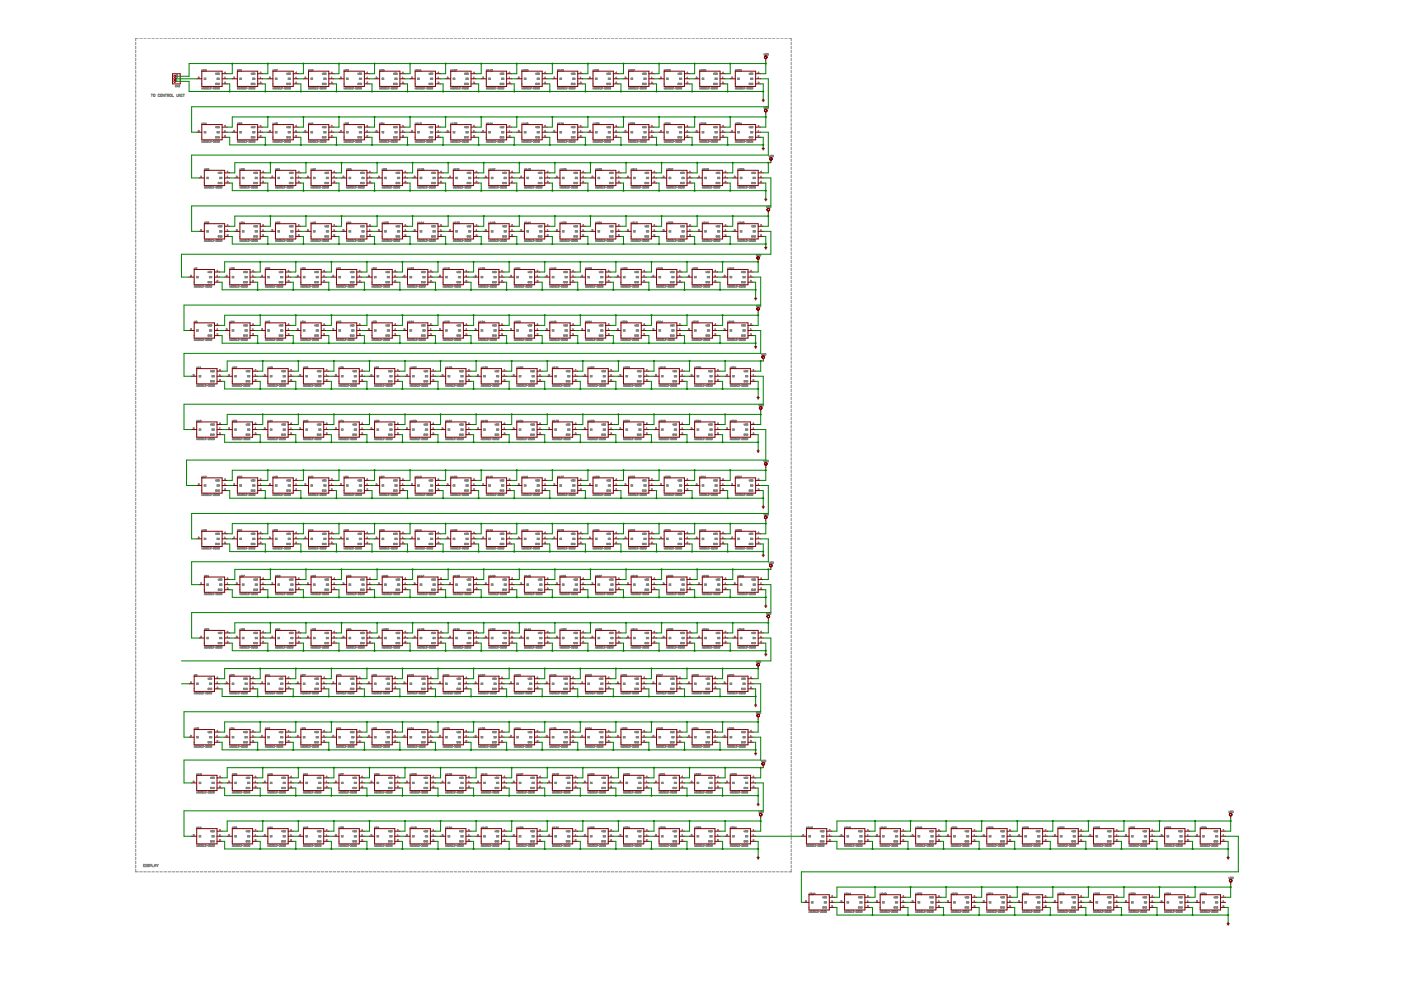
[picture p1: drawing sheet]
<svg xmlns="http://www.w3.org/2000/svg" width="420mm" height="297mm" viewBox="0 0 420 297" stroke-linecap="round" stroke-linejoin="round" font-family="sans-serif">
<g fill="none" stroke="#808080" stroke-width=".3">
<path d="M40.7 12.7v.7M40.7 13.9v.7M40.7 15.1v.7M40.7 16.3v.7M40.7 17.5v.7M40.7 18.7v.8M40.7 19.9v.8M41.5 11.4h-.8v.8M41.9 11.4h.8M43.1 11.4h.8M44.3 11.4h.8M45.5 11.4h.8"/>
<path d="M46.8 11.4h.7M48 11.4h.7M49.2 11.4h.7M50.4 11.4h.7M51.6 11.4h.7M52.8 11.4h.8M54 11.4h.8M55.2 11.4h.8M56.4 11.4h.8M57.6 11.4h.8M58.8 11.4h.8M60 11.4h.8"/>
<path d="M61.3 11.4h.7M62.5 11.4h.7M63.7 11.4h.7M64.9 11.4h.7M66.1 11.4h.7M67.3 11.4h.8M68.5 11.4h.8M69.7 11.4h.8M70.9 11.4h.8M72.1 11.4h.8M73.3 11.4h.8M74.5 11.4h.8"/>
<path d="M75.8 11.4h.7M77 11.4h.7M78.2 11.4h.7M79.4 11.4h.7M80.6 11.4h.7M81.8 11.4h.7M83 11.4h.8M84.2 11.4h.8M85.4 11.4h.8M86.6 11.4h.8M87.8 11.4h.8M89 11.4h.8"/>
<path d="M90.3 11.4h.7M91.5 11.4h.7M92.7 11.4h.7M93.9 11.4h.7M95.1 11.4h.8M96.3 11.4h.8M97.5 11.4h.8M98.7 11.4h.8M99.9 11.4h.8M101.1 11.4h.8M102.3 11.4h.8M103.5 11.4h.8"/>
<path d="M104.8 11.4h.7M106 11.4h.7M107.2 11.4h.7M108.4 11.4h.8M109.6 11.4h.8M110.8 11.4h.8M112 11.4h.8M113.2 11.4h.8M114.4 11.4h.8M115.6 11.4h.8M116.9 11.4h.7M118.1 11.4h.7"/>
<path d="M119.3 11.4h.7M120.5 11.4h.7M121.7 11.4h.7M122.9 11.4h.8M124.1 11.4h.8M125.3 11.4h.8M126.5 11.4h.8M127.7 11.4h.8M128.9 11.4h.8M130.2 11.4h.7M131.4 11.4h.7M132.6 11.4h.7"/>
<path d="M133.8 11.4h.7M135 11.4h.7M136.2 11.4h.7M137.4 11.4h.8M138.6 11.4h.8M139.8 11.4h.8M141 11.4h.8M142.2 11.4h.8M143.4 11.4h.8M144.7 11.4h.7M145.9 11.4h.7M147.1 11.4h.7"/>
<path d="M148.3 11.4h.7M149.5 11.4h.7M150.7 11.4h.7M151.9 11.4h.8M153.1 11.4h.8M154.3 11.4h.8M155.5 11.4h.8M156.7 11.4h.8M157.9 11.4h.8M159.2 11.4h.7M160.4 11.4h.7M161.6 11.4h.7"/>
<path d="M162.8 11.4h.7M164 11.4h.7M165.2 11.4h.8M166.4 11.4h.8M167.6 11.4h.8M168.8 11.4h.8M170 11.4h.8M171.2 11.4h.8M172.4 11.4h.8M173.7 11.4h.7M174.9 11.4h.7M176.1 11.4h.7"/>
<path d="M177.3 11.4h.8M178.5 11.4h.8M179.7 11.4h.8M180.9 11.4h.8M182.1 11.4h.8M183.3 11.4h.8M184.5 11.4h.8M185.7 11.4h.8M187 11.4h.7M188.2 11.4h.7M189.4 11.4h.7M190.6 11.4h.7"/>
<path d="M191.8 11.4h.8M193 11.4h.8M194.2 11.4h.8M195.4 11.4h.8M196.6 11.4h.8M197.8 11.4h.8M199.1 11.4h.7M200.3 11.4h.7M201.5 11.4h.7M202.7 11.4h.7M203.9 11.4h.7M205.1 11.4h.7"/>
<path d="M206.3 11.4h.8M207.5 11.4h.8M208.7 11.4h.8M209.9 11.4h.8M211.1 11.4h.8M212.3 11.4h.8M213.6 11.4h.7M214.8 11.4h.7M216 11.4h.7M217.2 11.4h.7M218.4 11.4h.7M219.6 11.4h.7"/>
<path d="M220.8 11.4h.8M222 11.4h.8M223.2 11.4h.8M224.4 11.4h.8M225.6 11.4h.8M226.8 11.4h.8M228 11.4h.8M229.1 16.1l.2 .5 .1-.5M229.3 11.4h.7M229.6 16.1l.3 .1-.1 .4h-.2zM230.1 16.1l.3 .1-.1 .4h-.2zM230.5 11.4h.7"/>
<path d="M231.7 11.4h.7M232.9 11.4h.7M234.1 11.4h.8M235.3 11.4h.8M236.5 11.4h.8v.8M237.3 12.7v.7M237.3 13.9v.7M237.3 15.1v.7M237.3 16.3v.7M237.3 17.5v.7M237.3 18.7v.8M237.3 19.9v.8"/>
<path d="M40.7 21.1v.8M40.7 22.3v.8M40.7 23.5v.8M40.7 24.7v.8M40.7 26v.7M40.7 27.2v.7M40.7 28.4v.7M40.7 29.6v.7M40.7 30.8v.8M40.7 32v.8M40.7 33.2v.8M40.7 34.4v.8"/>
<path d="M40.7 35.6v.8M40.7 36.8v.8M40.7 38v.8M40.7 39.3v.7M45.3 28.2h.5M45.5 28.2v.7M46 28.3h.5l-.1 .6-.4-.1zM47.9 28.3h-.5l.1 .6 .4-.1M48.1 28.3h.5l-.1 .6-.4-.1zM49.3 28.2v.7l-.5-.7v.7M49.5 28.2h.5M49.7 28.2v.7"/>
<path d="M50.2 28.7h.4l.1-.4-.5-.1v.7M50.4 28.7l.3 .2M50.9 28.3h.5l-.1 .6-.4-.1zM51.6 28.2v.7h.5M52.9 22.4l.2-.1v.2M52.9 22.7h.2M52.9 24l.1-.1v.4M52.9 23.2h.2l-.2 .3h.2M52.9 24.3h.2M52.9 25.6h-.3v.4h.3M53 22.5h.1M53 28.2l.1 .7 .4-.1v-.6"/>
<path d="M53.1 22.5v.1M53.1 22.6v.1M53.4 25.5v.5l-.3-.5v.5M53.6 25.6l.2-.1v.3M53.7 25.8h.1M53.8 25.8v.2h-.2M54.2 28.2v.7l-.5-.7v.7M54.4 28.2h.3M54.4 28.9h.3M54.5 28.2v.7M54.9 28.2h.5M55.1 28.2v.7"/>
<path d="M59.4 39.2l.2-.1v.2M59.4 23.2l.2-.1v.2M59.5 23.3h.1M59.5 39.3h.1M59.6 39.3v.2l-.2-.1M59.6 23.3v.2l-.2-.1M60.5 20.8l.1 .5 .3-.1v-.4M60.5 26.2v.5l.2-.2 .2 .2v-.5M60.5 36.8l.1 .5 .3-.1v-.4M61 21.3h.3M61 21l.2-.2v.5M61 37l.2-.2v.5"/>
<path d="M61 37.3h.3M61.2 23.4l.3 .1-.1 .3h-.2zM61.2 39.4l.3 .1-.1 .3h-.2zM61.3 26.2h-.3l.3 .3-.3 .1M61.5 26.2h.3l-.3 .5h.3M61.5 37.1l.3 .1-.2 .1zM61.7 23.8h.1M61.7 23.4h.1M61.7 39.8h.1M61.7 39.4h.1M61.7 23.4v.4M61.7 39.4v.4"/>
<path d="M61.8 20.8h-.3v.3h.3v.2l-.3-.1M61.8 36.8l-.3 .3M62.1 26.4v-.2h.2v.2M62.1 26.4h.2M62.1 26.4v.3l.2-.1v-.2M62.5 26.7h.3M62.5 26.3l.2-.1v.5M63 26.2h.3l-.3 .5h.3M63.5 26.4h.3M64 26.2h.3l-.3 .5h.3M64.7 37.9l.1 .4 .1-.4M64.7 21.9l.1 .4 .1-.4"/>
<path d="M64.8 26.2h-.3v.4M64.8 26.2v.4h-.3M64.8 26.2l-.3 .4M64.9 25h-.2v.4l.2-.1-.1-.2M65 26.2h.3l-.3 .5h.3M65.1 21.9l.3 .1-.1 .3h-.2zM65.1 23.4l.3 .1-.1 .3h-.2zM65.1 37.9l.3 .1-.1 .3h-.2zM65.1 39.4l.3 .1-.1 .3h-.2zM65.4 24.9v.5l-.3-.5v.5M65.5 21.9l.3 .1-.1 .3h-.2zM65.5 24.9l.3 .1-.1 .4h-.2z"/>
<path d="M65.5 37.9l.3 .1-.1 .3h-.2zM65.6 23.4l.2 .1-.1 .3h-.2zM65.6 39.4l.2 .1-.1 .3h-.2zM65.8 26.2h-.3l-.1 .4M65.8 26.2l-.1 .5-.3-.1M65.8 26.2l-.4 .4M67.3 24.7h.3l-.3 .3h.3M67.3 23.5h.3M67.3 23.2l.2-.1v.4M67.3 39.2l.2-.1v.4M67.3 39.5h.3M67.6 21.8h-.3l.2-.2v.4"/>
<path d="M67.6 37.8h-.3l.2-.3v.5M70.1 39.2l.2-.1v.2M70.1 23.2l.2-.1v.2M70.1 23.4l.2 .1M70.2 23.3h.1M70.2 39.3h.1M70.3 39.3v.2l-.2-.1M70.3 23.3l.1 .1M70.4 23.4l-.1 .1M71.2 20.8l.1 .5 .2-.1v-.4M71.2 26.2v.5l.2-.2 .1 .2v-.5M71.2 36.8l.1 .5 .2-.1v-.4"/>
<path d="M71.7 36.9l.2-.1v.3M71.7 20.9l.2-.1v.3M71.9 21.1h.1M71.9 37.1h.1M71.9 39.4l.3 .1-.1 .3h-.2zM71.9 23.4l.3 .1-.1 .3h-.2zM71.9 37.1v.2l-.2-.1M71.9 21.1v.2l-.2-.1M72 26.2h-.3l.3 .3-.3 .1M72.2 26.2h.3l-.3 .5h.3M72.2 36.9h.3l-.3 .4h.3M72.2 21.3h.3"/>
<path d="M72.2 21l.1-.2v.5M72.3 23.4v.4M72.3 39.4v.4M72.7 26.4v-.2h.3l-.1 .2M72.7 26.4h.2M72.7 26.4v.3l.3-.1-.1-.2M73.2 26.7h.3M73.2 26.3l.1-.1v.5M73.7 26.2h.3l-.3 .5h.3M74.1 26.4h.4M74.6 26.2h.4l-.4 .5h.4M75.3 21.9l.2 .4 .1-.4"/>
<path d="M75.3 37.9l.2 .4 .1-.4M75.5 26.2h-.3l-.1 .4M75.5 26.2v.4h-.4M75.5 26.2l-.4 .4M75.6 25h-.3l.2 .4v-.3M75.6 26.2h.3l-.3 .5h.3M75.8 21.9l.2 .1v.3h-.2zM75.8 23.4l.2 .1v.3h-.2zM75.8 37.9l.2 .1v.3h-.2zM75.8 39.4l.2 .1v.3h-.2zM76 24.9v.5l-.2-.5v.5M76.2 21.9l.3 .1-.1 .3h-.2z"/>
<path d="M76.2 24.9l.3 .1-.1 .4h-.2zM76.2 37.9l.3 .1-.1 .3h-.2zM76.2 39.4l.3 .1-.1 .3h-.2zM76.2 23.4l.3 .1-.1 .3h-.2zM76.4 26.2h-.3v.4M76.4 26.2v.5l-.3-.1M76.4 26.2l-.3 .4M78 24.7h.3l-.3 .3h.3M78 23.5h.3M78 23.2l.1-.1v.4M78 39.2l.1-.1v.4M78 39.5h.3"/>
<path d="M78.3 21.8h-.3l.2-.2v.4M78.3 37.8h-.3l.2-.3v.5M80.8 39.2l.2-.1v.2M80.8 23.2l.2-.1v.2M80.9 23.3h.1M80.9 39.3h.1M81 39.3v.2l-.2-.1M81 23.3v.2l-.2-.1M81.9 20.8v.5l.3-.1v-.4M81.9 26.2v.5l.1-.2 .2 .2v-.5M81.9 36.8v.5l.3-.1v-.4M82.6 39.4l.2 .1v.3h-.2z"/>
<path d="M82.6 23.4l.2 .1v.3h-.2zM82.7 26.2h-.3l.3 .3-.3 .1M82.7 37.1h-.3l.2-.3v.5M82.7 21.1h-.3l.2-.3v.5M82.8 26.2h.3l-.3 .5h.4M82.8 20.8h.4l-.4 .5M82.9 37.1v-.3l.2 .3M82.9 37.1v.2l.2-.2M82.9 37.1h.2M83 23.8h.1M83 23.4h.1M83 39.8h.1"/>
<path d="M83 39.4h.1M83.1 23.4v.4M83.1 39.4v.4M83.4 26.4v-.2h.3l-.1 .2M83.4 26.4h.2M83.4 26.4v.3l.3-.1-.1-.2M83.8 26.7h.4M83.8 26.3l.2-.1v.5M84.3 26.2h.3l-.3 .5h.3M84.8 26.4h.3M85.3 26.2h.3l-.3 .5h.3M86 37.9l.1 .4 .2-.4"/>
<path d="M86 21.9l.1 .4 .2-.4M86.1 26.2h-.3v.4M86.1 26.2l-.1 .5-.2-.1M86.1 26.2l-.3 .4M86.3 25h-.3l.2 .4-.1-.3M86.3 26.2h.3l-.3 .5h.3M86.4 23.4l.3 .1-.1 .3h-.2zM86.4 21.9l.3 .1-.1 .3h-.2zM86.4 37.9l.3 .1-.1 .3h-.2zM86.4 39.4l.3 .1-.1 .3h-.2zM86.7 24.9v.5l-.3-.5v.5M86.8 21.9l.3 .1-.1 .3h-.2z"/>
<path d="M86.8 24.9l.3 .1-.1 .4h-.2zM86.8 37.9l.3 .1-.1 .3h-.2zM86.9 23.4l.2 .1-.1 .3h-.2zM86.9 39.4l.2 .1-.1 .3h-.2zM87.1 26.2h-.3v.4M87.1 26.2l-.1 .5-.2-.1M87.1 26.2l-.3 .4M88.7 24.7h.2l-.2 .3h.2M88.7 23.5h.2M88.7 23.2l.1-.1v.4M88.7 39.2l.1-.1v.4M88.7 39.5h.2"/>
<path d="M88.9 21.8h-.2l.2-.2v.4M88.9 37.8h-.2l.2-.3v.5M91.4 23.2h.3l-.1 .1M91.4 39.2l.2-.1v.2M91.5 23.3h.1M91.5 39.3h.1M91.6 39.3l.1 .1h-.3M91.6 23.3v.2l-.2-.1M92.5 20.8l.1 .5 .3-.1v-.4M92.5 26.2v.5l.2-.2 .2 .2v-.5M92.5 36.8l.1 .5 .3-.1v-.4M93 37.1l.3 .1-.2 .1z"/>
<path d="M93 21.1l.3 .1-.2 .1zM93.2 39.4l.3 .1v.3h-.3zM93.2 23.4l.3 .1v.3h-.3zM93.3 26.2h-.3l.3 .3-.3 .1M93.3 36.8l-.3 .3M93.3 20.8l-.3 .3M93.5 26.2h.3l-.3 .5h.3M93.5 20.9l.3-.1v.3M93.7 23.8h.1M93.7 23.4h.1M93.7 39.8h.1M93.7 39.4h.1"/>
<path d="M93.7 21.1h.1M93.7 23.4v.4M93.7 39.4v.4M93.8 21.1v.2l-.3-.1M93.8 37.1h-.3l.3-.3v.5M94.1 26.4v-.2h.2v.2M94.1 26.4h.2M94.1 26.4v.3l.2-.1v-.2M94.5 26.7h.3M94.5 26.3l.2-.1v.5M95 26.2h.3l-.3 .5h.3M95.5 26.4h.3"/>
<path d="M96 26.2h.3l-.3 .5h.3M96.7 21.9l.1 .4 .1-.4M96.7 37.9l.1 .4 .1-.4M96.8 26.2h-.3v.4M96.8 26.2l-.1 .5-.2-.1M96.8 26.2l-.3 .4M96.9 25h-.2l.2 .4-.1-.3M97 26.2h.3l-.3 .5h.3M97.1 21.9l.3 .1-.1 .3h-.2zM97.1 23.4l.3 .1-.1 .3h-.2zM97.1 37.9l.3 .1-.1 .3h-.2zM97.1 39.4l.3 .1-.1 .3h-.2z"/>
<path d="M97.4 24.9v.5l-.3-.5v.5M97.5 21.9l.3 .1-.1 .3h-.2zM97.5 24.9l.3 .1-.1 .4h-.2zM97.5 37.9l.3 .1-.1 .3h-.2zM97.6 23.4l.2 .1-.1 .3h-.2zM97.6 39.4l.2 .1-.1 .3h-.2zM97.8 26.2h-.3v.4M97.8 26.2v.4h-.3M97.8 26.2l-.3 .4M99.3 24.7h.3l-.3 .3h.3M99.3 23.5h.3M99.3 23.2l.2-.1v.4"/>
<path d="M99.3 39.2l.2-.1v.4M99.3 39.5h.3M99.6 21.8h-.3l.2-.2v.4M99.6 37.8h-.3l.2-.3v.5M102.1 39.2l.2-.1v.2M102.1 23.2l.2-.1v.2M102.2 23.3h.1M102.2 39.3h.1M102.3 39.3v.2l-.2-.1M102.3 23.3v.2l-.2-.1M103.2 20.8l.1 .5 .2-.1v-.4M103.2 26.2v.5l.2-.2 .1 .2v-.5"/>
<path d="M103.2 36.8l.1 .5 .2-.1v-.4M103.7 20.8h.3l-.3 .5M103.8 37.1v-.3l.2 .1-.1 .2M103.8 37.1v.2l.2-.1-.1-.1M103.8 37.1h.1M103.9 23.4l.3 .1-.1 .3h-.2zM103.9 39.4l.3 .1-.1 .3h-.2zM104 26.2h-.3l.3 .3-.3 .1M104.2 26.2h.3l-.3 .5h.3M104.3 23.8h.2M104.3 23.4h.2M104.3 39.8h.2"/>
<path d="M104.3 39.4h.2M104.4 23.4v.4M104.4 39.4v.4M104.5 21.1l-.3-.1 .1-.2 .2 .1v.3h-.3M104.5 36.9v.3h-.3M104.5 36.9l-.2-.1-.1 .4M104.5 36.9l-.3 .3M104.8 26.4v-.2h.2l-.1 .2M104.8 26.4h.1M104.8 26.4v.3l.2-.1-.1-.2M105.2 26.7h.3M105.2 26.3l.1-.1v.5"/>
<path d="M105.7 26.2h.3l-.3 .5h.3M106.2 26.4h.3M106.6 26.2h.4l-.4 .5h.4M107.3 37.9l.2 .4 .1-.4M107.3 21.9l.2 .4 .1-.4M107.5 26.2h-.3l-.1 .4M107.5 26.2v.4h-.4M107.5 26.2l-.4 .4M107.6 25h-.3l.2 .4v-.3M107.6 26.2h.3l-.3 .5h.3M107.8 37.9l.2 .1-.1 .3h-.1zM107.8 21.9l.2 .1-.1 .3h-.1z"/>
<path d="M107.8 23.4l.2 .1-.1 .3h-.1zM107.8 39.4l.2 .1-.1 .3h-.1zM108 24.9v.5l-.2-.5v.5M108.2 23.5l.2-.1 .1 .4h-.3zM108.2 21.9l.3 .1-.1 .3h-.2zM108.2 24.9l.3 .1-.1 .4h-.2zM108.2 37.9l.3 .1-.1 .3h-.2zM108.2 39.4l.3 .1-.1 .3h-.2zM108.4 26.2h-.3v.4M108.4 26.2v.4h-.3M108.4 26.2l-.3 .4M110 23.2l.1-.1v.4"/>
<path d="M110 24.7h.3l-.3 .3h.3M110 23.5h.3M110 39.2l.1-.1v.4M110 39.5h.3M110.3 21.8h-.3l.2-.2v.4M110.3 37.8h-.3l.2-.3v.5M112.7 39.2l.2-.1v.2M112.7 23.2l.2-.1v.2M112.9 23.3h.1M112.9 39.3h.1M112.9 23.3v.2l-.2-.1M112.9 39.3v.2l-.2-.1"/>
<path d="M113.9 20.8v.5l.3-.1v-.4M113.9 26.2v.5l.1-.2 .2 .2v-.5M113.9 36.8v.5l.3-.1v-.4M114.6 23.4l.3 .1-.1 .3h-.2zM114.6 39.4l.3 .1-.1 .3h-.2zM114.7 26.2h-.3l.3 .4h-.3M114.7 37.1h-.3v-.3l.3 .1v.3h-.3M114.7 21.1h-.3v-.3l.3 .1v.3h-.3M114.9 26.2h.3l-.3 .5h.3M114.9 37.1l.3 .1-.3 .1zM115 23.8h.1M115 23.4h.1"/>
<path d="M115 39.8h.1M115 39.4h.1M115.1 23.4v.4M115.1 39.4v.4M115.2 20.8h-.3v.3h.3l-.1 .2-.2-.1M115.2 36.8l-.3 .3M115.4 26.4v-.2l.2 .2M115.4 26.4h.2M115.4 26.4v.3l.2-.3M115.8 26.7h.4M115.8 26.3l.2-.1v.5M116.3 26.2h.3l-.3 .5h.3"/>
<path d="M116.8 26.4h.3M117.3 26.2h.3l-.3 .5h.3M118 21.9l.1 .4 .2-.4M118 37.9l.1 .4 .2-.4M118.1 26.2h-.3v.4M118.1 26.2l-.1 .5-.2-.1M118.1 26.2l-.3 .4M118.3 25h-.3l.2 .4-.1-.3M118.3 26.2h.3l-.3 .5h.3M118.4 21.9l.3 .1-.1 .3h-.2zM118.4 23.4l.3 .1-.1 .3h-.2zM118.4 37.9l.3 .1-.1 .3h-.2z"/>
<path d="M118.4 39.4l.3 .1-.1 .3h-.2zM118.7 24.9v.5l-.3-.5v.5M118.8 21.9l.3 .1-.1 .3h-.2zM118.8 23.5l.2-.1 .1 .4h-.3zM118.8 24.9l.3 .1-.1 .4h-.2zM118.8 37.9l.3 .1-.1 .3h-.2zM118.8 39.5l.2-.1 .1 .4h-.3zM119.1 26.2h-.3v.4M119.1 26.2v.4h-.3M119.1 26.2l-.3 .4M120.6 23.5h.3M120.6 24.7h.3l-.3 .3h.3"/>
<path d="M120.6 23.2l.2-.1v.4M120.6 39.2l.2-.1v.4M120.6 39.5h.3M120.9 21.8h-.3l.3-.2v.4M120.9 37.8h-.3l.3-.3v.5M123.4 23.2l.2-.1v.2M123.4 39.2l.2-.1v.2M123.5 23.3h.1M123.5 39.3h.1M123.6 23.3v.2l-.2-.1M123.6 39.3v.2l-.2-.1M124.5 20.8l.1 .5 .3-.1v-.4"/>
<path d="M124.5 26.2v.5l.2-.2 .2 .2v-.5M124.5 36.8l.1 .5 .3-.1v-.4M125 21.3h.3M125 21l.2-.2v.5M125 37l.2-.2v.5M125 37.3h.3M125.2 39.4l.3 .1-.1 .3h-.2zM125.2 23.4l.3 .1-.1 .3h-.2zM125.3 26.2h-.2l.2 .4h-.3M125.5 26.2h.3l-.3 .5h.3M125.5 21l.2-.2v.5M125.5 37l.2-.2v.5"/>
<path d="M125.5 21.3h.3M125.5 37.3h.3M125.6 23.8h.2M125.6 23.4h.2M125.6 39.8h.2M125.6 39.4h.2M125.7 23.4v.4M125.7 39.4v.4M126 36.9l.3-.1-.3 .5h.3M126 21l.2-.2v.5M126 21.3h.3M126.1 26.4v-.2l.2 .2"/>
<path d="M126.1 26.4h.2M126.1 26.4v.3l.2-.3M126.5 26.7h.3M126.5 26.3l.2-.1v.5M127 26.2h.3l-.3 .5h.3M127.5 26.4h.3M128 26.2h.2l-.2 .5h.3M128.7 37.9l.1 .4 .1-.4M128.7 21.9l.1 .4 .1-.4M128.8 26.2h-.3v.4M128.8 26.2l-.1 .5-.2-.1M128.8 26.2l-.3 .4"/>
<path d="M128.9 26.2h.4l-.4 .5h.4M128.9 25h-.2l.2 .4-.1-.3M129.1 37.9l.3 .1-.1 .3h-.2zM129.1 39.4l.3 .1-.1 .3h-.2zM129.1 23.4l.3 .1-.1 .3h-.2zM129.1 21.9l.3 .1-.1 .3h-.2zM129.4 24.9v.5l-.3-.5v.5M129.5 21.9l.3 .1-.1 .3h-.2zM129.5 24.9l.3 .1-.1 .4h-.2zM129.5 37.9l.3 .1-.1 .3h-.2zM129.6 23.4l.2 .1-.1 .3h-.2zM129.6 39.4l.2 .1-.1 .3h-.2z"/>
<path d="M129.8 26.2h-.3v.4M129.8 26.2v.4h-.3M129.8 26.2l-.3 .4M131.3 39.2l.2-.1v.4M131.3 23.5h.3M131.3 24.7h.3l-.3 .3h.3M131.3 23.2l.2-.1v.4M131.3 39.5h.3M131.6 21.8h-.3l.2-.2v.4M131.6 37.8h-.3l.2-.3v.5M134.1 39.2l.2-.1v.2M134.1 23.2l.2-.1v.2"/>
<path d="M134.2 23.3h.1M134.2 39.3h.1M134.3 23.3v.2l-.2-.1M134.3 39.3v.2l-.2-.1M135.2 20.8l.1 .5 .2-.1v-.4M135.2 26.2v.5l.2-.2 .1 .2v-.5M135.2 36.8l.1 .5 .2-.1v-.4M135.7 21l.1-.2v.5M135.7 37l.1-.2v.5M135.7 21.3h.3M135.7 37.3h.3M135.9 23.4l.3 .1-.1 .3h-.2z"/>
<path d="M135.9 39.4l.3 .1-.1 .3h-.2zM136 26.2h-.3l.3 .3-.3 .1M136.2 26.2h.3l-.3 .5h.3M136.2 36.9h.3l-.3 .4h.3M136.2 20.9h.3l-.3 .4h.3M136.3 23.8h.2M136.3 23.4h.2M136.3 39.8h.2M136.3 39.4h.2M136.4 23.4v.4M136.4 39.4v.4M136.7 20.8h.3l-.3 .5"/>
<path d="M136.8 26.4v-.2h.2l-.1 .2M136.8 26.4h.1M136.8 26.4v.3l.2-.1-.1-.2M136.8 37.1v.2l.2-.1-.1-.1M136.8 37.1v-.3l.2 .1-.1 .2M136.8 37.1h.1M137.2 26.7h.3M137.2 26.3l.1-.1v.5M137.6 26.2h.4l-.4 .5h.4M138.2 26.4h.3M138.6 26.2h.4l-.4 .5h.4M139.3 21.9l.2 .4 .1-.4"/>
<path d="M139.3 37.9l.2 .4 .1-.4M139.5 26.2h-.4v.4M139.5 26.2l-.1 .5-.3-.1M139.5 26.2l-.4 .4M139.6 26.2h.4l-.4 .5h.4M139.6 25h-.3l.2 .4v-.3M139.7 21.9l.3 .1v.3h-.3zM139.7 23.4l.3 .1v.3h-.3zM139.7 37.9l.3 .1v.3h-.3zM139.7 39.4l.3 .1v.3h-.3zM140 24.9v.5l-.3-.5v.5M140.2 24.9l.2 .1v.4h-.2z"/>
<path d="M140.2 21.9l.2 .1v.3h-.2zM140.2 37.9l.2 .1v.3h-.2zM140.3 23.4l.1 .1v.3h-.2zM140.3 39.4l.1 .1v.3h-.2zM140.4 26.2h-.2l-.1 .4M140.4 26.2v.4h-.3M140.4 26.2l-.3 .4M142 39.2l.1-.1v.4M142 23.5h.3M142 24.7h.3l-.3 .3h.3M142 23.2l.1-.1v.4M142 39.5h.3"/>
<path d="M142.3 21.8h-.3l.2-.2v.4M142.3 37.8h-.3l.2-.3v.5M144.7 39.2l.2-.1v.2M144.7 23.2l.2-.1v.2M144.9 23.3h.1M144.9 39.3h.1M144.9 39.3v.2l-.2-.1M144.9 23.3v.2l-.2-.1M145.9 20.8v.5l.3-.1v-.4M145.9 26.2v.5l.1-.2 .2 .2v-.5M145.9 36.8v.5l.3-.1v-.4M146.3 37l.2-.2v.5"/>
<path d="M146.3 21l.2-.2v.5M146.3 21.3h.4M146.3 37.3h.4M146.6 23.4l.3 .1-.1 .3h-.2zM146.6 39.4l.3 .1-.1 .3h-.2zM146.7 26.2h-.3l-.1 .1 .4 .3h-.4M146.9 26.2h.3l-.3 .5h.3M147 23.4v.4M147 39.4v.4M147.2 37.1h-.3l.2-.3v.5M147.2 21.1h-.3l.2-.3v.5M147.3 20.9l.3-.1v.3"/>
<path d="M147.4 26.4v-.2h.3l-.1 .2M147.4 26.4h.2M147.4 26.4v.3l.3-.1-.1-.2M147.5 21.1h.1M147.6 21.1v.2l-.3-.1M147.7 37.1h-.4l.3-.3v.5M147.8 26.7h.4M147.8 26.3l.2-.1v.5M148.3 26.2h.4l-.4 .5h.4M148.8 26.4h.3M149.3 26.2h.3l-.3 .5h.3M150 21.9l.1 .4 .2-.4"/>
<path d="M150 37.9l.1 .4 .2-.4M150.1 26.2h-.3v.4M150.1 26.2v.5l-.3-.1M150.1 26.2l-.3 .4M150.3 26.2h.3l-.3 .5h.3M150.3 25h-.3l.1 .4 .2-.1-.2-.2M150.4 23.4l.3 .1-.1 .3h-.2zM150.4 21.9l.3 .1-.1 .3h-.2zM150.4 37.9l.3 .1-.1 .3h-.2zM150.4 39.4l.3 .1-.1 .3h-.2zM150.7 24.9v.5l-.3-.5v.5M150.8 21.9l.3 .1-.1 .3h-.2z"/>
<path d="M150.8 24.9l.3 .1-.1 .4h-.2zM150.8 37.9l.3 .1-.1 .3h-.2zM150.9 23.4l.2 .1-.1 .3h-.2zM150.9 39.4l.2 .1-.1 .3h-.2zM151.1 26.2h-.2l-.1 .4M151.1 26.2v.4h-.3M151.1 26.2l-.3 .4M152.7 24.7h.2l-.2 .3h.2M152.7 23.5h.2M152.7 23.2l.1-.1v.4M152.7 39.2l.1-.1v.4M152.7 39.5h.2"/>
<path d="M152.9 21.8h-.2l.2-.2v.4M152.9 37.8h-.2l.2-.3v.5M155.4 39.2l.2-.1v.2M155.4 23.2l.2-.1v.2M155.4 23.4l.2 .1M155.6 23.3h.1M155.6 39.3h.1M155.6 39.3v.2l-.2-.1M155.6 23.3l.1 .1M155.7 23.4l-.1 .1M156.5 20.8l.1 .5 .2-.1v-.4M156.5 26.2v.5l.2-.2 .1 .2v-.5"/>
<path d="M156.5 36.8l.1 .5 .2-.1v-.4M157 37l.2-.2v.5M157 21l.2-.2v.5M157 21.3h.4M157 37.3h.4M157.2 23.4l.3 .1-.1 .3h-.2zM157.2 39.4l.3 .1-.1 .3h-.2zM157.4 26.2h-.3l-.1 .1 .4 .3h-.4M157.5 26.2h.3l-.3 .5h.3M157.5 37.1l.3 .1-.2 .1zM157.6 23.8h.2M157.6 23.4h.2"/>
<path d="M157.6 39.8h.2M157.6 39.4h.2M157.7 23.4v.4M157.7 39.4v.4M157.8 20.8h-.3v.3h.3v.2l-.3-.1M157.8 36.8l-.3 .3M158.1 26.4v-.2h.2l-.1 .2M158.1 26.4h.1M158.1 26.4v.3l.2-.1-.1-.2M158.3 36.9l-.1 .4-.2-.1M158.3 21.1l-.3-.1 .1-.2 .2 .1v.3h-.3M158.3 36.9h-.3v.3"/>
<path d="M158.3 36.9l-.3 .3M158.5 26.7h.3M158.5 26.3l.2-.1v.5M159 26.2h.3l-.3 .5h.3M159.5 26.4h.3M160 26.2h.3l-.3 .5h.3M160.7 21.9l.1 .4 .2-.4M160.7 37.9l.1 .4 .2-.4M160.8 26.2h-.3v.4M160.8 26.2l-.1 .5-.2-.1M160.8 26.2l-.3 .4M161 26.2h.3l-.3 .5h.3"/>
<path d="M161 25h-.3v.4l.3-.1-.2-.2M161.1 23.4l.3 .1-.1 .3h-.2zM161.1 21.9l.3 .1-.1 .3h-.2zM161.1 37.9l.3 .1-.1 .3h-.2zM161.1 39.4l.3 .1-.1 .3h-.2zM161.4 24.9v.5l-.3-.5v.5M161.5 21.9l.3 .1-.1 .3h-.2zM161.5 24.9l.3 .1-.1 .4h-.2zM161.5 37.9l.3 .1-.1 .3h-.2zM161.6 23.4l.2 .1-.1 .3h-.2zM161.6 39.4l.2 .1-.1 .3h-.2zM161.8 26.2h-.3l-.1 .4"/>
<path d="M161.8 26.2v.4h-.4M161.8 26.2l-.4 .4M163.3 24.7h.3l-.3 .3h.3M163.3 39.2l.2-.1v.4M163.3 23.5h.3M163.3 23.2l.2-.1v.4M163.3 39.5h.3M163.6 21.8h-.3l.2-.2v.4M163.6 37.8h-.3l.2-.3v.5M166.1 23.2l.2-.1v.2M166.1 39.2l.2-.1v.2M166.2 23.3h.1"/>
<path d="M166.2 39.3h.1M166.3 39.3v.2l-.2-.1M166.3 23.3v.2l-.2-.1M167.2 20.8l.1 .5 .2-.1v-.4M167.2 26.2v.5l.2-.2 .1 .2v-.5M167.2 36.8l.1 .5 .2-.1v-.4M167.7 37l.2-.2v.5M167.7 21l.2-.2v.5M167.7 21.3h.3M167.7 37.3h.3M167.9 23.4l.3 .1-.1 .3h-.2zM167.9 39.4l.3 .1-.1 .3h-.2z"/>
<path d="M168 26.2h-.3l.3 .3-.1 .2-.2-.1M168.2 26.2h.3l-.3 .5h.3M168.2 20.8h.3l-.3 .5M168.2 36.8h.3l-.3 .5M168.3 23.8h.2M168.3 23.4h.2M168.3 39.8h.2M168.3 39.4h.2M168.4 23.4v.4M168.4 39.4v.4M168.7 37.1l.3 .1-.2 .1zM168.8 26.4v-.2h.2l-.1 .2"/>
<path d="M168.8 26.4h.1M168.8 26.4v.3l.2-.1-.1-.2M169 20.8h-.3v.3h.3l-.1 .2-.2-.1M169 36.8l-.3 .3M169.2 26.7h.3M169.2 26.3l.1-.1v.5M169.7 26.2h.3l-.3 .5h.3M170.1 26.4h.4M170.6 26.2h.4l-.4 .5h.4M171.3 21.9l.2 .4 .1-.4M171.3 37.9l.2 .4 .1-.4M171.4 26.2h-.3v.4"/>
<path d="M171.4 26.2v.4h-.3M171.4 26.2l-.3 .4M171.6 25h-.3l.1 .4 .2-.1-.1-.2M171.6 26.2h.4l-.4 .5h.4M171.7 21.9l.3 .1v.3h-.3zM171.7 23.4l.3 .1v.3h-.3zM171.7 37.9l.3 .1v.3h-.3zM171.7 39.4l.3 .1v.3h-.3zM172 24.9v.5l-.3-.5v.5M172.2 21.9l.2 .1v.3h-.2zM172.2 24.9l.2 .1v.4h-.2zM172.2 37.9l.2 .1v.3h-.2z"/>
<path d="M172.2 23.4l.2 .1v.3h-.2zM172.2 39.4l.2 .1v.3h-.2zM172.4 26.2h-.2l-.1 .4M172.4 26.2v.4h-.3M172.4 26.2l-.3 .4M174 24.7h.3l-.3 .3h.3M174 39.2l.1-.1v.4M174 23.5h.3M174 23.2l.1-.1v.4M174 39.5h.3M174.3 21.8h-.3l.2-.2v.4M174.3 37.8h-.3l.2-.3v.5"/>
<path d="M176.7 23.2l.3-.1v.2M176.7 39.2l.3-.1v.2M176.9 23.3h.1M176.9 39.3h.1M177 23.3v.2l-.3-.1M177 39.3v.2l-.3-.1M177.9 20.8v.5l.3-.1v-.4M177.9 26.2v.5l.1-.2 .2 .2v-.5M177.9 36.8v.5l.3-.1v-.4M178.4 37l.1-.2v.5M178.4 21l.1-.2v.5M178.4 21.3h.3"/>
<path d="M178.4 37.3h.3M178.6 23.4l.2 .1v.3h-.2zM178.6 39.4l.2 .1v.3h-.2zM178.7 26.2h-.3l.3 .3-.1 .2-.2-.1M178.8 26.2h.4l-.4 .5h.4M179 23.8h.1M179 23.4h.1M179 39.8h.1M179 39.4h.1M179 23.4v.4M179 39.4v.4M179.2 37.1l-.4-.1 .1-.2 .3 .1v.3h-.4"/>
<path d="M179.2 21.1l-.4-.1 .1-.2 .3 .1v.3h-.4M179.3 36.9h.4l-.4 .4h.4M179.3 21l.2-.2v.5M179.3 21.3h.4M179.4 26.4v-.2h.3l-.1 .2M179.4 26.4h.2M179.4 26.4v.3l.3-.1-.1-.2M179.8 26.7h.3M179.8 26.3l.2-.1v.5M180.3 26.2h.4l-.4 .5h.4M180.8 26.4h.3M181.3 26.2h.3l-.3 .5h.3"/>
<path d="M182 21.9l.1 .4 .2-.4M182 37.9l.1 .4 .2-.4M182.1 26.2h-.3v.4M182.1 26.2v.4h-.3M182.1 26.2l-.3 .4M182.3 25h-.3l.1 .4 .2-.1-.2-.2M182.3 26.2h.2l-.2 .5h.3M182.4 23.4l.3 .1-.1 .3h-.2zM182.4 21.9l.3 .1-.1 .3h-.2zM182.4 37.9l.3 .1-.1 .3h-.2zM182.4 39.4l.3 .1-.1 .3h-.2zM182.7 24.9v.5l-.3-.5v.5"/>
<path d="M182.8 21.9l.3 .1-.1 .3h-.2zM182.8 24.9l.3 .1-.1 .4h-.2zM182.8 37.9l.3 .1-.1 .3h-.2zM182.9 23.4l.2 .1-.1 .3h-.2zM182.9 39.4l.2 .1-.1 .3h-.2zM183.1 26.2h-.3v.4M183.1 26.2l-.1 .5-.2-.1M183.1 26.2l-.3 .4M184.7 24.7h.2l-.2 .3h.2M184.7 23.5h.2M184.7 23.2l.1-.1v.4M184.7 39.2l.1-.1v.4"/>
<path d="M184.7 39.5h.2M184.9 21.8h-.2l.2-.2v.4M184.9 37.8h-.2l.2-.3v.5M187.4 39.2l.2-.1v.2M187.4 23.2l.2-.1v.2M187.4 23.4l.1 .1M187.6 23.3h.1M187.6 39.3h.1M187.6 23.3l-.1 .2M187.6 39.3v.2l-.2-.1M188.5 20.8l.1 .5 .2-.1v-.4M188.5 26.2v.5l.2-.2 .1 .2v-.5"/>
<path d="M188.5 36.8l.1 .5 .2-.1v-.4M189 20.9l.3-.1-.3 .5h.3M189 36.9l.3-.1-.3 .5h.3M189.2 39.4l.3 .1-.1 .3h-.2zM189.2 23.4l.3 .1-.1 .3h-.2zM189.3 26.2h-.3l.3 .5-.3-.1M189.5 26.2h.3l-.3 .5h.3M189.8 23.4v.4M189.8 39.4v.4M189.8 36.9v.4l-.3-.1M189.8 20.9v.4l-.3-.1M189.8 36.9l-.2-.1-.1 .4"/>
<path d="M189.8 20.9l-.2-.1-.1 .4M189.8 20.9l-.3 .3M189.8 36.9l-.3 .3M190 20.8h.3l-.3 .5M190.1 26.4v-.2h.2l-.1 .2M190.1 26.4h.1M190.1 26.4v.3l.2-.1-.1-.2M190.1 37.1v-.3l.2 .1-.1 .2M190.1 37.1v.2l.2-.1-.1-.1M190.1 37.1h.1M190.5 26.7h.3M190.5 26.3l.2-.1v.5"/>
<path d="M191 26.2h.3l-.3 .5h.3M191.5 26.4h.3M192 26.2h.3l-.3 .5h.3M192.7 21.9l.1 .4 .1-.4M192.7 37.9l.1 .4 .1-.4M192.8 26.2h-.3v.4M192.8 26.2v.4h-.3M192.8 26.2l-.3 .4M192.9 25h-.2v.4l.2-.1-.1-.2M193 26.2h.2l-.2 .5h.3M193.1 23.4l.3 .1-.1 .3h-.2zM193.1 21.9l.3 .1-.1 .3h-.2z"/>
<path d="M193.1 37.9l.3 .1-.1 .3h-.2zM193.1 39.4l.3 .1-.1 .3h-.2zM193.4 24.9v.5l-.3-.5v.5M193.5 21.9l.3 .1-.1 .3h-.2zM193.5 24.9l.3 .1-.1 .4h-.2zM193.5 37.9l.3 .1-.1 .3h-.2zM193.6 23.4l.2 .1-.1 .3h-.2zM193.6 39.4l.2 .1-.1 .3h-.2zM193.8 26.2h-.4v.4M193.8 26.2l-.1 .5-.3-.1M193.8 26.2l-.4 .4M195.3 24.7h.3l-.3 .3h.3"/>
<path d="M195.3 39.2l.2-.1v.4M195.3 23.5h.3M195.3 23.2l.2-.1v.4M195.3 39.5h.3M195.6 21.8h-.3l.2-.2v.4M195.6 37.8h-.3l.2-.3v.5M198.1 39.2l.2-.1v.2M198.1 23.2l.2-.1v.2M198.2 23.3h.1M198.2 39.3h.1M198.3 39.3v.2l-.2-.1M198.3 23.3v.2l-.2-.1"/>
<path d="M199.2 20.8l.1 .5 .2-.1v-.4M199.2 26.2v.5l.1-.2 .2 .2v-.5M199.2 36.8l.1 .5 .2-.1v-.4M199.7 20.9l.2-.1-.2 .5h.3M199.7 36.9l.2-.1-.2 .5h.3M199.9 39.4l.3 .1-.1 .3h-.2zM199.9 23.4l.3 .1-.1 .3h-.2zM200 26.2h-.3l.2 .5-.2-.1M200.2 26.2h.3l-.3 .5h.3M200.2 36.9h.3l-.3 .4h.3M200.2 20.9h.3l-.3 .4h.3M200.3 23.8h.1"/>
<path d="M200.3 23.4h.1M200.3 39.8h.1M200.3 39.4h.1M200.4 23.4v.4M200.4 39.4v.4M200.7 20.9l.2-.1v.3M200.7 26.4v-.2h.3l-.1 .2M200.7 26.4h.2M200.7 26.4v.3l.3-.1-.1-.2M200.8 21.1h.1M200.9 21.1v.2l-.2-.1M201 37.1h-.3l.2-.3v.5"/>
<path d="M201.2 26.7h.3M201.2 26.3l.1-.1v.5M201.7 26.2h.2l-.2 .5h.3M202.1 26.4h.4M202.6 26.2h.4l-.4 .5h.4M203.3 37.9l.2 .4 .1-.4M203.3 21.9l.2 .4 .1-.4M203.5 26.2h-.4v.4M203.5 26.2v.4h-.4M203.5 26.2l-.4 .4M203.6 25h-.3l.1 .4 .2-.1-.1-.2M203.6 26.2h.3l-.3 .5h.3"/>
<path d="M203.8 23.4l.2 .1v.3h-.2zM203.8 39.4l.2 .1v.3h-.2zM203.8 21.9l.2 .1v.3h-.2zM203.8 37.9l.2 .1v.3h-.2zM204 24.9v.5l-.2-.5v.5M204.2 21.9l.2 .1v.3h-.2zM204.2 24.9l.2 .1v.4h-.2zM204.2 37.9l.2 .1v.3h-.2zM204.2 23.4l.2 .1v.3h-.2zM204.2 39.4l.2 .1v.3h-.2zM204.4 26.2h-.3v.4M204.4 26.2v.4h-.3"/>
<path d="M204.4 26.2l-.3 .4M206 24.7h.3l-.3 .3h.3M206 23.5h.3M206 23.2l.1-.1v.4M206 39.2l.1-.1v.4M206 39.5h.3M206.3 21.8h-.3l.2-.2v.4M206.3 37.8h-.3l.2-.3v.5M208.7 39.2l.3-.1v.2M208.7 23.2l.3-.1v.2M208.9 23.3h.1M208.9 39.3h.1"/>
<path d="M209 39.3v.2l-.3-.1M209 23.3v.2l-.3-.1M209.9 20.8l.1 .5 .2-.1v-.4M209.9 26.2v.5l.1-.2 .2 .2v-.5M209.9 36.8l.1 .5 .2-.1v-.4M210.4 20.9l.2-.1-.2 .5h.3M210.4 36.9l.2-.1-.2 .5h.3M210.6 39.4l.2 .1v.3h-.2zM210.6 23.4l.2 .1v.3h-.2zM210.7 26.2h-.3l.2 .5-.2-.1M210.8 26.2h.4l-.4 .5h.4M210.8 20.9l.3-.1v.3"/>
<path d="M211 23.8h.1M211 23.4h.1M211 39.8h.1M211 39.4h.1M211 21.1h.1M211.1 23.4v.4M211.1 39.4v.4M211.1 21.1v.2l-.3-.1M211.2 37.1h-.4l.3-.3v.5M211.4 26.4v-.2h.3l-.1 .2M211.4 26.4h.2M211.4 26.4v.3l.3-.1-.1-.2"/>
<path d="M211.7 36.9l-.3-.1-.1 .4M211.7 21.1h-.3v-.3l.3 .1v.3h-.4M211.7 36.9l-.1 .4-.3-.1M211.7 36.9l-.4 .3M211.8 26.7h.4M211.8 26.3l.2-.1v.5M212.3 26.2h.3l-.3 .5h.3M212.8 26.4h.3M213.3 26.2h.3l-.3 .5h.3M214 21.9l.1 .4 .2-.4M214 37.9l.1 .4 .2-.4M214.1 26.2h-.2l-.1 .4"/>
<path d="M214.1 26.2v.4h-.3M214.1 26.2l-.3 .4M214.3 25h-.3l.1 .4 .2-.1-.2-.2M214.3 26.2h.3l-.3 .5h.3M214.4 23.4l.3 .1-.1 .3h-.2zM214.4 21.9l.3 .1-.1 .3h-.2zM214.4 37.9l.3 .1-.1 .3h-.2zM214.4 39.4l.3 .1-.1 .3h-.2zM214.7 24.9v.5l-.3-.5v.5M214.8 21.9l.3 .1v.3h-.3zM214.8 24.9l.3 .1v.4h-.3zM214.8 37.9l.3 .1v.3h-.3z"/>
<path d="M214.9 23.4l.2 .1v.3h-.3zM214.9 39.4l.2 .1v.3h-.3zM215.1 26.2h-.2l-.1 .4M215.1 26.2v.4h-.3M215.1 26.2l-.3 .4M216.7 24.7h.2l-.2 .3h.2M216.7 23.2l.1-.1v.4M216.7 23.5h.2M216.7 39.2l.1-.1v.4M216.7 39.5h.2M216.9 21.8h-.2l.2-.2v.4M216.9 37.8h-.2l.2-.3v.5"/>
<path d="M219.4 23.2l.2-.1v.2M219.4 39.2l.2-.1v.2M219.4 23.4l.1 .1M219.5 23.3h.1M219.5 39.3h.1M219.6 23.3l-.1 .2M219.6 39.3v.2l-.2-.1M220.5 20.8l.1 .5 .3-.1v-.4M220.5 26.2v.5l.2-.2 .2 .2v-.5M220.5 36.8l.1 .5 .3-.1v-.4M221 20.9h.3l-.3 .4h.3M221 36.9h.3l-.3 .4h.3"/>
<path d="M221.2 23.4l.3 .1-.1 .3h-.2zM221.2 39.4l.3 .1-.1 .3h-.2zM221.3 26.2h-.3l.3 .3-.3 .1M221.5 26.2h.3l-.3 .5h.3M221.7 23.8h.1M221.7 23.4h.1M221.7 39.8h.1M221.7 39.4h.1M221.7 23.4v.4M221.7 39.4v.4M221.8 20.8h-.3v.3h.3v.2l-.3-.1M221.8 36.8h-.3v.3h.3v.2l-.3-.1"/>
<path d="M222 37.1l.3 .1-.2 .1zM222.1 26.4v-.2h.2l-.1 .2M222.1 26.4h.1M222.1 26.4v.3l.2-.1-.1-.2M222.3 20.8h-.3v.3h.3l-.1 .2-.2-.1M222.3 36.8l-.3 .3M222.5 26.7h.3M222.5 26.3l.2-.1v.5M223 26.2h.3l-.3 .5h.3M223.5 26.4h.3M224 26.2h.3l-.3 .5h.3M224.7 21.9l.1 .4 .1-.4"/>
<path d="M224.7 37.9l.1 .4 .1-.4M224.8 26.2h-.3v.4M224.8 26.2v.4h-.3M224.8 26.2l-.3 .4M224.9 25h-.2v.4l.2-.1-.1-.2M225 26.2h.3l-.3 .5h.3M225.1 23.4l.3 .1-.1 .3h-.2zM225.1 21.9l.3 .1-.1 .3h-.2zM225.1 37.9l.3 .1-.1 .3h-.2zM225.1 39.4l.3 .1-.1 .3h-.2zM225.4 24.9v.5l-.3-.5v.5M225.5 21.9l.3 .1-.1 .3h-.2z"/>
<path d="M225.5 24.9l.3 .1-.1 .4h-.2zM225.5 37.9l.3 .1-.1 .3h-.2zM225.6 23.4l.2 .1-.1 .3h-.2zM225.6 39.4l.2 .1-.1 .3h-.2zM225.8 26.2h-.4v.4M225.8 26.2l-.1 .5-.3-.1M225.8 26.2l-.4 .4M227.3 24.7h.3l-.3 .3h.3M227.3 23.2l.2-.1v.4M227.3 23.5h.3M227.3 39.2l.2-.1v.4M227.3 39.5h.3"/>
<path d="M227.6 21.8h-.3l.2-.2v.4M227.6 37.8h-.3l.2-.3v.5M229.1 32.1l.2 .5 .1-.5M229.6 32.1l.3 .1-.1 .4h-.2zM230.1 32.1l.3 .1-.1 .4h-.2zM237.3 21.1v.8M237.3 22.3v.8M237.3 23.5v.8M237.3 24.7v.8M237.3 26v.7M237.3 27.2v.7M237.3 28.4v.7"/>
<path d="M237.3 29.6v.7M237.3 30.8v.8M237.3 32v.8M237.3 33.2v.8M237.3 34.4v.8M237.3 35.6v.8M237.3 36.8v.8M237.3 38v.8M237.3 39.3v.7M40.7 40.5v.7M40.7 41.7v.7M40.7 42.9v.7"/>
<path d="M40.7 44.1v.8M40.7 45.3v.8M40.7 46.5v.8M40.7 47.7v.8M40.7 48.9v.8M40.7 50.1v.8M40.7 51.4v.7M40.7 52.6v.7M40.7 53.8v.7M40.7 55v.7M40.7 56.2v.7M40.7 57.4v.8"/>
<path d="M40.7 58.6v.8M40.7 59.8v.8M60.2 52.9l.2-.1v.2M60.3 53h.1M60.4 53v.2l-.2-.1M60.5 42.2v.5h.4v-.5M61.3 50.5l.1 .5 .2-.1v-.4M61.3 55.9v.5h.3v-.5M61.3 42.2h-.3l.3 .3-.3 .1M61.5 42.2h.3l-.3 .5h.3M61.8 51h.3M61.8 50.7l.2-.2v.5"/>
<path d="M62 53.1l.3 .1-.1 .4h-.2zM62.1 42.4v-.2h.2v.2M62.1 42.4v.3l.2-.1v-.2M62.1 42.4h.2M62.1 56h-.3l.3 .2-.3 .1M62.3 56h.3l-.3 .4h.3M62.5 42.3l.2-.1v.5M62.5 42.7h.3M62.5 53.1v.5M62.6 50.8h-.2v-.3l.2 .1v.3h-.3M62.8 56.1v-.2l.3 .1-.1 .1M62.8 56.1h.2"/>
<path d="M62.8 56.1v.3l.3-.1-.1-.2M63 42.2h.3l-.3 .5h.3M63.3 56.4h.3M63.3 56l.1-.1v.5M63.5 42.4h.3M63.8 56h.3l-.3 .4h.3M64 42.2h.3l-.3 .5h.3M64.2 56.1h.4M64.7 56h.4l-.4 .4h.4M64.8 42.2h-.3v.4M64.8 42.2v.4h-.3M64.8 42.2l-.3 .4"/>
<path d="M64.9 41h-.2v.4l.2-.1-.1-.2M65 42.2h.3l-.3 .5h.3M65.4 40.9v.5l-.3-.5v.5M65.4 51.6l.2 .4 .1-.4M65.5 40.9l.3 .1-.1 .4h-.2zM65.6 56l-.3-.1-.1 .4M65.6 56v.3h-.4M65.6 56l-.4 .3M65.7 54.7h-.3l.1 .4 .2-.1-.1-.1M65.7 56h.3l-.3 .4h.3M65.8 42.2h-.3l-.1 .4M65.8 42.2v.4h-.4"/>
<path d="M65.8 42.2l-.4 .4M65.8 53.1l.3 .1v.4h-.3zM65.8 51.6l.3 .1v.3h-.3zM66.1 54.7v.4l-.3-.4v.4M66.3 54.7h.2v.4h-.2zM66.3 51.6l.2 .1v.3h-.2zM66.3 53.2h.2v.4l-.2-.1zM66.5 56l-.2-.1-.1 .4M66.5 56v.4l-.3-.1M66.5 56l-.3 .3M67.3 40.7h.3M67.6 40.7h.1"/>
<path d="M67.6 40.7l-.3 .3h.3M68.1 54.4h.3M68.1 53.2h.3M68.1 52.9l.1-.1v.4M68.4 54.5l-.3 .2h.3M68.4 51.5h-.3l.2-.2v.4M68.4 54.4v.1M70.8 52.9l.3-.1v.2M71 53h.1M71.1 53v.2l-.3-.1M71.2 42.2v.5h.3v-.5M72 50.5v.5l.3-.1v-.4"/>
<path d="M72 55.9v.5h.3v-.5M72 42.2h-.3l.3 .3-.3 .1M72.2 42.2h.3l-.3 .5h.3M72.5 50.6l.2-.1v.3M72.6 50.8h.1M72.7 53.1l.2 .1v.4h-.2zM72.7 50.8v.2l-.2-.1M72.7 42.4v-.2h.3l-.1 .2M72.7 42.4v.3l.3-.1-.1-.2M72.7 42.4h.2M72.8 56l-.3-.1v.1l.3 .3h-.3M72.9 56h.4l-.4 .4h.4"/>
<path d="M73.1 53.6h.1M73.1 53.1h.1M73.2 53.1v.5M73.2 42.3l.1-.1v.5M73.2 42.7h.3M73.3 50.5h-.4v.3h.4l-.1 .2-.3-.1M73.5 56.1v.3l.3-.1-.1-.2M73.5 56.1v-.2l.3 .1-.1 .1M73.5 56.1h.2M73.7 42.2h.3l-.3 .5h.3M73.9 56.4h.4M73.9 56l.2-.1v.5"/>
<path d="M74.1 42.4h.4M74.4 56h.3l-.3 .4h.3M74.6 42.2h.4l-.4 .5h.4M74.9 56.1h.3M75.4 56h.3l-.3 .4h.3M75.5 42.2h-.3l-.1 .4M75.5 42.2v.4h-.4M75.5 42.2l-.4 .4M75.6 41h-.3l.2 .4v-.3M75.6 42.2h.3l-.3 .5h.3M76 40.9v.5l-.2-.5v.5M76.1 51.6l.1 .4 .2-.4"/>
<path d="M76.2 40.9l.3 .1-.1 .4h-.2zM76.2 56l-.2-.1-.1 .4M76.2 56v.3h-.3M76.2 56l-.3 .3M76.4 54.7h-.3v.3l.2 .1-.1-.2M76.4 56h.3l-.3 .4h.3M76.4 42.2h-.3v.4M76.4 42.2v.4h-.3M76.4 42.2l-.3 .4M76.5 53.1l.3 .1-.1 .4h-.2zM76.5 51.6l.3 .1-.1 .3h-.2zM76.8 54.7v.4l-.3-.4v.4"/>
<path d="M76.9 53.2h.3v.4l-.3-.1zM76.9 54.7h.3v.4h-.3zM76.9 51.6l.3 .1v.3h-.3zM77.2 56l-.2-.1-.1 .4M77.2 56l-.1 .4-.2-.1M77.2 56l-.3 .3M78 40.7h.3M78.3 40.7l-.3 .3h.3M78.3 40.7h.1M78.8 53.2h.2M78.8 54.4h.2M78.8 52.9l.1-.1v.4"/>
<path d="M79 54.5l-.2 .2h.2M79 51.5h-.2l.2-.2v.4M79 54.4v.1M81.5 52.9l.2-.1v.2M81.6 53h.1M81.7 53v.2l-.2-.1M81.9 42.2v.5h.3v-.5M82.6 55.9v.5h.4v-.5M82.6 50.5l.1 .5 .3-.1v-.4M82.7 42.2h-.3l.3 .3-.3 .1M82.8 42.2h.3l-.3 .5h.4M83.3 53.1l.3 .1-.1 .4h-.2z"/>
<path d="M83.4 42.4v-.2h.3l-.1 .2M83.4 42.4v.3l.3-.1-.1-.2M83.4 42.4h.2M83.4 50.5h-.3l.3 .4h-.3M83.4 56l-.2-.1-.1 .1 .3 .3h-.3M83.6 56l.3-.1-.3 .5h.3M83.6 51h.3M83.6 50.7l.2-.2v.5M83.8 53.6h.1M83.8 53.1h.1M83.8 53.1v.5M83.8 42.3l.2-.1v.5"/>
<path d="M83.8 42.7h.4M84.2 56.1v-.2l.2 .1-.1 .1M84.2 56.1h.1M84.2 56.1v.3l.2-.1-.1-.2M84.3 42.2h.3l-.3 .5h.3M84.6 56.4h.3M84.6 56l.2-.1v.5M84.8 42.4h.3M85.1 56h.3l-.3 .4h.3M85.3 42.2h.3l-.3 .5h.3M85.6 56.1h.3M86.1 56h.3l-.3 .4h.3"/>
<path d="M86.1 42.2h-.3v.4M86.1 42.2v.4h-.3M86.1 42.2l-.3 .4M86.3 41h-.3l.2 .4-.1-.3M86.3 42.2h.3l-.3 .5h.3M86.7 40.9v.5l-.3-.5v.5M86.8 51.6l.1 .4 .1-.4M86.8 40.9l.3 .1-.1 .4h-.2zM86.9 56l-.1 .4-.2-.1M86.9 56l-.3-.1v.4M86.9 56l-.3 .3M87 54.7h-.2v.3l.2 .1-.1-.2"/>
<path d="M87.1 56h.3l-.3 .4h.3M87.1 42.2h-.3v.4M87.1 42.2v.4h-.3M87.1 42.2l-.3 .4M87.2 53.1l.3 .1-.1 .4h-.2zM87.2 51.6l.3 .1-.1 .3h-.2zM87.5 54.7v.4l-.3-.4v.4M87.6 54.7h.3l-.1 .4h-.2zM87.6 51.6l.3 .1-.1 .3h-.2zM87.7 53.1l.2 .1-.1 .4-.2-.1zM87.7 53.1l-.1 .1M87.9 56l-.3-.1-.1 .4"/>
<path d="M87.9 56l-.1 .4-.3-.1M87.9 56l-.4 .3M88.7 40.7h.2M88.9 40.7l-.2 .3h.2M88.9 40.7h.1M89.4 54.4h.3M89.4 53.2h.3M89.4 52.9l.2-.1v.4M89.7 54.5l-.3 .2h.3M89.7 51.5h-.3l.2-.2v.4M89.7 54.4v.1M92.2 52.9l.2-.1v.2"/>
<path d="M92.3 53h.1M92.4 53l.1 .1h-.3M92.5 42.2v.5h.4v-.5M93.3 50.5l.1 .5 .2-.1v-.4M93.3 55.9v.5h.3v-.5M93.3 42.2h-.3l.3 .3-.3 .1M93.5 42.2h.3l-.3 .5h.3M93.8 50.8l.3 .1-.2 .1zM94 53.1h.2v.5h-.2zM94.1 42.4v-.2h.2v.2M94.1 42.4v.3l.2-.1v-.2M94.1 42.4h.2"/>
<path d="M94.1 56l-.2-.1-.1 .1 .3 .3h-.3M94.1 50.5l-.3 .3M94.2 53.1l.1 .1M94.3 56l.2-.1-.2 .5h.3M94.3 50.5h.3l-.3 .5M94.4 53.6h.2M94.4 53.1h.2M94.5 42.3l.2-.1v.5M94.5 42.7h.3M94.5 53.1v.5M94.8 56.1v-.2l.3 .1-.1 .1M94.8 56.1v.3l.3-.1-.1-.2"/>
<path d="M94.8 56.1h.2M95 42.2h.3l-.3 .5h.3M95.2 56.4h.4M95.2 56l.2-.1v.5M95.5 42.4h.3M95.8 56h.3l-.3 .4h.3M96 42.2h.3l-.3 .5h.3M96.2 56.1h.4M96.7 56h.4l-.4 .4h.4M96.8 42.2h-.3v.4M96.8 42.2v.4h-.3M96.8 42.2l-.3 .4"/>
<path d="M96.9 41h-.2l.2 .4-.1-.3M97 42.2h.3l-.3 .5h.3M97.4 40.9v.5l-.3-.5v.5M97.4 51.6l.2 .4 .1-.4M97.5 40.9l.3 .1-.1 .4h-.2zM97.6 56l-.3-.1-.1 .4M97.6 56l-.1 .4-.3-.1M97.6 56l-.4 .3M97.7 54.7h-.3v.3l.2 .1v-.2M97.7 56h.3l-.3 .4h.3M97.8 42.2h-.3v.4M97.8 42.2v.4h-.3"/>
<path d="M97.8 42.2l-.3 .4M97.9 53.1l.2 .1v.4h-.2zM97.9 51.6l.2 .1v.3h-.2zM98.1 54.7v.4l-.2-.4v.4M98.3 51.6l.3 .1-.1 .3h-.2zM98.3 53.2h.3l-.1 .4zM98.3 54.7h.3l-.1 .4h-.2zM98.5 56l-.2-.1-.1 .4M98.5 56v.3h-.3M98.5 56l-.3 .3M99.3 40.7h.3M99.6 40.7h.1"/>
<path d="M99.6 40.7l-.3 .3h.3M100.1 54.4h.3M100.1 53.2h.3M100.1 52.9l.1-.1v.4M100.4 54.5l-.3 .2h.3M100.4 51.5h-.3l.2-.2v.4M100.4 54.4v.1M102.8 52.9l.2-.1v.2M103 53h.1M103 53v.2l-.2-.1M103.2 42.2v.5h.3v-.5M103.9 50.5l.1 .5 .3-.1v-.4"/>
<path d="M103.9 55.9v.5h.4v-.5M104 42.2h-.3l.3 .3-.3 .1M104.2 42.2h.3l-.3 .5h.3M104.5 50.8v-.3l.3 .1-.1 .2M104.5 50.8v.2l.3-.1-.1-.1M104.5 50.8h.2M104.7 53.1l.2 .1v.4h-.2zM104.8 42.4v-.2h.2l-.1 .2M104.8 42.4v.3l.2-.1-.1-.2M104.8 42.4h.1M104.8 56l-.3-.1 .3 .4h-.3M104.9 56h.4l-.4 .4h.4"/>
<path d="M104.9 50.6l.3-.1v.3M105.1 53.1v.5M105.1 50.8h.1M105.2 42.3l.1-.1v.5M105.2 42.7h.3M105.2 50.8v.2l-.3-.1M105.5 56.1v-.2l.3 .1-.1 .1M105.5 56.1h.2M105.5 56.1v.3l.3-.1-.1-.2M105.7 42.2h.3l-.3 .5h.3M105.9 56.4h.4M105.9 56l.2-.1v.5"/>
<path d="M106.2 42.4h.3M106.4 56h.3l-.3 .4h.3M106.6 42.2h.4l-.4 .5h.4M106.9 56.1h.3M107.4 56l.3-.1-.3 .5h.3M107.5 42.2h-.3l-.1 .4M107.5 42.2v.4h-.4M107.5 42.2l-.4 .4M107.6 41h-.3l.2 .4v-.3M107.6 42.2h.3l-.3 .5h.3M108 40.9v.5l-.2-.5v.5M108.1 51.6l.1 .4 .2-.4"/>
<path d="M108.2 40.9l.3 .1-.1 .4h-.2zM108.2 56l-.1 .4-.2-.1M108.2 56l-.2-.1-.1 .4M108.2 56l-.3 .3M108.4 54.7h-.3v.3l.2 .1-.1-.2M108.4 56h.3l-.3 .4h.3M108.4 42.2h-.3v.4M108.4 42.2v.4h-.3M108.4 42.2l-.3 .4M108.5 51.6l.3 .1-.1 .3h-.2zM108.5 53.1l.3 .1-.1 .4h-.2zM108.8 54.7v.4l-.3-.4v.4"/>
<path d="M108.9 51.6l.3 .1-.1 .3h-.2zM108.9 54.7h.3l-.1 .4h-.2zM108.9 53.2h.3v.3h-.3zM109.2 56l-.2-.1-.1 .4M109.2 56v.3h-.3M109.2 56l-.3 .3M110 40.7h.3M110.3 40.7l-.3 .3h.3M110.3 40.7h.1M110.8 54.4h.2M110.8 53.2h.2M110.8 52.9l.1-.1v.4"/>
<path d="M111 54.5l-.2 .2h.2M111 51.5h-.2l.2-.2v.4M111 54.4v.1M113.5 52.9l.2-.1v.2M113.6 53h.1M113.7 53v.2l-.2-.1M113.9 42.2v.5h.3v-.5M114.6 50.5l.1 .5 .3-.1v-.4M114.6 55.9v.5h.4v-.5M114.7 42.2h-.3l.3 .4h-.3M114.9 42.2h.3l-.3 .5h.3M115.3 53.1l.3 .1-.1 .4h-.2z"/>
<path d="M115.4 42.4v-.2l.2 .2M115.4 42.4v.3l.3-.1-.1-.2M115.4 42.4h.2M115.4 56l-.2-.1 .2 .4h-.3M115.4 50.8h-.2v-.3l.2 .1v.3h-.3M115.6 56h.3l-.3 .4h.3M115.7 53.6h.2M115.7 53.1h.2M115.8 42.3l.2-.1v.5M115.8 42.7h.4M115.8 53.1v.5M115.9 50.8h-.2v-.3l.2 .1v.3h-.3"/>
<path d="M116.2 56.1v-.2l.2 .2M116.2 56.1h.2M116.2 56.1v.3l.2-.3M116.3 42.2h.3l-.3 .5h.3M116.6 56l.2-.1v.5M116.6 56.4h.3M116.8 42.4h.3M117.1 56h.3l-.3 .4h.3M117.3 42.2h.3l-.3 .5h.3M117.6 56.1h.3M118.1 56l.2-.1-.2 .5h.3M118.1 42.2h-.3v.4"/>
<path d="M118.1 42.2v.4h-.3M118.1 42.2l-.3 .4M118.3 41h-.3l.2 .4-.1-.3M118.3 42.2h.3l-.3 .5h.3M118.7 40.9v.5l-.3-.5v.5M118.8 51.6l.1 .4 .1-.4M118.8 40.9l.3 .1-.1 .4h-.2zM118.9 56l-.1 .4-.2-.1M118.9 56l-.3-.1v.4M118.9 56l-.3 .3M119 54.7h-.2v.3l.2 .1-.1-.2M119.1 56h.3l-.3 .4h.3"/>
<path d="M119.1 42.2h-.3v.4M119.1 42.2v.4h-.3M119.1 42.2l-.3 .4M119.2 51.6l.3 .1-.1 .3h-.2zM119.2 53.1l.3 .1-.1 .4h-.2zM119.5 54.7v.4l-.3-.4v.4M119.6 51.6l.3 .1-.1 .3h-.2zM119.6 54.7h.3l-.1 .4h-.2zM119.6 53.2h.3v.3h-.3zM119.9 56v.3h-.4M119.9 56l-.3-.1-.1 .4M119.9 56l-.4 .3"/>
<path d="M120.6 40.7h.3M120.9 40.7h.1M120.9 40.7l-.3 .3h.3M121.4 52.9l.2-.1v.4M121.4 54.4h.3M121.4 53.2h.3M121.7 51.5h-.3l.2-.2v.4M121.7 54.5l-.3 .2h.3M121.7 54.4v.1M124.2 52.9l.2-.1v.2M124.3 53h.1M124.4 53v.2l-.2-.1"/>
<path d="M124.5 42.2v.5h.4v-.5M125.3 50.5l.1 .5 .2-.1v-.4M125.3 55.9v.5h.3v-.5M125.3 42.2h-.2l.2 .4h-.3M125.5 42.2h.3l-.3 .5h.3M125.8 50.7l.1-.2v.5M125.8 51h.3M126 53.1l.3 .1-.1 .4h-.2zM126.1 42.4v-.2l.2 .2M126.1 42.4v.3l.2-.1v-.2M126.1 42.4h.2M126.1 56l-.2-.1 .2 .4h-.3"/>
<path d="M126.3 56h.3l-.3 .4h.3M126.3 50.7l.1-.2v.5M126.3 51h.3M126.4 53.6h.2M126.4 53.1h.2M126.5 42.3l.2-.1v.5M126.5 42.7h.3M126.5 53.1v.5M126.9 56.1v-.2l.1 .2M126.9 56.1h.1M126.9 56.1v.3l.1-.3M127 42.2h.3l-.3 .5h.3"/>
<path d="M127.1 50.5h-.3v.3h.3l-.1 .2-.2-.1M127.3 56l.1-.1v.5M127.3 56.4h.3M127.5 42.4h.3M127.7 56h.4l-.4 .4h.4M128 42.2h.2l-.2 .5h.3M128.2 56.1h.4M128.7 56l.3-.1-.3 .5h.4M128.8 42.2h-.3v.4M128.8 42.2v.4h-.3M128.8 42.2l-.3 .4M128.9 42.2h.4l-.4 .5h.4"/>
<path d="M128.9 41h-.2l.2 .4-.1-.3M129.4 40.9v.5l-.3-.5v.5M129.4 51.6l.2 .4 .1-.4M129.5 40.9l.3 .1-.1 .4h-.2zM129.6 56l-.3-.1-.1 .4M129.6 56l-.1 .4-.3-.1M129.6 56l-.4 .3M129.7 56h.3l-.3 .4h.3M129.7 54.7h-.3l.1 .4 .2-.1-.1-.1M129.8 42.2h-.3v.4M129.8 42.2v.4h-.3M129.8 42.2l-.3 .4"/>
<path d="M129.8 51.6l.3 .1-.1 .3h-.2zM129.8 53.1l.3 .1-.1 .4h-.2zM130.1 54.7v.4l-.3-.4v.4M130.3 51.6l.3 .1-.1 .3h-.2zM130.3 53.2h.3v.3h-.3zM130.3 54.7h.3l-.1 .4h-.2zM130.5 56h-.3v.3M130.5 56v.4l-.3-.1M130.5 56l-.3 .3M131.3 40.7h.3M131.6 40.7h.1M131.6 40.7l-.3 .3h.3"/>
<path d="M132.1 54.4h.3M132.1 53.2h.3M132.1 52.9l.1-.1v.4M132.4 54.5l-.3 .2h.3M132.4 51.5h-.3l.2-.2v.4M132.4 54.4v.1M134.8 52.9l.2-.1v.2M135 53h.1M135 53v.2l-.2-.1M135.2 42.2v.5h.3v-.5M136 50.5v.5l.3-.1v-.4M136 55.9v.5h.3v-.5"/>
<path d="M136 42.2h-.3l.3 .3-.3 .1M136.2 42.2h.3l-.3 .5h.3M136.4 51h.4M136.4 50.7l.2-.2v.5M136.7 53.1l.2 .1v.4h-.2zM136.8 42.4v-.2h.2l-.1 .2M136.8 42.4v.3l.2-.1-.1-.2M136.8 42.4h.1M136.8 56h-.4l.4 .2-.1 .2-.3-.1M136.9 56h.4l-.4 .4h.4M136.9 50.6l.3-.1v.3M137.1 53.6h.1"/>
<path d="M137.1 53.1h.1M137.1 50.8h.1M137.2 42.3l.1-.1v.5M137.2 42.7h.3M137.2 53.1v.5M137.2 50.8v.2l-.3-.1M137.4 50.7l.2-.2v.5M137.4 51h.4M137.5 56.1v-.2l.3 .1-.1 .1M137.5 56.1h.2M137.5 56.1v.3l.3-.1-.1-.2M137.6 42.2h.4l-.4 .5h.4"/>
<path d="M137.9 56.4h.4M137.9 56l.2-.1v.5M138.2 42.4h.3M138.4 56h.3l-.3 .4h.3M138.6 42.2h.4l-.4 .5h.4M138.9 56.1h.3M139.4 56h.3l-.3 .4h.3M139.5 42.2h-.4v.4M139.5 42.2v.4h-.4M139.5 42.2l-.4 .4M139.6 42.2h.4l-.4 .5h.4M139.6 41h-.3l.2 .4v-.3"/>
<path d="M140 40.9v.5l-.3-.5v.5M140.1 51.6l.1 .4 .2-.4M140.2 40.9l.2 .1v.4h-.2zM140.2 56l-.1 .4-.2-.1M140.2 56l-.2-.1-.1 .4M140.2 56l-.3 .3M140.4 56h.3l-.3 .4h.3M140.4 54.7h-.3v.3l.2 .1-.1-.2M140.4 42.2h-.2l-.1 .4M140.4 42.2v.4h-.3M140.4 42.2l-.3 .4M140.5 51.6l.3 .1-.1 .3h-.2z"/>
<path d="M140.5 53.1l.3 .1-.1 .4h-.2zM140.8 54.7v.4l-.3-.4v.4M140.9 53.2h.3l-.1 .4-.2-.1zM140.9 51.6l.3 .1-.1 .3h-.2zM140.9 54.7h.3l-.1 .4h-.2zM141.2 56l-.3-.1v.4M141.2 56l-.1 .4-.2-.1M141.2 56l-.3 .3M142 40.7h.3M142.3 40.7h.1M142.3 40.7l-.3 .3h.3M142.7 54.4h.3"/>
<path d="M142.7 52.9l.2-.1v.4M142.7 53.2h.3M143 51.5h-.3l.3-.2v.4M143 54.5l-.3 .2h.3M143 54.4v.1M145.5 52.9l.2-.1v.2M145.6 53h.1M145.7 53v.2l-.2-.1M145.9 42.2v.5h.3v-.5M146.6 50.5l.1 .5 .3-.1v-.4M146.6 55.9v.5h.4v-.5M146.7 42.2h-.3l-.1 .1 .4 .3h-.4"/>
<path d="M146.9 42.2h.3l-.3 .5h.3M147.1 51h.3M147.1 50.7l.2-.2v.5M147.3 53.1l.3 .1-.1 .4h-.2zM147.4 42.4v-.2h.3l-.1 .2M147.4 42.4v.3l.3-.1-.1-.2M147.4 42.4h.2M147.4 56l-.2-.1-.1 .1 .3 .3h-.3M147.6 56h.3l-.3 .4h.3M147.7 53.6h.2M147.7 53.1h.2M147.8 42.3l.2-.1v.5"/>
<path d="M147.8 42.7h.4M147.8 53.1v.5M147.9 50.8h-.3l.2-.3v.5M148.1 50.5h.3l-.3 .5M148.2 56.1v-.2l.2 .1-.1 .1M148.2 56.1h.1M148.2 56.1v.3l.2-.1-.1-.2M148.3 42.2h.4l-.4 .5h.4M148.6 56l.2-.1v.5M148.6 56.4h.3M148.8 42.4h.3M149.1 56h.3l-.3 .4h.3"/>
<path d="M149.3 42.2h.3l-.3 .5h.3M149.6 56.1h.3M150.1 56h.3l-.3 .4h.3M150.1 42.2h-.3v.4M150.1 42.2v.4h-.3M150.1 42.2l-.3 .4M150.3 42.2h.3l-.3 .5h.3M150.3 41h-.3l.1 .4 .2-.1-.2-.2M150.7 40.9v.5l-.3-.5v.5M150.7 51.6l.2 .4 .1-.4M150.8 40.9l.3 .1-.1 .4h-.2zM150.9 56h-.3v.3"/>
<path d="M150.9 56l-.1 .4-.2-.1M150.9 56l-.3 .3M151 54.7h-.3v.3l.3 .1-.1-.2M151 56h.4l-.4 .4h.4M151.1 42.2h-.2l-.1 .4M151.1 42.2v.4h-.3M151.1 42.2l-.3 .4M151.2 53.1l.2 .1v.4h-.2zM151.2 51.6l.2 .1v.3h-.2zM151.4 54.7v.4l-.2-.4v.4M151.6 54.7h.3l-.1 .4h-.2zM151.6 51.6l.3 .1-.1 .3h-.2z"/>
<path d="M151.6 53.2h.3l-.1 .4-.2-.1zM151.9 56l-.3-.1v.4M151.9 56l-.1 .4-.2-.1M151.9 56l-.3 .3M152.7 40.7h.2M152.9 40.7l-.2 .3h.2M152.9 40.7h.1M153.4 54.4h.3M153.4 53.2h.3M153.4 52.9l.2-.1v.4M153.7 54.5l-.3 .2h.3M153.7 51.5h-.3l.2-.2v.4"/>
<path d="M153.7 54.4v.1M156.2 52.9l.2-.1v.2M156.3 53h.1M156.4 53v.2l-.2-.1M156.5 42.2v.5h.3v-.5M157.3 50.5l.1 .5 .2-.1v-.4M157.3 55.9v.5h.3v-.5M157.4 42.2h-.3l-.1 .1 .4 .3h-.4M157.5 42.2h.3l-.3 .5h.3M157.8 50.7l.1-.2v.5M157.8 51h.3M158 53.1l.3 .1-.1 .4h-.2z"/>
<path d="M158.1 42.4v-.2h.2l-.1 .2M158.1 42.4v.3l.2-.1-.1-.2M158.1 42.4h.1M158.1 56l-.2-.1-.1 .1 .3 .3h-.3M158.3 56h.3l-.3 .4h.3M158.3 50.8l.3 .1-.3 .1zM158.4 53.6h.2M158.4 53.1h.2M158.5 53.1v.5M158.5 42.3l.2-.1v.5M158.5 42.7h.3M158.6 50.5l-.3 .3"/>
<path d="M158.8 50.6l.2-.1v.3M158.9 56.1v-.2l.2 .1-.1 .1M158.9 56.1v.3l.2-.1-.1-.2M158.9 56.1h.1M158.9 50.8h.1M159 42.2h.3l-.3 .5h.3M159 50.8v.2l-.2-.1M159.3 56l.1-.1v.5M159.3 56.4h.3M159.5 42.4h.3M159.7 56h.4l-.4 .4h.4M160 42.2h.3l-.3 .5h.3"/>
<path d="M160.3 56.1h.3M160.7 56h.4l-.4 .4h.4M160.8 42.2h-.3v.4M160.8 42.2v.4h-.3M160.8 42.2l-.3 .4M161 42.2h.3l-.3 .5h.3M161 41h-.3v.4l.3-.1-.2-.2M161.4 40.9v.5l-.3-.5v.5M161.4 51.6l.2 .4 .1-.4M161.5 40.9l.3 .1-.1 .4h-.2zM161.5 56h-.3v.3M161.5 56v.4l-.3-.1"/>
<path d="M161.5 56l-.3 .3M161.7 54.7h-.3v.3l.2 .1v-.2M161.7 56h.4l-.4 .4h.4M161.8 42.2h-.3l-.1 .4M161.8 42.2v.4h-.4M161.8 42.2l-.4 .4M161.8 53.1l.3 .1v.4h-.3zM161.8 51.6l.3 .1v.3h-.3zM162.1 54.7v.4l-.3-.4v.4M162.3 54.7h.2v.4h-.2zM162.3 51.6l.2 .1v.3h-.2zM162.3 53.1l.2 .1v.4l-.2-.1z"/>
<path d="M162.5 56l-.2-.1-.1 .4M162.5 56v.4l-.3-.1M162.5 56l-.3 .3M163.3 40.7h.3M163.6 40.7l-.3 .3h.3M163.6 40.7h.1M164.1 54.4h.3M164.1 53.2h.3M164.1 52.9l.1-.1v.4M164.4 54.5l-.3 .2h.3M164.4 51.5h-.3l.2-.2v.4M164.4 54.4v.1"/>
<path d="M166.8 52.9l.2-.1v.2M167 53h.1M167 53v.2l-.2-.1M167.2 42.2v.5h.3v-.5M168 55.9v.5h.3v-.5M168 50.5v.5l.3-.1v-.4M168 42.2h-.3l.3 .3-.3 .1M168.2 42.2h.3l-.3 .5h.3M168.4 51h.4M168.4 50.7l.2-.2v.5M168.7 53.1l.2 .1v.4h-.2zM168.8 42.4v-.2h.2l-.1 .2"/>
<path d="M168.8 42.4v.3l.2-.1-.1-.2M168.8 42.4h.1M168.8 56l-.3-.1-.1 .1 .4 .3h-.4M168.9 56h.4l-.4 .4h.4M168.9 50.5h.4l-.4 .5M169.1 53.6h.1M169.1 53.1h.1M169.1 53.1v.5M169.2 42.3l.1-.1v.5M169.2 42.7h.3M169.5 56.1v-.2l.3 .1-.1 .1M169.5 56.1h.2"/>
<path d="M169.5 56.1v.3l.3-.1-.1-.2M169.7 42.2h.3l-.3 .5h.3M169.8 50.8l-.4-.1 .1-.2 .3 .1v.3h-.4M169.9 56l.2-.1v.5M169.9 56.4h.3M170.1 42.4h.4M170.4 56h.4l-.4 .4h.4M170.6 42.2h.4l-.4 .5h.4M170.9 56.1h.3M171.4 56h.3l-.3 .4h.3M171.4 42.2h-.3v.4M171.4 42.2v.4h-.3"/>
<path d="M171.4 42.2l-.3 .4M171.6 41h-.3l.1 .4 .2-.1-.1-.2M171.6 42.2h.4l-.4 .5h.4M172 40.9v.5l-.3-.5v.5M172.1 51.6l.1 .4 .2-.4M172.2 40.9l.2 .1v.4h-.2zM172.2 56l-.2-.1-.1 .4M172.2 56v.3h-.3M172.2 56l-.3 .3M172.4 54.7h-.3l.1 .4 .2-.1-.2-.1M172.4 56h.3l-.3 .4h.3M172.4 42.2h-.2l-.1 .4"/>
<path d="M172.4 42.2v.4h-.3M172.4 42.2l-.3 .4M172.5 53.1l.3 .1-.1 .4h-.2zM172.5 51.6l.3 .1-.1 .3h-.2zM172.8 54.7v.4l-.3-.4v.4M172.9 51.6l.3 .1-.1 .3h-.2zM172.9 54.7h.3l-.1 .4h-.2zM173 53.1l.2 .1-.1 .4-.2-.1zM173 53.1l-.1 .1M173.2 56l-.2-.1-.1 .4M173.2 56l-.1 .4-.2-.1M173.2 56l-.3 .3"/>
<path d="M174 40.7h.3M174.3 40.7l-.3 .3h.3M174.3 40.7h.1M174.8 52.9l.1-.1v.4M174.8 53.2h.2M174.8 54.4h.2M175 54.5l-.2 .2h.2M175 51.5h-.2l.2-.2v.4M175 54.4v.1M177.5 52.9l.2-.1v.2M177.7 53h.1M177.7 53v.2l-.2-.1"/>
<path d="M177.9 42.2v.5h.3v-.5M178.6 50.5l.1 .5 .2-.1v-.4M178.6 55.9v.5h.3v-.5M178.7 42.2h-.3l.3 .3-.3 .1M178.8 42.2h.4l-.4 .5h.4M179.1 51h.4M179.1 50.7l.2-.2v.5M179.3 53.1h.2v.5h-.2zM179.4 42.4v-.2h.3l-.1 .2M179.4 42.4v.3l.3-.1-.1-.2M179.4 42.4h.2M179.5 56h-.4l.4 .2-.1 .2-.3-.1"/>
<path d="M179.5 53.1l.1 .1M179.6 56h.3l-.3 .4h.3M179.7 53.6h.2M179.7 53.1h.2M179.8 53.1v.5M179.8 42.3l.2-.1v.5M179.8 42.7h.3M179.9 50.8h-.2v-.3l.2 .1v.3h-.3M180.2 56.1v-.2l.2 .1-.1 .1M180.2 56.1h.1M180.2 56.1v.3l.2-.1-.1-.2M180.3 42.2h.4l-.4 .5h.4"/>
<path d="M180.4 50.5h-.3l.3 .4h-.3M180.6 56l.2-.1v.5M180.6 56.4h.3M180.8 42.4h.3M181.1 56h.3l-.3 .4h.3M181.3 42.2h.3l-.3 .5h.3M181.6 56.1h.3M182.1 56h.3l-.3 .4h.3M182.1 42.2h-.3v.4M182.1 42.2v.4h-.3M182.1 42.2l-.3 .4M182.3 41h-.3l.1 .4 .2-.1-.2-.2"/>
<path d="M182.3 42.2h.2l-.2 .5h.3M182.7 40.9v.5l-.3-.5v.5M182.8 51.6l.1 .4 .1-.4M182.8 40.9l.3 .1-.1 .4h-.2zM182.9 56l-.3-.1v.4M182.9 56v.3h-.3M182.9 56l-.3 .3M183 54.7h-.2v.4l.2-.1-.1-.1M183 56l.3-.1-.3 .5h.4M183.1 42.2h-.3v.4M183.1 42.2v.4h-.3M183.1 42.2l-.3 .4"/>
<path d="M183.2 53.1l.3 .1-.1 .4h-.2zM183.2 51.6l.3 .1-.1 .3h-.2zM183.5 54.7v.4l-.3-.4v.4M183.6 53.2l.2-.1v.5l-.2-.1zM183.6 54.7h.3l-.1 .4h-.2zM183.6 51.6l.3 .1-.1 .3h-.2zM183.8 53.1l.1 .1M183.9 56l-.3-.1-.1 .4M183.9 56l-.1 .4-.3-.1M183.9 56l-.4 .3M184.7 40.7h.2M184.9 40.7l-.2 .3h.2"/>
<path d="M184.9 40.7h.1M185.4 53.2h.3M185.4 54.4h.3M185.4 52.9l.2-.1v.4M185.7 54.5l-.3 .2h.3M185.7 51.5h-.3l.2-.2v.4M185.7 54.4v.1M188.2 52.9l.2-.1v.2M188.3 53h.1M188.4 53v.2l-.2-.1M188.5 42.2v.5h.3v-.5M189.3 55.9v.5h.3v-.5"/>
<path d="M189.3 50.5l.1 .5 .2-.1v-.4M189.3 42.2h-.3l.3 .3-.3 .1M189.5 42.2h.3l-.3 .5h.3M189.8 50.6l.2-.1-.2 .5h.3M190 53.1l.3 .1-.1 .4h-.2zM190.1 42.4v-.2h.2l-.1 .2M190.1 42.4v.3l.2-.1-.1-.2M190.1 42.4h.1M190.1 56h-.3l.2 .4-.2-.1M190.3 56h.3l-.3 .4h.3M190.3 51h.3M190.3 50.7l.1-.2v.5"/>
<path d="M190.4 53.6h.2M190.4 53.1h.2M190.5 53.1v.5M190.5 42.3l.2-.1v.5M190.5 42.7h.3M190.8 50.7l.1-.2v.5M190.8 51h.3M190.8 56.1v-.2l.3 .1-.1 .1M190.8 56.1v.3l.3-.1-.1-.2M190.8 56.1h.2M191 42.2h.2l-.2 .5h.3M191.3 56.4h.3"/>
<path d="M191.3 56l.1-.1v.5M191.5 42.4h.3M191.7 56l.3-.1-.3 .5h.4M192 42.2h.3l-.3 .5h.3M192.2 56.1h.4M192.7 56h.4l-.4 .4h.4M192.8 42.2h-.3v.4M192.8 42.2v.4h-.3M192.8 42.2l-.3 .4M192.9 41h-.2v.4l.2-.1-.1-.2M193 42.2h.2l-.2 .5h.3M193.4 40.9v.5l-.3-.5v.5"/>
<path d="M193.4 51.6l.2 .4 .1-.4M193.5 40.9l.3 .1-.1 .4h-.2zM193.5 56v.3h-.3M193.5 56l-.2-.1-.1 .4M193.5 56l-.3 .3M193.7 54.7h-.3l.1 .4 .2-.1-.1-.1M193.7 56l.3-.1-.3 .5h.3M193.8 42.2h-.4v.4M193.8 42.2v.4h-.4M193.8 42.2l-.4 .4M193.8 51.6l.3 .1v.3h-.3zM193.8 53.1l.3 .1v.4h-.3z"/>
<path d="M194.1 54.7v.4l-.3-.4v.4M194.3 53.2h.2v.4l-.2-.1zM194.3 51.6l.2 .1v.3h-.2zM194.3 54.7h.2v.4h-.2zM194.5 56l-.2-.1-.1 .4M194.5 56v.4l-.3-.1M194.5 56l-.3 .3M195.3 40.7h.3M195.6 40.7l-.3 .3h.3M195.6 40.7h.1M196.1 54.4h.3M196.1 53.2h.3"/>
<path d="M196.1 52.9l.1-.1v.4M196.4 54.5l-.3 .2h.3M196.4 51.5h-.3l.2-.2v.4M196.4 54.4v.1M198.8 52.9l.3-.1v.2M199 53h.1M199.1 53v.2l-.3-.1M199.2 42.2v.5h.3v-.5M200 50.5v.5l.3-.1v-.4M200 55.9v.5h.3v-.5M200 42.2h-.3l.3 .3-.3 .1M200.2 42.2h.3l-.3 .5h.3"/>
<path d="M200.4 50.6l.3-.1-.3 .5h.4M200.7 53.1l.2 .1v.4h-.2zM200.7 42.4v-.2h.3l-.1 .2M200.7 42.4v.3l.3-.1-.1-.2M200.7 42.4h.2M200.8 56h-.4l.3 .4-.3-.1M200.9 56h.4l-.4 .4h.4M200.9 50.6h.4l-.4 .4h.4M201.1 53.6h.1M201.1 53.1h.1M201.1 53.1v.5M201.2 42.3l.1-.1v.5"/>
<path d="M201.2 42.7h.3M201.4 50.5h.4l-.4 .5M201.5 56.1v-.2l.3 .1-.1 .1M201.5 56.1h.2M201.5 56.1v.3l.3-.1-.1-.2M201.7 42.2h.2l-.2 .5h.3M201.9 56.4h.3M201.9 56l.2-.1v.5M202.1 42.4h.4M202.4 56l.3-.1-.3 .5h.3M202.6 42.2h.4l-.4 .5h.4M202.9 56.1h.3"/>
<path d="M203.4 56h.3l-.3 .4h.3M203.5 42.2h-.4v.4M203.5 42.2v.4h-.4M203.5 42.2l-.4 .4M203.6 41h-.3l.1 .4 .2-.1-.1-.2M203.6 42.2h.3l-.3 .5h.3M204 40.9v.5l-.2-.5v.5M204.1 51.6l.1 .4 .2-.4M204.2 40.9l.2 .1v.4h-.2zM204.2 56h-.3v.3M204.2 56l-.1 .4-.2-.1M204.2 56l-.3 .3"/>
<path d="M204.4 54.7h-.3l.1 .4 .2-.1-.2-.1M204.4 56l.2-.1-.2 .5h.3M204.4 42.2h-.3v.4M204.4 42.2v.4h-.3M204.4 42.2l-.3 .4M204.5 53.1h.2v.5h-.2zM204.5 51.6l.3 .1-.1 .3h-.2zM204.7 53.1l.1 .1M204.8 54.7v.4l-.3-.4v.4M204.9 51.6l.3 .1-.1 .3h-.2zM204.9 54.7h.3l-.1 .4h-.2zM205 53.1l.2 .1-.1 .4-.2-.1z"/>
<path d="M205.2 56l-.2-.1-.1 .4M205.2 56l-.1 .4-.2-.1M205.2 56l-.3 .3M206 40.7h.3M206.3 40.7h.1M206.3 40.7l-.3 .3h.3M206.8 54.4h.2M206.8 53.2h.2M206.8 52.9l.1-.1v.4M207 54.5l-.2 .2h.2M207 51.5h-.2l.2-.2v.4M207 54.4v.1"/>
<path d="M209.5 52.9l.2-.1v.2M209.6 53h.1M209.7 53v.2l-.2-.1M209.9 42.2v.5h.3v-.5M210.6 50.5l.1 .5 .2-.1v-.4M210.6 55.9v.5h.3v-.5M210.7 42.2h-.3l.3 .3-.3 .1M210.8 42.2h.4l-.4 .5h.4M211.1 50.6l.3-.1-.3 .5h.3M211.3 53.1l.3 .1-.1 .4h-.2zM211.4 42.4v-.2h.3l-.1 .2M211.4 42.4v.3l.3-.1-.1-.2"/>
<path d="M211.4 42.4h.2M211.4 56h-.3l.3 .4-.3-.1M211.6 56h.3l-.3 .4h.3M211.8 53.6h.1M211.8 53.1h.1M211.8 53.1v.5M211.8 42.3l.2-.1v.5M211.8 42.7h.4M211.9 50.8h-.3l.3-.3v.5M212.1 50.6l.2-.1v.3M212.2 56.1v.3l.2-.1-.1-.2M212.2 56.1v-.2l.2 .1-.1 .1"/>
<path d="M212.2 56.1h.1M212.3 50.8h.1M212.3 42.2h.3l-.3 .5h.3M212.3 50.8v.2l-.2-.1M212.6 56.4h.3M212.6 56l.1-.1v.5M212.8 42.4h.3M213.1 56h.3l-.3 .4h.3M213.3 42.2h.3l-.3 .5h.3M213.6 56.1h.3M214.1 56h.3l-.3 .4h.3M214.1 42.2h-.2l-.1 .4"/>
<path d="M214.1 42.2v.4h-.3M214.1 42.2l-.3 .4M214.3 41h-.3l.1 .4 .2-.1-.2-.2M214.3 42.2h.3l-.3 .5h.3M214.7 40.9v.5l-.3-.5v.5M214.8 51.6l.1 .4 .1-.4M214.8 40.9l.3 .1v.4h-.3zM214.9 56l-.3-.1v.4M214.9 56l-.1 .4-.2-.1M214.9 56l-.3 .3M215 54.7h-.2v.4l.2-.1-.1-.1M215.1 56h.3l-.3 .4h.3"/>
<path d="M215.1 42.2h-.2l-.1 .4M215.1 42.2v.4h-.3M215.1 42.2l-.3 .4M215.2 53.1l.3 .1-.1 .4h-.2zM215.2 51.6l.3 .1-.1 .3h-.2zM215.5 54.7v.4l-.3-.4v.4M215.6 54.7h.3l-.1 .4h-.2zM215.6 51.6l.3 .1-.1 .3h-.2zM215.7 53.1l.1 .5-.2-.1zM215.8 53.1l.1 .1M215.9 56l-.3-.1-.1 .4M215.9 56l-.1 .4-.3-.1"/>
<path d="M215.9 56l-.4 .3M216.7 40.7h.2M216.9 40.7l-.2 .3h.2M216.9 40.7h.1M217.4 54.4h.3M217.4 53.2h.3M217.4 52.9l.2-.1v.4M217.7 54.5l-.3 .2h.3M217.7 51.5h-.3l.2-.2v.4M217.7 54.4v.1M220.2 52.9l.2-.1v.2M220.3 53h.1"/>
<path d="M220.4 53v.2l-.2-.1M220.5 42.2v.5h.4v-.5M221.3 50.5l.1 .5 .2-.1v-.4M221.3 55.9v.5h.3v-.5M221.3 42.2h-.3l.3 .3-.3 .1M221.5 42.2h.3l-.3 .5h.3M221.8 50.6h.3l-.3 .4h.3M222 53.1l.3 .1-.1 .4h-.2zM222.1 42.4v-.2h.2l-.1 .2M222.1 42.4v.3l.2-.1-.1-.2M222.1 42.4h.1M222.1 56l-.2-.1-.1 .1 .3 .3h-.3"/>
<path d="M222.3 56h.3l-.3 .4h.3M222.5 42.3l.2-.1v.5M222.5 42.7h.3M222.5 53.1v.5M222.6 50.5h-.3v.3h.3l-.1 .2-.2-.1M222.8 56.1v-.2l.3 .1-.1 .1M222.8 56.1h.2M222.8 56.1v.3l.3-.1-.1-.2M223 42.2h.3l-.3 .5h.3M223.1 50.8h-.3v-.3l.3 .1v.3h-.3M223.3 56.4h.3M223.3 56l.1-.1v.5"/>
<path d="M223.5 42.4h.3M223.8 56h.3l-.3 .4h.3M224 42.2h.3l-.3 .5h.3M224.2 56.1h.4M224.7 56h.4l-.4 .4h.4M224.8 42.2h-.3v.4M224.8 42.2v.4h-.3M224.8 42.2l-.3 .4M224.9 41h-.2v.4l.2-.1-.1-.2M225 42.2h.3l-.3 .5h.3M225.4 40.9v.5l-.3-.5v.5M225.4 51.6l.2 .4 .1-.4"/>
<path d="M225.5 40.9l.3 .1-.1 .4h-.2zM225.6 56l-.3-.1-.1 .4M225.6 56l-.1 .4-.3-.1M225.6 56l-.4 .3M225.7 54.7h-.3l.1 .4 .2-.1-.1-.1M225.7 56h.3l-.3 .4h.3M225.8 42.2h-.4v.4M225.8 42.2v.4h-.4M225.8 42.2l-.4 .4M225.8 53.1l.3 .1v.4h-.3zM225.8 51.6l.3 .1v.3h-.3zM226.1 54.7v.4l-.3-.4v.4"/>
<path d="M226.3 53.2h.2v.4l-.2-.1zM226.3 51.6l.2 .1v.3h-.2zM226.3 54.7h.2v.4h-.2zM226.5 56l-.2-.1-.1 .4M226.5 56v.4l-.3-.1M226.5 56l-.3 .3M227.3 40.7h.3M227.6 40.7l-.3 .3h.3M227.6 40.7h.1M228.1 54.4h.3M228.1 53.2h.3M228.1 52.9l.1-.1v.4"/>
<path d="M228.4 54.5l-.3 .2h.3M228.4 54.4v.1M228.4 51.5h-.3l.2-.2v.4M230.6 46.5l.2 .5 .1-.5M231.1 46.5l.3 .1v.4h-.3zM231.6 46.5l.3 .1v.4h-.3zM237.3 40.5v.7M237.3 41.7v.7M237.3 42.9v.7M237.3 44.1v.8M237.3 45.3v.8M237.3 46.5v.8"/>
<path d="M237.3 47.7v.8M237.3 48.9v.8M237.3 50.1v.8M237.3 51.4v.7M237.3 52.6v.7M237.3 53.8v.7M237.3 55v.7M237.3 56.2v.7M237.3 57.4v.8M237.3 58.6v.8M237.3 59.8v.8M40.7 61v.8"/>
<path d="M40.7 62.2v.8M40.7 63.4v.8M40.7 64.6v.8M40.7 65.9v.7M40.7 67.1v.7M40.7 68.3v.7M40.7 69.5v.8M40.7 70.7v.8M40.7 71.9v.8M40.7 73.1v.8M40.7 74.3v.8M40.7 75.5v.8"/>
<path d="M40.7 76.8v.7M40.7 78v.7M40.7 79.2v.7M60.2 68.9l.2-.1v.2M60.3 69h.1M60.4 69v.2h-.2M61.3 66.5l.1 .5h.2v-.5M61.3 71.9v.5l.1-.2 .2 .2v-.5M61.8 66.6h.3l-.3 .4h.3M62 69.1l.3 .1-.1 .4h-.2zM62.1 72h-.3l.3 .2-.1 .2-.2-.1M62.3 72h.3l-.3 .4h.3"/>
<path d="M62.5 69.1v.5M62.6 66.6h-.3v.4M62.6 66.6v.4h-.3M62.6 66.6l-.3 .4M62.8 72.1v-.2l.3 .1-.1 .1M62.8 72.1v.3l.3-.1-.1-.2M62.8 72.1h.2M63.3 72.1l.1-.2v.5M63.3 72.4h.3M63.8 72h.3l-.3 .4h.3M64.2 72.1h.4M64.7 72h.4l-.4 .4h.4"/>
<path d="M65.4 67.6l.2 .4 .1-.4M65.6 72l-.3-.1-.1 .4M65.6 72l-.1 .4-.3-.1M65.6 72l-.4 .3M65.7 70.7h-.3l.1 .4 .2-.1-.1-.1M65.7 72h.3l-.3 .4h.3M65.8 67.6l.3 .1v.3h-.3zM65.8 69.1l.3 .1v.4h-.3zM66.1 70.7v.4l-.3-.4v.4M66.3 67.6l.2 .1v.3h-.2zM66.3 69.2h.2v.4l-.2-.1zM66.3 70.7h.2v.4h-.2z"/>
<path d="M66.5 72l-.2-.1-.1 .4M66.5 72v.4l-.3-.1M66.5 72l-.3 .3M68.1 70.4l.2-.1-.2 .4h.3M68.1 68.9l.1-.1v.4M68.1 69.2h.3M68.4 67.5h-.3l.2-.2v.4M70.8 68.9l.3-.1v.2M71 69h.1M71.1 69v.2h-.3M72 66.5v.5h.3v-.5M72 71.9v.5l.1-.2 .2 .2v-.5"/>
<path d="M72.5 66.6l.2-.1v.3M72.6 66.8h.1M72.7 69.1l.2 .1v.4h-.2zM72.7 66.8v.2h-.2M72.8 72h-.3l.3 .2-.1 .2-.2-.1M72.9 66.8l.4 .2h-.3zM72.9 72h.4l-.4 .4h.4M73.1 69.6h.1M73.1 69.1h.1M73.2 69.1v.5M73.3 66.5l-.4 .3M73.5 72.1v.3l.3-.1-.1-.2"/>
<path d="M73.5 72.1v-.2l.3 .1-.1 .1M73.5 72.1h.2M73.9 72.1l.2-.2v.5M73.9 72.4h.4M74.4 72h.3l-.3 .4h.3M74.9 72.1h.3M75.4 72h.3l-.3 .4h.3M76.1 67.6l.1 .4 .2-.4M76.2 72l-.2-.1-.1 .4M76.2 72l-.1 .4-.2-.1M76.2 72l-.3 .3M76.4 70.7h-.3v.3l.2 .1-.1-.2"/>
<path d="M76.4 72h.3l-.3 .4h.3M76.5 67.6l.3 .1-.1 .3h-.2zM76.5 69.1l.3 .1-.1 .4h-.2zM76.8 70.7v.4l-.3-.4v.4M76.9 67.6l.3 .1v.3h-.3zM76.9 69.2h.3v.4l-.3-.1zM76.9 70.7h.3v.4h-.3zM77.2 72l-.2-.1-.1 .4M77.2 72l-.1 .4-.2-.1M77.2 72l-.3 .3M78.8 70.4l.2-.1-.2 .4h.2M78.8 68.9l.1-.1v.4"/>
<path d="M78.8 69.2h.2M79 67.5h-.2l.2-.2v.4M81.5 68.9l.2-.1v.2M81.6 69h.1M81.7 69v.2h-.2M82.6 71.9v.5l.2-.2 .2 .2v-.5M82.6 66.5l.1 .5h.3v-.5M83.3 69.1l.3 .1-.1 .4h-.2zM83.4 66.5h-.3l.3 .5h-.3M83.4 72h-.3l.3 .2v.2l-.3-.1M83.6 72l.3-.1-.3 .5h.3M83.8 69.6h.1"/>
<path d="M83.8 69.1h.1M83.8 69.1v.5M83.9 66.5l-.3 .1M83.9 66.5v.1M83.9 66.6l-.3 .4h.3M84.2 72.1v-.2l.2 .1-.1 .1M84.2 72.1v.3l.2-.1-.1-.2M84.2 72.1h.1M84.6 72.1l.2-.2v.5M84.6 72.4h.3M85.1 72h.3l-.3 .4h.3M85.6 72.1h.3"/>
<path d="M86.1 72h.3l-.3 .4h.3M86.8 67.6l.1 .4 .1-.4M86.9 72l-.3-.1v.4M86.9 72l-.1 .4-.2-.1M86.9 72l-.3 .3M87 70.7h-.2v.3l.2 .1-.1-.2M87.1 72h.3l-.3 .4h.3M87.2 67.6l.3 .1-.1 .3h-.2zM87.2 69.1l.3 .1-.1 .4h-.2zM87.5 70.7v.4l-.3-.4v.4M87.6 67.6l.3 .1-.1 .3h-.2zM87.6 69.2h.3l-.1 .4z"/>
<path d="M87.6 70.7h.3l-.1 .4h-.2zM87.9 72l-.3-.1-.1 .4M87.9 72l-.1 .4-.3-.1M87.9 72l-.4 .3M89.4 70.4l.2-.1-.2 .4h.3M89.4 68.9l.2-.1v.4M89.4 69.2h.3M89.7 67.5h-.3l.2-.2v.4M92.2 68.9l.2-.1v.2M92.3 69h.1M92.4 69l.1 .2h-.3M93.3 66.5l.1 .5h.2v-.5"/>
<path d="M93.3 71.9v.5l.2-.2 .1 .2v-.5M93.8 66.8l.3 .2h-.2zM94 69.1l.3 .1-.1 .4h-.2zM94.1 72h-.3l.3 .2-.1 .2-.2-.1M94.1 66.5l-.3 .3M94.3 72l.2-.1-.2 .5h.3M94.4 66.8v-.3l.2 .1-.1 .2M94.4 66.8v.2l.1-.2M94.4 66.8h.1M94.4 69.6h.2M94.4 69.1h.2M94.5 69.1v.5"/>
<path d="M94.8 72.1v-.2l.3 .1-.1 .1M94.8 72.1v.3l.3-.1-.1-.2M94.8 72.1h.2M95.2 72.1l.2-.2v.5M95.2 72.4h.4M95.8 72h.3l-.3 .4h.3M96.2 72.1h.4M96.7 72h.4l-.4 .4h.4M97.4 67.6l.2 .4 .1-.4M97.6 72l-.3-.1-.1 .4M97.6 72l-.1 .4-.3-.1M97.6 72l-.4 .3"/>
<path d="M97.7 70.7h-.3v.3l.2 .1v-.2M97.7 72h.3l-.3 .4h.3M97.9 67.6l.2 .1v.3h-.2zM97.9 69.1l.2 .1v.4h-.2zM98.1 70.7v.4l-.2-.4v.4M98.3 67.6l.3 .1-.1 .3h-.2zM98.3 69.2h.3l-.1 .4zM98.3 70.7h.3l-.1 .4h-.2zM98.5 72l-.2-.1-.1 .4M98.5 72l-.1 .4-.2-.1M98.5 72l-.3 .3M100.1 70.4l.2-.1-.2 .4h.3"/>
<path d="M100.1 68.9l.1-.1v.4M100.1 69.2h.3M100.4 67.5h-.3l.2-.2v.4M102.8 68.9l.2-.1v.2M103 69h.1M103 69v.2h-.2M103.9 66.5l.1 .5h.3v-.5M103.9 71.9v.5l.2-.2 .2 .2v-.5M104.5 66.8v.2h.3l-.1-.2M104.5 66.8v-.3l.3 .1-.1 .2M104.5 66.8h.2M104.7 69.1l.2 .1v.4h-.2z"/>
<path d="M104.8 72l-.3-.1 .3 .4h-.3M104.9 72h.4l-.4 .4h.4M105.1 69.1v.5M105.3 66.8h-.4l.3-.3v.5M105.5 72.1v-.2l.3 .1-.1 .1M105.5 72.1v.3l.3-.1-.1-.2M105.5 72.1h.2M105.9 72.1l.2-.2v.5M105.9 72.4h.4M106.4 72h.3l-.3 .4h.3M106.9 72.1h.3M107.4 72l.3-.1-.3 .5h.3"/>
<path d="M108.1 67.6l.1 .4 .2-.4M108.2 72l-.1 .4-.2-.1M108.2 72l-.2-.1-.1 .4M108.2 72l-.3 .3M108.4 70.7h-.3v.3l.2 .1-.1-.2M108.4 72h.3l-.3 .4h.3M108.5 67.6l.3 .1-.1 .3h-.2zM108.5 69.1l.3 .1-.1 .4h-.2zM108.8 70.7v.4l-.3-.4v.4M108.9 70.7h.3l-.1 .4h-.2zM108.9 67.6l.3 .1-.1 .3h-.2zM108.9 69.2h.3v.3h-.3z"/>
<path d="M109.2 72l-.2-.1-.1 .4M109.2 72l-.1 .4-.2-.1M109.2 72l-.3 .3M110.8 70.4h.2l-.2 .3h.2M110.8 68.9l.1-.1v.4M110.8 69.2h.2M111 67.5h-.2l.2-.2v.4M113.5 68.9l.2-.1v.2M113.6 69h.1M113.7 69v.2h-.2M114.6 71.9v.5l.2-.2 .2 .2v-.5M114.6 66.5l.1 .5h.3v-.5"/>
<path d="M115.1 66.7l.2-.2v.5M115.1 67h.3M115.3 69.1l.3 .1-.1 .4h-.2zM115.4 72l-.2-.1 .2 .4h-.3M115.6 72h.3l-.3 .4h.3M115.7 69.6h.2M115.7 69.1h.2M115.8 69.1v.5M115.9 66.6v.4h-.3M115.9 66.6h-.3v.4M115.9 66.6l-.3 .4M116.2 72.1v-.2l.2 .2"/>
<path d="M116.2 72.1v.3l.2-.3M116.2 72.1h.2M116.4 66.6h-.3v.4M116.4 66.6v.4h-.3M116.4 66.6l-.3 .4M116.6 72.1l.2-.2v.5M116.6 72.4h.3M117.1 72h.3l-.3 .4h.3M117.6 72.1h.3M118.1 72l.2-.1-.2 .5h.3M118.8 67.6l.1 .4 .1-.4M118.9 72l-.3-.1v.4"/>
<path d="M118.9 72l-.1 .4-.2-.1M118.9 72l-.3 .3M119 70.7h-.2v.3l.2 .1-.1-.2M119.1 72h.3l-.3 .4h.3M119.2 67.6l.3 .1-.1 .3h-.2zM119.2 69.1l.3 .1-.1 .4h-.2zM119.5 70.7v.4l-.3-.4v.4M119.6 67.6l.3 .1-.1 .3h-.2zM119.6 69.2h.3v.3h-.3zM119.6 70.7h.3l-.1 .4h-.2zM119.9 72l-.3-.1-.1 .4M119.9 72l-.1 .4-.3-.1"/>
<path d="M119.9 72l-.4 .3M121.4 70.4h.3l-.3 .3h.3M121.4 68.9l.2-.1v.4M121.4 69.2h.3M121.7 67.5h-.3l.2-.2v.4M124.2 68.9l.2-.1v.2M124.3 69h.1M124.4 69v.2h-.2M125.3 66.5l.1 .5h.2v-.5M125.3 71.9v.5l.2-.2 .1 .2v-.5M125.8 66.7l.1-.2v.5M125.8 67h.3"/>
<path d="M126 69.1l.3 .1-.1 .4h-.2zM126.1 72l-.2-.1 .2 .4h-.3M126.3 72h.3l-.3 .4h.3M126.3 66.7l.1-.2v.5M126.3 67h.3M126.4 69.6h.2M126.4 69.1h.2M126.5 69.1v.5M126.8 66.8l.3 .2h-.2zM126.9 72.1v-.2l.1 .2M126.9 72.1v.3l.1-.3M126.9 72.1h.1"/>
<path d="M127.1 66.5l-.3 .3M127.3 72.1l.1-.2v.5M127.3 72.4h.3M127.7 72h.4l-.4 .4h.4M128.2 72.1h.4M128.7 72l.3-.1-.3 .5h.4M129.4 67.6l.2 .4 .1-.4M129.6 72l-.1 .4-.3-.1M129.6 72l-.3-.1-.1 .4M129.6 72l-.4 .3M129.7 70.7h-.3l.1 .4 .2-.1-.1-.1M129.7 72h.3l-.3 .4h.3"/>
<path d="M129.8 69.1l.3 .1-.1 .4h-.2zM129.8 67.6l.3 .1-.1 .3h-.2zM130.1 70.7v.4l-.3-.4v.4M130.3 70.7h.3l-.1 .4h-.2zM130.3 67.6l.3 .1-.1 .3h-.2zM130.3 69.2h.3v.3h-.3zM130.5 72h-.3v.3M130.5 72v.4l-.3-.1M130.5 72l-.3 .3M132.1 70.4h.3l-.3 .3h.3M132.1 68.9l.1-.1v.4M132.1 69.2h.3"/>
<path d="M132.4 67.5h-.3l.2-.2v.4M134.8 68.9l.2-.1v.2M135 69h.1M135 69v.2h-.2M136 66.5v.5h.3v-.5M136 71.9v.5l.1-.2 .2 .2v-.5M136.4 66.7l.2-.2v.5M136.4 67h.4M136.7 69.1l.2 .1v.4h-.2zM136.8 72h-.4l.4 .2-.1 .2-.3-.1M136.9 72h.4l-.4 .4h.4M136.9 66.6l.3-.1v.3"/>
<path d="M137.1 69.6h.1M137.1 69.1h.1M137.1 66.8h.1M137.2 69.1v.5M137.2 66.8v.2h-.3M137.4 66.6h.4l-.4 .4h.4M137.5 72.1v-.2l.3 .1-.1 .1M137.5 72.1v.3l.3-.1-.1-.2M137.5 72.1h.2M137.9 72.1l.2-.2v.5M137.9 72.4h.4M138.4 72h.3l-.3 .4h.3"/>
<path d="M138.9 72.1h.3M139.4 72h.3l-.3 .4h.3M140.1 67.6l.1 .4 .2-.4M140.2 72l-.2-.1-.1 .4M140.2 72l-.1 .4-.2-.1M140.2 72l-.3 .3M140.4 72h.3l-.3 .4h.3M140.4 70.7h-.3v.3l.2 .1-.1-.2M140.5 69.1l.3 .1-.1 .4h-.2zM140.5 67.6l.3 .1-.1 .3h-.2zM140.8 70.7v.4l-.3-.4v.4M140.9 70.7h.3l-.1 .4h-.2z"/>
<path d="M140.9 67.6l.3 .1-.1 .3h-.2zM140.9 69.2h.3l-.1 .4-.2-.1zM141.2 72l-.3-.1v.4M141.2 72l-.1 .4-.2-.1M141.2 72l-.3 .3M142.7 68.9l.2-.1v.4M142.7 70.4h.3l-.3 .3h.3M142.7 69.2h.3M143 67.5h-.3l.3-.2v.4M145.5 68.9l.2-.1v.2M145.6 69h.1M145.7 69v.2h-.2"/>
<path d="M146.6 66.5l.1 .5h.3v-.5M146.6 71.9v.5l.2-.2 .2 .2v-.5M147.1 66.7l.2-.2v.5M147.1 67h.3M147.3 69.1l.3 .1-.1 .4h-.2zM147.4 72h-.3l.3 .2v.2l-.3-.1M147.6 72h.3l-.3 .4h.3M147.7 69.6h.2M147.7 69.1h.2M147.8 69.1v.5M147.9 66.8h-.3l.2-.3v.5M148.2 66.8v.2h.2l-.1-.2"/>
<path d="M148.2 72.1v-.2l.2 .1-.1 .1M148.2 66.8v-.3l.2 .1-.1 .2M148.2 72.1v.3l.2-.1-.1-.2M148.2 72.1h.1M148.2 66.8h.1M148.6 72.1l.2-.2v.5M148.6 72.4h.3M149.1 72h.3l-.3 .4h.3M149.6 72.1h.3M150.1 72h.3l-.3 .4h.3M150.7 67.6l.2 .4 .1-.4M150.9 72l-.1 .4-.2-.1"/>
<path d="M150.9 72h-.3v.3M150.9 72l-.3 .3M151 70.7h-.3v.3l.3 .1-.1-.2M151 72h.4l-.4 .4h.4M151.2 69.1l.2 .1v.4h-.2zM151.2 67.6l.2 .1v.3h-.2zM151.4 70.7v.4l-.2-.4v.4M151.6 67.6l.3 .1-.1 .3h-.2zM151.6 70.7h.3l-.1 .4h-.2zM151.7 69.1l.2 .1-.1 .4-.2-.1zM151.9 72l-.3-.1v.4M151.9 72l-.1 .4-.2-.1"/>
<path d="M151.9 72l-.3 .3M153.4 70.4l.2-.1-.2 .4h.3M153.4 68.9l.2-.1v.4M153.4 69.2h.3M153.7 67.5h-.3l.2-.2v.4M156.2 68.9l.2-.1v.2M156.3 69h.1M156.4 69v.2h-.2M157.3 66.5l.1 .5h.2v-.5M157.3 71.9v.5l.2-.2 .1 .2v-.5M157.8 66.7l.1-.2v.5M157.8 67h.3"/>
<path d="M158 69.1l.3 .1-.1 .4h-.2zM158.1 72l-.2-.1-.1 .2 .3 .2h-.3M158.3 72h.3l-.3 .4h.3M158.3 66.8l.3 .2h-.3zM158.4 69.6h.2M158.4 69.1h.2M158.5 69.1v.5M158.6 66.5l-.3 .3M158.9 72.1v-.2l.2 .1-.1 .1M158.9 72.1v.3l.2-.1-.1-.2M158.9 72.1h.1M159.1 66.8h-.3l.2-.3v.5"/>
<path d="M159.3 72.1l.1-.2v.5M159.3 72.4h.3M159.7 72h.4l-.4 .4h.4M160.3 72.1h.3M160.7 72h.4l-.4 .4h.4M161.4 67.6l.2 .4 .1-.4M161.5 72h-.3v.3M161.5 72v.4l-.3-.1M161.5 72l-.3 .3M161.7 70.7h-.3v.3l.2 .1v-.2M161.7 72h.4l-.4 .4h.4M161.8 67.6l.3 .1v.3h-.3z"/>
<path d="M161.8 69.1l.3 .1v.4h-.3zM162.1 70.7v.4l-.3-.4v.4M162.3 69.2h.2v.4l-.2-.1zM162.3 70.7h.2v.4h-.2zM162.3 67.6l.2 .1v.3h-.2zM162.5 72l-.2-.1-.1 .4M162.5 72v.4l-.3-.1M162.5 72l-.3 .3M164.1 70.4l.2-.1-.2 .4h.3M164.1 68.9l.1-.1v.4M164.1 69.2h.3M164.4 67.5h-.3l.2-.2v.4"/>
<path d="M166.8 68.9l.2-.1v.2M167 69h.1M167 69v.2h-.2M168 66.5v.5h.3v-.5M168 71.9v.5l.1-.2 .2 .2v-.5M168.4 66.7l.2-.2v.5M168.4 67h.4M168.7 69.1l.2 .1v.4h-.2zM168.8 72l-.3-.1-.1 .2 .4 .2h-.4M168.9 72h.4l-.4 .4h.4M169 66.8v.2h.3l-.1-.2M169 66.8v-.3l.3 .1-.1 .2"/>
<path d="M169 66.8h.2M169.1 69.6h.1M169.1 69.1h.1M169.1 69.1v.5M169.5 72.1v-.2l.3 .1-.1 .1M169.5 72.1v.3l.3-.1-.1-.2M169.5 72.1h.2M169.8 66.6v.4h-.4M169.8 66.6h-.4v.4M169.8 66.6l-.4 .4M169.9 72.1l.2-.2v.5M169.9 72.4h.3"/>
<path d="M170.4 72h.4l-.4 .4h.4M170.9 72.1h.3M171.4 72h.3l-.3 .4h.3M172.1 67.6l.1 .4 .2-.4M172.2 72v.3h-.3M172.2 72l-.2-.1-.1 .4M172.2 72l-.3 .3M172.4 70.7h-.3l.1 .4 .2-.1-.2-.1M172.4 72h.3l-.3 .4h.3M172.5 69.1l.3 .1-.1 .4h-.2zM172.5 67.6l.3 .1-.1 .3h-.2zM172.8 70.7v.4l-.3-.4v.4"/>
<path d="M172.9 67.6l.3 .1-.1 .3h-.2zM172.9 70.7h.3l-.1 .4h-.2zM173 69.1l.2 .1-.1 .4-.2-.1zM173.2 72l-.1 .4-.2-.1M173.2 72l-.2-.1-.1 .4M173.2 72l-.3 .3M174.8 70.4l.2-.1-.2 .4h.2M174.8 68.9l.1-.1v.4M174.8 69.2h.2M175 67.5h-.2l.2-.2v.4M177.5 68.9l.2-.1v.2M177.7 69h.1"/>
<path d="M177.7 69v.2h-.2M178.6 66.5l.1 .5h.2v-.5M178.6 71.9v.5l.2-.2 .1 .2v-.5M179.1 66.7l.2-.2v.5M179.1 67h.4M179.3 69.1l.3 .1-.1 .4h-.2zM179.5 72h-.4l.4 .2-.1 .2-.3-.1M179.6 72h.3l-.3 .4h.3M179.7 69.6h.2M179.7 69.1h.2M179.8 69.1v.5M179.9 66.8h-.2v-.3l.2 .1v.4h-.3"/>
<path d="M180.1 66.8l.3 .2h-.2zM180.2 72.1v-.2l.2 .1-.1 .1M180.2 72.1v.3l.2-.1-.1-.2M180.2 72.1h.1M180.4 66.5l-.3 .3M180.6 72.1l.2-.2v.5M180.6 72.4h.3M181.1 72h.3l-.3 .4h.3M181.6 72.1h.3M182.1 72h.3l-.3 .4h.3M182.8 67.6l.1 .4 .1-.4M182.9 72l-.3-.1v.4"/>
<path d="M182.9 72v.3h-.3M182.9 72l-.3 .3M183 70.7h-.2v.4l.2-.1-.1-.1M183 72l.3-.1-.3 .5h.4M183.2 67.6l.3 .1-.1 .3h-.2zM183.2 69.1l.3 .1-.1 .4h-.2zM183.5 70.7v.4l-.3-.4v.4M183.6 70.7h.3l-.1 .4h-.2zM183.6 67.6l.3 .1-.1 .3h-.2zM183.6 69.2h.3l-.1 .4-.2-.1zM183.9 72l-.3-.1-.1 .4M183.9 72l-.1 .4-.3-.1"/>
<path d="M183.9 72l-.4 .3M183.9 68h-.1M185.4 70.4l.2-.1-.2 .4h.3M185.4 68.9l.2-.1v.4M185.4 69.2h.3M185.7 67.5h-.3l.2-.2v.4M188.2 68.9h.2M188.3 69h.1M188.4 69v.2h-.2M188.4 68.9v.1M189.3 66.5l.1 .5h.2v-.5M189.3 71.9v.5l.2-.2 .1 .2v-.5"/>
<path d="M190 69.1l.3 .1-.1 .4h-.2zM190 66.5l.1 .1M190 66.5l-.2 .1M190.1 72h-.3l.2 .4-.2-.1M190.1 66.6l-.3 .4h.3M190.3 72h.3l-.3 .4h.3M190.3 66.7l.1-.2v.5M190.3 67h.3M190.4 69.6h.2M190.4 69.1h.2M190.5 69.1v.5M190.8 72.1v-.2l.3 .1-.1 .1"/>
<path d="M190.8 66.5v.1M190.8 72.1v.3l.3-.1-.1-.2M190.8 66.5l.3 .2-.3 .3h.3M190.8 72.1h.2M191.3 72.1l.1-.2v.5M191.3 72.4h.3M191.7 72l.3-.1-.3 .5h.4M192.2 72.1h.4M192.7 72h.4l-.4 .4h.4M193.4 67.6l.2 .4 .1-.4M193.5 72l-.2-.1-.1 .4M193.5 72v.3h-.3"/>
<path d="M193.5 72l-.3 .3M193.7 70.7h-.3l.1 .4 .2-.1-.1-.1M193.7 72l.3-.1-.3 .5h.3M193.8 69.1l.3 .1v.4h-.3zM193.8 67.6l.3 .1v.3h-.3zM194.1 70.7v.4l-.3-.4v.4M194.3 69.2h.2v.4l-.2-.1zM194.3 67.6l.2 .1v.3h-.2zM194.3 70.7h.2v.4h-.2zM194.5 72l-.2-.1-.1 .4M194.5 72v.4l-.3-.1M194.5 72l-.3 .3"/>
<path d="M196.1 70.4l.2-.1-.2 .4h.3M196.1 68.9l.1-.1v.4M196.1 69.2h.3M196.4 67.5h-.3l.2-.2v.4M198.8 68.9l.3-.1v.2M199 69h.1M199.1 69v.2h-.3M200 71.9v.5l.1-.2 .2 .2v-.5M200 66.5v.5h.3v-.5M200.4 66.6h.4l-.4 .4h.4M200.7 69.1l.2 .1v.4h-.2zM200.8 72h-.4l.3 .4-.3-.1"/>
<path d="M200.9 66.6h.4l-.4 .4h.4M200.9 72h.4l-.4 .4h.4M201.1 69.6h.1M201.1 69.1h.1M201.1 69.1v.5M201.5 66.8v.2h.3l-.1-.2M201.5 66.8v-.3l.3 .1-.1 .2M201.5 72.1v-.2l.3 .1-.1 .1M201.5 72.1v.3l.3-.1-.1-.2M201.5 72.1h.2M201.5 66.8h.2M201.9 72.1l.2-.2v.5"/>
<path d="M201.9 72.4h.3M202.4 72l.3-.1-.3 .5h.3M202.9 72.1h.3M203.4 72h.3l-.3 .4h.3M204.1 67.6l.1 .4 .2-.4M204.2 72h-.3v.3M204.2 72l-.1 .4-.2-.1M204.2 72l-.3 .3M204.4 70.7h-.3l.1 .4 .2-.1-.2-.1M204.4 72l.2-.1-.2 .5h.3M204.5 69.1l.3 .1-.1 .4h-.2zM204.5 67.6l.3 .1-.1 .3h-.2z"/>
<path d="M204.8 68h-.1M204.8 70.7v.4l-.3-.4v.4M204.9 67.6l.3 .1-.1 .3h-.2zM204.9 70.7h.3l-.1 .4h-.2zM205 69.1l.2 .1-.1 .4-.2-.1zM205.2 72l-.2-.1-.1 .4M205.2 72l-.1 .4-.2-.1M205.2 72l-.3 .3M206.8 70.4l.2-.1-.2 .4h.2M206.8 68.9l.1-.1v.4M206.8 69.2h.2M207 67.5h-.2l.2-.2v.4"/>
<path d="M209.5 68.9l.2-.1v.2M209.6 69h.1M209.7 69v.2h-.2M210.6 66.5l.1 .5h.2v-.5M210.6 71.9v.5l.2-.2 .1 .2v-.5M211.1 66.6h.3l-.3 .4h.3M211.3 69.1l.3 .1-.1 .4h-.2zM211.4 72h-.3l.3 .4-.3-.1M211.6 72h.3l-.3 .4h.3M211.8 69.6h.1M211.8 69.1h.1M211.8 69.1v.5"/>
<path d="M211.9 66.8h-.3l.3-.3v.5M212.2 72.1v-.2l.2 .1-.1 .1M212.2 72.1v.3l.2-.1-.1-.2M212.2 72.1h.1M212.4 66.8h-.3l.2-.3v.5M212.6 72.1l.1-.2v.5M212.6 72.4h.3M213.1 72h.3l-.3 .4h.3M213.6 72.1h.3M214.1 72h.3l-.3 .4h.3M214.8 67.6l.1 .4 .1-.4M214.9 72l-.3-.1v.4"/>
<path d="M214.9 72l-.1 .4-.2-.1M214.9 72l-.3 .3M215 70.7h-.2v.4l.2-.1-.1-.1M215.1 72h.3l-.3 .4h.3M215.2 69.1l.3 .1-.1 .4h-.2zM215.2 67.6l.3 .1-.1 .3h-.2zM215.5 70.7v.4l-.3-.4v.4M215.6 69.2h.3l-.1 .4-.2-.1zM215.6 67.6l.3 .1-.1 .3h-.2zM215.6 70.7h.3l-.1 .4h-.2zM215.9 72l-.3-.1-.1 .4M215.9 72l-.1 .4-.3-.1"/>
<path d="M215.9 72l-.4 .3M215.9 68h-.1M217.4 70.4l.2-.1-.2 .4h.3M217.4 68.9l.2-.1v.4M217.4 69.2h.3M217.7 67.5h-.3l.2-.2v.4M220.2 68.9l.2-.1v.2M220.3 69h.1M220.4 69v.2h-.2M221.3 66.5l.1 .5h.2v-.5M221.3 71.9v.5l.1-.2 .2 .2v-.5M221.8 66.6h.3l-.3 .4h.3"/>
<path d="M222 69.1l.3 .1-.1 .4h-.2zM222.1 72l-.2-.1-.1 .2 .3 .2h-.3M222.3 66.8l.3 .2h-.2zM222.3 72h.3l-.3 .4h.3M222.5 69.1v.5M222.6 66.5l-.3 .3M222.8 72.1v-.2l.3 .1-.1 .1M222.8 72.1v.3l.3-.1-.1-.2M222.8 72.1h.2M223.1 66.6v.4h-.3M223.1 66.6h-.3v.4M223.1 66.6l-.3 .4"/>
<path d="M223.3 72.1l.1-.2v.5M223.3 72.4h.3M223.8 72h.3l-.3 .4h.3M224.2 72.1h.4M224.7 72h.4l-.4 .4h.4M225.4 67.6l.2 .4 .1-.4M225.6 72l-.3-.1-.1 .4M225.6 72l-.1 .4-.3-.1M225.6 72l-.4 .3M225.7 70.7h-.3l.1 .4 .2-.1-.1-.1M225.7 72h.3l-.3 .4h.3M225.8 67.6l.3 .1v.3h-.3z"/>
<path d="M225.8 69.1l.3 .1v.4h-.3zM226.1 70.7v.4l-.3-.4v.4M226.3 70.7h.2v.4h-.2zM226.3 67.6l.2 .1v.3h-.2zM226.3 69.1l.2 .1v.4l-.2-.1zM226.5 72l-.2-.1-.1 .4M226.5 72v.4l-.3-.1M226.5 72l-.3 .3M226.8 76.3l.2 .5 .1-.5M227.3 76.3h.3v.5h-.3zM227.8 76.3h.3l-.1 .5h-.2zM228.1 70.4l.2-.1-.2 .4h.3"/>
<path d="M228.1 68.9l.1-.1v.4M228.1 69.2h.3M228.4 67.5h-.3l.2-.2v.4M229.9 61.8l.1 .5 .2-.5M230.4 61.8l.3 .1-.1 .4h-.2zM230.8 61.8l.4 .1-.1 .4h-.3zM237.3 61v.8M237.3 62.2v.8M237.3 63.4v.8M237.3 64.6v.8M237.3 65.9v.7M237.3 67.1v.7"/>
<path d="M237.3 68.3v.7M237.3 69.5v.8M237.3 70.7v.8M237.3 71.9v.8M237.3 73.1v.8M237.3 74.3v.8M237.3 75.5v.8M237.3 76.8v.7M237.3 78v.7M237.3 79.2v.7M40.7 80.4v.7M40.7 81.6v.7"/>
<path d="M40.7 82.8v.7M40.7 84v.8M40.7 85.2v.8M40.7 86.4v.8M40.7 87.6v.8M40.7 88.8v.8M40.7 90v.8M40.7 91.2v.8M40.7 92.5v.7M40.7 93.7v.7M40.7 94.9v.8M40.7 96.1v.8"/>
<path d="M40.7 97.3v.8M40.7 98.5v.8M40.7 99.7v.8M57.1 98.6l.2-.1v.2M57.1 82.6l.2-.1v.2M57.1 98.8h.3M57.3 82.7h.1M57.3 98.7h.1M57.3 82.7v.2h-.2M57.3 98.7l.1 .1M57.4 98.8h.1M58.3 80.3v.5l.3-.1v-.4"/>
<path d="M58.3 85.6v.5l.1-.2 .2 .2v-.5M58.3 96.2v.5h.3v-.5M58.7 80.3h.4M58.8 96.5v-.3l.3 .1-.1 .2M58.8 96.5v.2h.3l-.1-.2M58.8 96.5h.2M58.9 82.8l.3 .1v.4h-.3zM58.9 98.8l.3 .1v.4h-.3zM59.1 85.7l-.3-.1-.1 .2 .4 .2h-.4M59.1 80.3l-.4 .5M59.1 80.3h.1M59.2 85.7h.4l-.4 .4h.4"/>
<path d="M59.4 83.3h.1M59.4 82.8h.1M59.4 99.3h.1M59.4 98.8h.1M59.4 82.8v.5M59.4 98.8v.5M59.8 85.8v.3l.2-.1v-.2M59.8 85.8v-.2l.2 .1v.1M59.8 85.8h.2M60.2 86.1h.3M60.2 85.8l.2-.2v.5M60.7 85.7h.3l-.3 .4h.3"/>
<path d="M61.2 85.8h.3M61.7 85.7h.3l-.3 .4h.3M62.4 81.3l.1 .4 .2-.4M62.4 97.3l.1 .4 .2-.4M62.5 85.7v.3h-.3M62.5 85.7l-.3 .3M62.5 85.7l-.2-.1-.1 .4M62.7 84.4h-.3v.4l.3-.1-.2-.1M62.7 85.7h.3l-.3 .4h.3M62.8 81.3l.3 .1-.1 .3h-.2zM62.8 82.8l.3 .1-.1 .4h-.2zM62.8 97.3l.3 .1-.1 .3h-.2z"/>
<path d="M62.8 98.8l.3 .1-.1 .4h-.2zM63.1 84.4v.4l-.3-.4v.4M63.2 81.3l.3 .1-.1 .3h-.2zM63.2 82.9h.3l-.1 .4zM63.2 84.4h.3l-.1 .4h-.2zM63.2 97.3l.3 .1-.1 .3h-.2zM63.2 98.9h.3l-.1 .4zM63.5 85.7l-.3-.1v.4M63.5 85.7l-.1 .4-.2-.1M63.5 85.7l-.3 .3M65 84.1h.3l-.3 .4h.3M65 82.9h.3"/>
<path d="M65 82.7l.2-.2v.4M65 98.7l.2-.2v.4M65 98.9h.3M65.3 81.2h-.3l.3-.2v.4M65.3 97.2h-.3l.3-.2v.4M67.8 82.6l.2-.1v.2M67.8 98.6l.2-.1v.2M67.8 98.8h.3M67.9 82.7h.1M67.9 98.7h.1M68 82.7v.2h-.2M68 98.7l.1 .1"/>
<path d="M68.1 98.8h.1M68.9 80.3l.1 .5 .2-.1v-.4M68.9 85.6v.5l.2-.2 .1 .2v-.5M68.9 96.2l.1 .5h.2v-.5M69.4 96.3h.3l-.3 .4h.3M69.4 80.3h.3l-.3 .5h.3M69.6 82.8l.3 .1-.1 .4h-.2zM69.6 98.8l.3 .1-.1 .4h-.2zM69.7 85.7l-.2-.1-.1 .2 .3 .2h-.3M69.9 80.3h.2v.2M69.9 85.7h.3l-.3 .4h.3M70 83.3h.2"/>
<path d="M70 82.8h.2M70 99.3h.2M70 98.8h.2M70.1 80.5h.1M70.1 82.8v.5M70.1 98.8v.5M70.1 80.5v.3l-.2-.1M70.2 96.5h-.3l.2-.3v.5M70.5 85.8v-.2l.2 .1-.1 .1M70.5 85.8v.3l.2-.1-.1-.2M70.5 85.8h.1M70.9 86.1h.3"/>
<path d="M70.9 85.8l.1-.2v.5M71.4 85.7h.3l-.3 .4h.3M71.9 85.8h.3M72.3 85.7h.4l-.4 .4h.4M73 81.3l.2 .4 .1-.4M73 97.3l.2 .4 .1-.4M73.2 85.7v.3h-.3M73.2 85.7l-.3-.1v.4M73.2 85.7l-.3 .3M73.3 84.4h-.3l.1 .4 .2-.1-.1-.1M73.3 85.7h.4l-.4 .4h.4M73.5 81.3l.2 .1v.3h-.2z"/>
<path d="M73.5 82.8l.2 .1v.4h-.2zM73.5 97.3l.2 .1v.3h-.2zM73.5 98.8l.2 .1v.4h-.2zM73.7 84.4v.4l-.2-.4v.4M73.9 84.4h.3l-.1 .4h-.2zM73.9 82.9h.3l-.1 .4zM73.9 97.3l.3 .1-.1 .3h-.2zM73.9 81.3l.3 .1-.1 .3h-.2zM73.9 98.9h.3l-.1 .4zM74.1 85.7l-.2-.1-.1 .4M74.1 85.7l-.3 .3M74.1 85.7v.4l-.3-.1"/>
<path d="M75.7 82.7l.1-.2v.4M75.7 98.7l.1-.2v.4M75.7 84.1h.3l-.3 .4h.3M75.7 82.9h.3M75.7 98.9h.3M76 81.2h-.3l.2-.2v.4M76 97.2h-.3l.2-.2v.4M78.5 82.6l.2-.1v.2M78.5 98.6l.2-.1v.2M78.5 98.8h.2M78.6 82.7h.1M78.6 98.7h.1"/>
<path d="M78.7 82.7v.2h-.2M78.7 98.7v.1M78.7 98.8h.1M79.6 80.3l.1 .5 .2-.1v-.4M79.6 85.6v.5l.1-.2 .2 .2v-.5M79.6 96.2l.1 .5h.2v-.5M80.1 80.3h.2v.2M80.2 80.5h.1M80.3 82.8l.3 .1-.1 .4h-.2zM80.3 98.8l.3 .1-.1 .4h-.2zM80.3 80.5v.3l-.2-.1M80.4 85.7l-.2-.1-.1 .2 .3 .2h-.3"/>
<path d="M80.4 96.5h-.3l.2-.3v.5M80.6 85.7l.2-.1-.2 .5h.3M80.7 83.3h.1M80.7 82.8h.1M80.7 99.3h.1M80.7 98.8h.1M80.8 82.8v.5M80.8 98.8v.5M80.9 80.5h-.3v-.2h.3v.4h-.3M80.9 96.3v.4h-.3M80.9 96.3h-.3v.4M80.9 96.3l-.3 .4"/>
<path d="M81.1 85.8v.3l.3-.1-.1-.2M81.1 85.8v-.2l.3 .1-.1 .1M81.1 85.8h.2M81.6 86.1h.3M81.6 85.8l.1-.2v.5M82 85.7h.4l-.4 .4h.4M82.5 85.8h.3M83 85.7h.4l-.4 .4h.4M83.7 81.3l.1 .4 .2-.4M83.7 97.3l.1 .4 .2-.4M83.8 85.7l-.2-.1-.1 .4M83.8 85.7v.4l-.3-.1"/>
<path d="M83.8 85.7l-.3 .3M84 84.4h-.3l.2 .4-.1-.2M84 85.7h.3l-.3 .4h.3M84.1 81.3l.3 .1-.1 .3h-.2zM84.1 82.8l.3 .1-.1 .4h-.2zM84.1 97.3l.3 .1-.1 .3h-.2zM84.1 98.8l.3 .1-.1 .4h-.2zM84.4 84.4v.4l-.3-.4v.4M84.6 81.3l.2 .1v.3h-.2zM84.6 84.4h.2v.4h-.2zM84.6 82.9h.2v.4zM84.6 98.9h.2v.4z"/>
<path d="M84.6 97.3l.2 .1v.3h-.2zM84.8 85.7l-.2-.1-.1 .4M84.8 85.7l-.3 .3M84.8 85.7v.4l-.3-.1M86.4 82.7l.1-.2v.4M86.4 98.7l.1-.2v.4M86.4 84.1h.3l-.3 .4h.3M86.4 82.9h.3M86.4 98.9h.3M86.7 81.2h-.3l.2-.2v.4M86.7 97.2h-.3l.2-.2v.4M89.1 98.6h.3l-.1 .1"/>
<path d="M89.1 82.6h.3l-.1 .1M89.1 98.8h.3M89.3 82.7h.1M89.3 98.7h.1M89.3 82.7l.1 .2h-.3M89.3 98.7l.1 .1M89.4 98.8h.1M90.2 80.3l.1 .5 .3-.1v-.4M90.2 85.6v.5l.2-.2 .2 .2v-.5M90.2 96.2l.1 .5h.3v-.5M91 82.8l.2 .1v.4h-.2zM91 98.8l.2 .1v.4h-.2z"/>
<path d="M91.1 80.3h-.4l.4 .4h-.4M91.1 85.7l-.3-.1-.1 .2 .4 .2h-.4M91.1 96.2h-.4v.3h.4l-.1 .2h-.3M91.2 85.7l.3-.1-.3 .5h.3M91.2 96.5l.3 .2h-.2zM91.4 82.8v.5M91.4 98.8v.5M91.5 96.2l-.3 .3M91.5 80.3h-.3v.2h.3v.3l-.3-.1M91.8 85.8v.3l.3-.1-.1-.2M91.8 85.8v-.2l.3 .1-.1 .1M91.8 85.8h.2"/>
<path d="M92.2 85.8l.2-.2v.5M92.2 86.1h.3M92.7 85.7h.3l-.3 .4h.3M93.2 85.8h.3M93.7 85.7h.3l-.3 .4h.3M94.4 81.3l.1 .4 .2-.4M94.4 97.3l.1 .4 .2-.4M94.5 85.7l-.1 .4-.2-.1M94.5 85.7l-.2-.1-.1 .4M94.5 85.7l-.3 .3M94.7 84.4h-.3l.2 .4-.1-.2M94.7 85.7h.3l-.3 .4h.3"/>
<path d="M94.8 81.3l.3 .1-.1 .3h-.2zM94.8 82.8l.3 .1-.1 .4h-.2zM94.8 97.3l.3 .1-.1 .3h-.2zM94.8 98.8l.3 .1-.1 .4h-.2zM95.1 84.4v.4l-.3-.4v.4M95.2 98.9h.3l-.1 .4zM95.2 97.3l.3 .1-.1 .3h-.2zM95.2 81.3l.3 .1-.1 .3h-.2zM95.2 82.9h.3l-.1 .4zM95.2 84.4h.3l-.1 .4h-.2zM95.5 85.7l-.3-.1v.4M95.5 85.7v.3h-.3"/>
<path d="M95.5 85.7l-.3 .3M97 84.1h.3l-.3 .4h.3M97 82.9h.3M97 82.7l.2-.2v.4M97 98.7l.2-.2v.4M97 98.9h.3M97.3 81.2h-.3l.3-.2v.4M97.3 97.2h-.3l.3-.2v.4M99.8 98.6h.3l-.1 .1M99.8 82.6h.3l-.1 .1M99.8 98.8h.3M99.9 82.7h.1"/>
<path d="M99.9 98.7h.1M100 82.7l.1 .2h-.3M100 98.7l.1 .1M100.1 98.8h.1M100.9 80.3l.1 .5 .2-.1v-.4M100.9 85.6v.5l.2-.2 .1 .2v-.5M100.9 96.2l.1 .5h.2v-.5M101.4 96.2h.3l-.3 .5M101.4 80.3h.3M101.6 82.8l.3 .1-.1 .4h-.2zM101.6 98.8l.3 .1-.1 .4h-.2zM101.7 85.7l-.2-.1-.1 .2 .3 .2h-.3"/>
<path d="M101.7 80.3l-.3 .5M101.7 80.3h.1M101.9 96.3h.3l-.3 .4h.3M101.9 85.7h.3l-.3 .4h.3M101.9 80.8h.3M101.9 80.4l.2-.1v.5M102 83.3h.2M102 82.8h.2M102 99.3h.2M102 98.8h.2M102.1 82.8v.5M102.1 98.8v.5"/>
<path d="M102.5 85.8v-.2l.2 .1-.1 .1M102.5 85.8h.1M102.5 85.8v.3l.2-.1-.1-.2M102.9 85.8l.1-.2v.5M102.9 86.1h.3M103.4 85.7h.3l-.3 .4h.3M103.9 85.8h.3M104.4 85.7h.3l-.3 .4h.3M105.1 81.3l.1 .4 .1-.4M105.1 97.3l.1 .4 .1-.4M105.2 85.7l-.3-.1-.1 .4M105.2 85.7l-.1 .4-.3-.1"/>
<path d="M105.2 85.7l-.4 .3M105.3 84.4h-.2l.2 .4-.1-.2M105.3 85.7h.4l-.4 .4h.4M105.5 97.3l.2 .1v.3h-.2zM105.5 82.8l.2 .1v.4h-.2zM105.5 81.3l.2 .1v.3h-.2zM105.5 98.8l.2 .1v.4h-.2zM105.7 84.4v.4l-.2-.4v.4M105.9 98.9h.3l-.1 .4zM105.9 97.3l.3 .1-.1 .3h-.2zM105.9 82.9h.3l-.1 .4zM105.9 81.3l.3 .1-.1 .3h-.2z"/>
<path d="M105.9 84.4h.3l-.1 .4h-.2zM106.2 85.7v.3h-.4M106.2 85.7l-.3-.1-.1 .4M106.2 85.7l-.4 .3M107.7 84.1h.3l-.3 .4h.3M107.7 82.9h.3M107.7 82.7l.1-.2v.4M107.7 98.7l.1-.2v.4M107.7 98.9h.3M108 81.2h-.3l.2-.2v.4M108 97.2h-.3l.2-.2v.4M110.4 98.8h.3"/>
<path d="M110.4 98.6l.3-.1v.2M110.4 82.6l.3-.1v.2M110.6 82.7h.1M110.6 98.7h.1M110.7 82.7v.2h-.3M110.7 98.7v.1M110.7 98.8h.1M111.6 80.3l.1 .5 .2-.1v-.4M111.6 85.6v.5l.1-.2 .2 .2v-.5M111.6 96.2l.1 .5h.2v-.5M112.1 96.5v-.3l.3 .1-.1 .2M112.1 80.5v-.2h.3l-.1 .2"/>
<path d="M112.1 80.5v.3l.3-.1-.1-.2M112.1 96.5v.2h.3l-.1-.2M112.1 80.5h.2M112.1 96.5h.2M112.3 98.8l.3 .1-.1 .4h-.2zM112.3 82.8l.3 .1-.1 .4h-.2zM112.4 85.7l-.3-.1 .3 .4h-.3M112.6 85.7h.3l-.3 .4h.3M112.6 80.3h.3M112.6 96.5v-.3l.3 .1-.1 .2M112.6 96.5v.2h.3l-.1-.2M112.6 96.5h.2"/>
<path d="M112.7 83.3h.1M112.7 82.8h.1M112.7 99.3h.1M112.7 98.8h.1M112.8 82.8v.5M112.8 98.8v.5M112.9 80.3h.1M112.9 80.3l-.3 .5M113.1 85.8v.3l.2-.3M113.1 85.8v-.2l.2 .2M113.1 85.8h.2M113.5 85.8l.2-.2v.5"/>
<path d="M113.5 86.1h.4M114 85.7h.4l-.4 .4h.4M114.5 85.8h.4M115 85.7l.3-.1-.3 .5h.3M115.7 81.3l.1 .4 .2-.4M115.7 97.3l.1 .4 .2-.4M115.8 85.7l-.2-.1-.1 .4M115.8 85.7v.4l-.3-.1M115.8 85.7l-.3 .3M116 84.4h-.3l.2 .4-.1-.2M116 85.7h.3l-.3 .4h.3M116.1 81.3l.3 .1-.1 .3h-.2z"/>
<path d="M116.1 82.8l.3 .1-.1 .4h-.2zM116.1 97.3l.3 .1-.1 .3h-.2zM116.1 98.8l.3 .1-.1 .4h-.2zM116.4 84.4v.4l-.3-.4v.4M116.5 82.9h.3v.4zM116.5 97.3l.3 .1v.3h-.3zM116.5 81.3l.3 .1v.3h-.3zM116.5 84.4h.3v.4h-.3zM116.5 98.9h.3v.4zM116.8 85.7v.3h-.3M116.8 85.7l-.2-.1-.1 .4M116.8 85.7l-.3 .3"/>
<path d="M118.4 82.7l.1-.2v.4M118.4 98.7l.1-.2v.4M118.4 84.1h.3l-.3 .4h.3M118.4 82.9h.3M118.4 98.9h.3M118.7 81.2h-.3l.2-.2v.4M118.7 97.2h-.3l.2-.2v.4M121.1 98.8h.3M121.1 82.6l.2-.1v.2M121.1 98.6l.2-.1v.2M121.3 82.7h.1M121.3 98.7h.1"/>
<path d="M121.3 82.7v.2h-.2M121.3 98.7l.1 .1M121.4 98.8h.1M122.2 80.3l.1 .5 .3-.1v-.4M122.2 85.6v.5l.2-.2 .2 .2v-.5M122.2 96.2l.1 .5h.3v-.5M122.7 80.4l.2-.1v.5M122.7 80.8h.4M122.7 96.4l.2-.2v.5M122.7 96.7h.4M122.9 82.8l.3 .1-.1 .4h-.2zM122.9 98.8l.3 .1-.1 .4h-.2z"/>
<path d="M123.1 85.7l-.3-.1 .3 .4h-.4M123.2 85.7h.3l-.3 .4h.3M123.4 83.3h.1M123.4 82.8h.1M123.4 99.3h.1M123.4 98.8h.1M123.4 82.8v.5M123.4 98.8v.5M123.5 80.3v.4h-.3M123.5 96.3h-.3v.4M123.5 96.3v.4h-.3M123.5 80.3h-.3v.4"/>
<path d="M123.5 80.3l-.3 .4M123.5 96.3l-.3 .4M123.8 85.8v-.2l.2 .2M123.8 85.8h.2M123.8 85.8v.3l.2-.3M123.9 80.5h.1M124 80.5v.3l-.3-.1M124 80.3h.1M124 80.3h-.3M124 80.3v.2M124 96.5h-.3l.3-.3v.5M124.2 85.8l.2-.2v.5"/>
<path d="M124.2 86.1h.3M124.7 85.7h.3l-.3 .4h.3M125.2 85.8h.3M125.7 85.7l.2-.1-.2 .5h.3M126.4 81.3l.1 .4 .2-.4M126.4 97.3l.1 .4 .2-.4M126.5 85.7l-.1 .4-.2-.1M126.5 85.7l-.2-.1-.1 .4M126.5 85.7l-.3 .3M126.7 84.4h-.3l.2 .4-.1-.2M126.7 85.7h.3l-.3 .4h.3M126.8 81.3l.3 .1-.1 .3h-.2z"/>
<path d="M126.8 82.8l.3 .1-.1 .4h-.2zM126.8 97.3l.3 .1-.1 .3h-.2zM126.8 98.8l.3 .1-.1 .4h-.2zM127.1 84.4v.4l-.3-.4v.4M127.2 84.4h.3l-.1 .4h-.2zM127.2 82.9h.3l-.1 .4zM127.2 81.3l.3 .1-.1 .3h-.2zM127.2 98.9h.3l-.1 .4zM127.2 97.3l.3 .1-.1 .3h-.2zM127.5 85.7v.3h-.3M127.5 85.7l-.2-.1-.1 .4M127.5 85.7l-.3 .3"/>
<path d="M129 98.7l.2-.2v.4M129 82.7l.2-.2v.4M129 82.9h.3M129 84.1h.3l-.3 .4h.3M129 98.9h.3M129.3 81.2h-.3l.2-.2v.4M129.3 97.2h-.3l.2-.2v.4M131.8 98.8h.3M131.8 82.6l.2-.1v.2M131.8 98.6l.2-.1v.2M131.9 82.7h.1M131.9 98.7h.1"/>
<path d="M132 98.7l.1 .1M132 82.7v.2h-.2M132.1 98.8h.1M132.9 85.6v.5l.2-.2 .1 .2v-.5M132.9 80.3l.1 .5 .2-.1v-.4M132.9 96.2l.1 .5h.2v-.5M133.4 96.4l.2-.2v.5M133.4 80.8h.3M133.4 80.4l.2-.1v.5M133.4 96.7h.3M133.6 98.8l.3 .1-.1 .4h-.2zM133.6 82.8l.3 .1-.1 .4h-.2z"/>
<path d="M133.7 85.7h-.3l.3 .2-.1 .2-.2-.1M133.9 85.7h.3l-.3 .4h.3M133.9 96.3h.3l-.3 .4h.3M133.9 80.4l.1-.1v.5M133.9 80.8h.3M134 83.3h.2M134 82.8h.2M134 99.3h.2M134 98.8h.2M134.1 82.8v.5M134.1 98.8v.5M134.5 85.8v-.2l.2 .1-.1 .1"/>
<path d="M134.5 85.8v.3l.2-.1-.1-.2M134.5 85.8h.1M134.7 80.5l-.3-.1 .1-.1h.2v.4h-.3M134.7 96.3h-.3v.4M134.7 96.3v.4h-.3M134.7 96.3l-.3 .4M134.9 85.8l.1-.2v.5M134.9 86.1h.3M135.4 85.7h.3l-.3 .4h.3M135.9 85.8h.3M136.4 85.7h.3l-.3 .4h.3M137 81.3l.2 .4 .1-.4"/>
<path d="M137 97.3l.2 .4 .1-.4M137.2 85.7l-.3-.1-.1 .4M137.2 85.7l-.1 .4-.3-.1M137.2 85.7l-.4 .3M137.3 84.4h-.3l.1 .4 .2-.1-.1-.1M137.3 85.7h.4l-.4 .4h.4M137.5 81.3l.3 .1-.1 .3h-.2zM137.5 82.8l.3 .1-.1 .4h-.2zM137.5 97.3l.3 .1-.1 .3h-.2zM137.5 98.8l.3 .1-.1 .4h-.2zM137.8 84.4v.4l-.3-.4v.4M137.9 98.9h.3l-.1 .4z"/>
<path d="M137.9 97.3l.3 .1-.1 .3h-.2zM137.9 82.9h.3l-.1 .4zM137.9 81.3l.3 .1-.1 .3h-.2zM137.9 84.4h.3l-.1 .4h-.2zM138.2 85.7l-.1 .4-.3-.1M138.2 85.7l-.4 .3M138.2 85.7l-.3-.1-.1 .4M139.7 84.1h.3l-.3 .4h.3M139.7 98.7l.1-.2v.4M139.7 82.7l.1-.2v.4M139.7 82.9h.3M139.7 98.9h.3"/>
<path d="M140 81.2h-.3l.2-.2v.4M140 97.2h-.3l.2-.2v.4M142.5 98.6l.2-.1v.2M142.5 98.8h.2M142.5 82.6l.2-.1v.2M142.6 82.7h.1M142.6 98.7h.1M142.7 82.7v.2h-.2M142.7 98.7v.1M142.7 98.8h.1M143.6 80.3l.1 .5 .2-.1v-.4M143.6 85.6v.5l.1-.2 .2 .2v-.5"/>
<path d="M143.6 96.2l.1 .5h.2v-.5M144.1 96.4l.1-.2v.5M144.1 80.8h.3M144.1 80.4l.1-.1v.5M144.1 96.7h.3M144.3 82.8l.3 .1-.1 .4h-.2zM144.3 98.8l.3 .1-.1 .4h-.2zM144.4 85.7h-.3l.3 .2-.1 .2-.2-.1M144.6 80.3h.2v.2M144.6 85.7h.3l-.3 .4h.3M144.6 96.3l.2-.1v.3M144.7 83.3h.1"/>
<path d="M144.7 82.8h.1M144.7 99.3h.1M144.7 98.8h.1M144.7 80.5h.1M144.7 96.5h.1M144.8 82.8v.5M144.8 98.8v.5M144.8 96.5v.2h-.2M144.8 80.5v.3l-.2-.1M145.1 96.5l.3 .2h-.3zM145.1 85.8v-.2l.3 .1-.1 .1M145.1 85.8v.3l.3-.1-.1-.2"/>
<path d="M145.1 85.8h.2M145.4 80.3h-.3l.3 .4h-.3M145.4 96.2l-.3 .3M145.5 85.8l.2-.2v.5M145.5 86.1h.4M146 85.7h.4l-.4 .4h.4M146.5 85.8h.4M147 85.7h.3l-.3 .4h.3M147.7 81.3l.1 .4 .2-.4M147.7 97.3l.1 .4 .2-.4M147.8 85.7v.4l-.3-.1M147.8 85.7h-.3v.3"/>
<path d="M147.8 85.7l-.3 .3M148 84.4h-.3l.2 .4-.1-.2M148 85.7h.3l-.3 .4h.3M148.1 81.3l.3 .1-.1 .3h-.2zM148.1 82.8l.3 .1-.1 .4h-.2zM148.1 97.3l.3 .1-.1 .3h-.2zM148.1 98.8l.3 .1-.1 .4h-.2zM148.4 84.4v.4l-.3-.4v.4M148.5 84.4h.3v.4h-.3zM148.5 81.3l.3 .1v.3h-.3zM148.5 97.3l.3 .1v.3h-.3zM148.6 98.8l.2 .1v.4l-.3-.1z"/>
<path d="M148.6 82.8l.2 .1v.4l-.3-.1zM148.8 85.7l-.1 .4-.2-.1M148.8 85.7l-.2-.1-.1 .4M148.8 85.7l-.3 .3M150.4 82.7l.1-.2v.4M150.4 98.7l.1-.2v.4M150.4 84.1h.3l-.3 .4h.3M150.4 82.9h.3M150.4 98.9h.3M150.7 81.2h-.3l.2-.2v.4M150.7 97.2h-.3l.2-.2v.4M153.1 98.6l.2-.1v.2"/>
<path d="M153.1 82.6l.2-.1v.2M153.1 98.8h.3M153.3 82.7h.1M153.3 98.7h.1M153.3 82.7v.2h-.2M153.3 98.7l.1 .1M153.4 98.8h.1M154.2 85.6v.5l.2-.2 .2 .2v-.5M154.2 80.3l.1 .5 .3-.1v-.4M154.2 96.2l.1 .5h.3v-.5M154.7 96.4l.2-.2v.5M154.7 80.8h.4"/>
<path d="M154.7 80.4l.2-.1v.5M154.7 96.7h.4M154.9 98.8l.3 .1v.4h-.3zM154.9 82.8l.3 .1v.4h-.3zM155.1 85.7l-.3-.1-.1 .2 .4 .2h-.4M155.2 85.7h.4l-.4 .4h.4M155.4 83.3h.1M155.4 82.8h.1M155.4 99.3h.1M155.4 98.8h.1M155.4 82.8v.5M155.4 98.8v.5"/>
<path d="M155.6 96.2h-.4v.3h.4l-.1 .2h-.3M155.6 80.3h-.4l.4 .4h-.4M155.7 96.3h.3l-.3 .4h.3M155.7 80.8h.3M155.7 80.4l.2-.1v.5M155.8 85.8v-.2l.2 .1v.1M155.8 85.8v.3l.2-.1v-.2M155.8 85.8h.2M156.2 85.8l.2-.2v.5M156.2 86.1h.3M156.7 85.7h.3l-.3 .4h.3M157.2 85.8h.3"/>
<path d="M157.7 85.7h.3l-.3 .4h.3M158.4 81.3l.1 .4 .2-.4M158.4 97.3l.1 .4 .2-.4M158.5 85.7l-.1 .4-.2-.1M158.5 85.7h-.3v.3M158.5 85.7l-.3 .3M158.7 84.4h-.3l.2 .4-.1-.2M158.7 85.7h.3l-.3 .4h.3M158.8 81.3l.3 .1-.1 .3h-.2zM158.8 97.3l.3 .1-.1 .3h-.2zM158.8 98.8l.3 .1-.1 .4h-.2zM158.8 82.8l.3 .1-.1 .4h-.2z"/>
<path d="M159.1 84.4v.4l-.3-.4v.4M159.2 98.9h.3l-.1 .4zM159.2 84.4h.3l-.1 .4h-.2zM159.2 81.3l.3 .1-.1 .3h-.2zM159.2 97.3l.3 .1-.1 .3h-.2zM159.3 82.8l.2 .1-.1 .4-.2-.1zM159.5 85.7l-.1 .4-.2-.1M159.5 85.7l-.3-.1v.4M159.5 85.7l-.3 .3M161 84.1h.3l-.3 .4h.3M161 82.7l.2-.2v.4M161 98.7l.2-.2v.4"/>
<path d="M161 82.9h.3M161 98.9h.3M161.3 81.2h-.3l.2-.2v.4M161.3 97.2h-.3l.2-.2v.4M163.8 82.6l.2-.1v.2M163.8 98.6l.2-.1v.2M163.8 98.8h.3M163.9 82.7h.1M163.9 98.7h.1M164 82.7v.2h-.2M164 98.7l.1 .1M164.1 98.8h.1"/>
<path d="M164.9 96.2l.1 .5h.2v-.5M164.9 85.6v.5l.2-.2 .1 .2v-.5M164.9 80.3l.1 .5 .2-.1v-.4M165.4 96.4l.2-.2v.5M165.4 80.8h.3M165.4 80.4l.2-.1v.5M165.4 96.7h.3M165.6 82.8l.3 .1-.1 .4h-.2zM165.6 98.8l.3 .1-.1 .4h-.2zM165.7 85.7l-.2-.1-.1 .2 .3 .2h-.3M165.9 80.5l.3 .2-.2 .1zM165.9 85.7h.3l-.3 .4h.3"/>
<path d="M165.9 96.5l.3 .2h-.2zM166 83.3h.2M166 82.8h.2M166 99.3h.2M166 98.8h.2M166.1 82.8v.5M166.1 98.8v.5M166.2 80.3l-.3 .2M166.2 96.2l-.3 .3M166.4 80.3h.3M166.5 96.5v-.3l.2 .1-.1 .2M166.5 96.5v.2h.2l-.1-.2"/>
<path d="M166.5 85.8v-.2l.2 .1-.1 .1M166.5 85.8v.3l.2-.1-.1-.2M166.5 85.8h.1M166.5 96.5h.1M166.7 80.3h.1M166.7 80.3l-.3 .5M166.9 85.8l.1-.2v.5M166.9 86.1h.3M167.4 85.7h.3l-.3 .4h.3M167.9 85.8h.3M168.4 85.7h.3l-.3 .4h.3M169 81.3l.2 .4 .1-.4"/>
<path d="M169 97.3l.2 .4 .1-.4M169.2 85.7h-.4v.3M169.2 85.7l-.1 .4-.3-.1M169.2 85.7l-.4 .3M169.3 84.4h-.3l.2 .4v-.2M169.3 85.7h.4l-.4 .4h.4M169.5 98.8l.2 .1v.4h-.2zM169.5 81.3l.2 .1v.3h-.2zM169.5 97.3l.2 .1v.3h-.2zM169.5 82.8l.2 .1v.4h-.2zM169.7 84.4v.4l-.2-.4v.4M169.9 84.4h.3l-.1 .4h-.2z"/>
<path d="M169.9 82.9h.3l-.1 .4zM169.9 81.3l.3 .1-.1 .3h-.2zM169.9 97.3l.3 .1-.1 .3h-.2zM169.9 98.8l.3 .1-.1 .4-.2-.1zM170.2 85.7l-.1 .4-.3-.1M170.2 85.7l-.3-.1-.1 .4M170.2 85.7l-.4 .3M171.7 84.1h.3l-.3 .4h.3M171.7 82.7l.2-.2v.4M171.7 98.7l.2-.2v.4M171.7 82.9h.3M171.7 98.9h.3"/>
<path d="M172 81.2h-.3l.2-.2v.4M172 97.2h-.3l.2-.2v.4M174.5 82.6l.2-.1v.2M174.5 98.6l.2-.1v.2M174.5 98.8h.2M174.6 82.7h.1M174.6 98.7h.1M174.7 82.7v.2h-.2M174.7 98.7v.1M174.7 98.8h.1M175.6 80.3l.1 .5 .2-.1v-.4M175.6 85.6v.5l.1-.2 .2 .2v-.5"/>
<path d="M175.6 96.2l.1 .5h.2v-.5M176.1 96.4l.1-.2v.5M176.1 80.8h.3M176.1 80.4l.1-.1v.5M176.1 96.7h.3M176.3 98.8l.3 .1-.1 .4h-.2zM176.3 82.8l.3 .1-.1 .4h-.2zM176.4 85.7l-.3-.1v.2l.3 .2h-.3M176.6 85.7h.3l-.3 .4h.3M176.6 80.5v.3l.3-.1-.1-.2M176.6 96.5v-.3l.3 .1-.1 .2M176.6 80.5v-.2h.3l-.1 .2"/>
<path d="M176.6 96.5v.2h.3l-.1-.2M176.6 80.5h.2M176.6 96.5h.2M176.7 83.3h.1M176.7 82.8h.1M176.7 99.3h.1M176.7 98.8h.1M176.8 82.8v.5M176.8 98.8v.5M177.1 80.3h.2v.2M177.1 85.8v.3l.3-.1-.1-.2M177.1 85.8v-.2l.3 .1-.1 .1"/>
<path d="M177.1 85.8h.2M177.2 80.5h.1M177.3 80.5v.3l-.2-.1M177.4 96.5h-.3l.2-.3v.5M177.5 85.8l.2-.2v.5M177.5 86.1h.4M178 85.7h.4l-.4 .4h.4M178.5 85.8h.4M179 85.7h.3l-.3 .4h.3M179.7 81.3l.2 .4 .1-.4M179.7 97.3l.2 .4 .1-.4M179.8 85.7v.3h-.3"/>
<path d="M179.8 85.7l-.2-.1-.1 .4M179.8 85.7l-.3 .3M180 84.4h-.3l.1 .4 .2-.1-.1-.1M180 85.7h.3l-.3 .4h.3M180.1 81.3l.3 .1-.1 .3h-.2zM180.1 97.3l.3 .1-.1 .3h-.2zM180.1 98.8l.3 .1-.1 .4h-.2zM180.1 82.8l.3 .1-.1 .4h-.2zM180.4 84.4v.4l-.3-.4v.4M180.6 98.9h.2v.4zM180.6 84.4h.2v.4h-.2zM180.6 81.3l.2 .1v.3h-.2z"/>
<path d="M180.6 82.9h.2v.4zM180.6 97.3l.2 .1v.3h-.2zM180.8 85.7l-.2-.1-.1 .4M180.8 85.7l-.1 .4-.2-.1M180.8 85.7l-.3 .3M182.4 84.1h.2l-.2 .4h.2M182.4 82.7l.1-.2v.4M182.4 98.7l.1-.2v.4M182.4 82.9h.2M182.4 98.9h.2M182.6 81.2h-.2l.2-.2v.4M182.6 97.2h-.2l.2-.2v.4"/>
<path d="M185.1 82.6l.2-.1v.2M185.1 98.6l.2-.1v.2M185.1 98.8h.3M185.3 82.7h.1M185.3 98.7h.1M185.3 82.7v.2h-.2M185.3 98.7l.1 .1M185.4 98.8h.1M186.2 80.3l.1 .5 .3-.1v-.4M186.2 85.6v.5l.2-.2 .2 .2v-.5M186.2 96.2l.1 .5h.3v-.5M186.7 96.3h.4l-.4 .4h.4"/>
<path d="M186.7 80.8h.4M186.7 80.4l.2-.1v.5M186.9 82.8l.3 .1v.4h-.3zM186.9 98.8l.3 .1v.4h-.3zM187.1 85.7h-.4l.4 .2-.1 .2-.3-.1M187.2 85.7h.4l-.4 .4h.4M187.4 83.3h.1M187.4 82.8h.1M187.4 99.3h.1M187.4 98.8h.1M187.4 82.8v.5M187.4 98.8v.5"/>
<path d="M187.6 80.5h-.3v-.2h.3v.4h-.4M187.6 96.3h-.4v.4M187.6 96.3v.4h-.4M187.6 96.3l-.4 .4M187.8 85.8v-.2l.2 .1v.1M187.8 85.8v.3l.2-.1v-.2M187.8 85.8h.2M188 80.5h-.2v-.2h.2v.4h-.3M188 96.3l-.2-.1-.1 .5M188 96.3v.4h-.3M188 96.3l-.3 .4M188.2 86.1h.3"/>
<path d="M188.2 85.8l.2-.2v.5M188.7 85.7l.3-.1-.3 .5h.3M189.2 85.8h.3M189.7 85.7h.3l-.3 .4h.3M190.4 81.3l.1 .4 .1-.4M190.4 97.3l.1 .4 .1-.4M190.5 85.7v.3h-.3M190.5 85.7l-.2-.1-.1 .4M190.5 85.7l-.3 .3M190.6 84.4h-.2v.4l.2-.1-.1-.1M190.7 85.7l.2-.1-.2 .5h.3M190.8 98.8l.3 .1-.1 .4h-.2z"/>
<path d="M190.8 81.3l.3 .1-.1 .3h-.2zM190.8 97.3l.3 .1-.1 .3h-.2zM190.8 82.8l.3 .1-.1 .4h-.2zM191.1 84.4v.4l-.3-.4v.4M191.2 98.9h.3l-.1 .4zM191.2 82.9h.3l-.1 .4zM191.2 84.4h.3l-.1 .4h-.2zM191.2 97.3l.3 .1-.1 .3h-.2zM191.2 81.3l.3 .1-.1 .3h-.2zM191.5 85.7l-.1 .4-.2-.1M191.5 85.7l-.3-.1v.4M191.5 85.7l-.3 .3"/>
<path d="M193 84.1h.3l-.3 .4h.3M193 82.7l.2-.2v.4M193 98.7l.2-.2v.4M193 82.9h.3M193 98.9h.3M193.3 81.2h-.3l.3-.2v.4M193.3 97.2h-.3l.3-.2v.4M195.8 82.6l.2-.1v.2M195.8 98.6l.2-.1v.2M195.8 98.8h.3M195.9 82.7h.1M195.9 98.7h.1"/>
<path d="M196 82.7v.2h-.2M196 98.7l.1 .1M196.1 98.8h.1M196.9 80.3l.1 .5 .2-.1v-.4M196.9 85.6v.5l.2-.2 .1 .2v-.5M196.9 96.2l.1 .5h.2v-.5M197.4 80.3h.3l-.3 .5h.3M197.4 96.3l.3-.1-.3 .5h.3M197.6 98.8l.3 .1-.1 .4h-.2zM197.6 82.8l.3 .1-.1 .4h-.2zM197.7 85.7h-.3l.3 .4-.3-.1M197.9 85.7h.3l-.3 .4h.3"/>
<path d="M197.9 96.4l.2-.2v.5M197.9 80.8h.3M197.9 80.4l.2-.1v.5M197.9 96.7h.3M198 83.3h.2M198 82.8h.2M198 99.3h.2M198 98.8h.2M198.1 82.8v.5M198.1 98.8v.5M198.4 96.5l.3 .2h-.2zM198.5 85.8v.3l.2-.1-.1-.2"/>
<path d="M198.5 85.8v-.2l.2 .1-.1 .1M198.5 85.8h.1M198.7 80.3h-.3l.3 .4h-.3M198.7 96.2l-.3 .3M198.9 86.1h.3M198.9 85.8l.1-.2v.5M199.4 85.7l.2-.1-.2 .5h.3M199.9 85.8h.3M200.3 85.7h.4l-.4 .4h.4M201 81.3l.2 .4 .1-.4M201 97.3l.2 .4 .1-.4M201.2 85.7v.3h-.3"/>
<path d="M201.2 85.7l-.3 .3M201.2 85.7l-.3-.1v.4M201.3 84.4h-.3l.1 .4 .2-.1-.1-.1M201.3 85.7l.3-.1-.3 .5h.4M201.5 81.3l.2 .1v.3h-.2zM201.5 97.3l.2 .1v.3h-.2zM201.5 98.8l.2 .1v.4h-.2zM201.5 82.8l.2 .1v.4h-.2zM201.7 84.4v.4l-.2-.4v.4M201.9 98.9h.3l-.1 .4zM201.9 84.4h.3l-.1 .4h-.2zM201.9 81.3l.3 .1-.1 .3h-.2z"/>
<path d="M201.9 82.9h.3l-.1 .4zM201.9 97.3l.3 .1-.1 .3h-.2zM202.2 85.7l-.1 .4-.3-.1M202.2 85.7l-.3-.1-.1 .4M202.2 85.7l-.4 .3M203.7 84.1h.3l-.3 .4h.3M203.7 98.7l.2-.2v.4M203.7 82.7l.2-.2v.4M203.7 82.9h.3M203.7 98.9h.3M204 81.2h-.3l.2-.2v.4M204 97.2h-.3l.2-.2v.4"/>
<path d="M206.5 98.6l.2-.1v.2M206.5 82.6l.2-.1v.2M206.5 98.8h.2M206.6 82.7h.1M206.6 98.7h.1M206.7 82.7v.2h-.2M206.7 98.7v.1M206.7 98.8h.1M207.6 80.3l.1 .5 .2-.1v-.4M207.6 85.6v.5l.1-.2 .2 .2v-.5M207.6 96.2l.1 .5h.2v-.5M208.1 96.3l.2-.1-.2 .5h.3"/>
<path d="M208.3 82.8l.3 .1-.1 .4h-.2zM208.3 98.8l.3 .1-.1 .4h-.2zM208.3 80.3h-.2M208.3 80.3h.1M208.4 85.7h-.3l.2 .4-.2-.1M208.4 80.3l-.3 .5h.3M208.6 85.7h.3l-.3 .4h.3M208.6 96.3l.2-.1v.3M208.6 80.3h.2v.2M208.7 80.5h.1M208.7 96.5h.1M208.8 80.5v.3l-.2-.1"/>
<path d="M208.8 96.5v.2h-.2M208.8 82.8v.5M208.8 98.8v.5M209 96.3h.4l-.4 .4h.4M209 80.4l.2-.1v.5M209 80.8h.4M209.1 85.8v.3l.3-.1-.1-.2M209.1 85.8v-.2l.3 .1-.1 .1M209.1 85.8h.2M209.5 85.8l.2-.2v.5M209.5 86.1h.4M210 85.7h.4l-.4 .4h.4"/>
<path d="M210.5 85.8h.4M211 85.7h.3l-.3 .4h.3M211.7 81.3l.2 .4 .1-.4M211.7 97.3l.2 .4 .1-.4M211.8 85.7v.4l-.3-.1M211.8 85.7l-.3 .3M211.8 85.7h-.3v.3M212 84.4h-.3l.1 .4 .2-.1-.1-.1M212 85.7h.3l-.3 .4h.3M212.1 98.8l.3 .1-.1 .4h-.2zM212.1 81.3l.3 .1-.1 .3h-.2zM212.1 97.3l.3 .1-.1 .3h-.2z"/>
<path d="M212.1 82.8l.3 .1-.1 .4h-.2zM212.4 84.4v.4l-.3-.4v.4M212.6 98.9h.2v.4zM212.6 84.4h.2v.4h-.2zM212.6 97.3l.2 .1v.3h-.2zM212.6 81.3l.2 .1v.3h-.2zM212.6 82.8l.2 .1v.4l-.2-.1zM212.8 85.7l-.1 .4-.2-.1M212.8 85.7l-.2-.1-.1 .4M212.8 85.7l-.3 .3M214.4 84.1h.3l-.3 .4h.3M214.4 82.9h.3"/>
<path d="M214.4 82.7l.1-.2v.4M214.4 98.7l.1-.2v.4M214.4 98.9h.3M214.7 81.2h-.3l.2-.2v.4M214.7 97.2h-.3l.2-.2v.4M217.1 82.6l.2-.1v.2M217.1 98.6l.2-.1v.2M217.1 98.8h.3M217.3 82.7h.1M217.3 98.7h.1M217.3 82.7v.2h-.2M217.3 98.7l.1 .1"/>
<path d="M217.4 98.8h.1M218.2 80.3l.1 .5 .3-.1v-.4M218.2 85.6v.5l.2-.2 .2 .2v-.5M218.2 96.2l.1 .5h.3v-.5M218.7 80.3h.4l-.4 .5h.4M218.7 96.3h.4l-.4 .4h.4M218.9 98.8l.3 .1v.4h-.3zM218.9 82.8l.3 .1v.4h-.3zM219.1 85.7l-.3-.1-.1 .2 .4 .2h-.4M219.2 85.7h.4l-.4 .4h.4M219.4 83.3h.1M219.4 82.8h.1"/>
<path d="M219.4 99.3h.1M219.4 98.8h.1M219.4 82.8v.5M219.4 98.8v.5M219.6 80.5h-.4l.3-.2v.5M219.6 96.5h-.4l.3-.3v.5M219.7 80.3h.3M219.8 96.5v.2h.2v-.2M219.8 96.5v-.3l.2 .1v.2M219.8 85.8v-.2l.2 .1v.1M219.8 85.8h.2M219.8 85.8v.3l.2-.1v-.2"/>
<path d="M219.8 96.5h.2M220 80.3h.1M220 80.3l-.3 .5M220.2 86.1h.3M220.2 85.8l.2-.2v.5M220.7 85.7h.3l-.3 .4h.3M221.2 85.8h.3M221.7 85.7h.3l-.3 .4h.3M222.4 81.3l.1 .4 .2-.4M222.4 97.3l.1 .4 .2-.4M222.5 85.7l-.1 .4-.2-.1M222.5 85.7l-.3-.1v.4"/>
<path d="M222.5 85.7l-.3 .3M222.7 84.4h-.3v.4l.3-.1-.2-.1M222.7 85.7h.3l-.3 .4h.3M222.8 81.3l.3 .1-.1 .3h-.2zM222.8 97.3l.3 .1-.1 .3h-.2zM222.8 82.8l.3 .1-.1 .4h-.2zM222.8 98.8l.3 .1-.1 .4h-.2zM223.1 84.4v.4l-.3-.4v.4M223.2 82.9h.3l-.1 .4zM223.2 81.3l.3 .1-.1 .3h-.2zM223.2 84.4h.3l-.1 .4h-.2zM223.2 97.3l.3 .1-.1 .3h-.2z"/>
<path d="M223.3 98.8l.2 .1-.1 .4-.2-.1zM223.5 85.7l-.1 .4-.2-.1M223.5 85.7h-.3v.3M223.5 85.7l-.3 .3M225 84.1h.3l-.3 .4h.3M225 82.9h.3M225 82.7l.2-.2v.4M225 98.7l.2-.2v.4M225 98.9h.3M225.3 81.2h-.3l.3-.2v.4M225.3 97.2h-.3l.3-.2v.4M226.8 91.5l.2 .5 .1-.5"/>
<path d="M227.3 91.5l.3 .1v.4h-.3zM227.8 91.5l.3 .1-.1 .4h-.2zM237.3 80.4v.7M237.3 81.6v.7M237.3 82.8v.7M237.3 84v.8M237.3 85.2v.8M237.3 86.4v.8M237.3 87.6v.8M237.3 88.8v.8M237.3 90v.8M237.3 91.2v.8"/>
<path d="M237.3 92.5v.7M237.3 93.7v.7M237.3 94.9v.8M237.3 96.1v.8M237.3 97.3v.8M237.3 98.5v.8M237.3 99.7v.8M40.7 100.9v.8M40.7 102.2v.7M40.7 103.4v.7M40.7 104.6v.7M40.7 105.8v.7"/>
<path d="M40.7 107v.7M40.7 108.2v.7M40.7 109.4v.8M40.7 110.6v.8M40.7 111.8v.8M40.7 113v.8M40.7 114.2v.8M40.7 115.4v.8M40.7 116.6v.8M40.7 117.9v.7M40.7 119.1v.7M57.9 112.3l.2-.1v.2"/>
<path d="M57.9 112.6h.3M58 112.4h.1M58.1 112.4l.1 .1M58.2 112.5v.1M58.3 101.6v.5l.1-.2 .2 .2v-.5M59 110l.1 .4h.2v-.4M59 115.3v.5l.2-.2 .1 .2v-.5M59.1 101.7l-.3-.1 .3 .4h-.4M59.2 101.7h.4l-.4 .4h.4M59.5 110.1l.2-.1v.4M59.5 110.4h.3M59.7 112.6h.3l-.1 .4h-.2z"/>
<path d="M59.8 101.8v-.2l.2 .1v.1M59.8 101.8v.3l.2-.1v-.2M59.8 101.8h.2M59.8 115.4h-.3l.3 .3h-.3M60 115.4h.3l-.3 .4h.3M60 110.1l.2-.1v.4M60 110.4h.3M60.1 113h.2M60.1 112.6h.2M60.2 112.6v.4M60.2 101.7l.2-.1v.5M60.2 102.1h.3"/>
<path d="M60.6 115.5v-.2l.2 .1-.1 .1M60.6 115.5v.3l.2-.1-.1-.2M60.6 115.5h.1M60.7 101.7h.3l-.3 .4h.3M61 115.5l.1-.2v.5M61 115.8h.3M61.2 101.8h.3M61.5 115.4h.3l-.3 .4h.3M61.7 101.7h.3l-.3 .4h.3M62 115.5h.3M62.4 115.4h.4l-.4 .4h.4M62.5 101.7l-.2-.1-.1 .4"/>
<path d="M62.5 101.7v.3h-.3M62.5 101.7l-.3 .3M62.7 100.4h-.3v.4l.3-.1-.2-.1M62.7 101.7h.3l-.3 .4h.3M63.1 100.4v.4l-.3-.4v.4M63.1 111l.2 .5 .1-.5M63.2 100.4h.3l-.1 .4h-.2zM63.3 115.4v.3h-.4M63.3 115.4h-.4v.3M63.3 115.4l-.4 .3M63.4 114.2h-.3l.1 .3 .2-.1-.1-.1M63.4 115.4h.4l-.4 .4h.4"/>
<path d="M63.5 101.7l-.3-.1v.4M63.5 101.7l-.1 .4-.2-.1M63.5 101.7l-.3 .3M63.6 111l.2 .1v.4h-.2zM63.6 112.6h.2v.4h-.2zM63.8 114.1v.4l-.2-.4v.4M64 111l.3 .1-.1 .4h-.2zM64 114.1l.3 .1-.1 .3h-.2zM64.1 112.6h.2l-.1 .4-.2-.1zM64.3 115.4v.3h-.4M64.3 115.4h-.4v.3M64.3 115.4l-.4 .3"/>
<path d="M65 100.1h.3l-.3 .4h.3M65.8 113.8h.3l-.3 .4h.3M65.8 112.4l.1-.2v.4M65.8 112.6h.3M66.1 110.9h-.3l.2-.2v.4M68.6 112.3l.2-.1v.2M68.6 112.6h.2M68.7 112.4h.1M68.8 112.4v.1M68.8 112.5v.1M68.9 101.6v.5l.2-.2 .1 .2v-.5M69.7 110v.4h.3v-.4"/>
<path d="M69.7 115.3v.5l.1-.2 .2 .2v-.5M69.7 101.7l-.2-.1 .2 .4h-.3M69.9 101.7h.3l-.3 .4h.3M70.2 110h.3l-.3 .4h.3M70.4 112.6h.3l-.1 .4h-.2zM70.5 101.8v-.2l.2 .1-.1 .1M70.5 101.8v.3l.2-.1-.1-.2M70.5 101.8h.1M70.5 115.4h-.3l.3 .3h-.3M70.7 110h.3l-.3 .4M70.7 115.4h.3l-.3 .4h.3M70.8 113h.1"/>
<path d="M70.8 112.6h.1M70.9 112.6v.4M70.9 101.7l.1-.1v.5M70.9 102.1h.3M71.2 115.5v.3l.3-.1-.1-.2M71.2 115.5v-.2l.3 .1-.1 .1M71.2 115.5h.2M71.4 101.7h.3l-.3 .4h.3M71.6 115.5l.2-.2v.5M71.6 115.8h.4M71.9 101.8h.3M72.1 115.4h.4l-.4 .4h.4"/>
<path d="M72.3 101.7h.4l-.4 .4h.4M72.6 115.5h.3M73.1 115.4h.3l-.3 .4h.3M73.2 101.7v.3h-.3M73.2 101.7l-.3-.1v.4M73.2 101.7l-.3 .3M73.3 100.4h-.3l.1 .4 .2-.1-.1-.1M73.3 101.7h.4l-.4 .4h.4M73.7 100.4v.4l-.2-.4v.4M73.8 111l.1 .5 .2-.5M73.9 100.4h.3l-.1 .4h-.2zM73.9 115.4h-.3v.3"/>
<path d="M73.9 115.4v.3h-.3M73.9 115.4l-.3 .3M74.1 114.2h-.3l.2 .3-.1-.2M74.1 115.4h.3l-.3 .4h.3M74.1 101.7l-.2-.1-.1 .4M74.1 101.7l-.3 .3M74.1 101.7v.4l-.3-.1M74.2 112.6h.3l-.1 .4h-.2zM74.2 111l.3 .1-.1 .4h-.2zM74.5 114.1v.4l-.3-.4v.4M74.7 112.6h.2v.4zM74.7 111l.2 .1v.4h-.2z"/>
<path d="M74.7 114.1l.2 .1v.3h-.2zM74.9 115.4h-.3v.3M74.9 115.4l-.1 .4-.2-.1M74.9 115.4l-.3 .3M75.7 100.1h.3l-.3 .4h.3M76.5 113.8h.3l-.3 .4h.3M76.5 112.6h.3M76.5 112.4l.1-.2v.4M76.8 110.9h-.3l.2-.2v.4M79.2 112.3l.2-.1v.2M79.2 112.6h.3M79.4 112.4h.1"/>
<path d="M79.4 112.4l.1 .1M79.5 112.5v.1M79.6 101.6v.5l.1-.2 .2 .2v-.5M80.3 110l.1 .4h.3v-.4M80.3 115.3v.5l.2-.2 .2 .2v-.5M80.4 101.7l-.2-.1 .2 .4h-.3M80.6 101.7l.2-.1-.2 .5h.3M81 112.6h.3v.4h-.3zM81.1 101.8v-.2l.3 .1-.1 .1M81.1 101.8v.3l.3-.1-.1-.2M81.1 101.8h.2M81.2 115.4h-.4l.4 .3h-.4"/>
<path d="M81.2 110.2h-.4l.3-.2v.4M81.3 110h.3v.2M81.3 115.4h.3l-.3 .4h.3M81.5 110.2h.1M81.6 101.7l.1-.1v.5M81.6 102.1h.3M81.6 110.2v.2h-.3M81.6 112.6v.4M81.9 115.5v-.2l.2 .1v.1M81.9 115.5v.3l.2-.1v-.2M81.9 115.5h.2M82 101.7h.4l-.4 .4h.4"/>
<path d="M82.3 115.8h.3M82.3 115.5l.2-.2v.5M82.5 101.8h.3M82.8 115.4h.3l-.3 .4h.3M83 101.7h.4l-.4 .4h.4M83.3 115.5h.3M83.8 115.4h.3l-.3 .4h.3M83.8 101.7l-.2-.1-.1 .4M83.8 101.7v.4l-.3-.1M83.8 101.7l-.3 .3M84 100.4h-.3l.2 .4-.1-.2M84 101.7h.3l-.3 .4h.3"/>
<path d="M84.4 100.4v.4l-.3-.4v.4M84.5 111l.1 .5 .2-.5M84.6 100.4h.2v.4h-.2zM84.6 115.4v.3h-.3M84.6 115.4h-.3v.3M84.6 115.4l-.3 .3M84.8 114.2h-.3l.2 .3-.1-.2M84.8 115.4h.3l-.3 .4h.3M84.8 101.7l-.2-.1-.1 .4M84.8 101.7l-.3 .3M84.8 101.7v.4l-.3-.1M84.9 112.6h.3l-.1 .4h-.2z"/>
<path d="M84.9 111l.3 .1-.1 .4h-.2zM85.2 114.1v.4l-.3-.4v.4M85.3 111l.3 .1-.1 .4h-.2zM85.3 114.1l.3 .1-.1 .3h-.2zM85.4 112.6h.2l-.1 .4-.2-.1zM85.6 115.4h-.3v.3M85.6 115.4l-.1 .4-.2-.1M85.6 115.4l-.3 .3M86.4 100.1h.3l-.3 .4h.3M87.1 112.4l.2-.2v.4M87.1 112.6h.3M87.1 113.8h.3l-.3 .4h.3"/>
<path d="M87.4 110.9h-.3l.3-.2v.4M89.9 112.3h.3l-.1 .1M89.9 112.6h.3M90 112.4h.1M90.1 112.4l.1 .1M90.2 112.5v.1M90.2 101.6v.5l.2-.2 .2 .2v-.5M91 110l.1 .4h.2v-.4M91 115.3v.5l.2-.2 .1 .2v-.5M91.1 101.7l-.3-.1 .3 .4h-.4M91.2 101.7l.3-.1-.3 .5h.3M91.7 112.6h.3l-.1 .4h-.2z"/>
<path d="M91.8 101.8v-.2l.3 .1-.1 .1M91.8 101.8v.3l.3-.1-.1-.2M91.8 101.8h.2M91.8 115.4h-.3l.3 .3h-.3M91.8 110h-.3v.2h.3l-.1 .2h-.2M92 115.4h.3l-.3 .4h.3M92.1 113h.2M92.1 112.6h.2M92.2 101.7l.2-.1v.5M92.2 102.1h.3M92.2 112.6v.4M92.3 110.2l-.3-.1 .1-.1h.2v.4h-.3"/>
<path d="M92.6 115.5v.3l.2-.1-.1-.2M92.6 115.5v-.2l.2 .1-.1 .1M92.6 115.5h.1M92.7 101.7h.3l-.3 .4h.3M93 115.8h.3M93 115.5l.1-.2v.5M93.2 101.8h.3M93.5 115.4h.3l-.3 .4h.3M93.7 101.7h.3l-.3 .4h.3M94 115.5h.3M94.4 115.4h.4l-.4 .4h.4M94.5 101.7l-.2-.1-.1 .4"/>
<path d="M94.5 101.7l-.1 .4-.2-.1M94.5 101.7l-.3 .3M94.7 100.4h-.3l.2 .4-.1-.2M94.7 101.7h.3l-.3 .4h.3M95.1 100.4v.4l-.3-.4v.4M95.1 111l.2 .5 .1-.5M95.2 100.4h.3l-.1 .4h-.2zM95.3 115.4v.3h-.4M95.3 115.4h-.4v.3M95.3 115.4l-.4 .3M95.4 114.2h-.3l.3 .3-.1-.2M95.4 115.4h.4l-.4 .4h.4"/>
<path d="M95.5 101.7l-.3-.1v.4M95.5 101.7v.3h-.3M95.5 101.7l-.3 .3M95.6 112.6h.2v.4h-.2zM95.6 111l.2 .1v.4h-.2zM95.8 114.1v.4l-.2-.4v.4M96 114.1l.3 .1-.1 .3h-.2zM96 111l.3 .1-.1 .4h-.2zM96 112.6h.3v.3l-.2 .1zM96.2 115.4v.3h-.3M96.2 115.4h-.3v.3M96.2 115.4l-.3 .3"/>
<path d="M97 100.1h.3l-.3 .4h.3M97.8 113.8h.3l-.3 .4h.3M97.8 112.4l.1-.2v.4M97.8 112.6h.3M98.1 110.9h-.3l.2-.2v.4M100.5 112.6h.3M100.5 112.3l.3-.1v.2M100.7 112.4h.1M100.8 112.4v.1M100.8 112.5v.1M100.9 101.6v.5l.2-.2 .1 .2v-.5M101.7 110v.4h.3v-.4"/>
<path d="M101.7 115.3v.5l.1-.2 .2 .2v-.5M101.7 101.7l-.2-.1 .2 .4h-.3M101.9 101.7h.3l-.3 .4h.3M102.2 110h.3l-.3 .4M102.4 112.6h.3l-.1 .4h-.2zM102.5 101.8v-.2l.2 .1-.1 .1M102.5 101.8v.3l.2-.1-.1-.2M102.5 101.8h.1M102.5 115.4h-.3l.3 .3h-.3M102.7 115.4h.3l-.3 .4h.3M102.8 113h.1M102.8 112.6h.1"/>
<path d="M102.9 101.7l.1-.1v.5M102.9 102.1h.3M102.9 112.6v.4M103 110h-.3v.2h.3l-.1 .2h-.2M103.2 115.5v-.2l.3 .1-.1 .1M103.2 115.5v.3l.3-.1-.1-.2M103.2 115.5h.2M103.4 101.7h.3l-.3 .4h.3M103.6 115.8h.4M103.6 115.5l.2-.2v.5M103.9 101.8h.3M104.1 115.4h.4l-.4 .4h.4"/>
<path d="M104.4 101.7h.3l-.3 .4h.3M104.6 115.5h.3M105.1 115.4h.4l-.4 .4h.4M105.2 101.7l-.3-.1-.1 .4M105.2 101.7l-.1 .4-.3-.1M105.2 101.7l-.4 .3M105.3 100.4h-.2l.2 .4-.1-.2M105.3 101.7h.4l-.4 .4h.4M105.7 100.4v.4l-.2-.4v.4M105.8 111l.1 .5 .2-.5M105.9 100.4h.3l-.1 .4h-.2zM105.9 115.4h-.3v.3"/>
<path d="M105.9 115.4v.3h-.3M105.9 115.4l-.3 .3M106.1 114.2h-.3l.2 .3-.1-.2M106.1 115.4h.3l-.3 .4h.3M106.2 101.7v.3h-.4M106.2 101.7l-.4 .3M106.2 101.7l-.3-.1-.1 .4M106.2 111l.3 .1-.1 .4h-.2zM106.2 112.6h.3l-.1 .4h-.2zM106.5 114.1v.4l-.3-.4v.4M106.6 112.6h.3v.3h-.3zM106.6 114.1l.3 .1-.1 .3h-.2z"/>
<path d="M106.6 111l.3 .1-.1 .4h-.2zM106.9 115.4v.3h-.3M106.9 115.4h-.3v.3M106.9 115.4l-.3 .3M107.7 100.1h.3l-.3 .4h.3M108.5 113.8h.3l-.3 .4h.3M108.5 112.4l.1-.2v.4M108.5 112.6h.3M108.8 110.9h-.3l.2-.2v.4M111.2 112.6h.3M111.2 112.3l.2-.1v.2M111.4 112.4h.1"/>
<path d="M111.4 112.4l.1 .1M111.5 112.5v.1M111.6 101.6v.5l.1-.2 .2 .2v-.5M112.3 110l.1 .4h.3v-.4M112.3 115.3v.5l.2-.2 .2 .2v-.5M112.4 101.7l-.3-.1 .3 .4h-.3M112.6 101.7h.3l-.3 .4h.3M113.1 112.6h.2l-.1 .4h-.1zM113.1 101.8v-.2l.2 .2M113.1 101.8v.3l.2-.3M113.1 101.8h.2M113.2 115.4h-.4l.4 .3h-.4"/>
<path d="M113.2 110.2h-.3v-.2h.3v.4h-.4M113.3 115.4h.3l-.3 .4h.3M113.3 110.4h.3M113.3 110.1l.2-.1v.4M113.5 113h.1M113.5 112.6h.1M113.5 101.7l.2-.1v.5M113.5 102.1h.4M113.5 112.6v.4M113.9 115.5v.3l.2-.3M113.9 115.5v-.2l.2 .1v.1M113.9 115.5h.2"/>
<path d="M114 101.7h.4l-.4 .4h.4M114.3 115.8h.3M114.3 115.5l.2-.2v.5M114.5 101.8h.4M114.8 115.4h.3l-.3 .4h.3M115 101.7l.3-.1-.3 .5h.3M115.3 115.5h.3M115.8 115.4h.3l-.3 .4h.3M115.8 101.7l-.2-.1-.1 .4M115.8 101.7v.4l-.3-.1M115.8 101.7l-.3 .3M116 100.4h-.3l.2 .4-.1-.2"/>
<path d="M116 101.7h.3l-.3 .4h.3M116.4 100.4v.4l-.3-.4v.4M116.5 111l.1 .5 .2-.5M116.5 100.4h.3v.4h-.3zM116.6 115.4l-.3 .3M116.6 115.4v.3h-.3M116.6 115.4h-.3v.3M116.8 114.2h-.3l.2 .3-.1-.2M116.8 115.4h.3l-.3 .4h.3M116.8 101.7l-.2-.1-.1 .4M116.8 101.7v.3h-.3M116.8 101.7l-.3 .3"/>
<path d="M116.9 112.6h.3l-.1 .4h-.2zM116.9 111l.3 .1-.1 .4h-.2zM117.2 114.1v.4l-.3-.4v.4M117.3 111l.3 .1-.1 .4h-.2zM117.3 112.6h.3v.3h-.3zM117.3 114.1l.3 .1-.1 .3h-.2zM117.6 115.4v.3h-.3M117.6 115.4h-.3v.3M117.6 115.4l-.3 .3M118.4 100.1h.3l-.3 .4h.3M119.1 112.4l.2-.2v.4M119.1 113.8h.3l-.3 .4h.3"/>
<path d="M119.1 112.6h.3M119.4 110.9h-.3l.2-.2v.4M121.9 112.6h.3M121.9 112.3l.2-.1v.2M122 112.4h.1M122.1 112.4l.1 .1M122.2 112.5v.1M122.2 101.6v.5l.2-.2 .2 .2v-.5M123 110l.1 .4h.2v-.4M123 115.3v.5l.2-.2 .1 .2v-.5M123.1 101.7l-.3-.1 .3 .4h-.4M123.2 101.7h.3l-.3 .4h.3"/>
<path d="M123.5 110.4h.3M123.5 110.1l.2-.1v.4M123.7 112.6h.3l-.1 .4h-.2zM123.8 101.8v-.2l.2 .2M123.8 101.8v.3l.2-.3M123.8 101.8h.2M123.8 115.4h-.3l.3 .3h-.3M124 115.4h.3l-.3 .4h.3M124.1 112.6v.4M124.2 101.7l.2-.1v.5M124.2 102.1h.3M124.3 110v.4h-.3"/>
<path d="M124.3 110h-.3v.4M124.3 110l-.3 .4M124.5 110h.3l-.3 .4M124.6 115.5v-.2l.2 .1-.1 .1M124.6 115.5v.3l.1-.3M124.6 115.5h.1M124.7 101.7h.3l-.3 .4h.3M125 115.8h.3M125 115.5l.1-.2v.5M125.2 101.8h.3M125.5 115.4h.3l-.3 .4h.3M125.7 101.7l.2-.1-.2 .5h.3"/>
<path d="M126 115.5h.3M126.4 115.4h.4l-.4 .4h.4M126.5 101.7l-.3 .3M126.5 101.7l-.2-.1-.1 .4M126.5 101.7l-.1 .4-.2-.1M126.7 100.4h-.3l.2 .4-.1-.2M126.7 101.7h.3l-.3 .4h.3M127.1 100.4v.4l-.3-.4v.4M127.1 111l.2 .5 .1-.5M127.2 100.4h.3l-.1 .4h-.2zM127.3 115.4v.3h-.4M127.3 115.4h-.4v.3"/>
<path d="M127.3 115.4l-.4 .3M127.4 114.2h-.3l.1 .3 .2-.1-.1-.1M127.4 115.4h.4l-.4 .4h.4M127.5 101.7v.3h-.3M127.5 101.7l-.2-.1-.1 .4M127.5 101.7l-.3 .3M127.6 111l.2 .1v.4h-.2zM127.6 112.6h.2v.4h-.2zM127.8 114.1v.4l-.2-.4v.4M128 111l.3 .1-.1 .4h-.2zM128 112.6h.3v.3h-.3zM128 114.1l.3 .1-.1 .3h-.2z"/>
<path d="M128.2 115.4v.3h-.3M128.2 115.4h-.3v.3M128.2 115.4l-.3 .3M129 100.1h.3l-.3 .4h.3M129.8 113.8h.3l-.3 .4h.3M129.8 112.6h.3M129.8 112.4l.1-.2v.4M130.1 110.9h-.3l.2-.2v.4M132.5 112.3l.3-.1v.2M132.5 112.6h.3M132.7 112.4h.1M132.8 112.4v.1"/>
<path d="M132.8 112.5v.1M132.9 101.6v.5l.2-.2 .1 .2v-.5M133.7 110l.1 .4h.2v-.4M133.7 115.3v.5l.1-.2 .2 .2v-.5M133.7 101.7h-.3l.3 .2-.1 .2-.2-.1M133.9 101.7h.3l-.3 .4h.3M134.2 110.1l.1-.1v.4M134.2 110.4h.3M134.4 112.6h.3l-.1 .4h-.2zM134.5 101.8v-.2l.2 .1-.1 .1M134.5 101.8v.3l.2-.1-.1-.2M134.5 101.8h.1"/>
<path d="M134.5 115.4h-.3l.3 .2-.3 .1M134.7 115.4h.3l-.3 .4h.3M134.7 110h.3l-.3 .4h.3M134.8 113h.1M134.8 112.6h.1M134.9 101.7l.1-.1v.5M134.9 102.1h.3M134.9 112.6v.4M135.1 110h.3v.2M135.2 115.5v-.2l.3 .1-.1 .1M135.2 115.5v.3l.3-.1-.1-.2M135.2 115.5h.2"/>
<path d="M135.3 110.2h.1M135.4 101.7h.3l-.3 .4h.3M135.4 110.2v.2h-.3M135.6 115.8h.4M135.6 115.5l.2-.2v.5M135.9 101.8h.3M136.1 115.4h.4l-.4 .4h.4M136.4 101.7h.3l-.3 .4h.3M136.6 115.5h.3M137.1 115.4h.3l-.3 .4h.3M137.2 101.7l-.3-.1-.1 .4M137.2 101.7l-.1 .4-.3-.1"/>
<path d="M137.2 101.7l-.4 .3M137.3 100.4h-.3l.1 .4 .2-.1-.1-.1M137.3 101.7h.4l-.4 .4h.4M137.8 100.4v.4l-.3-.4v.4M137.8 111l.1 .5 .2-.5M137.9 100.4h.3l-.1 .4h-.2zM137.9 115.4v.3h-.3M137.9 115.4l-.3 .3M137.9 115.4h-.3v.3M138.1 114.2h-.3l.1 .3 .2-.1-.2-.1M138.1 115.4h.3l-.3 .4h.3M138.2 101.7l-.1 .4-.3-.1"/>
<path d="M138.2 101.7l-.3-.1-.1 .4M138.2 101.7l-.4 .3M138.2 112.6h.3l-.1 .4h-.2zM138.2 111l.3 .1-.1 .4h-.2zM138.5 114.1v.4l-.3-.4v.4M138.6 111l.3 .1v.4h-.3zM138.6 112.6h.3v.4zM138.6 114.1l.3 .1v.3h-.3zM138.9 115.4v.3h-.3M138.9 115.4h-.3v.3M138.9 115.4l-.3 .3M139.7 100.1h.3l-.3 .4h.3"/>
<path d="M140.5 113.8h.3l-.3 .4h.3M140.5 112.6h.3M140.5 112.4l.1-.2v.4M140.8 110.9h-.3l.2-.2v.4M143.2 112.6h.3M143.2 112.3l.2-.1v.2M143.4 112.4h.1M143.4 112.4l.1 .1M143.5 112.5v.1M143.6 101.6v.5l.1-.2 .2 .2v-.5M144.3 110l.1 .4h.3v-.4M144.3 115.3v.5l.2-.2 .2 .2v-.5"/>
<path d="M144.4 101.7h-.3l.3 .2-.1 .2-.2-.1M144.6 101.7h.3l-.3 .4h.3M144.8 110.1l.2-.1v.4M144.8 110.4h.4M145 112.6h.3l-.1 .4h-.2zM145.1 101.8v-.2l.3 .1-.1 .1M145.1 101.8v.3l.3-.1-.1-.2M145.1 101.8h.2M145.2 115.4h-.4l.4 .2-.1 .2-.3-.1M145.3 115.4h.3l-.3 .4h.3M145.3 110h.3v.2M145.5 113h.1"/>
<path d="M145.5 112.6h.1M145.5 110.2h.1M145.5 101.7l.2-.1v.5M145.5 102.1h.4M145.5 112.6v.4M145.6 110.2v.2h-.3M145.9 115.5v-.2l.2 .1-.1 .1M145.9 115.5v.3l.2-.1-.1-.2M145.9 115.5h.1M146 101.7h.4l-.4 .4h.4M146.1 110.2l-.3-.1 .1-.1h.2v.4h-.3M146.3 115.8h.3"/>
<path d="M146.3 115.5l.2-.2v.5M146.5 101.8h.4M146.8 115.4h.3l-.3 .4h.3M147 101.7h.3l-.3 .4h.3M147.3 115.5h.3M147.8 115.4h.3l-.3 .4h.3M147.8 101.7h-.3v.3M147.8 101.7l-.3 .3M147.8 101.7v.4l-.3-.1M148 100.4h-.3l.2 .4-.1-.2M148 101.7h.3l-.3 .4h.3M148.4 100.4v.4l-.3-.4v.4"/>
<path d="M148.5 111l.1 .5 .2-.5M148.5 100.4h.3v.4h-.3zM148.6 115.4h-.3v.3M148.6 115.4l-.1 .4-.2-.1M148.6 115.4l-.3 .3M148.8 115.4h.3l-.3 .4h.3M148.8 114.2h-.3v.3l.3-.1-.2-.1M148.8 101.7l-.1 .4-.2-.1M148.8 101.7l-.2-.1-.1 .4M148.8 101.7l-.3 .3M148.9 112.6h.3l-.1 .4h-.2zM148.9 111l.3 .1-.1 .4h-.2z"/>
<path d="M149.2 114.1v.4l-.3-.4v.4M149.3 112.6h.3l-.1 .4zM149.3 111l.3 .1-.1 .4h-.2zM149.3 114.1l.3 .1-.1 .3h-.2zM149.6 115.4h-.3v.3M149.6 115.4v.3h-.3M149.6 115.4l-.3 .3M150.4 100.1h.3l-.3 .4h.3M151.1 113.8h.3l-.3 .4h.3M151.1 112.6h.3M151.1 112.4l.2-.2v.4M151.4 110.9h-.3l.2-.2v.4"/>
<path d="M153.9 112.3l.2-.1v.2M153.9 112.6h.3M154 112.4h.1M154.1 112.4l.1 .1M154.2 112.5v.1M154.2 101.6v.5l.2-.2 .2 .2v-.5M155 110l.1 .4h.2v-.4M155 115.3v.5l.2-.2 .1 .2v-.5M155.1 101.7l-.3-.1-.1 .1 .4 .3h-.4M155.2 101.7h.4l-.4 .4h.4M155.5 110.1l.2-.1v.4M155.5 110.4h.3"/>
<path d="M155.7 112.6h.3l-.1 .4h-.2zM155.8 101.8v-.2l.2 .1v.1M155.8 101.8v.3l.2-.1v-.2M155.8 101.8h.2M155.8 115.4h-.3l.3 .2-.1 .2-.2-.1M156 115.4h.3l-.3 .4h.3M156.1 113h.2M156.1 112.6h.2M156.2 112.6v.4M156.2 101.7l.2-.1v.5M156.2 102.1h.3M156.3 110h-.3v.2h.3l-.1 .2h-.2"/>
<path d="M156.6 115.5v.3l.2-.1-.1-.2M156.6 115.5v-.2l.2 .1-.1 .1M156.6 115.5h.1M156.7 101.7h.3l-.3 .4h.3M156.8 110h-.3v.2h.3l-.1 .2h-.2M157 115.8h.3M157 115.5l.1-.2v.5M157.2 101.8h.3M157.5 115.4h.3l-.3 .4h.3M157.7 101.7h.3l-.3 .4h.3M158 115.5h.3M158.5 115.4h.3l-.3 .4h.3"/>
<path d="M158.5 101.7h-.3v.3M158.5 101.7l-.3 .3M158.5 101.7l-.1 .4-.2-.1M158.7 100.4h-.3l.2 .4-.1-.2M158.7 101.7h.3l-.3 .4h.3M159.1 100.4v.4l-.3-.4v.4M159.1 111l.2 .5 .1-.5M159.2 100.4h.3l-.1 .4h-.2zM159.3 115.4l-.1 .4-.3-.1M159.3 115.4h-.4v.3M159.3 115.4l-.4 .3M159.4 114.2h-.3l.1 .3 .2-.1-.1-.1"/>
<path d="M159.4 115.4h.4l-.4 .4h.4M159.5 101.7l-.1 .4-.2-.1M159.5 101.7l-.3-.1v.4M159.5 101.7l-.3 .3M159.6 111l.2 .1v.4h-.2zM159.6 112.6h.2v.4h-.2zM159.8 114.1v.4l-.2-.4v.4M160 112.6h.3l-.1 .4zM160 111l.3 .1-.1 .4h-.2zM160 114.1l.3 .1-.1 .3h-.2zM160.3 115.4l-.1 .4-.3-.1M160.3 115.4h-.4v.3"/>
<path d="M160.3 115.4l-.4 .3M161 100.1h.3l-.3 .4h.3M161.8 113.8h.3l-.3 .4h.3M161.8 112.6h.3M161.8 112.4l.1-.2v.4M162.1 110.9h-.3l.2-.2v.4M164.5 112.3l.3-.1v.2M164.5 112.6h.3M164.7 112.4h.1M164.8 112.4v.1M164.8 112.5v.1M164.9 101.6v.5l.2-.2 .1 .2v-.5"/>
<path d="M165.7 115.3v.5l.1-.2 .2 .2v-.5M165.7 110l.1 .4h.2v-.4M165.7 101.7l-.2-.1-.1 .1 .3 .3h-.3M165.9 101.7h.3l-.3 .4h.3M166.2 110.4h.3M166.2 110.1l.1-.1v.4M166.4 112.6h.2v.4h-.2zM166.5 101.8v.3l.2-.1-.1-.2M166.5 101.8v-.2l.2 .1-.1 .1M166.5 101.8h.1M166.5 115.4h-.3l.3 .2-.3 .1M166.6 115.4h.4l-.4 .4h.4"/>
<path d="M166.6 110h.4l-.4 .4M166.8 113h.1M166.8 112.6h.1M166.9 112.6v.4M166.9 101.7l.1-.1v.5M166.9 102.1h.3M167.2 110.4h.3M167.2 110.1l.1-.1v.4M167.2 115.5v-.2l.3 .1-.1 .1M167.2 115.5v.3l.3-.1-.1-.2M167.2 115.5h.2M167.4 101.7h.3l-.3 .4h.3"/>
<path d="M167.6 115.8h.4M167.6 115.5l.2-.2v.5M167.9 101.8h.3M168.1 115.4h.4l-.4 .4h.4M168.4 101.7h.3l-.3 .4h.3M168.6 115.5h.4M169.1 115.4h.3l-.3 .4h.3M169.2 101.7l-.1 .4-.3-.1M169.2 101.7l-.4 .3M169.2 101.7h-.4v.3M169.3 100.4h-.3l.2 .4v-.2M169.3 101.7h.4l-.4 .4h.4"/>
<path d="M169.7 100.4v.4l-.2-.4v.4M169.8 111l.1 .5 .2-.5M169.9 100.4h.3l-.1 .4h-.2zM169.9 115.4h-.3v.3M169.9 115.4v.3h-.3M169.9 115.4l-.3 .3M170.1 114.2h-.3l.2 .3-.1-.2M170.1 115.4h.3l-.3 .4h.3M170.2 101.7l-.3-.1-.1 .4M170.2 101.7l-.1 .4-.3-.1M170.2 101.7l-.4 .3M170.2 111l.3 .1-.1 .4h-.2z"/>
<path d="M170.2 112.6h.3l-.1 .4h-.2zM170.5 114.1v.4l-.3-.4v.4M170.6 111l.3 .1v.4h-.3zM170.6 112.6h.3v.4zM170.6 114.1l.3 .1v.3h-.3zM170.9 115.4l-.1 .4-.2-.1M170.9 115.4h-.3v.3M170.9 115.4l-.3 .3M171.7 100.1h.3l-.3 .4h.3M172.5 113.8h.2l-.2 .4h.2M172.5 112.6h.2M172.5 112.4l.1-.2v.4"/>
<path d="M172.7 110.9h-.2l.2-.2v.4M175.2 112.3l.2-.1v.2M175.2 112.6h.3M175.4 112.4h.1M175.4 112.4l.1 .1M175.5 112.5v.1M175.6 101.6v.5l.1-.2 .2 .2v-.5M176.3 110l.1 .4h.3v-.4M176.3 115.3v.5l.2-.2 .2 .2v-.5M176.4 101.7l-.3-.1v.1l.3 .3h-.3M176.6 101.7h.3l-.3 .4h.3M176.8 110.1l.2-.1v.4"/>
<path d="M176.8 110.4h.4M177 112.6h.3l-.1 .4h-.2zM177.1 101.8v-.2l.3 .1-.1 .1M177.1 101.8v.3l.3-.1-.1-.2M177.1 101.8h.2M177.2 115.4h-.4l.4 .2-.4 .1M177.3 115.4h.4l-.4 .4h.4M177.4 110.2v.2h.3l-.1-.2M177.4 110.2v-.2h.3l-.1 .2M177.4 110.2h.2M177.5 113h.1M177.5 112.6h.1"/>
<path d="M177.5 112.6v.4M177.5 101.7l.2-.1v.5M177.5 102.1h.4M177.8 110h.3l-.3 .4M177.9 115.5v-.2l.2 .1v.1M177.9 115.5v.3l.2-.1v-.2M177.9 115.5h.2M178 101.7h.4l-.4 .4h.4M178.3 115.8h.3M178.3 115.5l.2-.2v.5M178.5 101.8h.4M178.8 115.4h.3l-.3 .4h.3"/>
<path d="M179 101.7h.3l-.3 .4h.3M179.3 115.5h.3M179.8 115.4h.3l-.3 .4h.3M179.8 101.7v.3h-.3M179.8 101.7l-.3 .3M179.8 101.7l-.2-.1-.1 .4M180 100.4h-.3l.1 .4 .2-.1-.1-.1M180 101.7h.3l-.3 .4h.3M180.4 100.4v.4l-.3-.4v.4M180.5 111l.1 .5 .1-.5M180.6 100.4h.2v.4h-.2zM180.6 115.4v.3h-.3"/>
<path d="M180.6 115.4h-.3v.3M180.6 115.4l-.3 .3M180.7 114.2h-.2v.3l.2-.1-.1-.1M180.8 115.4h.3l-.3 .4h.3M180.8 101.7l-.1 .4-.2-.1M180.8 101.7l-.2-.1-.1 .4M180.8 101.7l-.3 .3M180.9 111l.3 .1-.1 .4h-.2zM180.9 112.6h.3l-.1 .4h-.2zM181.2 114.1v.4l-.3-.4v.4M181.3 111l.3 .1-.1 .4h-.2zM181.3 114.1l.3 .1-.1 .3h-.2z"/>
<path d="M181.4 112.6h.2l-.1 .4-.2-.1zM181.6 115.4v.3h-.3M181.6 115.4h-.3v.3M181.6 115.4l-.3 .3M182.4 100.1h.2l-.2 .4h.2M183.1 113.8h.3l-.3 .4h.3M183.1 112.6h.3M183.1 112.4l.2-.2v.4M183.4 110.9h-.3l.2-.2v.4M185.9 112.3l.2-.1v.2M185.9 112.6h.3M186 112.4h.1"/>
<path d="M186.1 112.4l.1 .1M186.2 112.5v.1M186.2 101.6v.5l.2-.2 .2 .2v-.5M187 115.3v.5l.2-.2 .1 .2v-.5M187 110l.1 .4h.2v-.4M187.1 101.7h-.4l.4 .2-.1 .2-.3-.1M187.2 101.7h.4l-.4 .4h.4M187.5 110h.3l-.3 .4h.3M187.7 112.6h.3l-.1 .4h-.2zM187.8 101.8v-.2l.2 .1v.1M187.8 101.8v.3l.2-.1v-.2M187.8 101.8h.2"/>
<path d="M187.8 115.4h-.3l.3 .2-.3 .1M188 115.4h.3l-.3 .4h.3M188.1 113h.2M188.1 112.6h.2M188.2 112.6v.4M188.2 101.7l.2-.1v.5M188.2 102.1h.3M188.3 110v.4h-.3M188.3 110h-.2l-.1 .4M188.3 110l-.3 .4M188.5 110h.2v.2M188.6 115.5v-.2l.2 .1-.1 .1"/>
<path d="M188.6 115.5v.3l.2-.1-.1-.2M188.6 115.5h.1M188.6 110.2h.1M188.7 101.7l.3-.1-.3 .5h.3M188.7 110.2v.2h-.2M189 115.8h.3M189 115.5l.1-.2v.5M189.2 101.8h.3M189.5 115.4h.3l-.3 .4h.3M189.7 101.7h.3l-.3 .4h.3M189.9 115.5h.4M190.5 115.4h.3l-.3 .4h.3"/>
<path d="M190.5 101.7v.3h-.3M190.5 101.7l-.2-.1-.1 .4M190.5 101.7l-.3 .3M190.6 100.4h-.2v.4l.2-.1-.1-.1M190.7 101.7l.2-.1-.2 .5h.3M191.1 100.4v.4l-.3-.4v.4M191.1 111l.2 .5 .1-.5M191.2 100.4h.3l-.1 .4h-.2zM191.3 115.4v.3h-.4M191.3 115.4h-.4v.3M191.3 115.4l-.4 .3M191.4 114.2h-.3l.1 .3 .2-.1-.1-.1"/>
<path d="M191.4 115.4h.3l-.3 .4h.3M191.5 101.7l-.1 .4-.2-.1M191.5 101.7l-.3-.1v.4M191.5 101.7l-.3 .3M191.6 112.6h.2v.4h-.2zM191.6 111l.2 .1v.4h-.2zM191.8 114.1v.4l-.2-.4v.4M192 111l.3 .1-.1 .4h-.2zM192 114.1l.3 .1-.1 .3h-.2zM192 112.6h.3l-.1 .4zM192.3 115.4h-.4v.3M192.3 115.4v.3h-.4"/>
<path d="M192.3 115.4l-.4 .3M193 100.1h.3l-.3 .4h.3M193.8 113.8h.3l-.3 .4h.3M193.8 112.6h.3M193.8 112.4l.2-.2v.4M194.1 110.9h-.3l.2-.2v.4M196.6 112.3l.2-.1v.2M196.6 112.6h.2M196.7 112.4h.1M196.8 112.4v.1M196.8 112.5v.1M196.9 101.6v.5l.2-.2 .1 .2v-.5"/>
<path d="M197.7 110l.1 .4h.2v-.4M197.7 115.3v.5l.1-.2 .2 .2v-.5M197.7 101.7h-.3l.3 .4-.3-.1M197.9 101.7h.3l-.3 .4h.3M198.2 110h.2l-.2 .4h.3M198.4 112.6h.2v.4h-.2zM198.5 101.8v-.2l.2 .1-.1 .1M198.5 101.8v.3l.2-.1-.1-.2M198.5 101.8h.1M198.5 115.4h-.3l.2 .4-.2-.1M198.6 110.1l.2-.1v.4M198.6 115.4h.4l-.4 .4h.4"/>
<path d="M198.6 110.4h.4M198.9 101.7l.1-.1v.5M198.9 102.1h.3M198.9 112.6v.4M199.2 115.5v-.2l.3 .1-.1 .1M199.2 115.5v.3l.3-.1-.1-.2M199.2 115.5h.2M199.4 101.7l.2-.1-.2 .5h.3M199.5 110.2h-.3v-.2h.3v.4h-.3M199.6 115.8h.4M199.6 115.5l.2-.2v.5M199.9 101.8h.3"/>
<path d="M200.1 115.4h.3l-.3 .4h.3M200.3 101.7h.4l-.4 .4h.4M200.6 115.5h.4M201.1 115.4h.3l-.3 .4h.3M201.2 101.7v.3h-.3M201.2 101.7l-.3-.1v.4M201.2 101.7l-.3 .3M201.3 100.4h-.3l.1 .4 .2-.1-.1-.1M201.3 101.7l.3-.1-.3 .5h.4M201.7 100.4v.4l-.2-.4v.4M201.8 111l.2 .5 .1-.5M201.9 100.4h.3l-.1 .4h-.2z"/>
<path d="M201.9 115.4v.3h-.3M201.9 115.4h-.3v.3M201.9 115.4l-.3 .3M202.1 114.2h-.3l.1 .3 .2-.1-.1-.1M202.1 115.4h.3l-.3 .4h.3M202.2 101.7l-.1 .4-.3-.1M202.2 101.7l-.3-.1-.1 .4M202.2 101.7l-.4 .3M202.2 111l.3 .1-.1 .4h-.2zM202.2 112.6h.3l-.1 .4h-.2zM202.5 114.1v.4l-.3-.4v.4M202.6 111l.3 .1v.4h-.3z"/>
<path d="M202.6 112.6h.3v.4zM202.6 114.1l.3 .1v.3h-.3zM202.9 115.4v.3h-.3M202.9 115.4h-.3v.3M202.9 115.4l-.3 .3M203.7 100.1h.3l-.3 .4h.3M204.5 113.8h.2l-.2 .4h.2M204.5 112.6h.2M204.5 112.4l.1-.2v.4M204.7 110.9h-.2l.2-.2v.4M207.2 112.3l.2-.1v.2M207.2 112.6h.3"/>
<path d="M207.3 112.4h.1M207.4 112.4l.1 .1M207.5 112.5v.1M207.6 101.6v.5l.1-.2 .2 .2v-.5M208.3 115.3v.5l.2-.2 .2 .2v-.5M208.3 110l.1 .4h.3v-.4M208.4 101.7h-.3l.2 .4-.2-.1M208.6 101.7h.3l-.3 .4h.3M208.8 110h.3l-.3 .4h.3M209 112.6h.3v.4h-.3zM209.1 101.8v-.2l.3 .1-.1 .1M209.1 101.8v.3l.3-.1-.1-.2"/>
<path d="M209.1 101.8h.2M209.1 115.4h-.3l.3 .4-.3-.1M209.3 115.4h.4l-.4 .4h.4M209.3 110h.3v.2M209.5 113h.1M209.5 112.6h.1M209.5 110.2h.1M209.5 112.6v.4M209.5 101.7l.2-.1v.5M209.5 102.1h.4M209.6 110.2v.2h-.3M209.9 115.5v-.2l.2 .1v.1"/>
<path d="M209.9 115.5v.3l.2-.1v-.2M209.9 115.5h.2M210 101.7h.4l-.4 .4h.4M210.1 110h-.3v.2l.3-.1v.3h-.3M210.3 115.8h.3M210.3 115.5l.2-.2v.5M210.5 101.8h.4M210.8 115.4h.3l-.3 .4h.3M211 101.7h.3l-.3 .4h.3M211.3 115.5h.3M211.8 115.4h.3l-.3 .4h.3M211.8 101.7v.4l-.3-.1"/>
<path d="M211.8 101.7h-.3v.3M211.8 101.7l-.3 .3M212 100.4h-.3l.1 .4 .2-.1-.1-.1M212 101.7h.3l-.3 .4h.3M212.4 100.4v.4l-.3-.4v.4M212.5 111l.1 .5 .1-.5M212.6 100.4h.2v.4h-.2zM212.6 115.4v.3h-.3M212.6 115.4h-.3v.3M212.6 115.4l-.3 .3M212.7 114.2h-.2v.3l.2-.1-.1-.1M212.8 115.4h.3l-.3 .4h.3"/>
<path d="M212.8 101.7l-.1 .4-.2-.1M212.8 101.7l-.2-.1-.1 .4M212.8 101.7l-.3 .3M212.9 111l.3 .1-.1 .4h-.2zM212.9 112.6h.3l-.1 .4h-.2zM213.2 114.1v.4l-.3-.4v.4M213.3 111l.3 .1-.1 .4h-.2zM213.3 112.6h.3l-.1 .4zM213.3 114.1l.3 .1-.1 .3h-.2zM213.6 115.4l-.1 .4-.2-.1M213.6 115.4h-.3v.3M213.6 115.4l-.3 .3"/>
<path d="M214.4 100.1h.3l-.3 .4h.3M215.1 113.8h.3l-.3 .4h.3M215.1 112.4l.2-.2v.4M215.1 112.6h.3M215.4 110.9h-.3l.2-.2v.4M217.9 112.3l.2-.1v.2M217.9 112.6h.3M218 112.4h.1M218.1 112.4l.1 .1M218.2 112.5v.1M218.2 101.6v.5l.2-.2 .2 .2v-.5M219 110l.1 .4h.2v-.4"/>
<path d="M219 115.3v.5l.2-.2 .1 .2v-.5M219.1 101.7l-.3-.1 .3 .4h-.4M219.2 101.7h.4l-.4 .4h.4M219.5 110h.3l-.3 .4h.3M219.7 112.6h.3l-.1 .4h-.2zM219.8 101.8v-.2l.2 .1v.1M219.8 101.8v.3l.2-.1v-.2M219.8 101.8h.2M219.8 115.4h-.3l.3 .3h-.3M220 115.4h.3l-.3 .4h.3M220.1 113h.2M220.1 112.6h.2"/>
<path d="M220.2 112.6v.4M220.2 101.7l.2-.1v.5M220.2 102.1h.3M220.3 110h-.3v.2h.3l-.1 .2h-.2M220.5 110.1l.1-.1v.4M220.5 110.4h.3M220.6 115.5v-.2l.2 .1-.1 .1M220.6 115.5v.3l.2-.1-.1-.2M220.6 115.5h.1M220.7 101.7h.3l-.3 .4h.3M221 115.8h.3M221 115.5l.1-.2v.5"/>
<path d="M221.2 101.8h.3M221.5 115.4h.3l-.3 .4h.3M221.7 101.7h.3l-.3 .4h.3M222 115.5h.3M222.4 115.4h.4l-.4 .4h.4M222.5 101.7l-.3-.1v.4M222.5 101.7l-.1 .4-.2-.1M222.5 101.7l-.3 .3M222.7 100.4h-.3v.4l.3-.1-.2-.1M222.7 101.7h.3l-.3 .4h.3M223.1 100.4v.4l-.3-.4v.4M223.1 111l.2 .5 .1-.5"/>
<path d="M223.2 100.4h.3l-.1 .4h-.2zM223.3 115.4v.3h-.4M223.3 115.4h-.4v.3M223.3 115.4l-.4 .3M223.4 114.2h-.3l.1 .3 .2-.1-.1-.1M223.4 115.4h.4l-.4 .4h.4M223.5 101.7l-.1 .4-.2-.1M223.5 101.7h-.3v.3M223.5 101.7l-.3 .3M223.6 111l.2 .1v.4h-.2zM223.6 112.6h.2v.4h-.2zM223.8 114.1v.4l-.2-.4v.4"/>
<path d="M224 112.6h.3l-.1 .4zM224 111l.3 .1-.1 .4h-.2zM224 114.1l.3 .1-.1 .3h-.2zM224.2 115.4h-.3v.3M224.2 115.4v.4l-.3-.1M224.2 115.4l-.3 .3M225 100.1h.3l-.3 .4h.3M225.8 113.8h.3l-.3 .4h.3M225.8 112.6h.3M225.8 112.4l.1-.2v.4M226.1 110.9h-.3l.2-.2v.4M228.3 106l.2 .5 .2-.5"/>
<path d="M228.8 106h.4l-.1 .5h-.3zM229.1 106h.1M229.3 106h.4l-.1 .5h-.3zM237.3 100.9v.8M237.3 102.2v.7M237.3 103.4v.7M237.3 104.6v.7M237.3 105.8v.7M237.3 107v.7M237.3 108.2v.7M237.3 109.4v.8M237.3 110.6v.8"/>
<path d="M237.3 111.8v.8M237.3 113v.8M237.3 114.2v.8M237.3 115.4v.8M237.3 116.6v.8M237.3 117.9v.7M237.3 119.1v.7M40.7 120.3v.8M40.7 121.5v.8M40.7 122.7v.8M40.7 123.9v.8M40.7 125.1v.8"/>
<path d="M40.7 126.3v.8M40.7 127.6v.7M40.7 128.8v.7M40.7 130v.7M40.7 131.2v.7M40.7 132.4v.7M40.7 133.6v.7M40.7 134.8v.8M40.7 136v.8M40.7 137.2v.8M40.7 138.4v.8M40.7 139.6v.8"/>
<path d="M57.9 128.3l.2-.1v.2M58 128.4h.1M58.1 128.4v.3l-.2-.1M59 126l.1 .4h.2v-.4M59 131.3v.5l.2-.2 .1 .2v-.5M59.5 126.1l.2-.1v.4M59.5 126.4h.3M59.7 128.6h.3l-.1 .4h-.2zM59.8 131.4h-.3l.3 .2-.3 .1M60 131.4h.3l-.3 .4h.3M60 126h.3l-.3 .4h.3M60.1 129h.2"/>
<path d="M60.1 128.6h.2M60.2 128.6v.4M60.6 131.6v-.3l.2 .1-.1 .2M60.6 131.6v.2l.2-.1-.1-.1M60.6 131.6h.1M61 131.5l.1-.2v.5M61 131.8h.3M61.5 131.4h.3l-.3 .4h.3M62 131.6h.3M62.4 131.4h.4l-.4 .4h.4M63.1 127l.2 .4 .1-.4M63.3 131.4v.3h-.4"/>
<path d="M63.3 131.4h-.4v.3M63.3 131.4l-.4 .3M63.4 130.2h-.3l.1 .3 .2-.1-.1-.1M63.4 131.4h.4l-.4 .4h.4M63.6 128.6h.2v.4h-.2zM63.6 127l.2 .1v.3h-.2zM63.8 130.1v.4l-.2-.4v.4M64 130.1l.3 .1-.1 .3h-.2zM64 127l.3 .1-.1 .3h-.2zM64 128.6h.3l-.1 .4zM64.3 131.4l-.4 .3M64.3 131.4v.3h-.4"/>
<path d="M64.3 131.4h-.4v.3M65.8 128.4l.1-.2v.5M65.8 128.7h.3M66 129.8h-.2M66 129.8h.1M66.1 126.9h-.3l.2-.2v.4M66.1 129.8l-.3 .4h.3M68.6 128.3l.2-.1v.2M68.7 128.4h.1M68.8 128.4v.3l-.2-.1M69.7 126v.4h.3v-.4M69.7 131.3v.5l.1-.2 .2 .2v-.5"/>
<path d="M70.2 126h.3l-.3 .4h.3M70.4 128.6h.3l-.1 .4h-.2zM70.5 131.4h-.3l.3 .2-.3 .1M70.7 131.4h.3l-.3 .4h.3M70.7 126.4h.3M70.7 126.3v.1M70.7 126.2v.1M70.7 126.2v-.2h.3l-.1 .2M70.7 126.2h.2M70.8 129h.1M70.8 128.6h.1M70.9 128.6v.4"/>
<path d="M70.9 126.2l.1 .1M71 126.3v.1M71.2 131.6v.2l.3-.1-.1-.1M71.2 131.6v-.3l.3 .1-.1 .2M71.2 131.6h.2M71.6 131.5l.2-.2v.5M71.6 131.8h.4M72.1 131.4h.4l-.4 .4h.4M72.6 131.6h.3M73.1 131.4h.3l-.3 .4h.3M73.8 127l.1 .4 .2-.4M73.9 131.4h-.3v.3"/>
<path d="M73.9 131.4v.3h-.3M73.9 131.4l-.3 .3M74.1 130.2h-.3l.2 .3-.1-.2M74.1 131.4h.3l-.3 .4h.3M74.2 128.6h.3l-.1 .4h-.2zM74.2 127l.3 .1-.1 .3h-.2zM74.5 130.1v.4l-.3-.4v.4M74.7 128.6h.2v.4zM74.7 127l.2 .1v.3h-.2zM74.7 130.1l.2 .1v.3h-.2zM74.9 131.4h-.3v.3M74.9 131.4l-.1 .4-.2-.1"/>
<path d="M74.9 131.4l-.3 .3M74.9 130.4v.1M76.5 129.8h.3l-.3 .4h.3M76.5 128.4l.1-.2v.5M76.5 128.7h.3M76.8 126.9h-.3l.2-.2v.4M79.2 128.3l.2-.1v.2M79.4 128.4h.1M79.4 128.4v.3l-.2-.1M80.3 126l.1 .4h.3v-.4M80.3 131.3v.5l.2-.2 .2 .2v-.5M81 128.6h.3v.4h-.3z"/>
<path d="M81.2 131.4h-.4l.4 .2-.4 .1M81.2 126.2h-.4l.3-.2v.4M81.3 131.4h.3l-.3 .4h.3M81.6 128.6v.4M81.6 126.2h-.3l.3-.2v.4M81.9 131.6v-.3l.2 .1v.2M81.9 131.6v.2l.2-.1v-.1M81.9 131.6h.2M82.3 131.5l.2-.2v.5M82.3 131.8h.3M82.8 131.4h.3l-.3 .4h.3M83.3 131.6h.3"/>
<path d="M83.8 131.4h.3l-.3 .4h.3M84.5 127l.1 .4 .2-.4M84.6 130.3l.2 .1M84.6 131.4h-.3v.3M84.6 131.4v.3h-.3M84.6 131.4l-.3 .3M84.8 130.4l-.1 .1M84.8 130.2h-.3l.2 .3M84.8 131.4h.3l-.3 .4h.3M84.9 128.6h.3l-.1 .4h-.2zM84.9 127l.3 .1-.1 .3h-.2zM85.2 130.1v.4l-.3-.4v.4"/>
<path d="M85.3 127l.3 .1-.1 .3h-.2zM85.3 128.6h.3l-.1 .4zM85.3 130.1l.3 .1-.1 .3h-.2zM85.6 131.4h-.3v.3M85.6 131.4l-.1 .4-.2-.1M85.6 131.4l-.3 .3M87.1 129.8h.3l-.3 .4h.3M87.1 128.4l.2-.2v.5M87.1 128.7h.3M87.4 126.9h-.3l.3-.2v.4M89.9 128.3h.3l-.1 .1M90 128.4h.1"/>
<path d="M90.1 128.4v.3l-.2-.1M91 126l.1 .4h.2v-.4M91 131.3v.5l.2-.2 .1 .2v-.5M91.5 126.2l.1 .2h.2M91.5 126.2l.3 .1M91.7 128.6h.3l-.1 .4h-.2zM91.8 131.4h-.3l.3 .2-.3 .1M91.8 126.3v.1M91.8 126l-.3 .2M92 131.4h.3l-.3 .4h.3M92.1 129h.2M92.1 128.6h.2"/>
<path d="M92.2 128.6v.4M92.3 126l-.1 .4h-.2M92.3 126h-.2l-.1 .4M92.3 126l-.3 .4M92.6 131.6v.2l.2-.1-.1-.1M92.6 131.6v-.3l.2 .1-.1 .2M92.6 131.6h.1M93 131.5l.1-.2v.5M93 131.8h.3M93.5 131.4h.3l-.3 .4h.3M94 131.6h.3M94.4 131.4h.4l-.4 .4h.4"/>
<path d="M95.1 127l.2 .4 .1-.4M95.3 131.4v.3h-.4M95.3 131.4h-.4v.3M95.3 131.4l-.4 .3M95.4 130.2h-.3l.3 .3-.1-.2M95.4 131.4h.4l-.4 .4h.4M95.6 127l.2 .1v.3h-.2zM95.6 128.6h.2v.4h-.2zM95.8 130.1v.4l-.2-.4v.4M96 128.6h.3v.3h-.3zM96 130.1l.3 .1-.1 .3h-.2zM96 127l.3 .1-.1 .3h-.2z"/>
<path d="M96.2 131.4v.3h-.3M96.2 131.4h-.3v.3M96.2 131.4l-.3 .3M97.8 128.4l.1-.2v.5M97.8 128.7h.3M97.9 129.8h-.1M97.9 129.8l.2 .1-.3 .3h.3M98.1 126.9h-.3l.2-.2v.4M100.5 128.3l.3-.1v.2M100.7 128.4h.1M100.8 128.4v.3l-.3-.1M101.7 126v.4h.3v-.4"/>
<path d="M101.7 131.3v.5l.1-.2 .2 .2v-.5M102.2 126h.3l-.3 .4M102.4 128.6h.3l-.1 .4h-.2zM102.5 131.4h-.3l.3 .2-.3 .1M102.7 126.2v.2h.3M102.7 131.4h.3l-.3 .4h.3M102.7 126.2l.3 .1M102.8 129h.1M102.8 128.6h.1M102.9 128.6v.4M103 126l-.3 .2M103 126.3v.1"/>
<path d="M103.2 131.6v-.3l.3 .1-.1 .2M103.2 131.6v.2l.3-.1-.1-.1M103.2 131.6h.2M103.6 131.5l.2-.2v.5M103.6 131.8h.4M104.1 131.4h.4l-.4 .4h.4M104.6 131.6h.3M105.1 131.4h.4l-.4 .4h.4M105.8 127l.1 .4 .2-.4M105.9 131.4v.3h-.3M105.9 131.4h-.3v.3M105.9 131.4l-.3 .3"/>
<path d="M106.1 130.2h-.3l.2 .3-.1-.2M106.1 131.4h.3l-.3 .4h.3M106.2 127l.3 .1-.1 .3h-.2zM106.2 128.6h.3l-.1 .4h-.2zM106.5 130.1v.4l-.3-.4v.4M106.6 130.1l.3 .1-.1 .3h-.2zM106.6 127l.3 .1-.1 .3h-.2zM106.6 128.6h.3v.3h-.3zM106.9 131.4h-.3v.3M106.9 131.4v.3h-.3M106.9 131.4l-.3 .3M108.5 129.8h.3l-.3 .4h.3"/>
<path d="M108.5 128.4l.1-.2v.5M108.5 128.7h.3M108.8 126.9h-.3l.2-.2v.4M111.2 128.3l.2-.1v.2M111.4 128.4h.1M111.4 128.4v.3l-.2-.1M112.3 126l.1 .4h.3v-.4M112.3 131.3v.5l.2-.2 .2 .2v-.5M113.1 128.6h.2l-.1 .4h-.1zM113.2 126.2h-.3v-.2h.3v.4h-.4M113.2 131.4h-.4l.4 .2-.4 .1M113.3 126h.3l-.3 .4h.3"/>
<path d="M113.3 131.4h.3l-.3 .4h.3M113.5 129h.1M113.5 128.6h.1M113.5 128.6v.4M113.9 131.6v-.3l.2 .1v.2M113.9 131.6v.2l.2-.2M113.9 131.6h.2M114.3 131.5l.2-.2v.5M114.3 131.8h.3M114.8 131.4h.3l-.3 .4h.3M115.3 131.6h.3M115.8 131.4h.3l-.3 .4h.3"/>
<path d="M116.5 127l.1 .4 .2-.4M116.5 130.4v.1M116.6 131.4l-.3 .3M116.6 131.4v.3h-.3M116.6 130.3l.2 .1-.3 .1M116.6 131.4h-.3v.3M116.8 130.2l-.3-.1v.3M116.8 131.4h.3l-.3 .4h.3M116.9 127l.3 .1-.1 .3h-.2zM116.9 128.6h.3l-.1 .4h-.2zM117.2 130.1v.4l-.3-.4v.4M117.3 127l.3 .1-.1 .3h-.2z"/>
<path d="M117.3 128.6h.3v.3h-.3zM117.3 130.1l.3 .1-.1 .3h-.2zM117.6 131.4v.3h-.3M117.6 131.4h-.3v.3M117.6 131.4l-.3 .3M119.1 129.8h.3l-.3 .4h.3M119.1 128.4l.2-.2v.5M119.1 128.7h.3M119.4 126.9h-.3l.2-.2v.4M121.9 128.3l.2-.1v.2M122 128.4h.1M122.1 128.4v.3l-.2-.1"/>
<path d="M123 126l.1 .4h.2v-.4M123 131.3v.5l.2-.2 .1 .2v-.5M123.5 126.1l.2-.1v.4M123.5 126.4h.3M123.7 128.6h.3l-.1 .4h-.2zM123.8 131.4h-.3l.3 .2-.3 .1M124 131.4h.3l-.3 .4h.3M124.1 128.6v.4M124.3 126v.4h-.3M124.3 126h-.2l-.1 .4M124.3 126l-.3 .4M124.5 126.4h.3"/>
<path d="M124.5 126.3v.1M124.6 126.2v-.2l.1 .2M124.6 131.6v-.3l.2 .1-.1 .2M124.6 131.6v.2l.1-.2M124.6 126.2l-.1 .1M124.6 131.6h.1M124.6 126.2h.1M124.7 126.2l.1 .1M124.8 126.3v.1M125 131.5l.1-.2v.5M125 131.8h.3M125.5 131.4h.3l-.3 .4h.3"/>
<path d="M126 131.6h.3M126.4 131.4h.4l-.4 .4h.4M127.1 127l.2 .4 .1-.4M127.3 131.4v.3h-.4M127.3 131.4h-.4v.3M127.3 131.4l-.4 .3M127.4 130.2h-.3l.1 .3 .2-.1-.1-.1M127.4 131.4h.4l-.4 .4h.4M127.6 128.6h.2v.4h-.2zM127.6 127l.2 .1v.3h-.2zM127.8 130.1v.4l-.2-.4v.4M128 127l.3 .1-.1 .3h-.2z"/>
<path d="M128 128.6h.3v.3h-.3zM128 130.1l.3 .1-.1 .3h-.2zM128.2 131.4v.3h-.3M128.2 131.4h-.3v.3M128.2 131.4l-.3 .3M129.8 129.8h.3l-.3 .4h.3M129.8 128.4l.1-.2v.5M129.8 128.7h.3M130.1 126.9h-.3l.2-.2v.4M132.5 128.3l.3-.1v.2M132.7 128.4h.1M132.8 128.4v.3l-.3-.1"/>
<path d="M133.7 126l.1 .4h.2v-.4M133.7 131.3v.5l.1-.2 .2 .2v-.5M134.2 126.1l.1-.1v.4M134.2 126.4h.3M134.4 128.6h.3l-.1 .4h-.2zM134.5 131.4h-.3l.3 .2-.3 .1M134.7 126h.3l-.3 .4h.3M134.7 131.4h.3l-.3 .4h.3M134.8 129h.1M134.8 128.6h.1M134.9 128.6v.4M135.2 131.6v-.3l.3 .1-.1 .2"/>
<path d="M135.2 131.6v.2l.3-.1-.1-.1M135.2 131.6h.2M135.5 126.2h-.4l.3-.2v.4M135.6 131.5l.2-.2v.5M135.6 131.8h.4M136.1 131.4h.4l-.4 .4h.4M136.6 131.6h.3M137.1 131.4h.3l-.3 .4h.3M137.8 127l.1 .4 .2-.4M137.9 131.4v.3h-.3M137.9 131.4h-.3v.3M137.9 131.4l-.3 .3"/>
<path d="M138.1 130.2h-.3l.1 .3 .2-.1-.2-.1M138.1 131.4h.3l-.3 .4h.3M138.2 128.6h.3l-.1 .4h-.2zM138.2 127l.3 .1-.1 .3h-.2zM138.5 130.1v.4l-.3-.4v.4M138.6 127l.3 .1v.3h-.3zM138.6 128.6h.3v.4zM138.6 130.1l.3 .1v.3h-.3zM138.9 131.4v.3h-.3M138.9 131.4h-.3v.3M138.9 131.4l-.3 .3M140.5 129.8h.3l-.3 .4h.3"/>
<path d="M140.5 128.4l.1-.2v.5M140.5 128.7h.3M140.8 126.9h-.3l.2-.2v.4M143.2 128.3l.2-.1v.2M143.4 128.4h.1M143.4 128.4v.3l-.2-.1M144.3 126l.1 .4h.3v-.4M144.3 131.3v.5l.2-.2 .2 .2v-.5M144.8 126.1l.2-.1v.4M144.8 126.4h.4M145 128.6h.3l-.1 .4h-.2zM145.2 131.4h-.4l.4 .2-.4 .1"/>
<path d="M145.3 131.4h.3l-.3 .4h.3M145.5 129h.1M145.5 128.6h.1M145.5 128.6v.4M145.6 126.2h-.3l.3-.2v.4M145.9 131.6v-.3l.2 .1-.1 .2M145.9 131.6v.2l.2-.1-.1-.1M145.9 131.6h.1M146.1 126h-.3v.4M146.1 126l-.3 .4M146.1 126l-.1 .4h-.2M146.3 131.5l.2-.2v.5"/>
<path d="M146.3 131.8h.3M146.8 131.4h.3l-.3 .4h.3M147.3 131.6h.3M147.8 131.4h.3l-.3 .4h.3M148.5 127l.1 .4 .2-.4M148.6 131.4l-.1 .4-.2-.1M148.6 131.4h-.3v.3M148.6 131.4l-.3 .3M148.8 130.2h-.3v.3l.3-.1-.2-.1M148.8 131.4h.3l-.3 .4h.3M148.9 128.6h.3l-.1 .4h-.2zM148.9 127l.3 .1-.1 .3h-.2z"/>
<path d="M149.2 130.1v.4l-.3-.4v.4M149.3 128.6h.3l-.1 .4zM149.3 130.1l.3 .1-.1 .3h-.2zM149.3 127l.3 .1-.1 .3h-.2zM149.6 131.4h-.3v.3M149.6 131.4v.3h-.3M149.6 131.4l-.3 .3M151.1 129.8h.3l-.3 .4h.3M151.1 128.4l.2-.2v.5M151.1 128.7h.3M151.4 126.9h-.3l.2-.2v.4M153.9 128.3l.2-.1v.2"/>
<path d="M154 128.4h.1M154.1 128.4v.3l-.2-.1M155 126l.1 .4h.2v-.4M155 131.3v.5l.2-.2 .1 .2v-.5M155.5 126.1l.2-.1v.4M155.5 126.4h.3M155.7 128.6h.3l-.1 .4h-.2zM155.8 131.4h-.3l.3 .2-.3 .1M156 131.4h.3l-.3 .4h.3M156.1 129h.2M156.1 128.6h.2M156.2 128.6v.4"/>
<path d="M156.3 126h-.3v.2l.2-.1 .1 .3h-.3M156.5 126.2l.3 .1M156.5 126.2l.1 .2h.2M156.6 131.6v.2l.2-.1-.1-.1M156.6 131.6v-.3l.2 .1-.1 .2M156.6 131.6h.1M156.8 126.3v.1M156.8 126l-.3 .2M157 131.5l.1-.2v.5M157 131.8h.3M157.5 131.4h.3l-.3 .4h.3M158 131.6h.3"/>
<path d="M158.5 131.4h.3l-.3 .4h.3M159.1 127l.2 .4 .1-.4M159.3 131.4l-.1 .4-.3-.1M159.3 131.4h-.4v.3M159.3 131.4l-.4 .3M159.4 130.2h-.3l.1 .3 .2-.1-.1-.1M159.4 131.4h.4l-.4 .4h.4M159.6 127l.2 .1v.3h-.2zM159.6 128.6h.2v.4h-.2zM159.8 130.1v.4l-.2-.4v.4M160 128.6h.3l-.1 .4zM160 130.1l.3 .1-.1 .3h-.2z"/>
<path d="M160 127l.3 .1-.1 .3h-.2zM160.3 131.4h-.4v.3M160.3 131.4v.3h-.4M160.3 131.4l-.4 .3M160.3 130.4l-.1 .1M161.8 129.8h.3l-.3 .4h.3M161.8 128.4l.1-.2v.5M161.8 128.7h.3M162.1 126.9h-.3l.2-.2v.4M164.5 128.3l.3-.1v.2M164.7 128.4h.1M164.8 128.4v.3l-.3-.1"/>
<path d="M165.7 126l.1 .4h.2v-.4M165.7 131.3v.5l.1-.2 .2 .2v-.5M166.2 126.1l.1-.1v.4M166.2 126.4h.3M166.4 128.6h.2v.4h-.2zM166.5 131.4h-.3l.3 .2-.3 .1M166.6 131.4h.4l-.4 .4h.4M166.6 126h.4l-.4 .4M166.8 129h.1M166.8 128.6h.1M166.9 128.6v.4M167.2 126h.3l-.3 .4h.3"/>
<path d="M167.2 131.6v.2l.3-.1-.1-.1M167.2 131.6v-.3l.3 .1-.1 .2M167.2 131.6h.2M167.6 131.5l.2-.2v.5M167.6 131.8h.4M168.1 131.4h.4l-.4 .4h.4M168.6 131.6h.4M169.1 131.4h.3l-.3 .4h.3M169.8 127l.1 .4 .2-.4M169.9 131.4v.3h-.3M169.9 131.4h-.3v.3M169.9 131.4l-.3 .3"/>
<path d="M169.9 130.3l.2 .1M170.1 130.2h-.3l.2 .3M170.1 130.4l-.1 .1M170.1 131.4h.3l-.3 .4h.3M170.2 127l.3 .1-.1 .3h-.2zM170.2 128.6h.3l-.1 .4h-.2zM170.5 130.1v.4l-.3-.4v.4M170.6 127l.3 .1v.3h-.3zM170.6 128.6h.3v.4zM170.6 130.1l.3 .1v.3h-.3zM170.9 131.4v.3h-.3M170.9 131.4h-.3v.3"/>
<path d="M170.9 131.4l-.3 .3M172.5 129.8h.2l-.2 .4h.2M172.5 128.4l.1-.2v.5M172.5 128.7h.2M172.7 126.9h-.2l.2-.2v.4M175.2 128.3l.2-.1v.2M175.4 128.4h.1M175.4 128.4v.3l-.2-.1M176.3 126l.1 .4h.3v-.4M176.3 131.3v.5l.2-.2 .2 .2v-.5M176.8 126.1l.2-.1v.4M176.8 126.4h.4"/>
<path d="M177 128.6h.3l-.1 .4h-.2zM177.2 131.4h-.4l.4 .2-.4 .1M177.3 126.4h.4M177.3 131.4h.4l-.4 .4h.4M177.3 126.3v.1M177.4 126.2v-.2h.3l-.1 .2M177.4 126.2l-.1 .1M177.4 126.2h.2M177.5 129h.1M177.5 128.6h.1M177.5 128.6v.4M177.6 126.2l.1 .1"/>
<path d="M177.7 126.3v.1M177.8 126.3v.1M177.8 126.4h.3M177.9 126.2v-.2h.2v.2M177.9 131.6v-.3l.2 .1v.2M177.9 131.6v.2l.2-.1v-.1M177.9 131.6h.2M177.9 126.2l-.1 .1M177.9 126.2h.2M178.1 126.2v.1M178.1 126.3v.1M178.3 131.5l.2-.2v.5"/>
<path d="M178.3 131.8h.3M178.8 131.4h.3l-.3 .4h.3M179.3 131.6h.3M179.8 131.4h.3l-.3 .4h.3M180.5 127l.1 .4 .1-.4M180.6 131.4h-.3v.3M180.6 131.4v.3h-.3M180.6 131.4l-.3 .3M180.7 130.2h-.2v.3l.2-.1-.1-.1M180.8 131.4h.3l-.3 .4h.3M180.9 128.6h.3l-.1 .4h-.2zM180.9 127l.3 .1-.1 .3h-.2z"/>
<path d="M181.2 130.1v.4l-.3-.4v.4M181.3 128.6h.3l-.1 .4zM181.3 130.1l.3 .1-.1 .3h-.2zM181.3 127l.3 .1-.1 .3h-.2zM181.6 131.4v.3h-.3M181.6 131.4h-.3v.3M181.6 131.4l-.3 .3M183.1 128.4l.2-.2v.5M183.1 128.7h.3M183.2 129.8l.2 .1-.3 .3h.3M183.2 129.8h-.1M183.4 126.9h-.3l.2-.2v.4"/>
<path d="M185.9 128.3l.2-.1v.2M186 128.4h.1M186.1 128.4v.3l-.2-.1M187 126l.1 .4h.2v-.4M187 131.3v.5l.2-.2 .1 .2v-.5M187.5 126h.3l-.3 .4h.3M187.7 128.6h.3l-.1 .4h-.2zM187.8 131.4h-.3l.3 .2-.3 .1M188 131.4h.3l-.3 .4h.3M188.1 129h.2M188.1 128.6h.2M188.2 128.6v.4"/>
<path d="M188.3 126l-.1 .4h-.2M188.3 126h-.2l-.1 .4M188.3 126l-.3 .4M188.6 131.6v-.3l.2 .1-.1 .2M188.6 131.6v.2l.2-.1-.1-.1M188.6 131.6h.1M188.8 126.2h-.3l.2-.2v.4M189 131.5l.1-.2v.5M189 131.8h.3M189.5 131.4h.3l-.3 .4h.3M189.9 131.6h.4M190.5 131.4h.3l-.3 .4h.3"/>
<path d="M191.1 127l.2 .4 .1-.4M191.3 131.4v.3h-.4M191.3 131.4h-.4v.3M191.3 131.4l-.4 .3M191.4 130.2h-.3l.1 .3 .2-.1-.1-.1M191.4 131.4h.3l-.3 .4h.3M191.6 128.6h.2v.4h-.2zM191.6 127l.2 .1v.3h-.2zM191.8 130.1v.4l-.2-.4v.4M192 130.1l.3 .1-.1 .3h-.2zM192 128.6h.3l-.1 .4zM192 127l.3 .1-.1 .3h-.2z"/>
<path d="M192.3 131.4v.3h-.4M192.3 131.4h-.4v.3M192.3 131.4l-.4 .3M193.8 129.8h.3l-.3 .4h.3M193.8 128.4l.2-.2v.5M193.8 128.7h.3M194.1 126.9h-.3l.2-.2v.4M196.6 128.3l.2-.1v.2M196.7 128.4h.1M196.8 128.4v.3l-.2-.1M197.7 126l.1 .4h.2v-.4M197.7 131.3v.5l.1-.2 .2 .2v-.5"/>
<path d="M198.2 126h.2l-.2 .4h.3M198.4 128.6h.2v.4h-.2zM198.5 131.4h-.3l.2 .4-.2-.1M198.6 131.4h.4l-.4 .4h.4M198.6 126h.4l-.4 .4h.4M198.9 128.6v.4M199.2 131.6v-.3l.3 .1-.1 .2M199.2 131.6v.2l.3-.1-.1-.1M199.2 131.6h.2M199.5 126l-.1 .4h-.2M199.5 126h-.3v.4M199.5 126l-.3 .4"/>
<path d="M199.6 131.5l.2-.2v.5M199.6 131.8h.4M200.1 131.4h.3l-.3 .4h.3M200.6 131.6h.4M201.1 131.4h.3l-.3 .4h.3M201.8 127l.2 .4 .1-.4M201.8 130.4l.1 .1M201.9 131.4h-.3v.3M201.9 131.4v.3h-.3M201.9 131.4l-.3 .3M202 130.3l.1 .1-.2 .1M202.1 130.2l-.2-.1-.1 .3"/>
<path d="M202.1 131.4h.3l-.3 .4h.3M202.2 128.6h.3l-.1 .4h-.2zM202.2 127l.3 .1-.1 .3h-.2zM202.5 130.1v.4l-.3-.4v.4M202.6 127l.3 .1v.3h-.3zM202.6 128.6h.3v.4zM202.6 130.1l.3 .1v.3h-.3zM202.9 131.4v.3h-.3M202.9 131.4h-.3v.3M202.9 131.4l-.3 .3M204.5 129.8h.2l-.2 .4h.2M204.5 128.4l.1-.2v.5"/>
<path d="M204.5 128.7h.2M204.7 126.9h-.2l.2-.2v.4M207.2 128.3l.2-.1v.2M207.3 128.4h.1M207.4 128.4v.3l-.2-.1M208.3 126l.1 .4h.3v-.4M208.3 131.3v.5l.2-.2 .2 .2v-.5M208.8 126h.3l-.3 .4h.3M209 128.6h.3v.4h-.3zM209.1 131.4h-.3l.3 .4-.3-.1M209.3 126.4h.4M209.3 126h.3v.2"/>
<path d="M209.3 131.4h.4l-.4 .4h.4M209.5 129h.1M209.5 128.6h.1M209.5 126.2h.1M209.5 128.6v.4M209.6 126.2l.1 .1M209.7 126.3v.1M209.8 126.2l.3 .1M209.8 126.2l.1 .2h.2M209.9 131.6v.2l.2-.1v-.1M209.9 131.6v-.3l.2 .1v.2M209.9 131.6h.2"/>
<path d="M210.1 126.3v.1M210.1 126l-.3 .2M210.3 131.5l.2-.2v.5M210.3 131.8h.3M210.8 131.4h.3l-.3 .4h.3M211.3 131.6h.3M211.8 131.4h.3l-.3 .4h.3M212.5 127l.1 .4 .1-.4M212.6 131.4v.3h-.3M212.6 131.4h-.3v.3M212.6 131.4l-.3 .3M212.7 130.2h-.2v.3l.2-.1-.1-.1"/>
<path d="M212.8 131.4h.3l-.3 .4h.3M212.9 128.6h.3l-.1 .4h-.2zM212.9 127l.3 .1-.1 .3h-.2zM213.2 130.1v.4l-.3-.4v.4M213.3 127l.3 .1-.1 .3h-.2zM213.3 128.6h.3l-.1 .4zM213.3 130.1l.3 .1-.1 .3h-.2zM213.6 131.4v.3h-.3M213.6 131.4h-.3v.3M213.6 131.4l-.3 .3M215.1 129.8h.3l-.3 .4h.3M215.1 128.4l.2-.2v.5"/>
<path d="M215.1 128.7h.3M215.4 126.9h-.3l.2-.2v.4M217.9 128.3l.2-.1v.2M218 128.4h.1M218.1 128.4v.3l-.2-.1M219 126l.1 .4h.2v-.4M219 131.3v.5l.2-.2 .1 .2v-.5M219.5 126h.3l-.3 .4h.3M219.7 128.6h.3l-.1 .4h-.2zM219.8 131.4h-.3l.3 .2-.3 .1M220 131.4h.3l-.3 .4h.3M220.1 129h.2"/>
<path d="M220.1 128.6h.2M220.2 128.6v.4M220.3 126h-.3v.2l.2-.1 .1 .3h-.3M220.5 126h.3l-.3 .4h.3M220.6 131.6v.2l.2-.1-.1-.1M220.6 131.6v-.3l.2 .1-.1 .2M220.6 131.6h.1M221 131.5l.1-.2v.5M221 131.8h.3M221.5 131.4h.3l-.3 .4h.3M222 131.6h.3M222.4 131.4h.4l-.4 .4h.4"/>
<path d="M223.1 127l.2 .4 .1-.4M223.3 131.4v.3h-.4M223.3 131.4h-.4v.3M223.3 131.4l-.4 .3M223.4 130.2h-.3l.1 .3 .2-.1-.1-.1M223.4 131.4h.4l-.4 .4h.4M223.6 127l.2 .1v.3h-.2zM223.6 128.6h.2v.4h-.2zM223.8 130.1v.4l-.2-.4v.4M224 128.6h.3l-.1 .4zM224 130.1l.3 .1-.1 .3h-.2zM224 127l.3 .1-.1 .3h-.2z"/>
<path d="M224.2 131.4v.4l-.3-.1M224.2 131.4h-.3v.3M224.2 131.4l-.3 .3M225.8 128.4l.1-.2v.5M225.8 128.7h.3M226 129.8h-.2M226 129.8h.1M226.1 126.9h-.3l.2-.2v.4M226.1 129.8l-.3 .4h.3M227.6 121.2l.2 .5 .1-.5M228.1 121.2l.3 .1-.1 .4h-.2zM228.6 121.2l.3 .1-.1 .4h-.2z"/>
<path d="M229.1 138l.2 .5 .1-.5M229.6 138h.3l-.1 .5h-.2zM230.1 138h.3l-.1 .5h-.2zM237.3 120.3v.8M237.3 121.5v.8M237.3 122.7v.8M237.3 123.9v.8M237.3 125.1v.8M237.3 126.3v.8M237.3 127.6v.7M237.3 128.8v.7M237.3 130v.7"/>
<path d="M237.3 131.2v.7M237.3 132.4v.7M237.3 133.6v.7M237.3 134.8v.8M237.3 136v.8M237.3 137.2v.8M237.3 138.4v.8M237.3 139.6v.8M40.7 140.8v.8M40.7 142v.8M40.7 143.3v.7M40.7 144.5v.7"/>
<path d="M40.7 145.7v.7M40.7 146.9v.8M40.7 148.1v.8M40.7 149.3v.8M40.7 150.5v.8M40.7 151.7v.8M40.7 152.9v.8M40.7 154.1v.8M40.7 155.4v.7M40.7 156.6v.7M40.7 157.8v.7M40.7 159v.7"/>
<path d="M59.4 145.1l.2-.1v.2M59.4 145.3h.3M59.5 145.2h.1M59.6 145.2l.1 .1M59.7 145.3h.1M60.5 142.7l.1 .5 .3-.1v-.4M60.5 148.1v.4h.4v-.4M60.5 158.7l.1 .5 .3-.1v-.4M61 142.9l.2-.2v.5M61 158.9l.2-.2v.5M61 143.2h.3M61 159.2h.3"/>
<path d="M61.2 145.3l.3 .1-.1 .3h-.2zM61.3 148.1h-.3l.3 .3-.3 .1M61.5 142.7h.3l-.3 .5M61.5 148.1h.3l-.3 .4h.3M61.6 159v-.3l.2 .1v.2M61.6 159v.2l.2-.1v-.1M61.6 159h.2M61.7 145.7h.1M61.7 145.3h.1M61.7 145.3v.4M62.1 148.3v-.2h.2v.2M62.1 148.3v.2h.2v-.2"/>
<path d="M62.1 148.3h.2M62.5 148.2l.2-.1v.4M62.5 148.5h.3M63 148.1h.3l-.3 .4h.3M63.5 148.3h.3M64 148.1h.3l-.3 .4h.3M64.7 159.8l.1 .4 .1-.4M64.7 143.8l.1 .4 .1-.4M64.8 148.1h-.3v.4M64.8 148.1v.4h-.3M64.8 148.1l-.3 .4M64.9 146.9h-.2v.4l.2-.1-.1-.2"/>
<path d="M65 148.1h.3l-.3 .4h.3M65.1 145.3l.3 .1-.1 .3h-.2zM65.1 143.8l.3 .1-.1 .3h-.2zM65.1 159.8l.3 .1-.1 .3h-.2zM65.4 146.8v.5l-.3-.5v.5M65.5 143.8l.3 .1-.1 .3h-.2zM65.5 146.8l.3 .1-.1 .4h-.2zM65.5 159.8l.3 .1-.1 .3h-.2zM65.6 145.3l.2 .1-.1 .3h-.2zM65.8 148.1h-.3l-.1 .4M65.8 148.1v.4h-.4M65.8 144.1l-.1 .1"/>
<path d="M65.8 148.1l-.4 .4M67.3 146.6h.3l-.3 .3h.3M67.3 145.1l.2-.1v.4M67.3 145.4h.3M67.6 159.7h-.3l.2-.3v.5M67.6 143.7h-.3l.2-.2v.4M70.1 145.1h.3M70.1 145.3h.3M70.2 145.2h.1M70.3 145.2l.1 .1M70.4 145.3h.1M70.4 145.1l-.1 .1"/>
<path d="M71.2 142.7l.1 .5 .2-.1v-.4M71.2 148.1v.4h.3v-.4M71.2 158.7l.1 .5 .2-.1v-.4M71.7 142.8l.2-.1v.3M71.7 158.8l.2-.1v.3M71.9 143h.1M71.9 159h.1M71.9 145.3l.3 .1-.1 .3h-.2zM71.9 143v.2l-.2-.1M71.9 159v.2l-.2-.1M72 148.1h-.3l.3 .3-.3 .1M72.2 142.8l.2-.1v.3"/>
<path d="M72.2 148.1h.3l-.3 .4h.3M72.3 145.3v.4M72.3 143h.1M72.4 143v.2l-.2-.1M72.5 159h-.3l.2-.3v.5M72.7 148.3v-.2h.3l-.1 .2M72.7 148.3v.2h.3l-.1-.2M72.7 148.3h.2M73.2 148.2l.1-.1v.4M73.2 148.5h.3M73.7 148.1h.3l-.3 .4h.3M74.1 148.3h.4"/>
<path d="M74.6 148.1h.4l-.4 .4h.4M75.3 159.8l.2 .4 .1-.4M75.3 143.8l.2 .4 .1-.4M75.5 148.1h-.3l-.1 .4M75.5 148.1v.4h-.4M75.5 148.1l-.4 .4M75.6 146.9h-.3l.2 .4v-.3M75.6 148.1h.3l-.3 .4h.3M75.8 143.8l.2 .1v.3h-.2zM75.8 145.3l.2 .1v.3h-.2zM75.8 159.8l.2 .1v.3h-.2zM76 146.8v.5l-.2-.5v.5"/>
<path d="M76.2 143.8l.3 .1-.1 .3h-.2zM76.2 146.8l.3 .1-.1 .4h-.2zM76.2 159.8l.3 .1-.1 .3h-.2zM76.2 145.3l.3 .1-.1 .3h-.2zM76.4 148.1h-.3v.4M76.4 148.1v.4h-.3M76.4 148.1l-.3 .4M78 146.6h.3l-.3 .3h.3M78 145.1l.1-.1v.4M78 145.4h.3M78.3 159.7h-.3l.2-.3v.5M78.3 143.7h-.3l.2-.2v.4"/>
<path d="M80.8 145.1l.2-.1v.2M80.8 145.3h.2M80.9 145.2h.1M81 145.2v.1M81 145.3h.1M81.9 142.7v.5l.3-.1v-.4M81.9 148.1v.4h.3v-.4M81.9 158.7v.5l.3-.1v-.4M82.6 145.3l.2 .1v.3h-.2zM82.7 148.1h-.3l.3 .3-.3 .1M82.7 158.7h-.3v.3h.3l-.1 .2-.2-.1M82.7 143h-.3l.2-.3v.5"/>
<path d="M82.8 148.1h.3l-.3 .4h.4M83 145.7h.1M83 145.3h.1M83.1 145.3v.4M83.2 143l-.4-.1 .1-.2 .3 .1v.3h-.4M83.2 158.8l-.1 .4-.3-.1M83.2 158.8l-.4 .3M83.2 158.8h-.4v.3M83.4 148.3v-.2h.3l-.1 .2M83.4 148.3v.2h.3l-.1-.2M83.4 148.3h.2M83.8 148.2l.2-.1v.4"/>
<path d="M83.8 148.5h.4M84.3 148.1h.3l-.3 .4h.3M84.8 148.3h.3M85.3 148.1h.3l-.3 .4h.3M86 159.8l.1 .4 .2-.4M86 143.8l.1 .4 .2-.4M86.1 148.1h-.2l-.1 .4M86.1 148.1v.4h-.3M86.1 148.1l-.3 .4M86.3 146.9h-.3l.2 .4-.1-.3M86.3 148.1h.3l-.3 .4h.3M86.4 145.3l.3 .1-.1 .3h-.2z"/>
<path d="M86.4 143.8h.2l.1 .3-.3 .1zM86.4 159.8l.3 .1-.1 .3h-.2zM86.7 146.8v.5l-.3-.5v.5M86.7 144.1l-.1 .1M86.8 143.8l.3 .1-.1 .3h-.2zM86.8 146.8l.3 .1-.1 .4h-.2zM86.8 159.8l.3 .1-.1 .3h-.2zM86.9 145.3l.2 .1-.1 .3h-.2zM87.1 148.1h-.3v.4M87.1 148.1v.4h-.3M87.1 148.1l-.3 .4M88.7 146.6h.2l-.2 .3h.2"/>
<path d="M88.7 145.1l.1-.1v.4M88.7 145.4h.2M88.9 159.7h-.2l.2-.3v.5M88.9 143.7h-.2l.2-.2v.4M91.4 145.1l.2-.1v.2M91.4 145.3h.3M91.5 145.2h.1M91.6 145.2l.1 .1M91.7 145.3h.1M92.5 142.7l.1 .5 .3-.1v-.4M92.5 148.1v.4h.4v-.4M92.5 158.7l.1 .5 .3-.1v-.4"/>
<path d="M93 143l.3 .1-.2 .1zM93 159l.3 .1-.2 .1zM93.2 145.3l.3 .1v.3h-.3zM93.3 148.1h-.3l.3 .3-.3 .1M93.3 158.7l-.3 .3M93.3 142.7l-.3 .3M93.5 148.1h.3l-.3 .4h.3M93.5 159l.3 .1-.2 .1zM93.7 145.7h.1M93.7 145.3h.1M93.7 145.3v.4M93.8 142.7h-.3v.3h.3v.2l-.3-.1"/>
<path d="M93.8 158.7l-.3 .3M94.1 148.3v-.2h.2v.2M94.1 148.3v.2h.2v-.2M94.1 148.3h.2M94.5 148.2l.2-.1v.4M94.5 148.5h.3M95 148.1h.3l-.3 .4h.3M95.5 148.3h.3M96 148.1h.3l-.3 .4h.3M96.7 159.8l.1 .4 .1-.4M96.7 143.8l.1 .4 .1-.4M96.8 148.1h-.3v.4"/>
<path d="M96.8 148.1v.4h-.3M96.8 148.1l-.3 .4M96.9 146.9h-.2l.2 .4-.1-.3M97 148.1h.3l-.3 .4h.3M97.1 143.8l.3 .1-.1 .3h-.2zM97.1 145.3l.3 .1-.1 .3h-.2zM97.1 159.8l.3 .1-.1 .3h-.2zM97.4 146.8v.5l-.3-.5v.5M97.5 143.8l.3 .1-.1 .3h-.2zM97.5 146.8l.3 .1-.1 .4h-.2zM97.5 159.8l.3 .1-.1 .3h-.2zM97.6 145.3l.2 .1-.1 .3h-.2z"/>
<path d="M97.8 148.1h-.3v.4M97.8 148.1v.4h-.3M97.8 148.1l-.3 .4M99.3 146.6h.3l-.3 .3h.3M99.3 145.1l.2-.1v.4M99.3 145.4h.3M99.6 159.7h-.3l.2-.3v.5M99.6 143.7h-.3l.2-.2v.4M102.1 145.1l.2-.1v.2M102.1 145.3h.3M102.2 145.2h.1M102.3 145.2l.1 .1"/>
<path d="M102.4 145.3h.1M103.2 142.7l.1 .5 .2-.1v-.4M103.2 148.1v.4h.3v-.4M103.2 158.7l.1 .5 .2-.1v-.4M103.8 143v-.3l.2 .1-.1 .2M103.8 143v.2l.2-.1-.1-.1M103.8 159v-.3l.2 .1-.1 .2M103.8 159v.2l.2-.1-.1-.1M103.8 143h.1M103.8 159h.1M103.9 145.3l.3 .1-.1 .3h-.2zM104 148.1h-.3l.3 .3-.3 .1"/>
<path d="M104.2 148.1h.3l-.3 .4h.3M104.2 158.8h.3l-.3 .4h.3M104.2 142.9l.2-.2v.5M104.2 143.2h.3M104.3 145.7h.2M104.3 145.3h.2M104.4 145.3v.4M104.8 148.3v-.2h.2l-.1 .2M104.8 148.3v.2h.2l-.1-.2M104.8 148.3h.1M105.2 148.2l.1-.1v.4M105.2 148.5h.3"/>
<path d="M105.7 148.1h.3l-.3 .4h.3M106.2 148.3h.3M106.6 148.1h.4l-.4 .4h.4M107.3 159.8l.2 .4 .1-.4M107.3 143.8l.2 .4 .1-.4M107.5 148.1h-.3l-.1 .4M107.5 148.1v.4h-.4M107.5 148.1l-.4 .4M107.6 146.9h-.3l.2 .4v-.3M107.6 148.1h.3l-.3 .4h.3M107.8 143.8l.2 .1-.1 .3h-.1zM107.8 145.3l.2 .1-.1 .3h-.1z"/>
<path d="M107.8 159.8l.2 .1-.1 .3h-.1zM108 146.8v.5l-.2-.5v.5M108.2 143.8l.3 .1-.1 .3h-.2zM108.2 146.8l.3 .1-.1 .4h-.2zM108.2 159.8l.3 .1-.1 .3h-.2zM108.2 145.3l.3 .1-.1 .3h-.2zM108.4 148.1h-.3v.4M108.4 148.1v.4h-.3M108.4 148.1l-.3 .4M110 146.6h.3l-.3 .3h.3M110 145.1l.1-.1v.4M110 145.4h.3"/>
<path d="M110.3 143.7h-.3l.2-.2v.4M110.3 159.7h-.3l.2-.3v.5M112.7 145.1l.2-.1v.2M112.7 145.3h.3M112.9 145.2h.1M112.9 145.2l.1 .1M113 145.3h.1M113.9 142.7v.5l.3-.1v-.4M113.9 148.1v.4h.3v-.4M113.9 158.7v.5l.3-.1v-.4M114.6 145.3l.3 .1-.1 .3h-.2zM114.7 143h-.3v-.3l.3 .1v.3h-.3"/>
<path d="M114.7 148.1h-.3l.3 .4h-.3M114.7 159h-.3v-.3l.3 .1v.3h-.3M114.9 142.7h.3l-.3 .5M114.9 148.1h.3l-.3 .4h.3M114.9 159v-.3l.3 .1-.1 .2M114.9 159v.2l.3-.1-.1-.1M114.9 159h.2M115 145.7h.1M115 145.3h.1M115.1 145.3v.4M115.4 148.3v-.2l.2 .2M115.4 148.3v.2h.3l-.1-.2"/>
<path d="M115.4 148.3h.2M115.8 148.2l.2-.1v.4M115.8 148.5h.4M116.3 148.1h.3l-.3 .4h.3M116.8 148.3h.3M117.3 148.1h.3l-.3 .4h.3M118 143.8l.1 .4 .2-.4M118 159.8l.1 .4 .2-.4M118.1 148.1h-.2l-.1 .4M118.1 148.1v.4h-.3M118.1 148.1l-.3 .4M118.3 146.9h-.3l.2 .4-.1-.3"/>
<path d="M118.3 148.1h.3l-.3 .4h.3M118.4 143.8l.3 .1-.1 .3h-.2zM118.4 145.3l.3 .1-.1 .3h-.2zM118.4 159.8l.3 .1-.1 .3h-.2zM118.7 146.8v.5l-.3-.5v.5M118.8 143.8l.3 .1-.1 .3h-.2zM118.8 145.4l.2-.1 .1 .4h-.3zM118.8 146.8l.3 .1-.1 .4h-.2zM118.8 159.8l.3 .1-.1 .3h-.2zM119.1 148.1h-.3v.4M119.1 148.1v.4h-.3M119.1 148.1l-.3 .4"/>
<path d="M120.6 145.1l.2-.1v.4M120.6 146.6h.3l-.3 .3h.3M120.6 145.4h.3M120.9 159.7h-.3l.3-.3v.5M120.9 143.7h-.3l.3-.2v.4M123.4 145.1l.2-.1v.2M123.4 145.3h.3M123.5 145.2h.1M123.6 145.2l.1 .1M123.7 145.3h.1M124.5 142.7l.1 .5 .3-.1v-.4M124.5 148.1v.4h.4v-.4"/>
<path d="M124.5 158.7l.1 .5 .3-.1v-.4M125 142.9l.2-.2v.5M125 158.9l.2-.2v.5M125 143.2h.3M125 159.2h.3M125.2 145.3l.3 .1-.1 .3h-.2zM125.3 148.1h-.2l.2 .4h-.3M125.5 148.1h.3l-.3 .4h.3M125.5 142.9l.2-.2v.5M125.5 158.9l.2-.2v.5M125.5 143.2h.3M125.5 159.2h.3"/>
<path d="M125.6 145.7h.2M125.6 145.3h.2M125.7 145.3v.4M126 142.8l.3-.1v.3M126.1 148.3v-.2l.2 .2M126.1 148.3v.2h.2v-.2M126.1 148.3h.2M126.2 143h.1M126.3 143v.2l-.3-.1M126.3 159h-.3l.3-.3v.5M126.5 148.2l.2-.1v.4M126.5 148.5h.3"/>
<path d="M127 148.1h.3l-.3 .4h.3M127.5 148.3h.3M128 148.1h.2l-.2 .4h.3M128.7 143.8l.1 .4 .1-.4M128.7 159.8l.1 .4 .1-.4M128.8 148.1h-.3v.4M128.8 148.1v.4h-.3M128.8 148.1l-.3 .4M128.9 148.1h.4l-.4 .4h.4M128.9 146.9h-.2l.2 .4-.1-.3M129.1 145.3l.3 .1-.1 .3h-.2zM129.1 143.8l.3 .1-.1 .3h-.2z"/>
<path d="M129.1 159.8l.3 .1-.1 .3h-.2zM129.4 146.8v.5l-.3-.5v.5M129.5 143.8l.3 .1-.1 .3h-.2zM129.5 146.8l.3 .1-.1 .4h-.2zM129.5 159.8l.3 .1-.1 .3h-.2zM129.6 145.3l.2 .1-.1 .3h-.2zM129.8 148.1h-.3v.4M129.8 148.1v.4h-.3M129.8 148.1l-.3 .4M131.3 145.1l.2-.1v.4M131.3 146.6h.3l-.3 .3h.3M131.3 145.4h.3"/>
<path d="M131.6 143.7h-.3l.2-.2v.4M131.6 159.7h-.3l.2-.3v.5M134.1 145.3h.2M134.1 145.1l.2-.1v.2M134.2 145.2h.1M134.3 145.2v.1M134.3 145.3h.1M135.2 142.7l.1 .5 .2-.1v-.4M135.2 148.1v.4h.3v-.4M135.2 158.7l.1 .5 .2-.1v-.4M135.7 158.9l.1-.2v.5M135.7 142.9l.1-.2v.5"/>
<path d="M135.7 143.2h.3M135.7 159.2h.3M135.9 145.3l.3 .1-.1 .3h-.2zM136 148.1h-.2l-.1 .1 .3 .3h-.3M136.2 142.8h.3l-.3 .4h.3M136.2 148.1h.3l-.3 .4h.3M136.2 158.8l.2-.1v.3M136.3 145.7h.2M136.3 145.3h.2M136.3 159h.1M136.4 145.3v.4M136.4 159v.2l-.2-.1"/>
<path d="M136.8 148.3v-.2h.2l-.1 .2M136.8 148.3v.2h.2l-.1-.2M136.8 148.3h.1M137 143l-.3-.1 .1-.2 .2 .1v.3h-.3M137 158.8v.3h-.3M137 158.8l-.2-.1-.1 .4M137 158.8l-.3 .3M137.2 148.2l.1-.1v.4M137.2 148.5h.3M137.6 148.1h.4l-.4 .4h.4M138.2 148.3h.3M138.6 148.1h.4l-.4 .4h.4"/>
<path d="M139.3 159.8l.2 .4 .1-.4M139.3 143.8l.2 .4 .1-.4M139.5 148.1h-.3l-.1 .4M139.5 148.1v.4h-.4M139.5 148.1l-.4 .4M139.6 148.1h.4l-.4 .4h.4M139.6 146.9h-.3l.2 .4v-.3M139.7 143.8l.3 .1v.3h-.3zM139.7 145.3l.3 .1v.3h-.3zM139.7 159.8l.3 .1v.3h-.3zM140 146.8v.5l-.3-.5v.5M140.2 143.8l.2 .1v.3h-.2z"/>
<path d="M140.2 145.4h.2v.3zM140.2 146.8l.2 .1v.4h-.2zM140.2 159.8l.2 .1v.3h-.2zM140.4 148.1h-.2l-.1 .4M140.4 148.1v.4h-.3M140.4 148.1l-.3 .4M142 146.6h.3l-.3 .3h.3M142 145.1l.1-.1v.4M142 145.4h.3M142.3 159.7h-.3l.2-.3v.5M142.3 143.7h-.3l.2-.2v.4M144.7 145.1l.2-.1v.2"/>
<path d="M144.7 145.3h.3M144.9 145.2h.1M144.9 145.2l.1 .1M145 145.3h.1M145.9 142.7v.5l.3-.1v-.4M145.9 148.1v.4h.3v-.4M145.9 158.7v.5l.3-.1v-.4M146.3 142.9l.2-.2v.5M146.3 158.9l.2-.2v.5M146.3 143.2h.4M146.3 159.2h.4M146.6 145.3l.3 .1-.1 .3h-.2z"/>
<path d="M146.7 148.1h-.3l-.1 .1 .4 .3h-.4M146.9 148.1h.3l-.3 .4h.3M147 145.3v.4M147.2 143h-.3l.2-.3v.5M147.2 159h-.3l.2-.3v.5M147.3 159l.4 .1-.3 .1zM147.4 148.3v-.2h.3l-.1 .2M147.4 148.3v.2h.3l-.1-.2M147.4 148.3h.2M147.7 142.7h-.4v.3h.4l-.1 .2-.3-.1M147.7 158.7l-.4 .3M147.8 148.2l.2-.1v.4"/>
<path d="M147.8 148.5h.4M148.3 148.1h.4l-.4 .4h.4M148.8 148.3h.3M149.3 148.1h.3l-.3 .4h.3M150 159.8l.1 .4 .2-.4M150 143.8l.1 .4 .2-.4M150.1 148.1h-.3v.4M150.1 148.1v.4h-.3M150.1 148.1l-.3 .4M150.3 148.1h.3l-.3 .4h.3M150.3 146.9h-.3l.1 .4 .2-.1-.2-.2M150.4 143.8l.3 .1-.1 .3h-.2z"/>
<path d="M150.4 145.3l.3 .1-.1 .3h-.2zM150.4 159.8l.3 .1-.1 .3h-.2zM150.7 146.8v.5l-.3-.5v.5M150.8 143.8l.3 .1-.1 .3h-.2zM150.8 146.8l.3 .1-.1 .4h-.2zM150.8 159.8l.3 .1-.1 .3h-.2zM150.9 145.3l.2 .1-.1 .3h-.2zM151.1 148.1h-.2l-.1 .4M151.1 148.1v.4h-.3M151.1 148.1l-.3 .4M151.1 144.1l-.1 .1M152.7 146.6h.2l-.2 .3h.2"/>
<path d="M152.7 145.1l.1-.1v.4M152.7 145.4h.2M152.9 159.7h-.2l.2-.3v.5M152.9 143.7h-.2l.2-.2v.4M155.4 145.1h.3M155.4 145.3h.3M155.6 145.2h.1M155.6 145.2l.1 .1M155.7 145.1l-.1 .1M155.7 145.3h.1M156.5 142.7l.1 .5 .2-.1v-.4M156.5 148.1v.4h.3v-.4"/>
<path d="M156.5 158.7l.1 .5 .2-.1v-.4M157 142.9l.2-.2v.5M157 158.9l.2-.2v.5M157 143.2h.4M157 159.2h.4M157.2 145.3l.3 .1-.1 .3h-.2zM157.4 148.1h-.3l-.1 .1 .4 .3h-.4M157.5 143l.3 .1-.2 .1zM157.5 148.1h.3l-.3 .4h.3M157.5 159l.3 .1-.2 .1zM157.6 145.7h.2M157.6 145.3h.2"/>
<path d="M157.7 145.3v.4M157.8 158.7l-.3 .3M157.8 142.7l-.3 .3M158 158.8h.3l-.3 .4h.3M158 142.9l.2-.2v.5M158 143.2h.3M158.1 148.3v-.2h.2l-.1 .2M158.1 148.3v.2h.2l-.1-.2M158.1 148.3h.1M158.5 148.2l.2-.1v.4M158.5 148.5h.3M159 148.1h.3l-.3 .4h.3"/>
<path d="M159.5 148.3h.3M160 148.1h.3l-.3 .4h.3M160.7 159.8l.1 .4 .2-.4M160.7 143.8l.1 .4 .2-.4M160.8 148.1h-.3v.4M160.8 148.1v.4h-.3M160.8 148.1l-.3 .4M161 148.1h.3l-.3 .4h.3M161 146.9h-.3v.4l.3-.1-.2-.2M161.1 143.8l.3 .1-.1 .3h-.2zM161.1 145.3l.3 .1-.1 .3h-.2zM161.1 159.8l.3 .1-.1 .3h-.2z"/>
<path d="M161.4 146.8v.5l-.3-.5v.5M161.5 143.8l.3 .1-.1 .3h-.2zM161.5 146.8l.3 .1-.1 .4h-.2zM161.5 159.8l.3 .1-.1 .3h-.2zM161.6 145.3l.2 .1-.1 .3h-.2zM161.8 148.1h-.3l-.1 .4M161.8 148.1v.4h-.4M161.8 148.1l-.4 .4M163.3 146.6h.3l-.3 .3h.3M163.3 145.1l.2-.1v.4M163.3 145.4h.3M163.6 159.7h-.3l.2-.3v.5"/>
<path d="M163.6 143.7h-.3l.2-.2v.4M166.1 145.1l.2-.1v.2M166.1 145.3h.2M166.2 145.2h.1M166.3 145.2v.1M166.3 145.3h.1M167.2 142.7l.1 .5 .2-.1v-.4M167.2 148.1v.4h.3v-.4M167.2 158.7l.1 .5 .2-.1v-.4M167.7 142.9l.2-.2v.5M167.7 158.9l.2-.2v.5M167.7 143.2h.3"/>
<path d="M167.7 159.2h.3M167.9 145.3l.3 .1-.1 .3h-.2zM168 148.1h-.2l-.1 .1 .3 .3h-.3M168.2 142.7h.3l-.3 .5M168.2 148.1h.3l-.3 .4h.3M168.2 158.7h.3l-.3 .5M168.3 145.7h.2M168.3 145.3h.2M168.4 145.3v.4M168.7 142.7h.3l-.3 .5M168.8 148.3v.2h.2l-.1-.2M168.8 148.3v-.2h.2l-.1 .2"/>
<path d="M168.8 159v-.3l.2 .1-.1 .2M168.8 159v.2l.2-.1-.1-.1M168.8 148.3h.1M168.8 159h.1M169.2 148.2l.1-.1v.4M169.2 148.5h.3M169.7 148.1h.3l-.3 .4h.3M170.1 148.3h.4M170.6 148.1h.4l-.4 .4h.4M171.3 159.8l.2 .4 .1-.4M171.3 143.8l.2 .4 .1-.4M171.4 148.1h-.3v.4"/>
<path d="M171.4 148.1v.4h-.3M171.4 148.1l-.3 .4M171.6 146.9h-.3l.1 .4 .2-.1-.1-.2M171.6 148.1h.4l-.4 .4h.4M171.7 143.8l.3 .1v.3h-.3zM171.7 145.3l.3 .1v.3h-.3zM171.7 159.8l.3 .1v.3h-.3zM172 146.8v.5l-.3-.5v.5M172 144.1v.1M172.2 143.8l.2 .1v.3h-.2zM172.2 146.8l.2 .1v.4h-.2zM172.2 159.8l.2 .1v.3h-.2z"/>
<path d="M172.2 145.3l.2 .1v.3h-.2zM172.4 148.1h-.2l-.1 .4M172.4 148.1v.4h-.3M172.4 148.1l-.3 .4M174 146.6h.3l-.3 .3h.3M174 145.1l.1-.1v.4M174 145.4h.3M174.3 159.7h-.3l.2-.3v.5M174.3 143.7h-.3l.2-.2v.4M176.7 145.1l.3-.1v.2M176.7 145.3h.3M176.9 145.2h.1"/>
<path d="M177 145.2v.1M177 145.3h.1M177.9 142.7v.5l.3-.1v-.4M177.9 148.1v.4h.3v-.4M177.9 158.7v.5l.3-.1v-.4M178.4 142.9l.1-.2v.5M178.4 158.9l.1-.2v.5M178.4 143.2h.3M178.4 159.2h.3M178.6 145.3l.2 .1v.3h-.2zM178.7 148.1h-.3v.1l.3 .3h-.3M178.8 148.1h.4l-.4 .4h.4"/>
<path d="M179 145.7h.1M179 145.3h.1M179 145.3v.4M179.2 159l-.4-.1 .1-.2 .3 .1v.3h-.4M179.2 143l-.4-.1 .1-.2 .3 .1v.3h-.4M179.3 142.8l.3-.1v.3M179.4 148.3v-.2h.3l-.1 .2M179.4 148.3v.2h.3l-.1-.2M179.4 148.3h.2M179.5 143h.1M179.6 143v.2l-.3-.1M179.7 159h-.4l.3-.3v.5"/>
<path d="M179.8 148.2l.2-.1v.4M179.8 148.5h.3M180.3 148.1h.4l-.4 .4h.4M180.8 148.3h.3M181.3 148.1h.3l-.3 .4h.3M182 159.8l.1 .4 .2-.4M182 143.8l.1 .4 .2-.4M182.1 148.1h-.3v.4M182.1 148.1v.4h-.3M182.1 148.1l-.3 .4M182.3 146.9h-.3l.1 .4 .2-.1-.2-.2M182.3 148.1h.2l-.2 .4h.3"/>
<path d="M182.4 143.8l.3 .1-.1 .3h-.2zM182.4 145.3l.3 .1-.1 .3h-.2zM182.4 159.8l.3 .1-.1 .3h-.2zM182.7 146.8v.5l-.3-.5v.5M182.8 143.8l.3 .1-.1 .3h-.2zM182.8 146.8l.3 .1-.1 .4h-.2zM182.8 159.8l.3 .1-.1 .3h-.2zM182.9 145.3l.2 .1-.1 .3h-.2zM183.1 148.1h-.2l-.1 .4M183.1 148.1v.4h-.3M183.1 148.1l-.3 .4M184.7 146.6h.2l-.2 .3h.2"/>
<path d="M184.7 145.1l.1-.1v.4M184.7 145.4h.2M184.9 159.7h-.2l.2-.3v.5M184.9 143.7h-.2l.2-.2v.4M187.4 145.1l.2-.1v.2M187.4 145.3h.3M187.6 145.2h.1M187.6 145.2l.1 .1M187.7 145.3h.1M188.5 142.7l.1 .5 .2-.1v-.4M188.5 148.1v.4h.3v-.4M188.5 158.7l.1 .5 .2-.1v-.4"/>
<path d="M189 142.8l.3-.1-.3 .5h.3M189 158.8l.3-.1-.3 .5h.3M189.2 145.3l.3 .1-.1 .3h-.2zM189.3 148.1h-.3l.3 .3-.3 .1M189.5 148.1h.3l-.3 .4h.3M189.5 158.9l.2-.2v.5M189.5 159.2h.3M189.8 145.3v.4M189.8 142.8v.4l-.3-.1M189.8 142.8l-.2-.1-.1 .4M189.8 142.8l-.3 .3M190.1 148.3v-.2h.2l-.1 .2"/>
<path d="M190.1 148.3v.2h.2l-.1-.2M190.1 148.3h.1M190.3 143h-.2v-.3l.2 .1v.3h-.3M190.3 158.8v.3h-.3M190.3 158.8l-.2-.1-.1 .4M190.3 158.8l-.3 .3M190.5 148.2l.2-.1v.4M190.5 148.5h.3M191 148.1h.2l-.2 .4h.3M191.5 148.3h.3M192 148.1h.3l-.3 .4h.3M192.7 143.8l.1 .4 .1-.4"/>
<path d="M192.7 159.8l.1 .4 .1-.4M192.8 148.1h-.3v.4M192.8 148.1v.4h-.3M192.8 148.1l-.3 .4M192.9 146.9h-.2v.4l.2-.1-.1-.2M193 148.1h.2l-.2 .4h.3M193.1 143.8l.3 .1-.1 .3h-.2zM193.1 145.3l.3 .1-.1 .3h-.2zM193.1 159.8l.3 .1-.1 .3h-.2zM193.4 146.8v.5l-.3-.5v.5M193.5 143.8l.3 .1-.1 .3h-.2zM193.5 146.8l.3 .1-.1 .4h-.2z"/>
<path d="M193.5 159.8l.3 .1-.1 .3h-.2zM193.6 145.3l.2 .1-.1 .3h-.2zM193.8 148.1h-.3l-.1 .4M193.8 148.1v.4h-.4M193.8 148.1l-.4 .4M195.3 146.6h.3l-.3 .3h.3M195.3 145.1l.2-.1v.4M195.3 145.4h.3M195.6 159.7h-.3l.2-.3v.5M195.6 143.7h-.3l.2-.2v.4M198.1 145.1l.2-.1v.2M198.1 145.3h.3"/>
<path d="M198.2 145.2h.1M198.3 145.2l.1 .1M198.4 145.3h.1M199.2 142.7l.1 .5 .2-.1v-.4M199.2 148.1v.4h.3v-.4M199.2 158.7l.1 .5 .2-.1v-.4M199.7 142.8l.2-.1-.2 .5h.3M199.7 158.8l.2-.1-.2 .5h.3M199.9 145.3l.3 .1-.1 .3h-.2zM200 148.1h-.3l.3 .3-.3 .1M200.2 142.8h.3l-.3 .4h.3M200.2 148.1h.3l-.3 .4h.3"/>
<path d="M200.2 158.8h.3l-.3 .4h.3M200.3 145.7h.1M200.3 145.3h.1M200.4 145.3v.4M200.7 159l.3 .1-.3 .1zM200.7 148.3v-.2h.3l-.1 .2M200.7 148.3v.2h.3l-.1-.2M200.7 148.3h.2M201 142.7h-.3v.3h.3l-.1 .2-.2-.1M201 158.7l-.3 .3M201.2 148.2l.1-.1v.4M201.2 148.5h.3"/>
<path d="M201.7 148.1h.2l-.2 .4h.3M202.1 148.3h.4M202.6 148.1h.4l-.4 .4h.4M203.3 159.8l.2 .4 .1-.4M203.3 143.8l.2 .4 .1-.4M203.5 148.1h-.4v.4M203.5 148.1v.4h-.4M203.5 148.1l-.4 .4M203.6 146.9h-.3l.1 .4 .2-.1-.1-.2M203.6 148.1h.3l-.3 .4h.3M203.8 145.3l.2 .1v.3h-.2zM203.8 143.8l.2 .1v.3h-.2z"/>
<path d="M203.8 159.8l.2 .1v.3h-.2zM204 146.8v.5l-.2-.5v.5M204.2 146.8l.2 .1v.4h-.2zM204.2 143.8l.2 .1v.3h-.2zM204.2 159.8l.2 .1v.3h-.2zM204.2 145.3l.2 .1v.3h-.2zM204.4 148.1h-.2l-.1 .4M204.4 148.1v.4h-.3M204.4 148.1l-.3 .4M206 146.6h.3l-.3 .3h.3M206 145.1l.1-.1v.4M206 145.4h.3"/>
<path d="M206.3 159.7h-.3l.2-.3v.5M206.3 143.7h-.3l.2-.2v.4M208.7 145.1l.3-.1v.2M208.7 145.3h.3M208.9 145.2h.1M209 145.2v.1M209 145.3h.1M209.9 142.7l.1 .5 .2-.1v-.4M209.9 148.1v.4h.3v-.4M209.9 158.7l.1 .5 .2-.1v-.4M210.4 142.8l.2-.1-.2 .5h.3M210.4 158.8l.2-.1-.2 .5h.3"/>
<path d="M210.6 145.3l.2 .1v.3h-.2zM210.7 148.1h-.3l.3 .3-.3 .1M210.8 148.1h.4l-.4 .4h.4M211 145.7h.1M211 145.3h.1M211.1 145.3v.4M211.2 143h-.4l.3-.3v.5M211.2 159h-.4l.3-.3v.5M211.3 158.8h.4l-.4 .4h.4M211.3 142.9l.2-.2v.5M211.3 143.2h.4M211.4 148.3v-.2h.3l-.1 .2"/>
<path d="M211.4 148.3v.2h.3l-.1-.2M211.4 148.3h.2M211.8 148.2l.2-.1v.4M211.8 148.5h.4M212.3 148.1h.3l-.3 .4h.3M212.8 148.3h.3M213.3 148.1h.3l-.3 .4h.3M214 159.8l.1 .4 .2-.4M214 143.8l.1 .4 .2-.4M214.1 148.1h-.2l-.1 .4M214.1 148.1v.4h-.3M214.1 148.1l-.3 .4"/>
<path d="M214.3 146.9h-.3l.1 .4 .2-.1-.2-.2M214.3 148.1h.3l-.3 .4h.3M214.4 143.8l.3 .1-.1 .3h-.2zM214.4 145.3l.3 .1-.1 .3h-.2zM214.4 159.8l.3 .1-.1 .3h-.2zM214.7 146.8v.5l-.3-.5v.5M214.8 146.8l.3 .1v.4h-.3zM214.8 143.8l.3 .1v.3h-.3zM214.8 159.8l.3 .1v.3h-.3zM214.9 145.3l.2 .1v.3h-.3zM215.1 148.1h-.2l-.1 .4M215.1 148.1v.4h-.3"/>
<path d="M215.1 148.1l-.3 .4M216.7 146.6h.2l-.2 .3h.2M216.7 145.1l.1-.1v.4M216.7 145.4h.2M216.9 159.7h-.2l.2-.3v.5M216.9 143.7h-.2l.2-.2v.4M219.4 145.1l.2-.1v.2M219.4 145.3h.3M219.5 145.2h.1M219.6 145.2l.1 .1M219.7 145.3h.1M220.5 142.7l.1 .5 .3-.1v-.4"/>
<path d="M220.5 148.1v.4h.4v-.4M220.5 158.7l.1 .5 .3-.1v-.4M221 142.8h.3l-.3 .4h.3M221 158.8h.3l-.3 .4h.3M221.2 145.3l.3 .1-.1 .3h-.2zM221.3 148.1h-.3l.3 .3-.3 .1M221.5 148.1h.3l-.3 .4h.3M221.7 145.7h.1M221.7 145.3h.1M221.7 145.3v.4M221.8 142.7h-.3v.3h.3v.2l-.3-.1M221.8 158.7h-.3v.3h.3v.2l-.3-.1"/>
<path d="M222 142.7h.3l-.3 .5M222.1 148.3v-.2h.2l-.1 .2M222.1 148.3v.2h.2l-.1-.2M222.1 159v-.3l.2 .1-.1 .2M222.1 159v.2l.2-.1-.1-.1M222.1 148.3h.1M222.1 159h.1M222.5 148.2l.2-.1v.4M222.5 148.5h.3M223 148.1h.3l-.3 .4h.3M223.5 148.3h.3M224 148.1h.3l-.3 .4h.3"/>
<path d="M224.7 159.8l.1 .4 .1-.4M224.7 143.8l.1 .4 .1-.4M224.8 148.1h-.3v.4M224.8 148.1v.4h-.3M224.8 148.1l-.3 .4M224.9 146.9h-.2v.4l.2-.1-.1-.2M225 148.1h.3l-.3 .4h.3M225.1 143.8l.3 .1-.1 .3h-.2zM225.1 145.3l.3 .1-.1 .3h-.2zM225.1 159.8l.3 .1-.1 .3h-.2zM225.4 146.8v.5l-.3-.5v.5M225.5 143.8l.3 .1-.1 .3h-.2z"/>
<path d="M225.5 146.8l.3 .1-.1 .4h-.2zM225.5 159.8l.3 .1-.1 .3h-.2zM225.6 145.3l.2 .1-.1 .3h-.2zM225.8 148.1h-.4v.4M225.8 148.1v.4h-.4M225.8 148.1l-.4 .4M225.8 144.1l-.1 .1M227.3 146.6h.3l-.3 .3h.3M227.3 145.1l.2-.1v.4M227.3 145.4h.3M227.6 143.7h-.3l.2-.2v.4M227.6 159.7h-.3l.2-.3v.5"/>
<path d="M229.1 154l.2 .5 .1-.5M229.6 154l.3 .1-.1 .4h-.2zM230.1 154l.3 .1-.1 .4h-.2zM237.3 140.8v.8M237.3 142v.8M237.3 143.3v.7M237.3 144.5v.7M237.3 145.7v.7M237.3 146.9v.8M237.3 148.1v.8M237.3 149.3v.8M237.3 150.5v.8"/>
<path d="M237.3 151.7v.8M237.3 152.9v.8M237.3 154.1v.8M237.3 155.4v.7M237.3 156.6v.7M237.3 157.8v.7M237.3 159v.7M40.7 160.2v.8M40.7 161.4v.8M40.7 162.6v.8M40.7 163.8v.8M40.7 165v.8"/>
<path d="M40.7 166.2v.8M40.7 167.4v.8M40.7 168.7v.7M40.7 169.9v.7M40.7 171.1v.7M40.7 172.3v.7M40.7 173.5v.8M40.7 174.7v.8M40.7 175.9v.8M40.7 177.1v.8M40.7 178.3v.8M40.7 179.5v.8"/>
<path d="M59.4 161.1l.2-.1v.2M59.5 161.2h.1M59.6 161.2v.2l-.2-.1M60.2 174.8l.2-.1v.2M60.3 174.9h.1M60.4 174.9v.2l-.2-.1M60.5 164.1v.4h.4v-.4M61.2 161.3l.3 .1-.1 .3h-.2zM61.3 172.4l.1 .5 .2-.1v-.4M61.3 177.8v.5h.3v-.5M61.3 164.1h-.2l-.1 .1 .3 .3h-.3M61.5 164.1h.3l-.3 .4h.3"/>
<path d="M61.7 161.7h.1M61.7 161.3h.1M61.7 161.3v.4M61.8 172.5h.3l-.3 .4h.3M62 175l.3 .1-.1 .4h-.2zM62.1 164.3v-.2h.2v.2M62.1 164.3v.2h.2v-.2M62.1 164.3h.2M62.1 177.9h-.3l.2 .4-.2-.1M62.3 177.9h.3l-.3 .4h.3M62.3 172.6l.1-.2v.5M62.3 172.9h.3"/>
<path d="M62.5 164.2l.2-.1v.4M62.5 164.5h.3M62.5 175v.5M62.8 178v-.2l.3 .1-.1 .1M62.8 178v.3l.3-.1-.1-.2M62.8 178h.2M63 164.1h.3l-.3 .4h.3M63.3 177.9l.1-.1v.5M63.3 178.3h.3M63.5 164.3h.3M63.8 177.9h.3l-.3 .4h.3M64 164.1h.3l-.3 .4h.3"/>
<path d="M64.2 178h.4M64.7 177.9h.4l-.4 .4h.4M64.8 164.1h-.3v.4M64.8 164.1v.4h-.3M64.8 164.1l-.3 .4M64.9 162.9h-.2v.4l.2-.1-.1-.2M65 164.1h.3l-.3 .4h.3M65.1 161.3l.3 .1-.1 .3h-.2zM65.4 162.8v.5l-.3-.5v.5M65.4 173.5l.2 .4 .1-.4M65.4 176.9l.1 .1M65.5 162.8l.3 .1-.1 .4h-.2z"/>
<path d="M65.6 177.9l-.3-.1-.1 .4M65.6 177.9l-.1 .4-.3-.1M65.6 177.9l-.4 .3M65.6 161.3l.2 .1-.1 .3h-.2zM65.6 176.8l.1 .1-.2 .1M65.7 176.6h-.3v.3M65.7 177.9h.3l-.3 .4h.3M65.8 164.1h-.3l-.1 .4M65.8 164.1l-.1 .4h-.3M65.8 164.1l-.4 .4M65.8 173.5l.3 .1v.3h-.3zM65.8 175l.3 .1v.4h-.3z"/>
<path d="M66.1 176.6v.4l-.3-.4v.4M66.3 175.1h.2v.4l-.2-.1zM66.3 173.5l.2 .1v.3h-.2zM66.3 176.6h.2v.4h-.2zM66.5 177.9l-.2-.1-.1 .4M66.5 177.9v.4l-.3-.1M66.5 177.9l-.3 .3M67.3 162.6l.2-.1-.2 .4h.3M67.3 161.1l.2-.1v.4M67.3 161.4h.3M68.1 176.3l.2-.1-.2 .4h.3M68.1 174.8l.1-.1v.4"/>
<path d="M68.1 175.1h.3M68.4 173.4h-.3l.2-.2v.4M70.1 161.1l.2-.1v.2M70.2 161.2h.1M70.3 161.2v.2l-.2-.1M70.8 174.8l.3-.1v.2M71 174.9h.1M71.1 174.9v.2l-.3-.1M71.2 164.1v.4h.3v-.4M71.9 161.3l.3 .1-.1 .3h-.2zM72 172.4v.5l.3-.1v-.4M72 177.8v.5h.3v-.5"/>
<path d="M72 164.1h-.2l-.1 .1 .3 .3h-.3M72.2 164.1h.3l-.3 .4h.3M72.3 161.3v.4M72.5 172.5l.2-.1v.3M72.6 172.7h.1M72.7 175l.2 .1v.4h-.2zM72.7 172.7v.2l-.2-.1M72.7 164.3v-.2h.3l-.1 .2M72.7 164.3v.2h.3l-.1-.2M72.7 164.3h.2M72.8 177.9h-.3l.2 .4-.2-.1M72.9 172.4h.4l-.4 .5"/>
<path d="M72.9 177.9h.4l-.4 .4h.4M73.1 175.5h.1M73.1 175h.1M73.2 175v.5M73.2 164.2l.1-.1v.4M73.2 164.5h.3M73.5 178v-.2l.3 .1-.1 .1M73.5 178v.3l.3-.1-.1-.2M73.5 178h.2M73.7 164.1h.3l-.3 .4h.3M73.9 177.9l.2-.1v.5M73.9 178.3h.4"/>
<path d="M74.1 164.3h.4M74.4 177.9h.3l-.3 .4h.3M74.6 164.1h.4l-.4 .4h.4M74.9 178h.3M75.4 177.9h.3l-.3 .4h.3M75.5 164.1h-.3l-.1 .4M75.5 164.1v.4h-.4M75.5 164.1l-.4 .4M75.6 162.9h-.3l.2 .4v-.3M75.6 164.1h.3l-.3 .4h.3M75.8 161.3l.2 .1v.3h-.2zM76 162.8v.5l-.2-.5v.5"/>
<path d="M76.1 173.5l.1 .4 .2-.4M76.2 162.8l.3 .1-.1 .4h-.2zM76.2 177.9l-.2-.1-.1 .4M76.2 177.9l-.3 .3M76.2 177.9l-.1 .4-.2-.1M76.2 161.3l.3 .1-.1 .3h-.2zM76.4 176.6h-.3v.3l.2 .1-.1-.2M76.4 177.9h.3l-.3 .4h.3M76.4 164.1h-.2l-.1 .4M76.4 164.1v.4h-.3M76.4 164.1l-.3 .4M76.5 173.5l.3 .1-.1 .3h-.2z"/>
<path d="M76.5 175l.3 .1-.1 .4h-.2zM76.8 176.6v.4l-.3-.4v.4M76.9 173.5l.3 .1v.3h-.3zM76.9 176.6h.3v.4h-.3zM77 175l.2 .1v.4l-.3-.1zM77.2 177.9l-.1 .4-.2-.1M77.2 177.9l-.3 .3M77.2 177.9h-.3v.3M78 162.6l.2-.1-.2 .4h.3M78 161.1l.1-.1v.4M78 161.4h.3M78.8 176.3l.2-.1-.2 .4h.2"/>
<path d="M78.8 174.8l.1-.1v.4M78.8 175.1h.2M79 173.4h-.2l.2-.2v.4M80.8 161.1l.2-.1v.2M80.9 161.2h.1M81 161.2v.2l-.2-.1M81.5 174.8l.2-.1v.2M81.6 174.9h.1M81.7 174.9v.2l-.2-.1M81.9 164.1v.4h.3v-.4M82.6 161.3l.2 .1v.3h-.2zM82.6 172.4l.1 .5 .3-.1v-.4"/>
<path d="M82.6 177.8v.5h.4v-.5M82.7 164.1h-.3v.1l.3 .3h-.3M82.8 164.1h.3l-.3 .4h.4M83 161.7h.1M83 161.3h.1M83.1 161.3v.4M83.3 175l.3 .1-.1 .4h-.2zM83.4 164.3v-.2h.3l-.1 .2M83.4 164.3v.2h.3l-.1-.2M83.4 164.3h.2M83.4 172.4h-.3v.3h.3v.2l-.3-.1M83.4 177.9h-.3l.3 .4-.3-.1"/>
<path d="M83.6 177.9l.3-.1-.3 .5h.3M83.6 172.5l.3-.1v.3M83.8 175.5h.1M83.8 175h.1M83.8 172.7h.1M83.8 175v.5M83.8 164.2l.2-.1v.4M83.8 164.5h.4M83.9 172.7v.2l-.3-.1M84.2 178v-.2l.2 .1-.1 .1M84.2 178v.3l.2-.1-.1-.2M84.2 178h.1"/>
<path d="M84.3 164.1h.3l-.3 .4h.3M84.6 177.9l.2-.1v.5M84.6 178.3h.3M84.8 164.3h.3M85.1 177.9h.3l-.3 .4h.3M85.3 164.1h.3l-.3 .4h.3M85.6 178h.3M86.1 177.9h.3l-.3 .4h.3M86.1 164.1h-.2l-.1 .4M86.1 164.1l-.1 .4h-.2M86.1 164.1l-.3 .4M86.3 162.9h-.3l.2 .4-.1-.3"/>
<path d="M86.3 164.1h.3l-.3 .4h.3M86.4 161.3l.3 .1-.1 .3h-.2zM86.7 162.8v.5l-.3-.5v.5M86.8 173.5l.1 .4 .1-.4M86.8 162.8l.3 .1-.1 .4h-.2zM86.9 177.9l-.3-.1v.4M86.9 177.9l-.1 .4-.2-.1M86.9 177.9l-.3 .3M86.9 161.3l.2 .1-.1 .3h-.2zM87 176.6h-.2v.3l.2 .1-.1-.2M87.1 177.9h.3l-.3 .4h.3M87.1 164.1h-.2l-.1 .4"/>
<path d="M87.1 164.1l-.1 .4h-.2M87.1 164.1l-.3 .4M87.2 173.5l.3 .1-.1 .3h-.2zM87.2 175l.3 .1-.1 .4h-.2zM87.5 176.6v.4l-.3-.4v.4M87.6 173.5l.3 .1-.1 .3h-.2zM87.6 175.1h.3l-.1 .4zM87.6 176.6h.3l-.1 .4h-.2zM87.9 177.9l-.4 .3M87.9 177.9h-.4v.3M87.9 177.9l-.1 .4-.3-.1M88.7 162.6l.2-.1-.2 .4h.2"/>
<path d="M88.7 161.1l.1-.1v.4M88.7 161.4h.2M89.4 176.3l.2-.1-.2 .4h.3M89.4 174.8l.2-.1v.4M89.4 175.1h.3M89.7 173.4h-.3l.2-.2v.4M91.4 161.1l.2-.1v.2M91.5 161.2h.1M91.6 161.2l.1 .1h-.3M92.2 174.8l.2-.1v.2M92.3 174.9h.1M92.4 174.9l.1 .1h-.3"/>
<path d="M92.5 164.1v.4h.4v-.4M93.2 161.3l.3 .1v.3h-.3zM93.3 172.4l.1 .5 .2-.1v-.4M93.3 177.8v.5h.3v-.5M93.3 164.1h-.2l-.1 .1 .3 .3h-.3M93.5 164.1h.3l-.3 .4h.3M93.7 161.7h.1M93.7 161.3h.1M93.7 161.3v.4M93.8 172.7l.3 .1-.2 .1zM94 175l.3 .1-.1 .4h-.2zM94.1 164.3v-.2h.2v.2"/>
<path d="M94.1 164.3v.2h.2v-.2M94.1 164.3h.2M94.1 177.9h-.3l.2 .4-.2-.1M94.1 172.4l-.3 .3M94.3 177.9l.2-.1-.2 .5h.3M94.4 175.5h.2M94.4 175h.2M94.5 164.2l.2-.1v.4M94.5 164.5h.3M94.5 175v.5M94.6 172.7l-.3-.1 .1-.2 .2 .1v.3h-.3M94.8 178v-.2l.3 .1-.1 .1"/>
<path d="M94.8 178v.3l.3-.1-.1-.2M94.8 178h.2M95 164.1h.3l-.3 .4h.3M95.2 177.9l.2-.1v.5M95.2 178.3h.4M95.5 164.3h.3M95.8 177.9h.3l-.3 .4h.3M96 164.1h.3l-.3 .4h.3M96.2 178h.4M96.7 177.9h.4l-.4 .4h.4M96.8 164.1h-.3v.4M96.8 164.1l-.1 .4h-.2"/>
<path d="M96.8 164.1l-.3 .4M96.9 162.9h-.2l.2 .4-.1-.3M97 164.1h.3l-.3 .4h.3M97.1 161.3l.3 .1-.1 .3h-.2zM97.4 162.8v.5l-.3-.5v.5M97.4 173.5l.2 .4 .1-.4M97.4 176.9l.1 .1M97.5 162.8l.3 .1-.1 .4h-.2zM97.6 177.9l-.3-.1-.1 .4M97.6 177.9l-.1 .4-.3-.1M97.6 176.8l.1 .1-.2 .1M97.6 177.9l-.4 .3"/>
<path d="M97.6 161.3l.2 .1-.1 .3h-.2zM97.7 176.6h-.3v.3M97.7 177.9h.3l-.3 .4h.3M97.8 164.1h-.3v.4M97.8 164.1v.4h-.3M97.8 164.1l-.3 .4M97.9 173.5l.2 .1v.3h-.2zM97.9 175l.2 .1v.4h-.2zM98.1 176.6v.4l-.2-.4v.4M98.3 173.5l.3 .1-.1 .3h-.2zM98.3 175.1h.3l-.1 .4zM98.3 176.6h.3l-.1 .4h-.2z"/>
<path d="M98.5 177.9h-.3v.3M98.5 177.9l-.1 .4-.2-.1M98.5 177.9l-.3 .3M99.3 162.6l.2-.1-.2 .4h.3M99.3 161.1l.2-.1v.4M99.3 161.4h.3M100.1 176.3l.2-.1-.2 .4h.3M100.1 174.8l.1-.1v.4M100.1 175.1h.3M100.4 173.4h-.3l.2-.2v.4M102.1 161.1l.2-.1v.2M102.2 161.2h.1"/>
<path d="M102.3 161.2v.2l-.2-.1M102.8 174.8l.2-.1v.2M103 174.9h.1M103 174.9v.2l-.2-.1M103.2 164.1v.4h.3v-.4M103.9 161.3l.3 .1-.1 .3h-.2zM103.9 172.4l.1 .5 .3-.1v-.4M103.9 177.8v.5h.4v-.5M104 164.1h-.2l-.1 .1 .3 .3h-.3M104.2 164.1h.3l-.3 .4h.3M104.3 161.7h.2M104.3 161.3h.2"/>
<path d="M104.4 161.3v.4M104.5 172.7v-.3l.3 .1-.1 .2M104.5 172.7v.2l.3-.1-.1-.1M104.5 172.7h.2M104.7 175l.2 .1v.4h-.2zM104.8 164.3v-.2h.2l-.1 .2M104.8 164.3v.2h.2l-.1-.2M104.8 164.3h.1M104.8 177.9l-.3-.1 .3 .4h-.3M104.9 177.9h.4l-.4 .4h.4M105.1 175v.5M105.2 164.2l.1-.1v.4"/>
<path d="M105.2 164.5h.3M105.3 172.4h-.4v.3h.4l-.1 .2-.3-.1M105.5 178v-.2l.3 .1-.1 .1M105.5 178v.3l.3-.1-.1-.2M105.5 178h.2M105.7 164.1h.3l-.3 .4h.3M105.9 177.9l.2-.1v.5M105.9 178.3h.4M106.2 164.3h.3M106.4 177.9h.3l-.3 .4h.3M106.6 164.1h.4l-.4 .4h.4M106.9 178h.3"/>
<path d="M107.4 177.9l.3-.1-.3 .5h.3M107.5 164.1h-.3l-.1 .4M107.5 164.1l-.1 .4h-.3M107.5 164.1l-.4 .4M107.6 162.9h-.3l.2 .4v-.3M107.6 164.1h.3l-.3 .4h.3M107.8 161.3l.2 .1-.1 .3h-.1zM108 162.8v.5l-.2-.5v.5M108.1 173.5l.1 .4 .2-.4M108.2 162.8l.3 .1-.1 .4h-.2zM108.2 177.9l-.2-.1-.1 .4M108.2 177.9l-.1 .4-.2-.1"/>
<path d="M108.2 177.9l-.3 .3M108.2 176.8l.2 .1M108.2 161.3l.3 .1-.1 .3h-.2zM108.4 176.6h-.3v.3l.2 .1M108.4 176.9l-.1 .1M108.4 177.9h.3l-.3 .4h.3M108.4 164.1h-.2l-.1 .4M108.4 164.1v.4h-.3M108.4 164.1l-.3 .4M108.5 173.5l.3 .1-.1 .3h-.2zM108.5 175l.3 .1-.1 .4h-.2zM108.8 176.6v.4l-.3-.4v.4"/>
<path d="M108.9 173.5l.3 .1-.1 .3h-.2zM108.9 175.1h.3v.3h-.3zM108.9 176.6h.3l-.1 .4h-.2zM109.2 177.9h-.3v.3M109.2 177.9l-.1 .4-.2-.1M109.2 177.9l-.3 .3M110 162.6h.3l-.3 .3h.3M110 161.1l.1-.1v.4M110 161.4h.3M110.8 176.3h.2l-.2 .3h.2M110.8 174.8l.1-.1v.4M110.8 175.1h.2"/>
<path d="M111 173.4h-.2l.2-.2v.4M112.7 161.1l.2-.1v.2M112.9 161.2h.1M112.9 161.2v.2l-.2-.1M113.5 174.8l.2-.1v.2M113.6 174.9h.1M113.7 174.9v.2l-.2-.1M113.9 164.1v.4h.3v-.4M114.6 161.3l.3 .1-.1 .3h-.2zM114.6 172.4l.1 .5 .3-.1v-.4M114.6 177.8v.5h.4v-.5M114.7 164.1h-.3l.3 .4h-.3"/>
<path d="M114.9 164.1h.3l-.3 .4h.3M115 161.7h.1M115 161.3h.1M115.1 161.3v.4M115.1 172.6l.2-.2v.5M115.1 172.9h.3M115.3 175l.3 .1-.1 .4h-.2zM115.4 164.3v-.2l.2 .2M115.4 164.3v.2l.2-.2M115.4 164.3h.2M115.4 177.9l-.2-.1 .2 .4h-.3M115.6 177.9h.3l-.3 .4h.3"/>
<path d="M115.7 175.5h.2M115.7 175h.2M115.8 164.2l.2-.1v.4M115.8 175v.5M115.8 164.5h.4M115.9 172.5v.3h-.3M115.9 172.5l-.3 .3M115.9 172.5l-.2-.1-.1 .4M116.1 172.6l.2-.2v.5M116.1 172.9h.3M116.2 178v-.2l.2 .2M116.2 178v.3l.2-.3"/>
<path d="M116.2 178h.2M116.3 164.1h.3l-.3 .4h.3M116.6 177.9l.2-.1v.5M116.6 178.3h.3M116.8 164.3h.3M117.1 177.9h.3l-.3 .4h.3M117.3 164.1h.3l-.3 .4h.3M117.6 178h.3M118.1 177.9l.2-.1-.2 .5h.3M118.1 164.1h-.2l-.1 .4M118.1 164.1l-.1 .4h-.2M118.1 164.1l-.3 .4"/>
<path d="M118.3 162.9h-.3l.2 .4-.1-.3M118.3 164.1h.3l-.3 .4h.3M118.4 161.3l.3 .1-.1 .3h-.2zM118.7 162.8v.5l-.3-.5v.5M118.8 173.5l.1 .4 .1-.4M118.8 161.4l.2-.1 .1 .4h-.3zM118.8 162.8l.3 .1-.1 .4h-.2zM118.9 177.9l-.3-.1v.4M118.9 177.9l-.1 .4-.2-.1M118.9 177.9l-.3 .3M119 176.6h-.2v.3l.2 .1-.1-.2M119.1 177.9h.3l-.3 .4h.3"/>
<path d="M119.1 164.1h-.2l-.1 .4M119.1 164.1v.4h-.3M119.1 164.1l-.3 .4M119.2 173.5l.3 .1-.1 .3h-.2zM119.2 175l.3 .1-.1 .4h-.2zM119.5 176.6v.4l-.3-.4v.4M119.6 173.5l.3 .1-.1 .3h-.2zM119.6 175.1h.3v.3h-.3zM119.6 176.6h.3l-.1 .4h-.2zM119.9 177.9h-.4v.3M119.9 177.9l-.1 .4-.3-.1M119.9 177.9l-.4 .3"/>
<path d="M120.6 161.1l.2-.1v.4M120.6 162.6h.3l-.3 .3h.3M120.6 161.4h.3M121.4 176.3h.3l-.3 .3h.3M121.4 174.8l.2-.1v.4M121.4 175.1h.3M121.7 173.4h-.3l.2-.2v.4M123.4 161.1l.2-.1v.2M123.5 161.2h.1M123.6 161.2v.2l-.2-.1M124.2 174.8l.2-.1v.2M124.3 174.9h.1"/>
<path d="M124.4 174.9v.2l-.2-.1M124.5 164.1v.4h.4v-.4M125.2 161.3l.3 .1-.1 .3h-.2zM125.3 172.4l.1 .5 .2-.1v-.4M125.3 177.8v.5h.3v-.5M125.3 164.1h-.2l.2 .4h-.3M125.5 164.1h.3l-.3 .4h.3M125.6 161.7h.2M125.6 161.3h.2M125.7 161.3v.4M125.8 172.6l.1-.2v.5M125.8 172.9h.3"/>
<path d="M126 175l.3 .1-.1 .4h-.2zM126.1 164.3v-.2l.2 .2M126.1 164.3v.2l.2-.2M126.1 164.3h.2M126.1 177.9l-.2-.1 .2 .4h-.3M126.3 177.9h.3l-.3 .4h.3M126.3 172.6l.1-.2v.5M126.3 172.9h.3M126.4 175.5h.2M126.4 175h.2M126.5 164.2l.2-.1v.4M126.5 175v.5"/>
<path d="M126.5 164.5h.3M126.8 172.4h.3l-.3 .5M126.9 178v-.2l.1 .2M126.9 178v.3l.1-.3M126.9 178h.1M127 164.1h.3l-.3 .4h.3M127.3 177.9l.1-.1v.5M127.3 178.3h.3M127.5 164.3h.3M127.7 177.9h.4l-.4 .4h.4M128 164.1h.2l-.2 .4h.3M128.2 178h.4"/>
<path d="M128.7 177.9l.3-.1-.3 .5h.4M128.8 164.1h-.3v.4M128.8 164.1l-.1 .4h-.2M128.8 164.1l-.3 .4M128.9 164.1h.4l-.4 .4h.4M128.9 162.9h-.2l.2 .4-.1-.3M129.1 161.3l.3 .1-.1 .3h-.2zM129.4 162.8v.5l-.3-.5v.5M129.4 173.5l.2 .4 .1-.4M129.5 162.8l.3 .1-.1 .4h-.2zM129.6 177.9l-.3-.1-.1 .4M129.6 177.9l-.1 .4-.3-.1"/>
<path d="M129.6 177.9l-.4 .3M129.6 161.3l.2 .1-.1 .3h-.2zM129.7 177.9h.3l-.3 .4h.3M129.7 176.6h-.3l.1 .4 .2-.1-.1-.1M129.8 164.1h-.3v.4M129.8 164.1v.4h-.3M129.8 164.1l-.3 .4M129.8 173.5l.3 .1-.1 .3h-.2zM129.8 175l.3 .1-.1 .4h-.2zM130.1 176.6v.4l-.3-.4v.4M130.3 173.5l.3 .1-.1 .3h-.2zM130.3 175.1h.3v.3h-.3z"/>
<path d="M130.3 176.6h.3l-.1 .4h-.2zM130.5 177.9h-.3v.3M130.5 177.9v.4l-.3-.1M130.5 177.9l-.3 .3M131.3 162.6h.3l-.3 .3h.3M131.3 161.1l.2-.1v.4M131.3 161.4h.3M132.1 176.3h.3l-.3 .3h.3M132.1 174.8l.1-.1v.4M132.1 175.1h.3M132.4 173.4h-.3l.2-.2v.4M134.1 161.1l.2-.1v.2"/>
<path d="M134.2 161.2h.1M134.3 161.2v.2l-.2-.1M134.8 174.8l.2-.1v.2M135 174.9h.1M135 174.9v.2l-.2-.1M135.2 164.1v.4h.3v-.4M135.9 161.3l.3 .1-.1 .3h-.2zM136 172.4v.5l.3-.1v-.4M136 177.8v.5h.3v-.5M136 164.1h-.2l-.1 .1 .3 .3h-.3M136.2 164.1h.3l-.3 .4h.3M136.3 161.7h.2"/>
<path d="M136.3 161.3h.2M136.4 161.3v.4M136.4 172.6l.2-.2v.5M136.4 172.9h.4M136.7 175l.2 .1v.4h-.2zM136.8 164.3v-.2h.2l-.1 .2M136.8 164.3v.2h.2l-.1-.2M136.8 164.3h.1M136.8 177.9h-.4l.4 .2-.1 .2-.3-.1M136.9 172.5l.3-.1v.3M136.9 177.9h.4l-.4 .4h.4M137.1 175.5h.1"/>
<path d="M137.1 175h.1M137.1 172.7h.1M137.2 164.2l.1-.1v.4M137.2 164.5h.3M137.2 175v.5M137.2 172.7v.2l-.3-.1M137.4 172.5l.3-.1v.3M137.5 178v-.2l.3 .1-.1 .1M137.5 178v.3l.3-.1-.1-.2M137.5 178h.2M137.6 172.7h.1M137.6 164.1h.4l-.4 .4h.4"/>
<path d="M137.7 172.7v.2l-.3-.1M137.9 177.9l.2-.1v.5M137.9 178.3h.4M138.2 164.3h.3M138.4 177.9h.3l-.3 .4h.3M138.6 164.1h.4l-.4 .4h.4M138.9 178h.3M139.4 177.9h.3l-.3 .4h.3M139.5 164.1h-.3l-.1 .4M139.5 164.1l-.1 .4h-.3M139.5 164.1l-.4 .4M139.6 164.1h.4l-.4 .4h.4"/>
<path d="M139.6 162.9h-.3l.2 .4v-.3M139.7 161.3l.3 .1v.3h-.3zM140 162.8v.5l-.3-.5v.5M140.1 173.5l.1 .4 .2-.4M140.2 161.4h.2v.3zM140.2 162.8l.2 .1v.4h-.2zM140.2 177.9l-.2-.1-.1 .4M140.2 177.9l-.1 .4-.2-.1M140.2 177.9l-.3 .3M140.4 177.9h.3l-.3 .4h.3M140.4 176.6h-.3v.3l.2 .1-.1-.2M140.4 164.1h-.2l-.1 .4"/>
<path d="M140.4 164.1v.4h-.3M140.4 164.1l-.3 .4M140.5 173.5l.3 .1-.1 .3h-.2zM140.5 175l.3 .1-.1 .4h-.2zM140.8 176.6v.4l-.3-.4v.4M140.9 173.5l.3 .1-.1 .3h-.2zM140.9 175.1h.3l-.1 .4-.2-.1zM140.9 176.6h.3l-.1 .4h-.2zM141.2 177.9l-.3-.1v.4M141.2 177.9l-.1 .4-.2-.1M141.2 177.9l-.3 .3M142 161.1l.1-.1v.4"/>
<path d="M142 162.6h.3l-.3 .3h.3M142 161.4h.3M142.7 176.3h.3l-.3 .3h.3M142.7 174.8l.2-.1v.4M142.7 175.1h.3M143 173.4h-.3l.3-.2v.4M144.7 161.1l.2-.1v.2M144.9 161.2h.1M144.9 161.2v.2l-.2-.1M145.5 174.8l.2-.1v.2M145.6 174.9h.1M145.7 174.9v.2l-.2-.1"/>
<path d="M145.9 164.1v.4h.3v-.4M146.6 161.3l.3 .1-.1 .3h-.2zM146.6 172.4l.1 .5 .3-.1v-.4M146.6 177.8v.5h.4v-.5M146.7 164.1h-.3l-.1 .1 .4 .3h-.4M146.9 164.1h.3l-.3 .4h.3M147 161.3v.4M147.1 172.6l.2-.2v.5M147.1 172.9h.3M147.3 175l.3 .1-.1 .4h-.2zM147.4 164.3v-.2h.3l-.1 .2M147.4 164.3v.2h.3l-.1-.2"/>
<path d="M147.4 164.3h.2M147.4 177.9h-.3l.3 .2v.2l-.3-.1M147.6 177.9h.3l-.3 .4h.3M147.7 175.5h.2M147.7 175h.2M147.8 164.2l.2-.1v.4M147.8 175v.5M147.8 164.5h.4M147.9 172.7h-.3l.2-.3v.5M148.2 178v-.2l.2 .1-.1 .1M148.2 178v.3l.2-.1-.1-.2M148.2 178h.1"/>
<path d="M148.3 164.1h.4l-.4 .4h.4M148.4 172.7h-.2v-.3l.2 .1v.3h-.3M148.6 177.9l.2-.1v.5M148.6 178.3h.3M148.8 164.3h.3M149.1 177.9h.3l-.3 .4h.3M149.3 164.1h.3l-.3 .4h.3M149.6 178h.3M150.1 177.9h.3l-.3 .4h.3M150.1 164.1h-.2l-.1 .4M150.1 164.1v.4h-.3M150.1 164.1l-.3 .4"/>
<path d="M150.3 164.1h.3l-.3 .4h.3M150.3 162.9h-.3l.1 .4 .2-.1-.2-.2M150.4 161.3l.3 .1-.1 .3h-.2zM150.7 162.8v.5l-.3-.5v.5M150.7 173.5l.2 .4 .1-.4M150.8 162.8l.3 .1-.1 .4h-.2zM150.9 177.9h-.3v.3M150.9 177.9l-.1 .4-.2-.1M150.9 177.9l-.3 .3M150.9 161.3l.2 .1-.1 .3h-.2zM151 176.6h-.3v.3l.3 .1-.1-.2M151 177.9h.4l-.4 .4h.4"/>
<path d="M151.1 164.1h-.2l-.1 .4M151.1 164.1v.4h-.3M151.1 164.1l-.3 .4M151.2 175l.2 .1v.4h-.2zM151.2 173.5l.2 .1v.3h-.2zM151.4 176.6v.4l-.2-.4v.4M151.6 173.5l.3 .1-.1 .3h-.2zM151.6 176.6h.3l-.1 .4h-.2zM151.7 175l.2 .1-.1 .4-.2-.1zM151.9 177.9l-.3-.1v.4M151.9 177.9l-.1 .4-.2-.1M151.9 177.9l-.3 .3"/>
<path d="M152.7 161.1l.1-.1v.4M152.7 162.6l.2-.1-.2 .4h.2M152.7 161.4h.2M153.4 176.3l.2-.1-.2 .4h.3M153.4 174.8l.2-.1v.4M153.4 175.1h.3M153.7 173.4h-.3l.2-.2v.4M155.4 161.1l.2-.1v.2M155.6 161.2h.1M155.6 161.2v.2l-.2-.1M156.2 174.8l.2-.1v.2M156.3 174.9h.1"/>
<path d="M156.4 174.9v.2l-.2-.1M156.5 164.1v.4h.3v-.4M157.2 161.3l.3 .1-.1 .3h-.2zM157.3 172.4l.1 .5 .2-.1v-.4M157.3 177.8v.5h.3v-.5M157.4 164.1h-.3l-.1 .1 .4 .3h-.4M157.5 164.1h.3l-.3 .4h.3M157.6 161.7h.2M157.6 161.3h.2M157.7 161.3v.4M157.8 172.6l.1-.2v.5M157.8 172.9h.3"/>
<path d="M158 175l.3 .1-.1 .4h-.2zM158.1 164.3v-.2h.2l-.1 .2M158.1 164.3v.2h.2l-.1-.2M158.1 164.3h.1M158.1 177.9h-.3l.3 .2-.1 .2-.2-.1M158.3 172.7l.3 .1-.3 .1zM158.3 177.9h.3l-.3 .4h.3M158.4 175.5h.2M158.4 175h.2M158.5 175v.5M158.5 164.2l.2-.1v.4M158.5 164.5h.3"/>
<path d="M158.6 172.4l-.3 .3M158.9 178v-.2l.2 .1-.1 .1M158.9 178v.3l.2-.1-.1-.2M158.9 178h.1M159 164.1h.3l-.3 .4h.3M159.1 172.4h-.3v.3h.3l-.1 .2-.2-.1M159.3 177.9l.1-.1v.5M159.3 178.3h.3M159.5 164.3h.3M159.7 177.9h.4l-.4 .4h.4M160 164.1h.3l-.3 .4h.3M160.3 178h.3"/>
<path d="M160.7 177.9h.4l-.4 .4h.4M160.8 164.1h-.3v.4M160.8 164.1l-.1 .4h-.2M160.8 164.1l-.3 .4M161 164.1h.3l-.3 .4h.3M161 162.9h-.3v.4l.3-.1-.2-.2M161.1 161.3l.3 .1-.1 .3h-.2zM161.4 162.8v.5l-.3-.5v.5M161.4 173.5l.2 .4 .1-.4M161.5 162.8l.3 .1-.1 .4h-.2zM161.5 177.9h-.3v.3M161.5 177.9v.4l-.3-.1"/>
<path d="M161.5 177.9l-.3 .3M161.6 161.3l.2 .1-.1 .3h-.2zM161.7 176.6h-.3v.3l.2 .1v-.2M161.7 177.9h.4l-.4 .4h.4M161.8 164.1h-.3l-.1 .4M161.8 164.1l-.1 .4h-.3M161.8 164.1l-.4 .4M161.8 175l.3 .1v.4h-.3zM161.8 173.5l.3 .1v.3h-.3zM162.1 176.6v.4l-.3-.4v.4M162.3 173.5l.2 .1v.3h-.2zM162.3 175.1h.2v.4l-.2-.1z"/>
<path d="M162.3 176.6h.2v.4h-.2zM162.5 177.9l-.2-.1-.1 .4M162.5 177.9v.4l-.3-.1M162.5 177.9l-.3 .3M163.3 162.6l.2-.1-.2 .4h.3M163.3 161.1l.2-.1v.4M163.3 161.4h.3M164.1 176.3l.2-.1-.2 .4h.3M164.1 174.8l.1-.1v.4M164.1 175.1h.3M164.4 173.4h-.3l.2-.2v.4M166.1 161.1l.2-.1v.2"/>
<path d="M166.2 161.2h.1M166.3 161.2v.2l-.2-.1M166.8 174.8l.2-.1v.2M167 174.9h.1M167 174.9v.2l-.2-.1M167.2 164.1v.4h.3v-.4M167.9 161.3l.3 .1-.1 .3h-.2zM168 172.4v.5l.3-.1v-.4M168 177.8v.5h.3v-.5M168 164.1h-.2l-.1 .1 .3 .3h-.3M168.2 164.1h.3l-.3 .4h.3M168.3 161.7h.2"/>
<path d="M168.3 161.3h.2M168.4 161.3v.4M168.4 172.6l.2-.2v.5M168.4 172.9h.4M168.7 175l.2 .1v.4h-.2zM168.8 164.3v-.2h.2l-.1 .2M168.8 164.3v.2h.2l-.1-.2M168.8 164.3h.1M168.8 177.9h-.4l.4 .2-.1 .2-.3-.1M168.9 177.9h.4l-.4 .4h.4M169 172.7v-.3l.3 .1-.1 .2M169 172.7v.2l.3-.1-.1-.1"/>
<path d="M169 172.7h.2M169.1 175.5h.1M169.1 175h.1M169.1 175v.5M169.2 164.2l.1-.1v.4M169.2 164.5h.3M169.4 172.6l.2-.2v.5M169.4 172.9h.4M169.5 178v-.2l.3 .1-.1 .1M169.5 178v.3l.3-.1-.1-.2M169.5 178h.2M169.7 164.1h.3l-.3 .4h.3"/>
<path d="M169.9 177.9l.2-.1v.5M169.9 178.3h.3M170.1 164.3h.4M170.4 177.9h.4l-.4 .4h.4M170.6 164.1h.4l-.4 .4h.4M170.9 178h.3M171.4 177.9h.3l-.3 .4h.3M171.4 164.1h-.2l-.1 .4M171.4 164.1v.4h-.3M171.4 164.1l-.3 .4M171.6 162.9h-.3l.1 .4 .2-.1-.1-.2M171.6 164.1h.4l-.4 .4h.4"/>
<path d="M171.7 161.3l.3 .1v.3h-.3zM172 162.8v.5l-.3-.5v.5M172.1 173.5l.1 .4 .2-.4M172.2 162.8l.2 .1v.4h-.2zM172.2 177.9l-.2-.1-.1 .4M172.2 177.9v.3h-.3M172.2 177.9l-.3 .3M172.2 161.3l.2 .1v.3h-.2zM172.4 176.6h-.3l.1 .4 .2-.1-.2-.1M172.4 177.9h.3l-.3 .4h.3M172.4 164.1h-.2l-.1 .4M172.4 164.1v.4h-.3"/>
<path d="M172.4 164.1l-.3 .4M172.5 175l.3 .1-.1 .4h-.2zM172.5 173.5l.3 .1-.1 .3h-.2zM172.8 176.6v.4l-.3-.4v.4M172.9 173.5l.3 .1-.1 .3h-.2zM172.9 175.1h.3l-.1 .4-.2-.1zM172.9 176.6h.3l-.1 .4h-.2zM173.2 177.9l-.2-.1-.1 .4M173.2 177.9l-.1 .4-.2-.1M173.2 177.9l-.3 .3M174 161.1l.1-.1v.4M174 162.6l.2-.1-.2 .4h.3"/>
<path d="M174 161.4h.3M174.8 176.3l.2-.1-.2 .4h.2M174.8 174.8l.1-.1v.4M174.8 175.1h.2M175 173.4h-.2l.2-.2v.4M176.7 161.1l.3-.1v.2M176.9 161.2h.1M177 161.2v.2l-.3-.1M177.5 174.8l.2-.1v.2M177.7 174.9h.1M177.7 174.9v.2l-.2-.1M177.9 164.1v.4h.3v-.4"/>
<path d="M178.6 161.3l.2 .1v.3h-.2zM178.6 172.4l.1 .5 .2-.1v-.4M178.6 177.8v.5h.3v-.5M178.7 164.1h-.3v.1l.3 .3h-.3M178.8 164.1h.4l-.4 .4h.4M179 161.7h.1M179 161.3h.1M179 161.3v.4M179.1 172.6l.2-.2v.5M179.1 172.9h.4M179.3 175l.3 .1-.1 .4h-.2zM179.4 164.3v-.2h.3l-.1 .2"/>
<path d="M179.4 164.3v.2h.3l-.1-.2M179.4 164.3h.2M179.5 177.9h-.4l.4 .2-.1 .2-.3-.1M179.6 177.9h.3l-.3 .4h.3M179.7 175.5h.2M179.7 175h.2M179.8 175v.5M179.8 164.2l.2-.1v.4M179.8 164.5h.3M179.9 172.7h-.2v-.3l.2 .1v.3h-.3M180.1 172.4h.3l-.3 .5M180.2 178v-.2l.2 .1-.1 .1"/>
<path d="M180.2 178v.3l.2-.1-.1-.2M180.2 178h.1M180.3 164.1h.4l-.4 .4h.4M180.6 177.9l.2-.1v.5M180.6 178.3h.3M180.8 164.3h.3M181.1 177.9h.3l-.3 .4h.3M181.3 164.1h.3l-.3 .4h.3M181.6 178h.3M182.1 177.9h.3l-.3 .4h.3M182.1 164.1h-.2l-.1 .4M182.1 164.1v.4h-.3"/>
<path d="M182.1 164.1l-.3 .4M182.3 162.9h-.3l.1 .4 .2-.1-.2-.2M182.3 164.1h.2l-.2 .4h.3M182.4 161.3l.3 .1-.1 .3h-.2zM182.7 162.8v.5l-.3-.5v.5M182.8 173.5l.1 .4 .1-.4M182.8 176.9v.1M182.8 162.8l.3 .1-.1 .4h-.2zM182.9 177.9l-.3-.1v.4M182.9 177.9v.3h-.3M182.9 177.9l-.3 .3M182.9 161.3l.2 .1-.1 .3h-.2z"/>
<path d="M182.9 176.8l.1 .1-.2 .1M183 176.6h-.2v.3M183 177.9l.3-.1-.3 .5h.4M183.1 164.1h-.2l-.1 .4M183.1 164.1l-.1 .4h-.2M183.1 164.1l-.3 .4M183.2 173.5l.3 .1-.1 .3h-.2zM183.2 175l.3 .1-.1 .4h-.2zM183.5 176.6v.4l-.3-.4v.4M183.6 173.5l.3 .1-.1 .3h-.2zM183.6 175.1h.3l-.1 .4-.2-.1zM183.6 176.6h.3l-.1 .4h-.2z"/>
<path d="M183.9 177.9l-.3-.1-.1 .4M183.9 177.9l-.1 .4-.3-.1M183.9 177.9l-.4 .3M183.9 176.9l-.1 .1M184.7 162.6l.2-.1-.2 .4h.2M184.7 161.1l.1-.1v.4M184.7 161.4h.2M185.4 174.8l.2-.1v.4M185.4 176.3l.2-.1-.2 .4h.3M185.4 175.1h.3M185.7 173.4h-.3l.2-.2v.4M187.4 161.1l.2-.1v.2"/>
<path d="M187.6 161.2h.1M187.6 161.2v.2l-.2-.1M188.2 174.8l.2-.1v.2M188.3 174.9h.1M188.4 174.9v.2l-.2-.1M188.5 164.1v.4h.3v-.4M189.2 161.3l.3 .1-.1 .3h-.2zM189.3 172.4l.1 .5 .2-.1v-.4M189.3 177.8v.5h.3v-.5M189.3 164.1h-.3l.3 .4h-.3M189.5 164.1h.3l-.3 .4h.3M189.8 172.5l.2-.1-.2 .5h.3"/>
<path d="M189.8 161.3v.4M190 175l.3 .1-.1 .4h-.2zM190.1 164.3v-.2h.2l-.1 .2M190.1 164.3v.2h.2l-.1-.2M190.1 164.3h.1M190.1 177.9h-.3l.2 .4-.2-.1M190.3 177.9h.3l-.3 .4h.3M190.3 172.6l.1-.2v.5M190.3 172.9h.3M190.4 175.5h.2M190.4 175h.2M190.5 175v.5"/>
<path d="M190.5 164.2l.2-.1v.4M190.5 164.5h.3M190.8 172.5l.2-.1v.3M190.8 178v-.2l.3 .1-.1 .1M190.8 178v.3l.3-.1-.1-.2M190.8 178h.2M190.9 172.7h.1M191 164.1h.2l-.2 .4h.3M191 172.7v.2l-.2-.1M191.3 177.9l.1-.1v.5M191.3 178.3h.3M191.5 164.3h.3"/>
<path d="M191.7 177.9l.3-.1-.3 .5h.4M192 164.1h.3l-.3 .4h.3M192.2 178h.4M192.7 177.9h.4l-.4 .4h.4M192.8 164.1h-.2l-.1 .4M192.8 164.1v.4h-.3M192.8 164.1l-.3 .4M192.9 162.9h-.2v.4l.2-.1-.1-.2M193 164.1h.2l-.2 .4h.3M193.1 161.3l.3 .1-.1 .3h-.2zM193.4 162.8v.5l-.3-.5v.5M193.4 173.5l.2 .4 .1-.4"/>
<path d="M193.5 162.8l.3 .1-.1 .4h-.2zM193.5 177.9l-.2-.1-.1 .4M193.5 177.9v.3h-.3M193.5 177.9l-.3 .3M193.6 161.3l.2 .1-.1 .3h-.2zM193.6 176.8l.1 .1M193.7 176.6h-.3v.3l.2 .1M193.7 176.9l-.1 .1M193.7 177.9l.3-.1-.3 .5h.3M193.8 164.1h-.3l-.1 .4M193.8 164.1l-.1 .4h-.3M193.8 164.1l-.4 .4"/>
<path d="M193.8 173.5l.3 .1v.3h-.3zM193.8 175l.3 .1v.4h-.3zM194.1 176.6v.4l-.3-.4v.4M194.3 175.1h.2v.4l-.2-.1zM194.3 176.6h.2v.4h-.2zM194.3 173.5l.2 .1v.3h-.2zM194.5 177.9l-.2-.1-.1 .4M194.5 177.9v.4l-.3-.1M194.5 177.9l-.3 .3M195.3 162.6l.2-.1-.2 .4h.3M195.3 161.1l.2-.1v.4M195.3 161.4h.3"/>
<path d="M196.1 176.3l.2-.1-.2 .4h.3M196.1 174.8l.1-.1v.4M196.1 175.1h.3M196.4 173.4h-.3l.2-.2v.4M198.1 161.1l.2-.1v.2M198.2 161.2h.1M198.3 161.2v.2l-.2-.1M198.8 174.8l.3-.1v.2M199 174.9h.1M199.1 174.9v.2l-.3-.1M199.2 164.1v.4h.3v-.4M199.9 161.3l.3 .1-.1 .3h-.2z"/>
<path d="M200 172.4v.5l.3-.1v-.4M200 177.8v.5h.3v-.5M200 164.1h-.3l.2 .4h-.2M200.2 164.1h.3l-.3 .4h.3M200.3 161.7h.1M200.3 161.3h.1M200.4 161.3v.4M200.4 172.5l.3-.1-.3 .5h.4M200.7 175l.2 .1v.4h-.2zM200.7 164.3v-.2h.3l-.1 .2M200.7 164.3v.2h.3l-.1-.2M200.7 164.3h.2"/>
<path d="M200.8 177.9h-.4l.3 .4-.3-.1M200.9 172.5h.4l-.4 .4h.4M200.9 177.9h.4l-.4 .4h.4M201.1 175.5h.1M201.1 175h.1M201.1 175v.5M201.2 164.2l.1-.1v.4M201.2 164.5h.3M201.5 178v-.2l.3 .1-.1 .1M201.5 178v.3l.3-.1-.1-.2M201.5 178h.2M201.7 164.1h.2l-.2 .4h.3"/>
<path d="M201.8 172.7h-.3v-.3l.3 .1v.3h-.4M201.9 177.9l.2-.1v.5M201.9 178.3h.3M202.1 164.3h.4M202.4 177.9l.3-.1-.3 .5h.3M202.6 164.1h.4l-.4 .4h.4M202.9 178h.3M203.4 177.9h.3l-.3 .4h.3M203.5 164.1h-.3l-.1 .4M203.5 164.1v.4h-.4M203.5 164.1l-.4 .4M203.6 162.9h-.3l.1 .4 .2-.1-.1-.2"/>
<path d="M203.6 164.1h.3l-.3 .4h.3M203.8 161.3l.2 .1v.3h-.2zM204 162.8v.5l-.2-.5v.5M204.1 173.5l.1 .4 .2-.4M204.2 162.8l.2 .1v.4h-.2zM204.2 177.9h-.3v.3M204.2 177.9l-.1 .4-.2-.1M204.2 177.9l-.3 .3M204.2 161.3l.2 .1v.3h-.2zM204.4 176.6h-.3l.1 .4 .2-.1-.2-.1M204.4 177.9l.2-.1-.2 .5h.3M204.4 164.1h-.2l-.1 .4"/>
<path d="M204.4 164.1v.4h-.3M204.4 164.1l-.3 .4M204.5 175l.3 .1-.1 .4h-.2zM204.5 173.5l.3 .1-.1 .3h-.2zM204.8 176.6v.4l-.3-.4v.4M204.9 173.5l.3 .1-.1 .3h-.2zM204.9 176.6h.3l-.1 .4h-.2zM205 175l.2 .1-.1 .4-.2-.1zM205.2 177.9l-.2-.1-.1 .4M205.2 177.9l-.1 .4-.2-.1M205.2 177.9l-.3 .3M206 162.6l.2-.1-.2 .4h.3"/>
<path d="M206 161.1l.1-.1v.4M206 161.4h.3M206.8 176.3l.2-.1-.2 .4h.2M206.8 174.8l.1-.1v.4M206.8 175.1h.2M207 173.4h-.2l.2-.2v.4M208.7 161.1l.3-.1v.2M208.9 161.2h.1M209 161.2v.2l-.3-.1M209.5 174.8l.2-.1v.2M209.6 174.9h.1M209.7 174.9v.2l-.2-.1"/>
<path d="M209.9 164.1v.4h.3v-.4M210.6 161.3l.2 .1v.3h-.2zM210.6 172.4l.1 .5 .2-.1v-.4M210.6 177.8v.5h.3v-.5M210.7 164.1h-.3l.2 .4h-.2M210.8 164.1h.4l-.4 .4h.4M211 161.7h.1M211 161.3h.1M211.1 161.3v.4M211.1 172.5l.3-.1-.3 .5h.3M211.3 175l.3 .1-.1 .4h-.2zM211.4 164.3v.2h.3l-.1-.2"/>
<path d="M211.4 164.3v-.2h.3l-.1 .2M211.4 164.3h.2M211.4 177.9h-.3l.3 .4-.3-.1M211.6 177.9h.3l-.3 .4h.3M211.8 175.5h.1M211.8 175h.1M211.8 175v.5M211.8 164.2l.2-.1v.4M211.8 164.5h.4M211.9 172.7h-.3l.3-.3v.5M212.2 178v-.2l.2 .1-.1 .1M212.2 178v.3l.2-.1-.1-.2"/>
<path d="M212.2 178h.1M212.3 164.1h.3l-.3 .4h.3M212.4 172.4h-.3v.3h.3l-.1 .2-.2-.1M212.6 177.9l.1-.1v.5M212.6 178.3h.3M212.8 164.3h.3M213.1 177.9h.3l-.3 .4h.3M213.3 164.1h.3l-.3 .4h.3M213.6 178h.3M214.1 177.9h.3l-.3 .4h.3M214.1 164.1h-.2l-.1 .4M214.1 164.1v.4h-.3"/>
<path d="M214.1 164.1l-.3 .4M214.3 162.9h-.3l.1 .4 .2-.1-.2-.2M214.3 164.1h.3l-.3 .4h.3M214.4 161.3l.3 .1-.1 .3h-.2zM214.7 162.8v.5l-.3-.5v.5M214.8 173.5l.1 .4 .1-.4M214.8 162.8l.3 .1v.4h-.3zM214.9 177.9l-.3-.1v.4M214.9 177.9l-.1 .4-.2-.1M214.9 177.9l-.3 .3M214.9 161.3l.2 .1v.3h-.3zM215 176.6h-.2v.4l.2-.1-.1-.1"/>
<path d="M215.1 177.9h.3l-.3 .4h.3M215.1 164.1h-.2l-.1 .4M215.1 164.1l-.1 .4h-.2M215.1 164.1l-.3 .4M215.2 175l.3 .1-.1 .4h-.2zM215.2 173.5l.3 .1-.1 .3h-.2zM215.5 176.6v.4l-.3-.4v.4M215.6 176.6h.3l-.1 .4h-.2zM215.6 175.1h.3l-.1 .4-.2-.1zM215.6 173.5l.3 .1-.1 .3h-.2zM215.9 177.9l-.3-.1-.1 .4M215.9 177.9l-.1 .4-.3-.1"/>
<path d="M215.9 177.9l-.4 .3M215.9 176.9l-.1 .1M216.7 162.6l.2-.1-.2 .4h.2M216.7 161.1l.1-.1v.4M216.7 161.4h.2M217.4 176.3l.2-.1-.2 .4h.3M217.4 174.8l.2-.1v.4M217.4 175.1h.3M217.7 173.4h-.3l.2-.2v.4M219.4 161.1l.2-.1v.2M219.5 161.2h.1M219.6 161.2v.2l-.2-.1"/>
<path d="M220.2 174.8l.2-.1v.2M220.3 174.9h.1M220.4 174.9v.2l-.2-.1M220.5 164.1v.4h.4v-.4M221.2 161.3l.3 .1-.1 .3h-.2zM221.3 172.4l.1 .5 .2-.1v-.4M221.3 177.8v.5h.3v-.5M221.3 164.1h-.2l-.1 .1 .3 .3h-.3M221.5 164.1h.3l-.3 .4h.3M221.7 161.7h.1M221.7 161.3h.1M221.7 161.3v.4"/>
<path d="M221.8 172.5h.3l-.3 .4h.3M222 175l.3 .1-.1 .4h-.2zM222.1 164.3v-.2h.2l-.1 .2M222.1 164.3v.2h.2l-.1-.2M222.1 164.3h.1M222.1 177.9l-.2-.1-.1 .1 .3 .3h-.3M222.3 172.7l.3 .1-.2 .1zM222.3 177.9h.3l-.3 .4h.3M222.5 164.2l.2-.1v.4M222.5 164.5h.3M222.5 175v.5M222.6 172.4l-.3 .3"/>
<path d="M222.8 172.9h.3M222.8 172.6l.1-.2v.5M222.8 178v-.2l.3 .1-.1 .1M222.8 178v.3l.3-.1-.1-.2M222.8 178h.2M223 164.1h.3l-.3 .4h.3M223.3 177.9l.1-.1v.5M223.3 178.3h.3M223.5 164.3h.3M223.8 177.9h.3l-.3 .4h.3M224 164.1h.3l-.3 .4h.3M224.2 178h.4"/>
<path d="M224.7 177.9h.4l-.4 .4h.4M224.8 164.1h-.3v.4M224.8 164.1v.4h-.3M224.8 164.1l-.3 .4M224.9 162.9h-.2v.4l.2-.1-.1-.2M225 164.1h.3l-.3 .4h.3M225.1 161.3l.3 .1-.1 .3h-.2zM225.4 162.8v.5l-.3-.5v.5M225.4 173.5l.2 .4 .1-.4M225.5 162.8l.3 .1-.1 .4h-.2zM225.6 177.9l-.3-.1-.1 .4M225.6 177.9l-.1 .4-.3-.1"/>
<path d="M225.6 177.9l-.4 .3M225.6 161.3l.2 .1-.1 .3h-.2zM225.6 176.8l.1 .1M225.7 176.6h-.3v.3l.2 .1M225.7 176.9l-.1 .1M225.7 177.9h.3l-.3 .4h.3M225.8 164.1h-.3l-.1 .4M225.8 164.1l-.1 .4h-.3M225.8 164.1l-.4 .4M225.8 175l.3 .1v.4h-.3zM225.8 173.5l.3 .1v.3h-.3zM226.1 176.6v.4l-.3-.4v.4"/>
<path d="M226.3 176.6h.2v.4h-.2zM226.3 175.1h.2v.4l-.2-.1zM226.3 173.5l.2 .1v.3h-.2zM226.5 177.9l-.2-.1-.1 .4M226.5 177.9v.4l-.3-.1M226.5 177.9l-.3 .3M227.3 162.6l.2-.1-.2 .4h.3M227.3 161.1l.2-.1v.4M227.3 161.4h.3M228.1 176.3l.2-.1-.2 .4h.3M228.1 174.8l.1-.1v.4M228.1 175.1h.3"/>
<path d="M228.4 173.4h-.3l.2-.2v.4M230.6 168.4l.2 .5 .1-.5M231.1 168.4l.3 .1v.4h-.3zM231.6 168.4l.3 .1v.4h-.3zM237.3 160.2v.8M237.3 161.4v.8M237.3 162.6v.8M237.3 163.8v.8M237.3 165v.8M237.3 166.2v.8M237.3 167.4v.8M237.3 168.7v.7"/>
<path d="M237.3 169.9v.7M237.3 171.1v.7M237.3 172.3v.7M237.3 173.5v.8M237.3 174.7v.8M237.3 175.9v.8M237.3 177.1v.8M237.3 178.3v.8M237.3 179.5v.8M40.7 180.7v.8M40.7 182v.7M40.7 183.2v.7"/>
<path d="M40.7 184.4v.7M40.7 185.6v.8M40.7 186.8v.8M40.7 188v.8M40.7 189.2v.8M40.7 190.4v.8M40.7 191.6v.8M40.7 192.8v.8M40.7 194.1v.7M40.7 195.3v.7M40.7 196.5v.7M40.7 197.7v.7"/>
<path d="M40.7 198.9v.7M60.2 190.8l.2-.1v.2M60.3 190.9h.1M60.4 190.9v.2h-.2M61.3 188.4l.1 .5 .2-.1v-.4M61.3 193.8v.5l.1-.2 .2 .2v-.5M61.8 188.5h.3l-.3 .4h.3M62 191l.3 .1-.1 .4h-.2zM62.1 193.9l-.2-.1-.1 .2 .3 .2h-.3M62.3 188.5h.3l-.3 .4h.3M62.3 193.9h.3l-.3 .4h.3M62.5 191v.5"/>
<path d="M62.8 194v-.2l.3 .1-.1 .1M62.8 194v.3l.3-.1-.1-.2M62.8 194h.2M63.3 194l.1-.2v.5M63.3 194.3h.3M63.8 193.9h.3l-.3 .4h.3M64.2 194h.4M64.7 193.9h.4l-.4 .4h.4M65.4 189.5l.2 .4 .1-.4M65.6 193.9l-.3-.1-.1 .4M65.6 193.9v.3h-.4M65.6 193.9l-.4 .3"/>
<path d="M65.7 192.6h-.3l.1 .4 .2-.1-.1-.1M65.7 193.9h.3l-.3 .4h.3M65.8 191l.3 .1v.4h-.3zM65.8 189.5l.3 .1v.3h-.3zM66.1 192.6v.4l-.3-.4v.4M66.3 189.5l.2 .1v.3h-.2zM66.3 191.1h.2v.4l-.2-.1zM66.3 192.6h.2v.4h-.2zM66.5 193.9l-.2-.1-.1 .4M66.5 193.9v.4l-.3-.1M66.5 193.9l-.3 .3M68.1 192.3h.3l-.3 .3h.3"/>
<path d="M68.1 190.8l.1-.1v.4M68.1 191.1h.3M68.4 189.4h-.3l.2-.2v.4M70.8 190.8l.3-.1v.2M71 190.9h.1M71.1 190.9v.2h-.3M72 188.4v.5l.3-.1v-.4M72 193.8v.5l.1-.2 .2 .2v-.5M72.5 188.5l.2-.1v.3M72.6 188.7h.1M72.7 191l.2 .1v.4h-.2zM72.7 188.7v.2l-.2-.1"/>
<path d="M72.8 193.9l-.3-.1v.2l.3 .2h-.3M72.9 193.9h.4l-.4 .4h.4M73 188.7v-.3l.3 .1-.1 .2M73 188.7v.2l.3-.1-.1-.1M73 188.7h.2M73.1 191.5h.1M73.1 191h.1M73.2 191v.5M73.5 194v-.2l.3 .1-.1 .1M73.5 194v.3l.3-.1-.1-.2M73.5 194h.2M73.9 194l.2-.2v.5"/>
<path d="M73.9 194.3h.4M74.4 193.9h.3l-.3 .4h.3M74.9 194h.3M75.4 193.9h.3l-.3 .4h.3M76.1 189.5l.1 .4 .2-.4M76.2 193.9l-.2-.1-.1 .4M76.2 193.9v.3h-.3M76.2 193.9l-.3 .3M76.4 192.6h-.3v.3l.2 .1-.1-.2M76.4 193.9h.3l-.3 .4h.3M76.5 189.5l.3 .1-.1 .3h-.2zM76.5 191l.3 .1-.1 .4h-.2z"/>
<path d="M76.8 192.6v.4l-.3-.4v.4M76.9 189.5l.3 .1v.3h-.3zM76.9 191.1h.3v.4l-.3-.1zM76.9 192.6h.3v.4h-.3zM77.2 193.9l-.2-.1-.1 .4M77.2 193.9l-.1 .4-.2-.1M77.2 193.9l-.3 .3M78.8 192.3h.2l-.2 .3h.2M78.8 190.8l.1-.1v.4M78.8 191.1h.2M79 189.4h-.2l.2-.2v.4M81.5 190.8l.2-.1v.2"/>
<path d="M81.6 190.9h.1M81.7 190.9v.2h-.2M82.6 188.4l.1 .5 .3-.1v-.4M82.6 193.8v.5l.2-.2 .2 .2v-.5M83.3 191l.3 .1-.1 .4h-.2zM83.4 188.4h-.3v.3h.3v.2l-.3-.1M83.4 193.9l-.2-.1-.1 .2 .3 .2h-.3M83.6 193.9l.3-.1-.3 .5h.3M83.8 191.5h.1M83.8 191h.1M83.8 191v.5M83.9 188.7h-.3l.3-.3v.5"/>
<path d="M84.2 194v-.2l.2 .1-.1 .1M84.2 194v.3l.2-.1-.1-.2M84.2 194h.1M84.6 194l.2-.2v.5M84.6 194.3h.3M85.1 193.9h.3l-.3 .4h.3M85.6 194h.3M86.1 193.9h.3l-.3 .4h.3M86.8 189.5l.1 .4 .1-.4M86.9 193.9l-.3-.1v.4M86.9 193.9l-.1 .4-.2-.1M86.9 193.9l-.3 .3"/>
<path d="M87 192.6h-.2v.3l.2 .1-.1-.2M87.1 193.9h.3l-.3 .4h.3M87.2 189.5l.3 .1-.1 .3h-.2zM87.2 191l.3 .1-.1 .4h-.2zM87.5 192.6v.4l-.3-.4v.4M87.6 189.5l.3 .1-.1 .3h-.2zM87.6 191.1h.3l-.1 .4zM87.6 192.6h.3l-.1 .4h-.2zM87.9 193.9l-.3-.1-.1 .4M87.9 193.9l-.1 .4-.3-.1M87.9 193.9l-.4 .3M89.4 192.3h.3l-.3 .3h.3"/>
<path d="M89.4 190.8l.2-.1v.4M89.4 191.1h.3M89.7 189.4h-.3l.2-.2v.4M92.2 190.8h.3l-.1 .1M92.3 190.9h.1M92.4 190.9l.1 .2h-.3M93.3 188.4l.1 .5 .2-.1v-.4M93.3 193.8v.5l.2-.2 .1 .2v-.5M93.8 188.4h.3l-.3 .5M94 191l.3 .1-.1 .4h-.2zM94.1 193.9l-.2-.1-.1 .2 .3 .2h-.3M94.3 193.9l.2-.1-.2 .5h.3"/>
<path d="M94.4 191.5h.2M94.4 191h.2M94.5 191v.5M94.6 188.5l-.1 .4-.2-.1M94.6 188.5l-.3 .3M94.6 188.5h-.3v.3M94.8 194v-.2l.3 .1-.1 .1M94.8 194v.3l.3-.1-.1-.2M94.8 194h.2M95.2 194l.2-.2v.5M95.2 194.3h.4M95.8 193.9h.3l-.3 .4h.3"/>
<path d="M96.2 194h.4M96.7 193.9h.4l-.4 .4h.4M97.4 189.5l.2 .4 .1-.4M97.6 193.9l-.3-.1-.1 .4M97.6 193.9l-.1 .4-.3-.1M97.6 193.9l-.4 .3M97.7 192.6h-.3v.3l.2 .1v-.2M97.7 193.9h.3l-.3 .4h.3M97.9 189.5l.2 .1v.3h-.2zM97.9 191l.2 .1v.4h-.2zM98.1 192.6v.4l-.2-.4v.4M98.3 189.5l.3 .1-.1 .3h-.2z"/>
<path d="M98.3 191.1h.3l-.1 .4zM98.3 192.6h.3l-.1 .4h-.2zM98.5 193.9l-.2-.1-.1 .4M98.5 193.9v.3h-.3M98.5 193.9l-.3 .3M100.1 192.3h.3l-.3 .3h.3M100.1 190.8l.1-.1v.4M100.1 191.1h.3M100.4 189.4h-.3l.2-.2v.4M102.8 190.8l.2-.1v.2M103 190.9h.1M103 190.9v.2h-.2"/>
<path d="M103.9 188.4l.1 .5 .3-.1v-.4M103.9 193.8v.5l.2-.2 .2 .2v-.5M104.5 188.7v-.3l.3 .1-.1 .2M104.5 188.7v.2l.3-.1-.1-.1M104.5 188.7h.2M104.7 191l.2 .1v.4h-.2zM104.8 193.9l-.3-.1 .3 .4h-.3M104.9 188.7l.4 .1-.3 .1zM104.9 193.9h.4l-.4 .4h.4M105.1 191v.5M105.3 188.4l-.4 .3M105.5 194v-.2l.3 .1-.1 .1"/>
<path d="M105.5 194v.3l.3-.1-.1-.2M105.5 194h.2M105.9 194l.2-.2v.5M105.9 194.3h.4M106.4 193.9h.3l-.3 .4h.3M106.9 194h.3M107.4 193.9l.3-.1-.3 .5h.3M108.1 189.5l.1 .4 .2-.4M108.2 193.9l-.2-.1-.1 .4M108.2 193.9l-.1 .4-.2-.1M108.2 193.9l-.3 .3M108.4 192.6h-.3v.3l.2 .1-.1-.2"/>
<path d="M108.4 193.9h.3l-.3 .4h.3M108.5 189.5l.3 .1-.1 .3h-.2zM108.5 191l.3 .1-.1 .4h-.2zM108.8 192.6v.4l-.3-.4v.4M108.9 189.5l.3 .1-.1 .3h-.2zM108.9 191.1h.3v.3h-.3zM108.9 192.6h.3l-.1 .4h-.2zM109.2 193.9v.3h-.3M109.2 193.9l-.2-.1-.1 .4M109.2 193.9l-.3 .3M110.8 192.3h.2l-.2 .3h.2M110.8 190.8l.1-.1v.4"/>
<path d="M110.8 191.1h.2M111 189.4h-.2l.2-.2v.4M113.5 190.8l.2-.1v.2M113.6 190.9h.1M113.7 190.9v.2h-.2M114.6 188.4l.1 .5 .3-.1v-.4M114.6 193.8v.5l.2-.2 .2 .2v-.5M115.1 188.6l.2-.2v.5M115.1 188.9h.3M115.3 191l.3 .1-.1 .4h-.2zM115.4 193.9l-.2-.1 .2 .4h-.3M115.6 193.9h.3l-.3 .4h.3"/>
<path d="M115.7 191.5h.2M115.7 191h.2M115.8 191v.5M115.9 188.5v.3h-.3M115.9 188.5l-.3 .3M115.9 188.5h-.3v.3M116.1 188.5h.3l-.3 .4h.3M116.2 194v-.2l.2 .2M116.2 194v.3l.2-.3M116.2 194h.2M116.6 194l.2-.2v.5M116.6 194.3h.3"/>
<path d="M117.1 193.9h.3l-.3 .4h.3M117.6 194h.3M118.1 193.9l.2-.1-.2 .5h.3M118.8 189.5l.1 .4 .1-.4M118.9 193.9l-.3-.1v.4M118.9 193.9l-.1 .4-.2-.1M118.9 193.9l-.3 .3M119 192.6h-.2v.3l.2 .1-.1-.2M119.1 193.9h.3l-.3 .4h.3M119.2 189.5l.3 .1-.1 .3h-.2zM119.2 191l.3 .1-.1 .4h-.2zM119.5 192.6v.4l-.3-.4v.4"/>
<path d="M119.6 189.5l.3 .1-.1 .3h-.2zM119.6 191.1h.3v.3h-.3zM119.6 192.6h.3l-.1 .4h-.2zM119.9 193.9l-.3-.1-.1 .4M119.9 193.9v.3h-.4M119.9 193.9l-.4 .3M121.4 190.8l.2-.1v.4M121.4 192.3h.3l-.3 .3h.3M121.4 191.1h.3M121.7 189.4h-.3l.2-.2v.4M124.2 190.8l.2-.1v.2M124.3 190.9h.1"/>
<path d="M124.4 190.9v.2h-.2M125.3 188.4l.1 .5 .2-.1v-.4M125.3 193.8v.5l.2-.2 .1 .2v-.5M125.8 188.6l.1-.2v.5M125.8 188.9h.3M126 191l.3 .1-.1 .4h-.2zM126.1 193.9l-.2-.1 .2 .4h-.3M126.3 193.9h.3l-.3 .4h.3M126.3 188.6l.1-.2v.5M126.3 188.9h.3M126.4 191.5h.2M126.4 191h.2"/>
<path d="M126.5 191v.5M126.9 188.7v-.3l.2 .1-.1 .2M126.9 188.7v.2l.1-.2M126.9 194v-.2l.1 .2M126.9 194v.3l.1-.3M126.9 194h.1M126.9 188.7h.1M127.3 194l.1-.2v.5M127.3 194.3h.3M127.7 193.9h.4l-.4 .4h.4M128.2 194h.4M128.7 193.9l.3-.1-.3 .5h.4"/>
<path d="M129.4 189.5l.2 .4 .1-.4M129.6 193.9l-.3-.1-.1 .4M129.6 193.9l-.1 .4-.3-.1M129.6 193.9l-.4 .3M129.7 193.9h.3l-.3 .4h.3M129.7 192.6h-.3l.1 .4 .2-.1-.1-.1M129.8 189.5l.3 .1-.1 .3h-.2zM129.8 191l.3 .1-.1 .4h-.2zM130.1 192.6v.4l-.3-.4v.4M130.3 189.5l.3 .1-.1 .3h-.2zM130.3 191.1h.3v.3h-.3zM130.3 192.6h.3l-.1 .4h-.2z"/>
<path d="M130.5 193.9l-.2-.1-.1 .4M130.5 193.9v.3h-.3M130.5 193.9l-.3 .3M132.1 192.3h.3l-.3 .3h.3M132.1 190.8l.1-.1v.4M132.1 191.1h.3M132.4 189.4h-.3l.2-.2v.4M134.8 190.8l.2-.1v.2M135 190.9h.1M135 190.9v.2h-.2M136 188.4v.5l.3-.1v-.4M136 193.8v.5l.1-.2 .2 .2v-.5"/>
<path d="M136.4 188.6l.2-.2v.5M136.4 188.9h.4M136.7 191l.2 .1v.4h-.2zM136.8 193.9l-.3-.1-.1 .2 .4 .2h-.4M136.9 188.5l.3-.1v.3M136.9 193.9h.4l-.4 .4h.4M137.1 191.5h.1M137.1 191h.1M137.1 188.7h.1M137.2 191v.5M137.2 188.7v.2l-.3-.1M137.5 194v-.2l.3 .1-.1 .1"/>
<path d="M137.5 194v.3l.3-.1-.1-.2M137.5 194h.2M137.8 188.7h-.4l.3-.3v.5M137.9 194l.2-.2v.5M137.9 194.3h.4M138.4 193.9h.3l-.3 .4h.3M138.9 194h.3M139.4 193.9h.3l-.3 .4h.3M140.1 189.5l.1 .4 .2-.4M140.2 193.9l-.2-.1-.1 .4M140.2 193.9l-.1 .4-.2-.1M140.2 193.9l-.3 .3"/>
<path d="M140.4 193.9h.3l-.3 .4h.3M140.4 192.6h-.3v.3l.2 .1-.1-.2M140.5 189.5l.3 .1-.1 .3h-.2zM140.5 191l.3 .1-.1 .4h-.2zM140.8 192.6v.4l-.3-.4v.4M140.9 189.5l.3 .1-.1 .3h-.2zM140.9 191.1h.3l-.1 .4-.2-.1zM140.9 192.6h.3l-.1 .4h-.2zM141.2 193.9l-.3-.1v.4M141.2 193.9v.3h-.3M141.2 193.9l-.3 .3M142.7 190.8l.2-.1v.4"/>
<path d="M142.7 192.3h.3l-.3 .3h.3M142.7 191.1h.3M143 189.4h-.3l.3-.2v.4M145.5 190.8l.2-.1v.2M145.6 190.9h.1M145.7 190.9v.2h-.2M146.6 188.4l.1 .5 .3-.1v-.4M146.6 193.8v.5l.2-.2 .2 .2v-.5M147.1 188.6l.2-.2v.5M147.1 188.9h.3M147.3 191l.3 .1-.1 .4h-.2zM147.4 193.9l-.2-.1-.1 .2 .3 .2h-.3"/>
<path d="M147.6 193.9h.3l-.3 .4h.3M147.7 191.5h.2M147.7 191h.2M147.8 191v.5M147.9 188.4h-.3v.3h.3l-.1 .2-.2-.1M148.2 194v-.2l.2 .1-.1 .1M148.2 194v.3l.2-.1-.1-.2M148.2 194h.1M148.4 188.5v.3h-.3M148.4 188.5h-.3v.3M148.4 188.5l-.3 .3M148.6 194l.2-.2v.5"/>
<path d="M148.6 194.3h.3M149.1 193.9h.3l-.3 .4h.3M149.6 194h.3M150.1 193.9h.3l-.3 .4h.3M150.7 189.5l.2 .4 .1-.4M150.9 193.9l-.3-.1v.4M150.9 193.9l-.1 .4-.2-.1M150.9 193.9l-.3 .3M151 192.6h-.3v.3l.3 .1-.1-.2M151 193.9h.4l-.4 .4h.4M151.2 191l.2 .1v.4h-.2zM151.2 189.5l.2 .1v.3h-.2z"/>
<path d="M151.4 192.6v.4l-.2-.4v.4M151.6 189.5l.3 .1-.1 .3h-.2zM151.6 191.1h.3l-.1 .4-.2-.1zM151.6 192.6h.3l-.1 .4h-.2zM151.9 193.9l-.3-.1v.4M151.9 193.9v.3h-.3M151.9 193.9l-.3 .3M153.4 192.3h.3l-.3 .3h.3M153.4 190.8l.2-.1v.4M153.4 191.1h.3M153.7 189.4h-.3l.2-.2v.4M156.2 190.8l.2-.1v.2"/>
<path d="M156.3 190.9h.1M156.4 190.9v.2h-.2M157.3 188.4l.1 .5 .2-.1v-.4M157.3 193.8v.5l.2-.2 .1 .2v-.5M157.8 188.6l.1-.2v.5M157.8 188.9h.3M158 191l.3 .1-.1 .4h-.2zM158.1 193.9l-.2-.1-.1 .2 .3 .2h-.3M158.3 188.7l.3 .1-.3 .1zM158.3 193.9h.3l-.3 .4h.3M158.4 191.5h.2M158.4 191h.2"/>
<path d="M158.5 191v.5M158.6 188.4l-.3 .3M158.8 188.7l.3 .1-.2 .1zM158.9 194v-.2l.2 .1-.1 .1M158.9 194v.3l.2-.1-.1-.2M158.9 194h.1M159.1 188.4l-.3 .3M159.3 194l.1-.2v.5M159.3 194.3h.3M159.7 193.9h.4l-.4 .4h.4M160.3 194h.3M160.7 193.9h.4l-.4 .4h.4"/>
<path d="M161.4 189.5l.2 .4 .1-.4M161.5 193.9l-.2-.1-.1 .4M161.5 193.9v.4l-.3-.1M161.5 193.9l-.3 .3M161.7 192.6h-.3v.3l.2 .1v-.2M161.7 193.9h.4l-.4 .4h.4M161.8 191l.3 .1v.4h-.3zM161.8 189.5l.3 .1v.3h-.3zM162.1 192.6v.4l-.3-.4v.4M162.3 189.5l.2 .1v.3h-.2zM162.3 191.1h.2v.4l-.2-.1zM162.3 192.6h.2v.4h-.2z"/>
<path d="M162.5 193.9l-.2-.1-.1 .4M162.5 193.9v.4l-.3-.1M162.5 193.9l-.3 .3M164.1 192.3h.3l-.3 .3h.3M164.1 190.8l.1-.1v.4M164.1 191.1h.3M164.4 189.4h-.3l.2-.2v.4M166.8 190.8l.2-.1v.2M167 190.9h.1M167 190.9v.2h-.2M168 188.4v.5l.3-.1v-.4M168 193.8v.5l.1-.2 .2 .2v-.5"/>
<path d="M168.4 188.6l.2-.2v.5M168.4 188.9h.4M168.7 191l.2 .1v.4h-.2zM168.8 193.9l-.3-.1-.1 .2 .4 .2h-.4M168.9 193.9h.4l-.4 .4h.4M169 188.7v-.3l.3 .1-.1 .2M169 188.7v.2l.3-.1-.1-.1M169 188.7h.2M169.1 191.5h.1M169.1 191h.1M169.1 191v.5M169.4 188.5h.4l-.4 .4h.4"/>
<path d="M169.5 194v-.2l.3 .1-.1 .1M169.5 194v.3l.3-.1-.1-.2M169.5 194h.2M169.9 194l.2-.2v.5M169.9 194.3h.3M170.4 193.9h.4l-.4 .4h.4M170.9 194h.3M171.4 193.9h.3l-.3 .4h.3M172.1 189.5l.1 .4 .2-.4M172.2 193.9l-.2-.1-.1 .4M172.2 193.9v.3h-.3M172.2 193.9l-.3 .3"/>
<path d="M172.4 192.6h-.3l.1 .4 .2-.1-.2-.1M172.4 193.9h.3l-.3 .4h.3M172.5 191l.3 .1-.1 .4h-.2zM172.5 189.5l.3 .1-.1 .3h-.2zM172.8 192.6v.4l-.3-.4v.4M172.9 189.5l.3 .1-.1 .3h-.2zM172.9 191.1h.3l-.1 .4-.2-.1zM172.9 192.6h.3l-.1 .4h-.2zM173.2 193.9l-.2-.1-.1 .4M173.2 193.9l-.1 .4-.2-.1M173.2 193.9l-.3 .3M174.8 192.3h.2l-.2 .3h.2"/>
<path d="M174.8 190.8l.1-.1v.4M174.8 191.1h.2M175 189.4h-.2l.2-.2v.4M177.5 190.8l.2-.1v.2M177.7 190.9h.1M177.7 190.9v.2h-.2M178.6 188.4l.1 .5 .2-.1v-.4M178.6 193.8v.5l.2-.2 .1 .2v-.5M179.1 188.6l.2-.2v.5M179.1 188.9h.4M179.3 191l.3 .1-.1 .4h-.2zM179.5 193.9l-.3-.1-.1 .2 .4 .2h-.4"/>
<path d="M179.6 193.9h.3l-.3 .4h.3M179.7 191.5h.2M179.7 191h.2M179.8 191v.5M179.9 188.7h-.2v-.3l.2 .1v.3h-.3M180.2 188.7v-.3l.2 .1-.1 .2M180.2 188.7v.2l.2-.1-.1-.1M180.2 194v-.2l.2 .1-.1 .1M180.2 194v.3l.2-.1-.1-.2M180.2 194h.1M180.2 188.7h.1M180.6 194l.2-.2v.5"/>
<path d="M180.6 194.3h.3M181.1 193.9h.3l-.3 .4h.3M181.6 194h.3M182.1 193.9h.3l-.3 .4h.3M182.8 189.5l.1 .4 .1-.4M182.9 193.9l-.3-.1v.4M182.9 193.9v.3h-.3M182.9 193.9l-.3 .3M183 192.6h-.2v.4l.2-.1-.1-.1M183 193.9l.3-.1-.3 .5h.4M183.2 191l.3 .1-.1 .4h-.2zM183.2 189.5l.3 .1-.1 .3h-.2z"/>
<path d="M183.5 192.6v.4l-.3-.4v.4M183.6 189.5l.3 .1-.1 .3h-.2zM183.6 191.1h.3l-.1 .4-.2-.1zM183.6 192.6h.3l-.1 .4h-.2zM183.8 189.5l.1 .1M183.9 193.9l-.3-.1-.1 .4M183.9 193.9l-.1 .4-.3-.1M183.9 193.9l-.4 .3M185.4 192.3h.3l-.3 .3h.3M185.4 190.8l.2-.1v.4M185.4 191.1h.3M185.7 189.4h-.3l.2-.2v.4"/>
<path d="M188.2 190.8l.2-.1v.2M188.3 190.9h.1M188.4 190.9v.2h-.2M189.3 188.4l.1 .5 .2-.1v-.4M189.3 193.8v.5l.2-.2 .1 .2v-.5M189.8 188.5h.3l-.3 .4h.3M190 191l.3 .1-.1 .4h-.2zM190.1 193.9h-.3l.2 .4-.2-.1M190.3 193.9h.3l-.3 .4h.3M190.3 188.6l.1-.2v.5M190.3 188.9h.3M190.4 191.5h.2"/>
<path d="M190.4 191h.2M190.5 191v.5M190.8 194v-.2l.3 .1-.1 .1M190.8 194v.3l.3-.1-.1-.2M190.8 194h.2M191.1 188.7h-.3l.2-.3v.5M191.3 194l.1-.2v.5M191.3 194.3h.3M191.7 193.9l.3-.1-.3 .5h.4M192.2 194h.4M192.7 193.9h.4l-.4 .4h.4M193.4 189.5l.2 .4 .1-.4"/>
<path d="M193.5 193.9l-.2-.1-.1 .4M193.5 193.9v.3h-.3M193.5 193.9l-.3 .3M193.7 192.6h-.3l.1 .4 .2-.1-.1-.1M193.7 193.9l.3-.1-.3 .5h.3M193.8 189.5l.3 .1v.3h-.3zM193.8 191l.3 .1v.4h-.3zM194.1 192.6v.4l-.3-.4v.4M194.3 189.5l.2 .1v.3h-.2zM194.3 191.1h.2v.4l-.2-.1zM194.3 192.6h.2v.4h-.2zM194.5 193.9l-.2-.1-.1 .4"/>
<path d="M194.5 193.9v.4l-.3-.1M194.5 193.9l-.3 .3M196.1 192.3h.3l-.3 .3h.3M196.1 190.8l.1-.1v.4M196.1 191.1h.3M196.4 189.4h-.3l.2-.2v.4M198.8 190.8l.3-.1v.2M199 190.9h.1M199.1 190.9v.2h-.3M200 188.4v.5l.3-.1v-.4M200 193.8v.5l.1-.2 .2 .2v-.5M200.4 188.5h.4l-.4 .4h.4"/>
<path d="M200.7 191l.2 .1v.4h-.2zM200.8 193.9h-.4l.3 .4-.3-.1M200.9 188.5l.3-.1v.3M200.9 193.9h.4l-.4 .4h.4M201.1 191.5h.1M201.1 191h.1M201.1 188.7h.1M201.1 191v.5M201.2 188.7v.2l-.3-.1M201.5 194v-.2l.3 .1-.1 .1M201.5 194v.3l.3-.1-.1-.2M201.5 194h.2"/>
<path d="M201.8 188.5v.3h-.4M201.8 188.5h-.4v.3M201.8 188.5l-.4 .3M201.9 194l.2-.2v.5M201.9 194.3h.3M202.4 193.9l.3-.1-.3 .5h.3M202.9 194h.3M203.4 193.9h.3l-.3 .4h.3M204.1 189.5l.1 .4 .2-.4M204.2 193.9l-.2-.1-.1 .4M204.2 193.9v.3h-.3M204.2 193.9l-.3 .3"/>
<path d="M204.4 192.6h-.3l.1 .4 .2-.1-.2-.1M204.4 193.9l.2-.1-.2 .5h.3M204.5 191l.3 .1-.1 .4h-.2zM204.5 189.5h.2v.4h-.2zM204.7 189.5l.1 .1M204.8 192.6v.4l-.3-.4v.4M204.9 189.5l.3 .1-.1 .3h-.2zM204.9 192.6h.3l-.1 .4h-.2zM205 191l.2 .1-.1 .4-.2-.1zM205.2 193.9l-.2-.1-.1 .4M205.2 193.9l-.1 .4-.2-.1M205.2 193.9l-.3 .3"/>
<path d="M206.8 192.3h.2l-.2 .3h.2M206.8 190.8l.1-.1v.4M206.8 191.1h.2M207 189.4h-.2l.2-.2v.4M209.5 190.8l.2-.1v.2M209.6 190.9h.1M209.7 190.9v.2h-.2M210.6 188.4l.1 .5 .2-.1v-.4M210.6 193.8v.5l.2-.2 .1 .2v-.5M211.1 188.5h.3l-.3 .4h.3M211.3 191l.3 .1-.1 .4h-.2zM211.4 193.9h-.3l.3 .4-.3-.1"/>
<path d="M211.6 193.9h.3l-.3 .4h.3M211.8 191.5h.1M211.8 191h.1M211.8 191v.5M211.9 188.7h-.3l.3-.3v.5M212.1 188.7l.3 .1-.2 .1zM212.2 194v-.2l.2 .1-.1 .1M212.2 194v.3l.2-.1-.1-.2M212.2 194h.1M212.4 188.4l-.3 .3M212.6 194l.1-.2v.5M212.6 194.3h.3"/>
<path d="M213.1 193.9h.3l-.3 .4h.3M213.6 194h.3M214.1 193.9h.3l-.3 .4h.3M214.8 189.5l.1 .4 .1-.4M214.9 193.9l-.3-.1v.4M214.9 193.9v.3h-.3M214.9 193.9l-.3 .3M215 192.6h-.2v.4l.2-.1-.1-.1M215.1 193.9h.3l-.3 .4h.3M215.2 189.5l.3 .1-.1 .3h-.2zM215.2 191l.3 .1-.1 .4h-.2zM215.5 192.6v.4l-.3-.4v.4"/>
<path d="M215.6 189.5l.3 .1-.1 .3h-.2zM215.6 191.1h.3l-.1 .4-.2-.1zM215.6 192.6h.3l-.1 .4h-.2zM215.8 189.5l.1 .1M215.9 193.9l-.3-.1-.1 .4M215.9 193.9l-.1 .4-.3-.1M215.9 193.9l-.4 .3M217.4 192.3h.3l-.3 .3h.3M217.4 190.8l.2-.1v.4M217.4 191.1h.3M217.7 189.4h-.3l.2-.2v.4M220.2 190.8l.2-.1v.2"/>
<path d="M220.3 190.9h.1M220.4 190.9v.2h-.2M221.3 188.4l.1 .5 .2-.1v-.4M221.3 193.8v.5l.1-.2 .2 .2v-.5M221.8 188.5h.3l-.3 .4h.3M222 191l.3 .1-.1 .4h-.2zM222.1 193.9l-.2-.1-.1 .2 .3 .2h-.3M222.3 188.7l.3 .1-.2 .1zM222.3 193.9h.3l-.3 .4h.3M222.5 191v.5M222.6 188.4l-.3 .3M222.8 188.5h.3l-.3 .4h.3"/>
<path d="M222.8 194v.3l.3-.1-.1-.2M222.8 194v-.2l.3 .1-.1 .1M222.8 194h.2M223.3 194l.1-.2v.5M223.3 194.3h.3M223.8 193.9h.3l-.3 .4h.3M224.2 194h.4M224.7 193.9h.4l-.4 .4h.4M225.4 189.5l.2 .4 .1-.4M225.6 193.9l-.3-.1-.1 .4M225.6 193.9v.3h-.4M225.6 193.9l-.4 .3"/>
<path d="M225.7 192.6h-.3l.1 .4 .2-.1-.1-.1M225.7 193.9h.3l-.3 .4h.3M225.8 189.5l.3 .1v.3h-.3zM225.8 191l.3 .1v.4h-.3zM226.1 192.6v.4l-.3-.4v.4M226.3 189.5l.2 .1v.3h-.2zM226.3 191.1h.2v.4l-.2-.1zM226.3 192.6h.2v.4h-.2zM226.5 193.9l-.2-.1-.1 .4M226.5 193.9v.4l-.3-.1M226.5 193.9l-.3 .3M226.8 198.2l.2 .4 .1-.4"/>
<path d="M227.3 198.2h.3v.4h-.3zM227.8 198.2h.3l-.1 .4h-.2zM228.1 192.3h.3l-.3 .3h.3M228.1 190.8l.1-.1v.4M228.1 191.1h.3M228.4 189.4h-.3l.2-.2v.4M229.9 183.7l.1 .5 .2-.5M230.4 183.7l.3 .1-.1 .4h-.2zM230.8 183.7l.4 .1-.1 .4h-.3zM237.3 180.7v.8M237.3 182v.7M237.3 183.2v.7"/>
<path d="M237.3 184.4v.7M237.3 185.6v.8M237.3 186.8v.8M237.3 188v.8M237.3 189.2v.8M237.3 190.4v.8M237.3 191.6v.8M237.3 192.8v.8M237.3 194.1v.7M237.3 195.3v.7M237.3 196.5v.7M237.3 197.7v.7"/>
<path d="M237.3 198.9v.7M40.7 200.1v.8M40.7 201.3v.8M40.7 202.5v.8M40.7 203.7v.8M40.7 204.9v.8M40.7 206.1v.8M40.7 207.3v.8M40.7 208.6v.7M40.7 209.8v.7M40.7 211v.8M40.7 212.2v.8"/>
<path d="M40.7 213.4v.8M40.7 214.6v.8M40.7 215.8v.8M40.7 217v.8M40.7 218.2v.8M40.7 219.5v.7M57.1 204.5l.2-.1v.2M57.3 204.6h.1M57.3 204.6v.2h-.2M58.3 202.1v.5h.3v-.5M58.3 207.5v.5l.1-.2 .2 .2v-.5M58.3 218.1v.5h.3v-.5"/>
<path d="M58.7 218.3l.2-.2v.5M58.7 218.6h.4M58.9 204.7l.3 .1v.4h-.3zM59.1 207.6h-.4l.4 .2-.1 .2-.3-.1M59.1 202.4l-.4-.1 .1-.2 .3 .1v.4h-.4M59.2 207.6h.4l-.4 .4h.4M59.4 205.2h.1M59.4 204.7h.1M59.4 204.7v.5M59.6 218.2l-.4 .4M59.6 218.2v.4h-.4M59.6 218.2h-.4v.4"/>
<path d="M59.8 207.7v-.2l.2 .1v.1M59.8 207.7v.3l.2-.1v-.2M59.8 207.7h.2M60.2 207.7l.2-.2v.5M60.2 208h.3M60.7 207.6h.3l-.3 .4h.3M61.2 207.7h.3M61.7 207.6h.3l-.3 .4h.3M62.4 203.2l.1 .4 .2-.4M62.4 219.2l.1 .4 .2-.4M62.5 207.6l-.3 .3M62.5 207.6l-.2-.1-.1 .4"/>
<path d="M62.5 207.6l-.1 .4-.2-.1M62.7 206.3h-.3v.4l.3-.1-.2-.1M62.7 207.6h.3l-.3 .4h.3M62.8 203.2l.3 .1-.1 .3h-.2zM62.8 204.7l.3 .1-.1 .4h-.2zM62.8 219.2l.3 .1-.1 .3h-.2zM63.1 206.3v.4l-.3-.4v.4M63.2 204.8h.3l-.1 .4zM63.2 203.2l.3 .1-.1 .3h-.2zM63.2 206.3h.3l-.1 .4h-.2zM63.2 219.2l.3 .1-.1 .3h-.2zM63.5 207.6l-.3-.1v.4"/>
<path d="M63.5 207.6l-.3 .3M63.5 207.6l-.1 .4-.2-.1M65 206h.3l-.3 .4h.3M65 204.6l.2-.2v.4M65 204.8h.3M65.3 203.1h-.3l.3-.2v.4M65.3 219.1h-.3l.3-.2v.4M67.8 204.5l.2-.1v.2M67.9 204.6h.1M68 204.6v.2h-.2M68.9 202.1l.1 .5h.2v-.5M68.9 207.5v.5l.2-.2 .1 .2v-.5"/>
<path d="M68.9 218.1l.1 .5h.2v-.5M69.4 218.2h.3l-.3 .4h.3M69.4 202.2h.3l-.3 .4h.3M69.6 204.7l.3 .1-.1 .4h-.2zM69.7 207.6h-.3l.3 .2-.1 .2-.2-.1M69.9 207.6h.3l-.3 .4h.3M69.9 218.4l.3 .2h-.2zM70 205.2h.2M70 204.7h.2M70.1 204.7v.5M70.2 202.1h-.3v.3h.3l-.1 .2h-.2M70.2 218.1l-.3 .3"/>
<path d="M70.5 207.7v-.2l.2 .1-.1 .1M70.5 207.7v.3l.2-.1-.1-.2M70.5 207.7h.1M70.9 207.7l.1-.2v.5M70.9 208h.3M71.4 207.6h.3l-.3 .4h.3M71.9 207.7h.3M72.3 207.6h.4l-.4 .4h.4M73 203.2l.2 .4 .1-.4M73 219.2l.2 .4 .1-.4M73.2 207.6l-.3 .3M73.2 207.6l-.3-.1v.4"/>
<path d="M73.2 207.6l-.1 .4-.2-.1M73.3 206.3h-.3l.1 .4 .2-.1-.1-.1M73.3 207.6h.4l-.4 .4h.4M73.5 203.2l.2 .1v.3h-.2zM73.5 204.7l.2 .1v.4h-.2zM73.5 219.2l.2 .1v.3h-.2zM73.7 206.3v.4l-.2-.4v.4M73.9 203.2l.3 .1-.1 .3h-.2zM73.9 206.3h.3l-.1 .4h-.2zM73.9 219.2l.3 .1-.1 .3h-.2zM74 204.7l.2 .1-.1 .4-.2-.1zM74.1 207.6v.4l-.3-.1"/>
<path d="M74.1 207.6l-.3 .3M74.1 207.6h-.3v.3M75.7 204.6l.1-.2v.4M75.7 206h.3l-.3 .4h.3M75.7 204.8h.3M76 203.1h-.3l.2-.2v.4M76 219.1h-.3l.2-.2v.4M78.5 204.5l.2-.1v.2M78.6 204.6h.1M78.7 204.6v.2h-.2M79.6 202.1l.1 .5h.2v-.5M79.6 207.5v.5l.1-.2 .2 .2v-.5"/>
<path d="M79.6 218.1l.1 .5h.2v-.5M80.3 204.7l.3 .1-.1 .4h-.2zM80.4 207.6h-.3l.3 .2-.3 .1M80.4 202.4h-.3l.2-.3v.5M80.4 218.4h-.3l.2-.3v.5M80.6 207.6l.2-.1-.2 .5h.3M80.6 218.2l.2-.1-.2 .5h.3M80.6 202.3l.1-.2v.5M80.6 202.6h.3M80.7 205.2h.1M80.7 204.7h.1M80.8 204.7v.5"/>
<path d="M81.1 207.7v-.2l.3 .1-.1 .1M81.1 207.7v.3l.3-.1-.1-.2M81.1 207.7h.2M81.6 207.7l.1-.2v.5M81.6 208h.3M82 207.6h.4l-.4 .4h.4M82.5 207.7h.3M83 207.6h.4l-.4 .4h.4M83.7 203.2l.1 .4 .2-.4M83.7 219.2l.1 .4 .2-.4M83.8 207.6l-.2-.1-.1 .4M83.8 207.6v.4l-.3-.1"/>
<path d="M83.8 207.6l-.3 .3M84 206.3h-.3l.2 .4-.1-.2M84 207.6h.3l-.3 .4h.3M84.1 203.2l.3 .1-.1 .3h-.2zM84.1 204.7l.3 .1-.1 .4h-.2zM84.1 219.2l.3 .1-.1 .3h-.2zM84.4 206.3v.4l-.3-.4v.4M84.6 204.8h.2v.4zM84.6 203.2l.2 .1v.3h-.2zM84.6 206.3h.2v.4h-.2zM84.6 219.2l.2 .1v.3h-.2zM84.8 207.6h-.3v.3"/>
<path d="M84.8 207.6v.4l-.3-.1M84.8 207.6l-.3 .3M86.4 204.6l.1-.2v.4M86.4 206h.3l-.3 .4h.3M86.4 204.8h.3M86.7 203.1h-.3l.2-.2v.4M86.7 219.1h-.3l.2-.2v.4M89.1 204.5h.3l-.1 .1M89.3 204.6h.1M89.3 204.6l.1 .2h-.3M90.2 207.5v.5l.2-.2 .2 .2v-.5M90.2 202.1l.1 .5h.3v-.5"/>
<path d="M90.2 218.1l.1 .5h.3v-.5M91 204.7l.2 .1v.4h-.2zM91.1 202.1h-.4v.3h.4l-.1 .2h-.3M91.1 207.6h-.4l.4 .2-.1 .2-.3-.1M91.1 218.1h-.4v.3l.3-.1 .1 .3h-.4M91.2 202.1h.3l-.3 .5M91.2 207.6l.3-.1-.3 .5h.3M91.3 218.4v-.3l.2 .3M91.3 218.4v.2h.2v-.2M91.3 218.4h.2M91.4 204.7v.5M91.8 207.7v-.2l.3 .1-.1 .1"/>
<path d="M91.8 207.7v.3l.3-.1-.1-.2M91.8 207.7h.2M92.2 207.7l.2-.2v.5M92.2 208h.3M92.7 207.6h.3l-.3 .4h.3M93.2 207.7h.3M93.7 207.6h.3l-.3 .4h.3M94.4 203.2l.1 .4 .2-.4M94.4 219.2l.1 .4 .2-.4M94.5 207.6l-.2-.1-.1 .4M94.5 207.6l-.1 .4-.2-.1M94.5 207.6l-.3 .3"/>
<path d="M94.7 206.3h-.3l.2 .4-.1-.2M94.7 207.6h.3l-.3 .4h.3M94.8 203.2l.3 .1-.1 .3h-.2zM94.8 204.7l.3 .1-.1 .4h-.2zM94.8 219.2l.3 .1-.1 .3h-.2zM95.1 206.3v.4l-.3-.4v.4M95.2 203.2l.3 .1-.1 .3h-.2zM95.2 204.8h.3l-.1 .4zM95.2 206.3h.3l-.1 .4h-.2zM95.2 219.2l.3 .1-.1 .3h-.2zM95.5 207.6l-.1 .4-.2-.1M95.5 207.6h-.3v.3"/>
<path d="M95.5 207.6l-.3 .3M97 206h.3l-.3 .4h.3M97 204.6l.2-.2v.4M97 204.8h.3M97.3 203.1h-.3l.3-.2v.4M97.3 219.1h-.3l.3-.2v.4M99.8 204.5h.3l-.1 .1M99.9 204.6h.1M100 204.6l.1 .2h-.3M100.9 202.1l.1 .5h.2v-.5M100.9 207.5v.5l.2-.2 .1 .2v-.5M100.9 218.1l.1 .5h.2v-.5"/>
<path d="M101.4 202.1h.3l-.3 .5M101.4 218.1h.3l-.3 .5M101.6 204.7l.3 .1-.1 .4h-.2zM101.7 207.6h-.3l.3 .2-.1 .2-.2-.1M101.9 202.2l.2-.1v.3M101.9 207.6h.3l-.3 .4h.3M102 205.2h.2M102 204.7h.2M102.1 202.4h.1M102.1 204.7v.5M102.1 202.4v.2h-.2M102.2 218.4h-.3l.2-.3v.5"/>
<path d="M102.5 207.7v-.2l.2 .1-.1 .1M102.5 207.7v.3l.2-.1-.1-.2M102.5 207.7h.1M102.9 207.7l.1-.2v.5M102.9 208h.3M103.4 207.6h.3l-.3 .4h.3M103.9 207.7h.3M104.4 207.6h.3l-.3 .4h.3M105.1 203.2l.1 .4 .1-.4M105.1 219.2l.1 .4 .1-.4M105.2 207.6l-.3-.1-.1 .4M105.2 207.6l-.1 .4-.3-.1"/>
<path d="M105.2 207.6l-.4 .3M105.3 206.3h-.2l.2 .4-.1-.2M105.3 207.6h.4l-.4 .4h.4M105.5 204.7l.2 .1v.4h-.2zM105.5 203.2l.2 .1v.3h-.2zM105.5 219.2l.2 .1v.3h-.2zM105.7 206.3v.4l-.2-.4v.4M105.9 203.2l.3 .1-.1 .3h-.2zM105.9 204.8h.3l-.1 .4zM105.9 206.3h.3l-.1 .4h-.2zM105.9 219.2l.3 .1-.1 .3h-.2zM106.2 207.6h-.4v.3"/>
<path d="M106.2 207.6l-.1 .4-.3-.1M106.2 207.6l-.4 .3M107.7 206h.3l-.3 .4h.3M107.7 204.6l.1-.2v.4M107.7 204.8h.3M108 203.1h-.3l.2-.2v.4M108 219.1h-.3l.2-.2v.4M110.4 204.5l.3-.1v.2M110.6 204.6h.1M110.7 204.6v.2h-.3M111.6 202.1l.1 .5h.2v-.5M111.6 207.5v.5l.1-.2 .2 .2v-.5"/>
<path d="M111.6 218.1l.1 .5h.2v-.5M112.1 202.4v-.3l.3 .1-.1 .2M112.1 202.4v.2h.3l-.1-.2M112.1 202.4h.2M112.3 204.7l.3 .1-.1 .4h-.2zM112.4 207.6l-.3-.1 .3 .4h-.3M112.4 218.4h-.3v-.3l.3 .1v.4h-.3M112.6 207.6h.3l-.3 .4h.3M112.7 205.2h.1M112.7 204.7h.1M112.8 204.7v.5M112.9 202.4l-.3-.1v-.2l.3 .1v.4h-.3"/>
<path d="M112.9 218.2v.4h-.3M112.9 218.2h-.3v.4M112.9 218.2l-.3 .4M113.1 207.7v-.2l.2 .2M113.1 207.7v.3l.2-.3M113.1 207.7h.2M113.5 207.7l.2-.2v.5M113.5 208h.4M114 207.6h.4l-.4 .4h.4M114.5 207.7h.4M115 207.6l.3-.1-.3 .5h.3M115.7 203.2l.1 .4 .2-.4"/>
<path d="M115.7 219.2l.1 .4 .2-.4M115.8 207.6l-.2-.1-.1 .4M115.8 207.6v.4l-.3-.1M115.8 207.6l-.3 .3M116 206.3h-.3l.2 .4-.1-.2M116 207.6h.3l-.3 .4h.3M116.1 203.2l.3 .1-.1 .3h-.2zM116.1 204.7l.3 .1-.1 .4h-.2zM116.1 219.2l.3 .1-.1 .3h-.2zM116.4 206.3v.4l-.3-.4v.4M116.5 203.2l.3 .1v.3h-.3zM116.5 204.8h.3v.4z"/>
<path d="M116.5 206.3h.3v.4h-.3zM116.5 219.2l.3 .1v.3h-.3zM116.8 207.6h-.3v.3M116.8 207.6l-.1 .4-.2-.1M116.8 207.6l-.3 .3M118.4 204.6l.1-.2v.4M118.4 206h.3l-.3 .4h.3M118.4 204.8h.3M118.7 203.1h-.3l.2-.2v.4M118.7 219.1h-.3l.2-.2v.4M121.1 204.5l.2-.1v.2M121.3 204.6h.1"/>
<path d="M121.3 204.6v.2h-.2M122.2 202.1l.1 .5h.3v-.5M122.2 207.5v.5l.2-.2 .2 .2v-.5M122.2 218.1l.1 .5h.3v-.5M122.7 202.3l.2-.2v.5M122.7 218.3l.2-.2v.5M122.7 202.6h.4M122.7 218.6h.4M122.9 204.7l.3 .1-.1 .4h-.2zM123.1 207.6l-.3-.1 .3 .4h-.4M123.2 207.6h.3l-.3 .4h.3M123.4 205.2h.1"/>
<path d="M123.4 204.7h.1M123.4 204.7v.5M123.5 202.2v.4h-.3M123.5 218.2v.4h-.3M123.5 202.2h-.3v.4M123.5 218.2h-.3v.4M123.5 202.2l-.3 .4M123.5 218.2l-.3 .4M123.7 218.4l.3 .2h-.2zM123.8 207.7v-.2l.2 .2M123.8 207.7v.3l.2-.3M123.8 207.7h.2"/>
<path d="M124 202.1h-.3v.3h.3v.2h-.3M124 218.1l-.3 .3M124.2 207.7l.2-.2v.5M124.2 208h.3M124.7 207.6h.3l-.3 .4h.3M125.2 207.7h.3M125.7 207.6l.2-.1-.2 .5h.3M126.4 203.2l.1 .4 .2-.4M126.4 219.2l.1 .4 .2-.4M126.5 207.6l-.2-.1-.1 .4M126.5 207.6l-.1 .4-.2-.1M126.5 207.6l-.3 .3"/>
<path d="M126.7 206.3h-.3l.2 .4-.1-.2M126.7 207.6h.3l-.3 .4h.3M126.8 203.2l.3 .1-.1 .3h-.2zM126.8 204.7l.3 .1-.1 .4h-.2zM126.8 219.2l.3 .1-.1 .3h-.2zM127.1 206.3v.4l-.3-.4v.4M127.2 204.8h.3l-.1 .4zM127.2 203.2l.3 .1-.1 .3h-.2zM127.2 206.3h.3l-.1 .4h-.2zM127.2 219.2l.3 .1-.1 .3h-.2zM127.5 207.6l-.1 .4-.2-.1M127.5 207.6h-.3v.3"/>
<path d="M127.5 207.6l-.3 .3M129 206h.3l-.3 .4h.3M129 204.6l.2-.2v.4M129 204.8h.3M129.3 203.1h-.3l.2-.2v.4M129.3 219.1h-.3l.2-.2v.4M131.8 204.5l.2-.1v.2M131.9 204.6h.1M132 204.6v.2h-.2M132.9 202.1l.1 .5h.2v-.5M132.9 207.5v.5l.2-.2 .1 .2v-.5M132.9 218.1l.1 .5h.2v-.5"/>
<path d="M133.4 202.3l.2-.2v.5M133.4 218.3l.2-.2v.5M133.4 202.6h.3M133.4 218.6h.3M133.6 204.7l.3 .1-.1 .4h-.2zM133.7 207.6h-.3l.3 .2-.1 .2-.2-.1M133.9 202.2h.3l-.3 .4h.3M133.9 207.6h.3l-.3 .4h.3M133.9 218.2h.3l-.3 .4h.3M134 205.2h.2M134 204.7h.2M134.1 204.7v.5"/>
<path d="M134.4 218.2h.3l-.3 .4h.3M134.4 202.3l.2-.2v.5M134.4 202.6h.3M134.5 207.7v-.2l.2 .1-.1 .1M134.5 207.7v.3l.2-.1-.1-.2M134.5 207.7h.1M134.9 207.7l.1-.2v.5M134.9 208h.3M135.4 207.6h.3l-.3 .4h.3M135.9 207.7h.3M136.4 207.6h.3l-.3 .4h.3M137 203.2l.2 .4 .1-.4"/>
<path d="M137 219.2l.2 .4 .1-.4M137.2 207.6l-.3-.1-.1 .4M137.2 207.6l-.1 .4-.3-.1M137.2 207.6l-.4 .3M137.3 206.3h-.3l.1 .4 .2-.1-.1-.1M137.3 207.6h.4l-.4 .4h.4M137.5 203.2l.3 .1-.1 .3h-.2zM137.5 204.7l.3 .1-.1 .4h-.2zM137.5 219.2l.3 .1-.1 .3h-.2zM137.8 206.3v.4l-.3-.4v.4M137.9 203.2l.3 .1-.1 .3h-.2zM137.9 204.8h.3l-.1 .4z"/>
<path d="M137.9 206.3h.3l-.1 .4h-.2zM137.9 219.2l.3 .1-.1 .3h-.2zM138.2 207.6l-.3-.1-.1 .4M138.2 207.6l-.1 .4-.3-.1M138.2 207.6l-.4 .3M139.7 206h.3l-.3 .4h.3M139.7 204.6l.1-.2v.4M139.7 204.8h.3M140 203.1h-.3l.2-.2v.4M140 219.1h-.3l.2-.2v.4M142.5 204.5l.2-.1v.2M142.6 204.6h.1"/>
<path d="M142.7 204.6v.2h-.2M143.6 202.1l.1 .5h.2v-.5M143.6 207.5v.5l.1-.2 .2 .2v-.5M143.6 218.1l.1 .5h.2v-.5M144.1 218.3l.1-.2v.5M144.1 202.3l.1-.2v.5M144.1 202.6h.3M144.1 218.6h.3M144.3 204.7l.3 .1-.1 .4h-.2zM144.4 207.6h-.3l.3 .2-.1 .2-.2-.1M144.6 202.2l.2-.1v.3M144.6 207.6h.3l-.3 .4h.3"/>
<path d="M144.6 218.2l.2-.1v.3M144.7 205.2h.1M144.7 204.7h.1M144.7 202.4h.1M144.7 218.4h.1M144.8 204.7v.5M144.8 202.4v.2h-.2M144.8 218.4v.2h-.2M145.1 202.1h.3l-.3 .5M145.1 207.7v-.2l.3 .1-.1 .1M145.1 207.7v.3l.3-.1-.1-.2M145.1 218.4v-.3l.3 .1-.1 .2"/>
<path d="M145.1 218.4v.2h.3l-.1-.2M145.1 207.7h.2M145.1 218.4h.2M145.5 207.7l.2-.2v.5M145.5 208h.4M146 207.6h.4l-.4 .4h.4M146.5 207.7h.4M147 207.6h.3l-.3 .4h.3M147.7 203.2l.1 .4 .2-.4M147.7 219.2l.1 .4 .2-.4M147.8 207.6h-.3v.3M147.8 207.6v.4l-.3-.1"/>
<path d="M147.8 207.6l-.3 .3M148 206.3h-.3l.2 .4-.1-.2M148 207.6h.3l-.3 .4h.3M148.1 203.2l.3 .1-.1 .3h-.2zM148.1 204.7l.3 .1-.1 .4h-.2zM148.1 219.2l.3 .1-.1 .3h-.2zM148.4 206.3v.4l-.3-.4v.4M148.5 203.2l.3 .1v.3h-.3zM148.5 206.3h.3v.4h-.3zM148.5 219.2l.3 .1v.3h-.3zM148.6 204.7l.2 .1v.4l-.3-.1zM148.8 207.6l-.2-.1-.1 .4"/>
<path d="M148.8 207.6l-.1 .4-.2-.1M148.8 207.6l-.3 .3M150.4 204.6l.1-.2v.4M150.4 206h.3l-.3 .4h.3M150.4 204.8h.3M150.7 203.1h-.3l.2-.2v.4M150.7 219.1h-.3l.2-.2v.4M153.1 204.5l.2-.1v.2M153.3 204.6h.1M153.3 204.6v.2h-.2M154.2 202.1l.1 .5h.3v-.5M154.2 207.5v.5l.2-.2 .2 .2v-.5"/>
<path d="M154.2 218.1l.1 .5h.3v-.5M154.7 202.3l.2-.2v.5M154.7 218.3l.2-.2v.5M154.7 202.6h.4M154.7 218.6h.4M154.9 204.7l.3 .1v.4h-.3zM155.1 207.6h-.4l.4 .2-.1 .2-.3-.1M155.2 207.6h.4l-.4 .4h.4M155.4 205.2h.1M155.4 204.7h.1M155.4 204.7v.5M155.6 202.1h-.4v.3h.4l-.1 .2h-.3"/>
<path d="M155.6 218.1h-.4v.3l.3-.1 .1 .3h-.4M155.7 202.2l.3-.1v.3M155.8 207.7v-.2l.2 .1v.1M155.8 207.7v.3l.2-.1v-.2M155.8 207.7h.2M155.9 202.4h.1M156 202.4v.2h-.3M156 218.4h-.3l.3-.3v.5M156.2 207.7l.2-.2v.5M156.2 208h.3M156.7 207.6h.3l-.3 .4h.3M157.2 207.7h.3"/>
<path d="M157.7 207.6h.3l-.3 .4h.3M158.4 203.2l.1 .4 .2-.4M158.4 219.2l.1 .4 .2-.4M158.5 207.6h-.3v.3M158.5 207.6l-.1 .4-.2-.1M158.5 207.6l-.3 .3M158.7 206.3h-.3l.2 .4-.1-.2M158.7 207.6h.3l-.3 .4h.3M158.8 203.2l.3 .1-.1 .3h-.2zM158.8 204.7l.3 .1-.1 .4h-.2zM158.8 219.2l.3 .1-.1 .3h-.2zM159.1 206.3v.4l-.3-.4v.4"/>
<path d="M159.2 203.2l.3 .1-.1 .3h-.2zM159.2 204.8h.3l-.1 .4zM159.2 206.3h.3l-.1 .4h-.2zM159.2 219.2l.3 .1-.1 .3h-.2zM159.5 207.6l-.3-.1v.4M159.5 207.6l-.1 .4-.2-.1M159.5 207.6l-.3 .3M161 204.6l.2-.2v.4M161 206h.3l-.3 .4h.3M161 204.8h.3M161.3 203.1h-.3l.2-.2v.4M161.3 219.1h-.3l.2-.2v.4"/>
<path d="M163.8 204.5l.2-.1v.2M163.9 204.6h.1M164 204.6v.2h-.2M164.9 202.1l.1 .5h.2v-.5M164.9 207.5v.5l.2-.2 .1 .2v-.5M164.9 218.1l.1 .5h.2v-.5M165.4 202.3l.2-.2v.5M165.4 218.3l.2-.2v.5M165.4 202.6h.3M165.4 218.6h.3M165.6 204.7l.3 .1-.1 .4h-.2zM165.7 207.6h-.3l.3 .2v.2l-.3-.1"/>
<path d="M165.9 202.4l.3 .2h-.2zM165.9 207.6h.3l-.3 .4h.3M165.9 218.1h.3l-.3 .5M166 205.2h.2M166 204.7h.2M166.1 204.7v.5M166.2 202.1l-.3 .3M166.5 207.7v-.2l.2 .1-.1 .1M166.5 207.7v.3l.2-.1-.1-.2M166.5 207.7h.1M166.7 202.4l-.3-.1 .1-.2 .2 .1v.4h-.3M166.7 218.2v.4h-.3"/>
<path d="M166.7 218.2h-.3v.4M166.7 218.2l-.3 .4M166.9 207.7l.1-.2v.5M166.9 208h.3M167.4 207.6h.3l-.3 .4h.3M167.9 207.7h.3M168.4 207.6h.3l-.3 .4h.3M169 203.2l.2 .4 .1-.4M169 219.2l.2 .4 .1-.4M169.2 207.6h-.4v.3M169.2 207.6l-.1 .4-.3-.1M169.2 207.6l-.4 .3"/>
<path d="M169.3 206.3h-.3l.2 .4v-.2M169.3 207.6h.4l-.4 .4h.4M169.5 203.2l.2 .1v.3h-.2zM169.5 204.7l.2 .1v.4h-.2zM169.5 219.2l.2 .1v.3h-.2zM169.7 206.3v.4l-.2-.4v.4M169.9 203.2l.3 .1-.1 .3h-.2zM169.9 204.8h.3l-.1 .4zM169.9 206.3h.3l-.1 .4h-.2zM169.9 219.2l.3 .1-.1 .3h-.2zM170.2 207.6l-.3-.1-.1 .4M170.2 207.6l-.1 .4-.3-.1"/>
<path d="M170.2 207.6l-.4 .3M171.7 206h.3l-.3 .4h.3M171.7 204.6l.2-.2v.4M171.7 204.8h.3M172 203.1h-.3l.2-.2v.4M172 219.1h-.3l.2-.2v.4M174.5 204.5l.2-.1v.2M174.6 204.6h.1M174.7 204.6v.2h-.2M175.6 202.1l.1 .5h.2v-.5M175.6 207.5v.5l.1-.2 .2 .2v-.5M175.6 218.1l.1 .5h.2v-.5"/>
<path d="M176.1 202.3l.1-.2v.5M176.1 218.3l.1-.2v.5M176.1 202.6h.3M176.1 218.6h.3M176.3 204.7l.3 .1-.1 .4h-.2zM176.4 207.6h-.3l.3 .2-.1 .2-.2-.1M176.6 207.6h.3l-.3 .4h.3M176.6 202.4v-.3l.3 .1-.1 .2M176.6 202.4v.2h.3l-.1-.2M176.6 218.4v-.3l.3 .1-.1 .2M176.6 218.4v.2h.3l-.1-.2M176.6 202.4h.2"/>
<path d="M176.6 218.4h.2M176.7 205.2h.1M176.7 204.7h.1M176.8 204.7v.5M177.1 218.4l.3 .2h-.3zM177.1 207.7v-.2l.3 .1-.1 .1M177.1 207.7v.3l.3-.1-.1-.2M177.1 207.7h.2M177.4 202.1h-.3v.3h.3l-.1 .2h-.2M177.4 218.1l-.3 .3M177.5 207.7l.2-.2v.5M177.5 208h.4"/>
<path d="M178 207.6h.4l-.4 .4h.4M178.5 207.7h.4M179 207.6h.3l-.3 .4h.3M179.7 203.2l.2 .4 .1-.4M179.7 219.2l.2 .4 .1-.4M179.8 207.6l-.2-.1-.1 .4M179.8 207.6v.3h-.3M179.8 207.6l-.3 .3M180 206.3h-.3l.1 .4 .2-.1-.1-.1M180 207.6h.3l-.3 .4h.3M180.1 203.2l.3 .1-.1 .3h-.2zM180.1 204.7l.3 .1-.1 .4h-.2z"/>
<path d="M180.1 219.2l.3 .1-.1 .3h-.2zM180.4 206.3v.4l-.3-.4v.4M180.6 206.3h.2v.4h-.2zM180.6 203.2l.2 .1v.3h-.2zM180.6 219.2l.2 .1v.3h-.2zM180.6 204.7l.2 .1v.4l-.2-.1zM180.8 207.6l-.2-.1-.1 .4M180.8 207.6l-.1 .4-.2-.1M180.8 207.6l-.3 .3M182.4 206h.2l-.2 .4h.2M182.4 204.6l.1-.2v.4M182.4 204.8h.2"/>
<path d="M182.6 203.1h-.2l.2-.2v.4M182.6 219.1h-.2l.2-.2v.4M185.1 204.5l.2-.1v.2M185.3 204.6h.1M185.3 204.6v.2h-.2M186.2 202.1l.1 .5h.3v-.5M186.2 207.5v.5l.2-.2 .2 .2v-.5M186.2 218.1l.1 .5h.3v-.5M186.7 202.2h.4l-.4 .4h.4M186.7 218.2h.4l-.4 .4h.4M186.9 204.7l.3 .1v.4h-.3zM187.1 207.6h-.4l.4 .2-.1 .2-.3-.1"/>
<path d="M187.2 207.6h.4l-.4 .4h.4M187.4 205.2h.1M187.4 204.7h.1M187.4 204.7v.5M187.6 202.2l-.3-.1-.1 .5M187.6 202.2v.4h-.4M187.6 218.2v.4h-.4M187.6 218.2h-.4v.4M187.6 218.2l-.4 .4M187.6 202.2l-.4 .4M187.7 218.2h.3l-.3 .4h.3M187.7 202.6h.3"/>
<path d="M187.7 202.3l.2-.2v.5M187.8 207.7v-.2l.2 .1v.1M187.8 207.7v.3l.2-.1v-.2M187.8 207.7h.2M188.2 207.7l.2-.2v.5M188.2 208h.3M188.7 207.6l.3-.1-.3 .5h.3M189.2 207.7h.3M189.7 207.6h.3l-.3 .4h.3M190.4 203.2l.1 .4 .1-.4M190.4 219.2l.1 .4 .1-.4M190.5 207.6l-.2-.1-.1 .4"/>
<path d="M190.5 207.6v.3h-.3M190.5 207.6l-.3 .3M190.6 206.3h-.2v.4l.2-.1-.1-.1M190.7 207.6l.2-.1-.2 .5h.3M190.8 203.2h.2v.4h-.2zM190.8 204.7l.3 .1-.1 .4h-.2zM190.8 219.2l.3 .1-.1 .3h-.2zM191 203.2l.1 .1M191.1 206.3v.4l-.3-.4v.4M191.2 206.3h.3l-.1 .4h-.2zM191.2 203.2l.3 .1-.1 .3h-.2zM191.2 219.2l.3 .1-.1 .3h-.2z"/>
<path d="M191.3 204.7l.2 .1-.1 .4-.2-.1zM191.5 207.6l-.3-.1v.4M191.5 207.6l-.1 .4-.2-.1M191.5 207.6l-.3 .3M193 206h.3l-.3 .4h.3M193 204.6l.2-.2v.4M193 204.8h.3M193.3 203.1h-.3l.3-.2v.4M193.3 219.1h-.3l.3-.2v.4M195.8 204.5l.2-.1v.2M195.9 204.6h.1M196 204.6v.2h-.2"/>
<path d="M196.9 202.1l.1 .5h.2v-.5M196.9 207.5v.5l.2-.2 .1 .2v-.5M196.9 218.1l.1 .5h.2v-.5M197.4 202.2l.3-.1-.3 .5h.3M197.4 218.2l.3-.1-.3 .5h.3M197.6 204.7l.3 .1-.1 .4h-.2zM197.7 207.6h-.3l.3 .4-.3-.1M197.9 207.6h.3l-.3 .4h.3M197.9 202.3l.2-.2v.5M197.9 218.3l.2-.2v.5M197.9 202.6h.3M197.9 218.6h.3"/>
<path d="M198 205.2h.2M198 204.7h.2M198.1 204.7v.5M198.4 202.1h.3l-.3 .5M198.5 207.7v-.2l.2 .1-.1 .1M198.5 207.7v.3l.2-.1-.1-.2M198.5 218.4v-.3l.2 .1-.1 .2M198.5 218.4v.2h.2l-.1-.2M198.5 207.7h.1M198.5 218.4h.1M198.9 207.7l.1-.2v.5M198.9 208h.3"/>
<path d="M199.4 207.6l.2-.1-.2 .5h.3M199.9 207.7h.3M200.3 207.6h.4l-.4 .4h.4M201 203.2l.2 .4 .1-.4M201 219.2l.2 .4 .1-.4M201.2 207.6l-.3-.1v.4M201.2 207.6v.3h-.3M201.2 207.6l-.3 .3M201.3 206.3h-.3l.1 .4 .2-.1-.1-.1M201.3 207.6l.3-.1-.3 .5h.4M201.5 203.2l.2 .1v.3h-.2zM201.5 204.7l.2 .1v.4h-.2z"/>
<path d="M201.5 219.2l.2 .1v.3h-.2zM201.7 206.3v.4l-.2-.4v.4M201.9 206.3h.3l-.1 .4h-.2zM201.9 203.2l.3 .1-.1 .3h-.2zM201.9 204.8h.3l-.1 .4zM201.9 219.2l.3 .1-.1 .3h-.2zM202.1 203.2l.1 .1M202.2 207.6l-.3-.1-.1 .4M202.2 207.6l-.1 .4-.3-.1M202.2 207.6l-.4 .3M203.7 206h.3l-.3 .4h.3M203.7 204.6l.2-.2v.4"/>
<path d="M203.7 204.8h.3M204 203.1h-.3l.2-.2v.4M204 219.1h-.3l.2-.2v.4M206.5 204.5l.2-.1v.2M206.6 204.6h.1M206.7 204.6v.2h-.2M207.6 202.1l.1 .5h.2v-.5M207.6 207.5v.5l.1-.2 .2 .2v-.5M207.6 218.1l.1 .5h.2v-.5M208.1 202.2l.2-.1-.2 .5h.3M208.1 218.2l.2-.1-.2 .5h.3M208.3 204.7l.3 .1-.1 .4h-.2z"/>
<path d="M208.4 207.6h-.3l.2 .4-.2-.1M208.6 202.2l.2-.1v.3M208.6 207.6h.3l-.3 .4h.3M208.6 218.2l.2-.1v.3M208.7 202.4h.1M208.7 218.4h.1M208.8 202.4v.2h-.2M208.8 218.4v.2h-.2M208.8 204.7v.5M209 202.2l.3-.1v.3M209.1 207.7v.3l.3-.1-.1-.2M209.1 207.7v-.2l.3 .1-.1 .1"/>
<path d="M209.1 207.7h.2M209.2 202.4h.1M209.3 202.4v.2h-.3M209.4 218.4h-.4l.3-.3v.5M209.5 207.7l.2-.2v.5M209.5 208h.4M210 207.6h.4l-.4 .4h.4M210.5 207.7h.4M211 207.6h.3l-.3 .4h.3M211.7 203.2l.2 .4 .1-.4M211.7 219.2l.2 .4 .1-.4M211.8 207.6h-.3v.3"/>
<path d="M211.8 207.6v.4l-.3-.1M211.8 207.6l-.3 .3M212 206.3h-.3l.1 .4 .2-.1-.1-.1M212 207.6h.3l-.3 .4h.3M212.1 204.7l.3 .1-.1 .4h-.2zM212.1 203.2l.3 .1-.1 .3h-.2zM212.1 219.2l.3 .1-.1 .3h-.2zM212.4 206.3v.4l-.3-.4v.4M212.6 206.3h.2v.4h-.2zM212.6 219.2l.2 .1v.3h-.2zM212.6 203.2l.2 .1v.3h-.2zM212.6 204.8h.2v.4z"/>
<path d="M212.8 207.6l-.1 .4-.2-.1M212.8 207.6l-.2-.1-.1 .4M212.8 207.6l-.3 .3M214.4 206h.3l-.3 .4h.3M214.4 204.6l.1-.2v.4M214.4 204.8h.3M214.7 203.1h-.3l.2-.2v.4M214.7 219.1h-.3l.2-.2v.4M217.1 204.5l.2-.1v.2M217.3 204.6h.1M217.3 204.6v.2h-.2M218.2 202.1l.1 .5h.3v-.5"/>
<path d="M218.2 207.5v.5l.2-.2 .2 .2v-.5M218.2 218.1l.1 .5h.3v-.5M218.7 202.2h.4l-.4 .4h.4M218.7 218.2h.4l-.4 .4h.4M218.9 204.7l.3 .1v.4h-.3zM219.1 207.6l-.3-.1-.1 .2 .4 .2h-.4M219.2 207.6h.4l-.4 .4h.4M219.4 205.2h.1M219.4 204.7h.1M219.4 204.7v.5M219.6 218.1h-.4v.3l.3-.1 .1 .3h-.4M219.6 202.4h-.4l.3-.3v.5"/>
<path d="M219.8 207.7v.3l.2-.1v-.2M219.8 207.7v-.2l.2 .1v.1M219.8 207.7h.2M220 218.2l-.2-.1-.1 .5M220 202.4h-.2v-.3l.2 .1v.4h-.3M220 218.2v.4h-.3M220 218.2l-.3 .4M220.2 207.7l.2-.2v.5M220.2 208h.3M220.7 207.6h.3l-.3 .4h.3M221.2 207.7h.3M221.7 207.6h.3l-.3 .4h.3"/>
<path d="M222.4 203.2l.1 .4 .2-.4M222.4 219.2l.1 .4 .2-.4M222.5 207.6l-.3-.1v.4M222.5 207.6l-.1 .4-.2-.1M222.5 207.6l-.3 .3M222.7 206.3h-.3v.4l.3-.1-.2-.1M222.7 207.6h.3l-.3 .4h.3M222.8 203.2l.3 .1-.1 .3h-.2zM222.8 204.7l.3 .1-.1 .4h-.2zM222.8 219.2l.3 .1-.1 .3h-.2zM223.1 206.3v.4l-.3-.4v.4M223.2 203.2l.3 .1-.1 .3h-.2z"/>
<path d="M223.2 219.2l.3 .1-.1 .3h-.2zM223.2 206.3h.3l-.1 .4h-.2zM223.2 204.8h.3l-.1 .4zM223.5 207.6h-.3v.3M223.5 207.6l-.1 .4-.2-.1M223.5 207.6l-.3 .3M225 206h.3l-.3 .4h.3M225 204.6l.2-.2v.4M225 204.8h.3M225.3 203.1h-.3l.3-.2v.4M225.3 219.1h-.3l.3-.2v.4M226.8 213.4l.2 .5 .1-.5"/>
<path d="M227.3 213.4l.3 .1v.4h-.3zM227.8 213.4l.3 .1-.1 .4h-.2zM237.3 200.1v.8M237.3 201.3v.8M237.3 202.5v.8M237.3 203.7v.8M237.3 204.9v.8M237.3 206.1v.8M237.3 207.3v.8M237.3 208.6v.7M237.3 209.8v.7M237.3 211v.8"/>
<path d="M237.3 212.2v.8M237.3 213.4v.8M237.3 214.6v.8M237.3 215.8v.8M237.3 217v.8M237.3 218.2v.8M237.3 219.5v.7M40.7 220.7v.7M40.7 221.9v.7M40.7 223.1v.7M40.7 224.3v.7M40.7 225.5v.8"/>
<path d="M40.7 226.7v.8M40.7 227.9v.8M40.7 229.1v.8M40.7 230.3v.8M40.7 231.5v.8M40.7 232.7v.8M40.7 234v.7M40.7 235.2v.7M40.7 236.4v.8M40.7 237.6v.8M40.7 238.8v.8M57.1 220.5l.2-.1v.2"/>
<path d="M57.3 220.6h.1M57.3 220.6v.2l-.2-.1M57.9 234.2h.3M58 234.3h.1M58.1 234.3v.2h-.2M58.2 234.2v.1M58.2 234.3h-.1M58.3 223.5v.5l.1-.2 .2 .2v-.5M58.9 220.7l.3 .1v.4h-.3zM59 231.9l.1 .4h.2v-.4M59 237.2v.5l.2-.2 .1 .2v-.5M59.1 223.6h-.4l.4 .2-.1 .2-.3-.1"/>
<path d="M59.2 223.6h.4l-.4 .4h.4M59.4 221.2h.1M59.4 220.7h.1M59.4 220.7v.5M59.5 232l.2-.1v.4M59.5 232.3h.3M59.7 234.5h.3l-.1 .4h-.2zM59.8 223.7v-.2l.2 .1v.1M59.8 223.7v.3l.2-.1v-.2M59.8 223.7h.2M59.8 237.3h-.3l.3 .2-.3 .1M60 231.9h.2v.2"/>
<path d="M60 237.3h.3l-.3 .4h.3M60.1 234.9h.2M60.1 234.5h.2M60.2 232.1h.1M60.2 234.5v.4M60.2 223.6l.2-.1v.5M60.2 224h.3M60.2 232.1v.2h-.2M60.6 237.4v-.2l.2 .1-.1 .1M60.6 237.4v.3l.2-.1-.1-.2M60.6 237.4h.1M60.7 223.6h.3l-.3 .4h.3"/>
<path d="M61 237.4l.1-.2v.5M61 237.7h.3M61.2 223.7h.3M61.5 237.3h.3l-.3 .4h.3M61.7 223.6h.3l-.3 .4h.3M62 237.4h.3M62.4 237.3h.4l-.4 .4h.4M62.5 223.6l-.3 .3M62.5 223.6l-.2-.1-.1 .4M62.5 223.6l-.1 .4-.2-.1M62.7 222.3h-.3v.4l.3-.1-.2-.1M62.7 223.6h.3l-.3 .4h.3"/>
<path d="M62.8 220.7l.3 .1-.1 .4h-.2zM63.1 222.3v.4l-.3-.4v.4M63.1 232.9l.2 .4 .1-.4M63.2 222.3h.3l-.1 .4h-.2zM63.3 237.3v.3h-.4M63.3 237.3h-.4v.3M63.3 237.3l-.4 .3M63.3 220.7l.2 .1-.1 .4-.2-.1zM63.4 236.1h-.3l.1 .3 .2-.1-.1-.1M63.4 237.3h.4l-.4 .4h.4M63.5 223.6l-.3-.1v.4M63.5 223.6l-.1 .4-.2-.1"/>
<path d="M63.5 223.6l-.3 .3M63.6 234.5h.2v.4h-.2zM63.6 232.9l.2 .1v.3h-.2zM63.8 236v.4l-.2-.4v.4M64 232.9l.3 .1-.1 .3h-.2zM64 234.5h.3l-.1 .4zM64 236l.3 .1-.1 .3h-.2zM64.3 237.3h-.4v.3M64.3 237.3l-.1 .4-.3-.1M64.3 237.3l-.4 .3M65 222h.3l-.3 .4h.3M65 220.6l.2-.2v.4"/>
<path d="M65 220.8h.3M65.8 235.7h.3l-.3 .4h.3M65.8 234.3l.1-.2v.4M65.8 234.5h.3M66.1 232.8h-.3l.2-.2v.4M67.8 220.5l.2-.1v.2M67.9 220.6h.1M68 220.6v.2l-.2-.1M68.6 234.2h.2M68.7 234.3h.1M68.8 234.3v.2h-.2M68.8 234.3h.1"/>
<path d="M68.8 234.2v.1M68.9 223.5v.5l.2-.2 .1 .2v-.5M69.6 220.7l.3 .1-.1 .4h-.2zM69.7 231.9v.4h.3v-.4M69.7 237.2v.5l.1-.2 .2 .2v-.5M69.7 223.6h-.3l.3 .2-.1 .2-.2-.1M69.9 223.6h.3l-.3 .4h.3M70 221.2h.2M70 220.7h.2M70.1 220.7v.5M70.2 231.9h.3l-.3 .4h.3M70.4 234.5h.3l-.1 .4h-.2z"/>
<path d="M70.5 223.7v-.2l.2 .1-.1 .1M70.5 223.7v.3l.2-.1-.1-.2M70.5 223.7h.1M70.5 237.3h-.3l.3 .2-.3 .1M70.7 237.3h.3l-.3 .4h.3M70.8 234.9h.1M70.8 234.5h.1M70.9 234.5v.4M70.9 223.6l.1-.1v.5M70.9 224h.3M71 232.1h-.3v-.2h.3v.4h-.3M71.2 237.4v-.2l.3 .1-.1 .1"/>
<path d="M71.2 237.4v.3l.3-.1-.1-.2M71.2 237.4h.2M71.4 223.6h.3l-.3 .4h.3M71.6 237.4l.2-.2v.5M71.6 237.7h.4M71.9 223.7h.3M72.1 237.3h.4l-.4 .4h.4M72.3 223.6h.4l-.4 .4h.4M72.6 237.4h.3M73.1 237.3h.3l-.3 .4h.3M73.2 223.6l-.3-.1v.4M73.2 223.6l-.1 .4-.2-.1"/>
<path d="M73.2 223.6l-.3 .3M73.3 222.3h-.3l.1 .4 .2-.1-.1-.1M73.3 223.6h.4l-.4 .4h.4M73.5 220.7l.2 .1v.4h-.2zM73.7 222.3v.4l-.2-.4v.4M73.8 232.9l.1 .4 .2-.4M73.9 220.8h.3l-.1 .4zM73.9 222.3h.3l-.1 .4h-.2zM73.9 237.3h-.3v.3M73.9 237.3v.3h-.3M73.9 237.3l-.3 .3M74.1 236.1h-.3l.2 .3-.1-.2"/>
<path d="M74.1 237.3h.3l-.3 .4h.3M74.1 223.6l-.3 .3M74.1 223.6h-.3v.3M74.1 223.6v.4l-.3-.1M74.2 234.5h.3l-.1 .4h-.2zM74.2 232.9l.3 .1-.1 .3h-.2zM74.5 236v.4l-.3-.4v.4M74.7 232.9l.2 .1v.3h-.2zM74.7 234.5h.2v.4zM74.7 236l.2 .1v.3h-.2zM74.9 236v.1M74.9 237.3h-.3v.3"/>
<path d="M74.9 237.3l-.1 .4-.2-.1M74.9 237.3l-.3 .3M75.7 220.6l.1-.2v.4M75.7 222h.3l-.3 .4h.3M75.7 220.8h.3M76.5 234.3l.1-.2v.4M76.5 235.7h.3l-.3 .4h.3M76.5 234.5h.3M76.8 232.8h-.3l.2-.2v.4M78.5 220.5l.2-.1v.2M78.6 220.6h.1M78.7 220.6v.2l-.2-.1"/>
<path d="M79.2 234.2h.3M79.4 234.3h.1M79.4 234.3l.1 .1M79.5 234.3h-.1M79.5 234.2v.1M79.5 234.4l-.3 .1M79.6 223.5v.5l.1-.2 .2 .2v-.5M80.3 220.7l.3 .1-.1 .4h-.2zM80.3 231.9l.1 .4h.3v-.4M80.3 237.2v.5l.2-.2 .2 .2v-.5M80.4 223.6h-.3l.3 .2-.3 .1M80.6 223.6l.2-.1-.2 .5h.3"/>
<path d="M80.7 221.2h.1M80.7 220.7h.1M80.8 220.7v.5M81 234.5h.3v.4h-.3zM81.1 223.7v-.2l.3 .1-.1 .1M81.1 223.7v.3l.3-.1-.1-.2M81.1 223.7h.2M81.2 232.1h-.4l.3-.2v.4M81.2 237.3h-.4l.4 .2-.4 .1M81.3 237.3h.3l-.3 .4h.3M81.6 223.6l.1-.1v.5M81.6 224h.3"/>
<path d="M81.6 234.5v.4M81.6 231.9h-.3v.2h.3v.2h-.3M81.9 237.4v-.2l.2 .1v.1M81.9 237.4v.3l.2-.1v-.2M81.9 237.4h.2M82 223.6h.4l-.4 .4h.4M82.3 237.4l.2-.2v.5M82.3 237.7h.3M82.5 223.7h.3M82.8 237.3h.3l-.3 .4h.3M83 223.6h.4l-.4 .4h.4M83.3 237.4h.3"/>
<path d="M83.7 222.3l.2 .4-.1-.2M83.8 237.3h.3l-.3 .4h.3M83.8 222.3h-.1M83.8 222.3h.2M83.8 223.6l-.2-.1-.1 .4M83.8 223.6v.4l-.3-.1M83.8 223.6l-.3 .3M84 223.6h.3l-.3 .4h.3M84.1 220.7l.3 .1-.1 .4h-.2zM84.4 222.3v.4l-.3-.4v.4M84.5 232.9l.1 .4 .2-.4M84.6 222.3h.2v.4h-.2z"/>
<path d="M84.6 237.3l-.3 .3M84.6 237.3h-.3v.3M84.6 237.3l-.1 .4-.2-.1M84.6 220.7l.2 .1v.4l-.2-.1zM84.7 236l-.2 .1 .2 .3-.1-.2M84.7 236l.1 .1M84.8 237.3h.3l-.3 .4h.3M84.8 223.6h-.3v.3M84.8 223.6v.4l-.3-.1M84.8 223.6l-.3 .3M84.9 232.9l.3 .1-.1 .3h-.2zM84.9 234.5h.3l-.1 .4h-.2z"/>
<path d="M85.2 236v.4l-.3-.4v.4M85.3 232.9l.3 .1-.1 .3h-.2zM85.3 234.5h.3l-.1 .4zM85.3 236l.3 .1-.1 .3h-.2zM85.6 237.3l-.1 .4-.2-.1M85.6 237.3h-.3v.3M85.6 237.3l-.3 .3M86.4 220.6l.1-.2v.4M86.4 222h.3l-.3 .4h.3M86.4 220.8h.3M87.1 234.3l.2-.2v.4M87.1 235.7h.3l-.3 .4h.3"/>
<path d="M87.1 234.5h.3M87.4 232.8h-.3l.3-.2v.4M89.1 220.5h.3l-.1 .1M89.3 220.6h.1M89.3 220.6v.2l-.2-.1M89.9 234.2h.3M90 234.3h.1M90.1 234.3v.2h-.2M90.2 234.3h-.1M90.2 234.2v.1M90.2 223.5v.5l.2-.2 .2 .2v-.5M91 220.7l.2 .1v.4h-.2z"/>
<path d="M91 231.9l.1 .4h.2v-.4M91 237.2v.5l.2-.2 .1 .2v-.5M91.1 223.6h-.4l.4 .2-.1 .2-.3-.1M91.2 223.6l.3-.1-.3 .5h.3M91.4 220.7v.5M91.5 232.1l.3 .2h-.2zM91.7 234.5h.3l-.1 .4h-.2zM91.8 223.7v-.2l.3 .1-.1 .1M91.8 223.7v.3l.3-.1-.1-.2M91.8 223.7h.2M91.8 231.9l-.3 .2M91.8 237.3h-.3l.3 .2-.3 .1"/>
<path d="M92 237.3h.3l-.3 .4h.3M92 232l.2-.1v.4M92 232.3h.3M92.1 234.9h.2M92.1 234.5h.2M92.2 223.6l.2-.1v.5M92.2 224h.3M92.2 234.5v.4M92.6 237.4v-.2l.2 .1-.1 .1M92.6 237.4v.3l.2-.1-.1-.2M92.6 237.4h.1M92.7 223.6h.3l-.3 .4h.3"/>
<path d="M93 237.4l.1-.2v.5M93 237.7h.3M93.2 223.7h.3M93.5 237.3h.3l-.3 .4h.3M93.7 223.6h.3l-.3 .4h.3M94 237.4h.3M94.4 237.3h.4l-.4 .4h.4M94.5 223.6l-.2-.1-.1 .4M94.5 223.6l-.1 .4-.2-.1M94.5 223.6l-.3 .3M94.7 222.3h-.3l.2 .4-.1-.2M94.7 223.6h.3l-.3 .4h.3"/>
<path d="M94.8 220.7l.3 .1-.1 .4h-.2zM95.1 222.3v.4l-.3-.4v.4M95.1 232.9l.2 .4 .1-.4M95.2 220.8h.3l-.1 .4zM95.2 222.3h.3l-.1 .4h-.2zM95.3 237.3l-.1 .4-.3-.1M95.3 237.3h-.4v.3M95.3 237.3l-.4 .3M95.4 236.1h-.3l.3 .3-.1-.2M95.4 237.3h.4l-.4 .4h.4M95.5 223.6h-.3v.3M95.5 223.6l-.1 .4-.2-.1"/>
<path d="M95.5 223.6l-.3 .3M95.6 234.5h.2v.4h-.2zM95.6 232.9l.2 .1v.3h-.2zM95.8 236v.4l-.2-.4v.4M96 232.9l.3 .1-.1 .3h-.2zM96 234.5h.3v.3h-.3zM96 236l.3 .1-.1 .3h-.2zM96.2 237.3h-.3v.3M96.2 237.3v.3h-.3M96.2 237.3l-.3 .3M97 222h.3l-.3 .4h.3M97 220.6l.2-.2v.4"/>
<path d="M97 220.8h.3M97.8 235.7h.3l-.3 .4h.3M97.8 234.3l.1-.2v.4M97.8 234.5h.3M98.1 232.8h-.3l.2-.2v.4M99.8 220.5h.3l-.1 .1M99.9 220.6h.1M100 220.6v.2l-.2-.1M100.5 234.2h.3M100.7 234.3h.1M100.8 234.3v.2h-.3M100.8 234.3h.1"/>
<path d="M100.8 234.2v.1M100.9 223.5v.5l.2-.2 .1 .2v-.5M101.6 220.7l.3 .1-.1 .4h-.2zM101.7 231.9v.4h.3v-.4M101.7 237.2v.5l.1-.2 .2 .2v-.5M101.7 223.6h-.3l.3 .2-.1 .2-.2-.1M101.9 223.6h.3l-.3 .4h.3M102 221.2h.2M102 220.7h.2M102.1 220.7v.5M102.2 231.9h.3l-.3 .4M102.4 234.5h.3l-.1 .4h-.2z"/>
<path d="M102.5 223.7v-.2l.2 .1-.1 .1M102.5 223.7v.3l.2-.1-.1-.2M102.5 223.7h.1M102.5 237.3h-.3l.3 .2-.3 .1M102.7 231.9h.3l-.3 .4M102.7 237.3h.3l-.3 .4h.3M102.8 234.9h.1M102.8 234.5h.1M102.9 223.6l.1-.1v.5M102.9 224h.3M102.9 234.5v.4M103.2 237.4v-.2l.3 .1-.1 .1"/>
<path d="M103.2 237.4v.3l.3-.1-.1-.2M103.2 237.4h.2M103.4 223.6h.3l-.3 .4h.3M103.6 237.4l.2-.2v.5M103.6 237.7h.4M103.9 223.7h.3M104.1 237.3h.4l-.4 .4h.4M104.4 223.6h.3l-.3 .4h.3M104.6 237.4h.3M105.1 237.3h.4l-.4 .4h.4M105.2 223.6l-.3-.1-.1 .4M105.2 223.6l-.1 .4-.3-.1"/>
<path d="M105.2 223.6l-.4 .3M105.3 222.3h-.2l.2 .4-.1-.2M105.3 223.6h.4l-.4 .4h.4M105.5 220.7l.2 .1v.4h-.2zM105.7 222.3v.4l-.2-.4v.4M105.8 232.9l.1 .4 .2-.4M105.9 220.8h.3l-.1 .4zM105.9 222.3h.3l-.1 .4h-.2zM105.9 237.3h-.3v.3M105.9 237.3v.4l-.3-.1M105.9 237.3l-.3 .3M106.1 236.1h-.3l.2 .3-.1-.2"/>
<path d="M106.1 237.3h.3l-.3 .4h.3M106.2 223.6h-.4v.3M106.2 223.6l-.1 .4-.3-.1M106.2 223.6l-.4 .3M106.2 234.5h.3l-.1 .4h-.2zM106.2 232.9l.3 .1-.1 .3h-.2zM106.5 236v.4l-.3-.4v.4M106.6 232.9l.3 .1-.1 .3h-.2zM106.6 234.5h.3v.3h-.3zM106.6 236l.3 .1-.1 .3h-.2zM106.9 237.3h-.3v.3M106.9 237.3v.3h-.3"/>
<path d="M106.9 237.3l-.3 .3M107.7 222h.3l-.3 .4h.3M107.7 220.6l.1-.2v.4M107.7 220.8h.3M108.5 235.7h.3l-.3 .4h.3M108.5 234.3l.1-.2v.4M108.5 234.5h.3M108.8 232.8h-.3l.2-.2v.4M110.4 220.5l.3-.1v.2M110.6 220.6h.1M110.7 220.6v.2l-.3-.1M111.2 234.2h.3"/>
<path d="M111.4 234.3h.1M111.4 234.3v.2h-.2M111.5 234.3h-.1M111.5 234.2v.1M111.6 223.5v.5l.1-.2 .2 .2v-.5M112.3 220.7l.3 .1-.1 .4h-.2zM112.3 231.9l.1 .4h.3v-.4M112.3 237.2v.5l.2-.2 .2 .2v-.5M112.4 223.6l-.3-.1 .3 .4h-.3M112.6 223.6h.3l-.3 .4h.3M112.7 221.2h.1M112.7 220.7h.1"/>
<path d="M112.8 220.7v.5M113.1 234.5h.2l-.1 .4h-.1zM113.1 223.7v-.2l.2 .2M113.1 223.7v.3l.2-.3M113.1 223.7h.2M113.2 232.1h-.3v-.2h.3v.4h-.4M113.2 237.3h-.4l.4 .2-.4 .1M113.3 231.9h.3v.2M113.3 237.3h.3l-.3 .4h.3M113.5 234.9h.1M113.5 234.5h.1M113.5 232.1h.1"/>
<path d="M113.5 223.6l.2-.1v.5M113.5 224h.4M113.5 234.5v.4M113.6 232.1v.2h-.3M113.9 237.4v-.2l.2 .1v.1M113.9 237.4v.3l.2-.3M113.9 237.4h.2M114 223.6h.4l-.4 .4h.4M114.3 237.4l.2-.2v.5M114.3 237.7h.3M114.5 223.7h.4M114.8 237.3h.3l-.3 .4h.3"/>
<path d="M115 223.6l.3-.1-.3 .5h.3M115.3 237.4h.3M115.8 237.3h.3l-.3 .4h.3M115.8 223.6l-.2-.1-.1 .4M115.8 223.6v.4l-.3-.1M115.8 223.6l-.3 .3M116 222.3h-.3l.2 .4-.1-.2M116 223.6h.3l-.3 .4h.3M116.1 220.7l.3 .1-.1 .4h-.2zM116.4 222.3v.4l-.3-.4v.4M116.5 232.9l.1 .4 .2-.4M116.5 236.1l.2 .3-.1-.2"/>
<path d="M116.5 220.8h.3v.4zM116.5 222.3h.3v.4h-.3zM116.5 236v.1M116.5 236l.3 .1M116.6 237.3h-.3v.3M116.6 237.3l-.1 .4-.2-.1M116.6 237.3l-.3 .3M116.8 237.3h.3l-.3 .4h.3M116.8 223.6h-.3v.3M116.8 223.6l-.1 .4-.2-.1M116.8 223.6l-.3 .3M116.9 234.5h.3l-.1 .4h-.2z"/>
<path d="M116.9 232.9l.3 .1-.1 .3h-.2zM117.2 236v.4l-.3-.4v.4M117.3 232.9l.3 .1-.1 .3h-.2zM117.3 234.5h.3v.3h-.3zM117.3 236l.3 .1-.1 .3h-.2zM117.6 237.3h-.3v.3M117.6 237.3v.3h-.3M117.6 237.3l-.3 .3M118.4 220.6l.1-.2v.4M118.4 222h.3l-.3 .4h.3M118.4 220.8h.3M119.1 235.7h.3l-.3 .4h.3"/>
<path d="M119.1 234.3l.2-.2v.4M119.1 234.5h.3M119.4 232.8h-.3l.2-.2v.4M121.1 220.5l.2-.1v.2M121.3 220.6h.1M121.3 220.6v.2l-.2-.1M121.9 234.2h.3M122 234.3h.1M122.1 234.3v.2h-.2M122.2 234.2v.1M122.2 234.3h-.1M122.2 223.5v.5l.2-.2 .2 .2v-.5"/>
<path d="M122.9 220.7l.3 .1-.1 .4h-.2zM123 231.9l.1 .4h.2v-.4M123 237.2v.5l.2-.2 .1 .2v-.5M123.1 223.6l-.3-.1 .3 .4h-.4M123.2 223.6h.3l-.3 .4h.3M123.4 221.2h.1M123.4 220.7h.1M123.4 220.7v.5M123.5 232l.2-.1v.4M123.5 232.3h.3M123.7 234.5h.3l-.1 .4h-.2zM123.8 223.7v-.2l.2 .2"/>
<path d="M123.8 223.7v.3l.2-.3M123.8 223.7h.2M123.8 237.3h-.3l.3 .2-.3 .1M124 237.3h.3l-.3 .4h.3M124.1 234.5v.4M124.2 223.6l.2-.1v.5M124.2 224h.3M124.3 231.9h-.2l-.1 .4M124.3 231.9v.4h-.3M124.3 231.9l-.3 .4M124.6 237.4v-.2l.2 .1-.1 .1M124.6 237.4v.3l.1-.3"/>
<path d="M124.6 237.4h.1M124.7 223.6h.3l-.3 .4h.3M124.8 232.1l-.3-.1 .1-.1h.2v.4h-.3M125 237.4l.1-.2v.5M125 237.7h.3M125.2 223.7h.3M125.5 237.3h.3l-.3 .4h.3M125.7 223.6l.2-.1-.2 .5h.3M126 237.4h.3M126.4 237.3h.4l-.4 .4h.4M126.5 223.6l-.2-.1-.1 .4M126.5 223.6l-.1 .4-.2-.1"/>
<path d="M126.5 223.6l-.3 .3M126.7 222.3h-.3l.2 .4-.1-.2M126.7 223.6h.3l-.3 .4h.3M126.8 220.7l.3 .1-.1 .4h-.2zM127.1 222.3v.4l-.3-.4v.4M127.1 232.9l.2 .4 .1-.4M127.2 222.3h.3l-.1 .4h-.2zM127.2 220.8h.3l-.1 .4zM127.3 237.3l-.1 .4-.3-.1M127.3 237.3h-.4v.3M127.3 237.3l-.4 .3M127.4 236.1h-.3l.1 .3 .2-.1-.1-.1"/>
<path d="M127.4 237.3h.4l-.4 .4h.4M127.5 223.6l-.1 .4-.2-.1M127.5 223.6h-.3v.3M127.5 223.6l-.3 .3M127.6 234.5h.2v.4h-.2zM127.6 232.9l.2 .1v.3h-.2zM127.8 236v.4l-.2-.4v.4M128 232.9l.3 .1-.1 .3h-.2zM128 234.5h.3v.3h-.3zM128 236l.3 .1-.1 .3h-.2zM128.2 237.3v.3h-.3M128.2 237.3h-.3v.3"/>
<path d="M128.2 237.3l-.3 .3M129 220.6l.2-.2v.4M129 222h.3l-.3 .4h.3M129 220.8h.3M129.8 235.7h.3l-.3 .4h.3M129.8 234.3l.1-.2v.4M129.8 234.5h.3M130.1 232.8h-.3l.2-.2v.4M131.8 220.5l.2-.1v.2M131.9 220.6h.1M132 220.6v.2l-.2-.1M132.5 234.2h.3"/>
<path d="M132.7 234.3h.1M132.8 234.3v.2h-.3M132.8 234.2v.1M132.8 234.3h.1M132.9 223.5v.5l.2-.2 .1 .2v-.5M133.6 220.7l.3 .1-.1 .4h-.2zM133.7 231.9l.1 .4h.2v-.4M133.7 237.2v.5l.1-.2 .2 .2v-.5M133.7 223.6h-.3l.3 .2-.1 .2-.2-.1M133.9 223.6h.3l-.3 .4h.3M134 221.2h.2M134 220.7h.2"/>
<path d="M134.1 220.7v.5M134.2 232l.1-.1v.4M134.2 232.3h.3M134.4 234.5h.3l-.1 .4h-.2zM134.5 223.7v-.2l.2 .1-.1 .1M134.5 223.7v.3l.2-.1-.1-.2M134.5 223.7h.1M134.5 237.3h-.3l.3 .2-.3 .1M134.7 231.9h.3l-.3 .4h.3M134.7 237.3h.3l-.3 .4h.3M134.8 234.9h.1M134.8 234.5h.1"/>
<path d="M134.9 223.6l.1-.1v.5M134.9 224h.3M134.9 234.5v.4M135.2 237.4v-.2l.3 .1-.1 .1M135.2 237.4v.3l.3-.1-.1-.2M135.2 237.4h.2M135.4 223.6h.3l-.3 .4h.3M135.5 231.9h-.4v.2h.4l-.1 .2h-.3M135.6 237.4l.2-.2v.5M135.6 237.7h.4M135.9 223.7h.3M136.1 237.3h.4l-.4 .4h.4"/>
<path d="M136.4 223.6h.3l-.3 .4h.3M136.6 237.4h.3M137.1 237.3h.3l-.3 .4h.3M137.2 223.6l-.3-.1-.1 .4M137.2 223.6l-.1 .4-.3-.1M137.2 223.6l-.4 .3M137.3 222.3h-.3l.1 .4 .2-.1-.1-.1M137.3 223.6h.4l-.4 .4h.4M137.5 220.7l.3 .1-.1 .4h-.2zM137.8 222.3v.4l-.3-.4v.4M137.8 232.9l.1 .4 .2-.4M137.9 220.8h.3l-.1 .4z"/>
<path d="M137.9 222.3h.3l-.1 .4h-.2zM137.9 237.3v.3h-.3M137.9 237.3h-.3v.3M137.9 237.3l-.3 .3M138.1 236.1h-.3l.1 .3 .2-.1-.2-.1M138.1 237.3h.3l-.3 .4h.3M138.2 223.6l-.3-.1-.1 .4M138.2 223.6l-.1 .4-.3-.1M138.2 223.6l-.4 .3M138.2 232.9l.3 .1-.1 .3h-.2zM138.2 234.5h.3l-.1 .4h-.2zM138.5 236v.4l-.3-.4v.4"/>
<path d="M138.6 232.9l.3 .1v.3h-.3zM138.6 234.5h.3v.4zM138.6 236l.3 .1v.3h-.3zM138.9 237.3v.3h-.3M138.9 237.3h-.3v.3M138.9 237.3l-.3 .3M139.7 222h.3l-.3 .4h.3M139.7 220.6l.1-.2v.4M139.7 220.8h.3M140.5 235.7h.3l-.3 .4h.3M140.5 234.3l.1-.2v.4M140.5 234.5h.3"/>
<path d="M140.8 232.8h-.3l.2-.2v.4M142.5 220.5l.2-.1v.2M142.6 220.6h.1M142.7 220.6v.2l-.2-.1M143.2 234.2h.3M143.4 234.3h.1M143.4 234.3v.2h-.2M143.5 234.2v.1M143.5 234.3h-.1M143.6 223.5v.5l.1-.2 .2 .2v-.5M144.3 220.7l.3 .1-.1 .4h-.2zM144.3 231.9l.1 .4h.3v-.4"/>
<path d="M144.3 237.2v.5l.2-.2 .2 .2v-.5M144.4 223.6h-.3l.3 .2-.1 .2-.2-.1M144.6 223.6h.3l-.3 .4h.3M144.7 221.2h.1M144.7 220.7h.1M144.8 220.7v.5M144.8 232l.2-.1v.4M144.8 232.3h.4M145 234.5h.3l-.1 .4h-.2zM145.1 223.7v-.2l.3 .1-.1 .1M145.1 223.7v.3l.3-.1-.1-.2M145.1 223.7h.2"/>
<path d="M145.2 237.3h-.4l.4 .2-.1 .2-.3-.1M145.3 237.3h.3l-.3 .4h.3M145.5 234.9h.1M145.5 234.5h.1M145.5 223.6l.2-.1v.5M145.5 224h.4M145.5 234.5v.4M145.6 232.1h-.3l.3-.2v.4M145.8 232l.2-.1v.4M145.8 232.3h.3M145.9 237.4v-.2l.2 .1-.1 .1M145.9 237.4v.3l.2-.1-.1-.2"/>
<path d="M145.9 237.4h.1M146 223.6h.4l-.4 .4h.4M146.3 237.4l.2-.2v.5M146.3 237.7h.3M146.5 223.7h.4M146.8 237.3h.3l-.3 .4h.3M147 223.6h.3l-.3 .4h.3M147.3 237.4h.3M147.8 237.3h.3l-.3 .4h.3M147.8 223.6h-.3v.3M147.8 223.6v.4l-.3-.1M147.8 223.6l-.3 .3"/>
<path d="M148 222.3h-.3l.2 .4-.1-.2M148 223.6h.3l-.3 .4h.3M148.1 220.7l.3 .1-.1 .4h-.2zM148.4 222.3v.4l-.3-.4v.4M148.5 232.9l.1 .4 .2-.4M148.5 222.3h.3v.4h-.3zM148.6 237.3h-.3v.3M148.6 237.3l-.1 .4-.2-.1M148.6 237.3l-.3 .3M148.6 220.7l.2 .1v.4l-.3-.1zM148.8 236.1h-.3v.3l.3-.1-.2-.1M148.8 237.3h.3l-.3 .4h.3"/>
<path d="M148.8 223.6l-.2-.1-.1 .4M148.8 223.6l-.1 .4-.2-.1M148.8 223.6l-.3 .3M148.9 232.9l.3 .1-.1 .3h-.2zM148.9 234.5h.3l-.1 .4h-.2zM149.2 236v.4l-.3-.4v.4M149.3 232.9l.3 .1-.1 .3h-.2zM149.3 234.5h.3l-.1 .4zM149.3 236l.3 .1-.1 .3h-.2zM149.6 237.3h-.3v.3M149.6 237.3v.3h-.3M149.6 237.3l-.3 .3"/>
<path d="M150.4 220.6l.1-.2v.4M150.4 222h.3l-.3 .4h.3M150.4 220.8h.3M151.1 235.7h.3l-.3 .4h.3M151.1 234.3l.2-.2v.4M151.1 234.5h.3M151.4 232.8h-.3l.2-.2v.4M153.1 220.5l.2-.1v.2M153.3 220.6h.1M153.3 220.6v.2l-.2-.1M153.9 234.2h.3M154 234.3h.1"/>
<path d="M154.1 234.3v.2h-.2M154.2 234.2v.1M154.2 234.3h-.1M154.2 223.5v.5l.2-.2 .2 .2v-.5M154.9 220.7l.3 .1v.4h-.3zM155 231.9l.1 .4h.2v-.4M155 237.2v.5l.2-.2 .1 .2v-.5M155.1 223.6h-.4l.4 .2-.1 .2-.3-.1M155.2 223.6h.4l-.4 .4h.4M155.4 221.2h.1M155.4 220.7h.1M155.4 220.7v.5"/>
<path d="M155.5 232l.2-.1v.4M155.5 232.3h.3M155.7 234.5h.3l-.1 .4h-.2zM155.8 223.7v-.2l.2 .1v.1M155.8 223.7v.3l.2-.1v-.2M155.8 223.7h.2M155.8 237.3h-.3l.3 .2-.1 .2-.2-.1M156 237.3h.3l-.3 .4h.3M156.1 234.9h.2M156.1 234.5h.2M156.2 234.5v.4M156.2 223.6l.2-.1v.5"/>
<path d="M156.2 224h.3M156.3 231.9h-.3v.2h.3l-.1 .2h-.2M156.5 231.9h.3l-.3 .4M156.6 237.4v-.2l.2 .1-.1 .1M156.6 237.4v.3l.2-.1-.1-.2M156.6 237.4h.1M156.7 223.6h.3l-.3 .4h.3M157 237.4l.1-.2v.5M157 237.7h.3M157.2 223.7h.3M157.5 237.3h.3l-.3 .4h.3M157.7 223.6h.3l-.3 .4h.3"/>
<path d="M158 237.4h.3M158.5 237.3h.3l-.3 .4h.3M158.5 223.6h-.3v.3M158.5 223.6l-.1 .4-.2-.1M158.5 223.6l-.3 .3M158.7 222.3h-.3l.2 .4-.1-.2M158.7 223.6h.3l-.3 .4h.3M158.8 220.7l.3 .1-.1 .4h-.2zM159.1 222.3v.4l-.3-.4v.4M159.1 232.9l.2 .4 .1-.4M159.2 222.3h.3l-.1 .4h-.2zM159.3 237.3h-.4v.3"/>
<path d="M159.3 237.3l-.1 .4-.3-.1M159.3 237.3l-.4 .3M159.3 220.7l.2 .1-.1 .4-.2-.1zM159.4 236.1h-.3l.1 .3 .2-.1-.1-.1M159.4 237.3h.4l-.4 .4h.4M159.5 223.6l-.3-.1v.4M159.5 223.6l-.1 .4-.2-.1M159.5 223.6l-.3 .3M159.6 232.9l.2 .1v.3h-.2zM159.6 234.5h.2v.4h-.2zM159.8 236v.4l-.2-.4v.4M160 232.9l.3 .1-.1 .3h-.2z"/>
<path d="M160 234.5h.3l-.1 .4zM160 236l.3 .1-.1 .3h-.2zM160.2 236l.1 .1M160.3 237.3h-.4v.3M160.3 237.3l-.1 .4-.3-.1M160.3 237.3l-.4 .3M161 220.6l.2-.2v.4M161 222h.3l-.3 .4h.3M161 220.8h.3M161.8 235.7h.3l-.3 .4h.3M161.8 234.3l.1-.2v.4M161.8 234.5h.3"/>
<path d="M162.1 232.8h-.3l.2-.2v.4M163.8 220.5l.2-.1v.2M163.9 220.6h.1M164 220.6v.2l-.2-.1M164.5 234.2h.3M164.7 234.3h.1M164.8 234.3v.1M164.8 234.4l-.3 .1M164.8 234.2v.1M164.8 234.3h.1M164.9 223.5v.5l.2-.2 .1 .2v-.5M165.6 220.7l.3 .1-.1 .4h-.2z"/>
<path d="M165.7 231.9l.1 .4h.2v-.4M165.7 237.2v.5l.1-.2 .2 .2v-.5M165.7 223.6h-.3l.3 .2v.2l-.3-.1M165.9 223.6h.3l-.3 .4h.3M166 221.2h.2M166 220.7h.2M166.1 220.7v.5M166.2 232l.1-.1v.4M166.2 232.3h.3M166.4 234.5h.2v.4h-.2zM166.5 223.7v-.2l.2 .1-.1 .1M166.5 223.7v.3l.2-.1-.1-.2"/>
<path d="M166.5 223.7h.1M166.5 237.3h-.3l.3 .2-.1 .2-.2-.1M166.6 231.9h.4l-.4 .4M166.6 237.3h.4l-.4 .4h.4M166.8 234.9h.1M166.8 234.5h.1M166.9 234.5v.4M166.9 223.6l.1-.1v.5M166.9 224h.3M167.2 231.9h.2v.2M167.2 237.4v-.2l.3 .1-.1 .1M167.2 237.4v.3l.3-.1-.1-.2"/>
<path d="M167.2 237.4h.2M167.3 232.1h.1M167.4 223.6h.3l-.3 .4h.3M167.4 232.1v.2h-.2M167.6 237.4l.2-.2v.5M167.6 237.7h.4M167.9 223.7h.3M168.1 237.3h.4l-.4 .4h.4M168.4 223.6h.3l-.3 .4h.3M168.6 237.4h.4M169.1 237.3h.3l-.3 .4h.3M169.2 223.6h-.4v.3"/>
<path d="M169.2 223.6l-.1 .4-.3-.1M169.2 223.6l-.4 .3M169.3 222.3h-.3l.2 .4v-.2M169.3 223.6h.4l-.4 .4h.4M169.5 220.7l.2 .1v.4h-.2zM169.7 222.3v.4l-.2-.4v.4M169.8 232.9l.1 .4 .2-.4M169.9 220.8h.3l-.1 .4zM169.9 222.3h.3l-.1 .4h-.2zM169.9 237.3h-.3v.3M169.9 237.3v.3h-.3M169.9 237.3l-.3 .3"/>
<path d="M170 236l-.2 .1 .2 .3-.1-.2M170 236l.1 .1M170.1 237.3h.3l-.3 .4h.3M170.2 223.6l-.3-.1-.1 .4M170.2 223.6l-.1 .4-.3-.1M170.2 223.6l-.4 .3M170.2 232.9l.3 .1-.1 .3h-.2zM170.2 234.5h.3l-.1 .4h-.2zM170.5 236v.4l-.3-.4v.4M170.6 232.9l.3 .1v.3h-.3zM170.6 234.5h.3v.4zM170.6 236l.3 .1v.3h-.3z"/>
<path d="M170.9 237.3l-.1 .4-.2-.1M170.9 237.3h-.3v.3M170.9 237.3l-.3 .3M171.7 222h.3l-.3 .4h.3M171.7 220.6l.2-.2v.4M171.7 220.8h.3M172.5 235.7h.2l-.2 .4h.2M172.5 234.3l.1-.2v.4M172.5 234.5h.2M172.7 232.8h-.2l.2-.2v.4M174.5 220.5l.2-.1v.2M174.6 220.6h.1"/>
<path d="M174.7 220.6v.2l-.2-.1M175.2 234.2h.3M175.4 234.3h.1M175.4 234.3v.2h-.2M175.5 234.2v.1M175.5 234.3h-.1M175.6 223.5v.5l.1-.2 .2 .2v-.5M176.3 220.7l.3 .1-.1 .4h-.2zM176.3 231.9l.1 .4h.3v-.4M176.3 237.2v.5l.2-.2 .2 .2v-.5M176.4 223.6h-.3l.3 .2-.1 .2-.2-.1M176.6 223.6h.3l-.3 .4h.3"/>
<path d="M176.7 221.2h.1M176.7 220.7h.1M176.8 220.7v.5M176.8 232l.2-.1v.4M176.8 232.3h.4M177 234.5h.3l-.1 .4h-.2zM177.1 223.7v-.2l.3 .1-.1 .1M177.1 223.7v.3l.3-.1-.1-.2M177.1 223.7h.2M177.2 237.3h-.4l.4 .2-.4 .1M177.3 237.3h.4l-.4 .4h.4M177.4 232.1v-.2h.3l-.1 .2"/>
<path d="M177.4 232.1v.2h.3l-.1-.2M177.4 232.1h.2M177.5 234.9h.1M177.5 234.5h.1M177.5 234.5v.4M177.5 223.6l.2-.1v.5M177.5 224h.4M177.9 237.4v-.2l.2 .1v.1M177.9 237.4v.3l.2-.1v-.2M177.9 237.4h.2M178 223.6h.4l-.4 .4h.4M178.1 232.1l-.3-.1 .1-.1h.2v.4h-.3"/>
<path d="M178.3 237.4l.2-.2v.5M178.3 237.7h.3M178.5 223.7h.4M178.8 237.3h.3l-.3 .4h.3M179 223.6h.3l-.3 .4h.3M179.3 237.4h.3M179.8 237.3h.3l-.3 .4h.3M179.8 223.6l-.2-.1-.1 .4M179.8 223.6v.3h-.3M179.8 223.6l-.3 .3M180 222.3h-.3l.1 .4 .2-.1-.1-.1M180 223.6h.3l-.3 .4h.3"/>
<path d="M180.1 220.7l.3 .1-.1 .4h-.2zM180.4 222.3v.4l-.3-.4v.4M180.5 232.9l.1 .4 .1-.4M180.6 220.8h.2v.4zM180.6 222.3h.2v.4h-.2zM180.6 237.3h-.3v.3M180.6 237.3v.3h-.3M180.6 237.3l-.3 .3M180.7 236.1h-.2v.3l.2-.1-.1-.1M180.8 237.3h.3l-.3 .4h.3M180.8 223.6l-.2-.1-.1 .4M180.8 223.6l-.1 .4-.2-.1"/>
<path d="M180.8 223.6l-.3 .3M180.9 232.9l.3 .1-.1 .3h-.2zM180.9 234.5h.3l-.1 .4h-.2zM181.2 236v.4l-.3-.4v.4M181.3 236l.3 .1-.1 .3h-.2zM181.3 232.9l.3 .1-.1 .3h-.2zM181.3 234.5h.3l-.1 .4zM181.6 237.3h-.3v.3M181.6 237.3l-.1 .4-.2-.1M181.6 237.3l-.3 .3M182.4 222h.2l-.2 .4h.2M182.4 220.6l.1-.2v.4"/>
<path d="M182.4 220.8h.2M183.1 235.7h.3l-.3 .4h.3M183.1 234.3l.2-.2v.4M183.1 234.5h.3M183.4 232.8h-.3l.2-.2v.4M185.1 220.5l.2-.1v.2M185.3 220.6h.1M185.3 220.6v.2l-.2-.1M185.9 234.2h.3M186 234.3h.1M186.1 234.3v.2h-.2M186.2 234.2v.1"/>
<path d="M186.2 234.3h-.1M186.2 223.5v.5l.2-.2 .2 .2v-.5M186.9 220.7l.3 .1v.4h-.3zM187 231.9l.1 .4h.2v-.4M187 237.2v.5l.2-.2 .1 .2v-.5M187.1 223.6h-.4l.4 .2-.1 .2-.3-.1M187.2 223.6h.4l-.4 .4h.4M187.4 221.2h.1M187.4 220.7h.1M187.4 220.7v.5M187.5 231.9h.3l-.3 .4h.3M187.7 234.5h.3l-.1 .4h-.2z"/>
<path d="M187.8 223.7v-.2l.2 .1v.1M187.8 223.7v.3l.2-.1v-.2M187.8 223.7h.2M187.8 237.3h-.3l.3 .2-.3 .1M188 237.3h.3l-.3 .4h.3M188.1 234.9h.2M188.1 234.5h.2M188.2 234.5v.4M188.2 223.6l.2-.1v.5M188.2 224h.3M188.3 231.9l-.1 .4h-.2M188.3 231.9h-.2l-.1 .4"/>
<path d="M188.3 231.9l-.3 .4M188.6 237.4v-.2l.2 .1-.1 .1M188.6 237.4v.3l.2-.1-.1-.2M188.6 237.4h.1M188.7 223.6l.3-.1-.3 .5h.3M188.8 231.9h-.3v.2h.3l-.1 .2h-.2M189 237.4l.1-.2v.5M189 237.7h.3M189.2 223.7h.3M189.5 237.3h.3l-.3 .4h.3M189.7 223.6h.3l-.3 .4h.3M189.9 237.4h.4"/>
<path d="M190.5 237.3h.3l-.3 .4h.3M190.5 223.6l-.2-.1-.1 .4M190.5 223.6v.3h-.3M190.5 223.6l-.3 .3M190.6 222.3h-.2v.4l.2-.1-.1-.1M190.7 223.6l.2-.1-.2 .5h.3M190.8 220.7l.3 .1-.1 .4h-.2zM191.1 222.3v.4l-.3-.4v.4M191.1 232.9l.2 .4 .1-.4M191.2 222.3h.3l-.1 .4h-.2zM191.3 237.3h-.4v.3M191.3 237.3v.3h-.4"/>
<path d="M191.3 237.3l-.4 .3M191.3 220.7l.2 .1-.1 .4-.2-.1zM191.4 236.1h-.3l.1 .3 .2-.1-.1-.1M191.4 237.3h.3l-.3 .4h.3M191.5 223.6l-.3-.1v.4M191.5 223.6l-.1 .4-.2-.1M191.5 223.6l-.3 .3M191.6 234.5h.2v.4h-.2zM191.6 232.9l.2 .1v.3h-.2zM191.8 236v.4l-.2-.4v.4M192 234.5h.3l-.1 .4zM192 236l.3 .1-.1 .3h-.2z"/>
<path d="M192 232.9l.3 .1-.1 .3h-.2zM192.3 237.3h-.4v.3M192.3 237.3v.3h-.4M192.3 237.3l-.4 .3M193 222h.3l-.3 .4h.3M193 220.6l.2-.2v.4M193 220.8h.3M193.8 235.7h.3l-.3 .4h.3M193.8 234.3l.2-.2v.4M193.8 234.5h.3M194.1 232.8h-.3l.2-.2v.4M195.8 220.5l.2-.1v.2"/>
<path d="M195.9 220.6h.1M196 220.6v.2l-.2-.1M196.6 234.2h.2M196.7 234.3h.1M196.8 234.3v.2h-.2M196.8 234.2v.1M196.8 234.3h.1M196.9 223.5v.5l.2-.2 .1 .2v-.5M197.6 220.7l.3 .1-.1 .4h-.2zM197.7 231.9l.1 .4h.2v-.4M197.7 237.2v.5l.1-.2 .2 .2v-.5M197.7 223.6h-.3l.3 .4-.3-.1"/>
<path d="M197.9 223.6h.3l-.3 .4h.3M198 221.2h.2M198 220.7h.2M198.1 220.7v.5M198.2 231.9h.2l-.2 .4h.3M198.4 234.5h.2v.4h-.2zM198.5 223.7v-.2l.2 .1-.1 .1M198.5 223.7v.3l.2-.1-.1-.2M198.5 223.7h.1M198.5 237.3h-.3l.2 .4-.2-.1M198.6 231.9h.4l-.4 .4h.4M198.6 237.3h.4l-.4 .4h.4"/>
<path d="M198.9 223.6l.1-.1v.5M198.9 224h.3M198.9 234.5v.4M199.2 232.3h.3M199.2 232l.1-.1v.4M199.2 237.4v-.2l.3 .1-.1 .1M199.2 237.4v.3l.3-.1-.1-.2M199.2 237.4h.2M199.4 223.6l.2-.1-.2 .5h.3M199.6 237.4l.2-.2v.5M199.6 237.7h.4M199.9 223.7h.3"/>
<path d="M200.1 237.3h.3l-.3 .4h.3M200.3 223.6h.4l-.4 .4h.4M200.6 237.4h.4M201.1 237.3h.3l-.3 .4h.3M201.2 223.6l-.3-.1v.4M201.2 223.6v.3h-.3M201.2 223.6l-.3 .3M201.3 222.3h-.3l.1 .4 .2-.1-.1-.1M201.3 223.6l.3-.1-.3 .5h.4M201.5 220.7l.2 .1v.4h-.2zM201.7 222.3v.4l-.2-.4v.4M201.8 232.9l.2 .4 .1-.4"/>
<path d="M201.8 236.1l.1 .3 .2-.1-.1-.1M201.9 236l.2 .1M201.9 236l-.1 .1M201.9 220.8h.3l-.1 .4zM201.9 222.3h.3l-.1 .4h-.2zM201.9 237.3h-.3v.3M201.9 237.3v.3h-.3M201.9 237.3l-.3 .3M202.1 222.3h.1M202.1 237.3h.3l-.3 .4h.3M202.2 223.6l-.3-.1-.1 .4M202.2 223.6l-.1 .4-.3-.1"/>
<path d="M202.2 223.6l-.4 .3M202.2 234.5h.3l-.1 .4h-.2zM202.2 232.9l.3 .1-.1 .3h-.2zM202.5 236v.4l-.3-.4v.4M202.6 232.9l.3 .1v.3h-.3zM202.6 234.5h.3v.4zM202.6 236l.3 .1v.3h-.3zM202.9 237.3v.3h-.3M202.9 237.3h-.3v.3M202.9 237.3l-.3 .3M203.7 222h.3l-.3 .4h.3M203.7 220.6l.2-.2v.4"/>
<path d="M203.7 220.8h.3M204.5 235.7h.2l-.2 .4h.2M204.5 234.3l.1-.2v.4M204.5 234.5h.2M204.7 232.8h-.2l.2-.2v.4M206.5 220.5l.2-.1v.2M206.6 220.6h.1M206.7 220.6v.1M206.7 220.7h-.2M207.2 234.2h.3M207.3 234.3h.1M207.4 234.3v.2h-.2"/>
<path d="M207.5 234.2v.1M207.5 234.3h-.1M207.6 223.5v.5l.1-.2 .2 .2v-.5M208.3 220.7l.3 .1-.1 .4h-.2zM208.3 231.9l.1 .4h.3v-.4M208.3 237.2v.5l.2-.2 .2 .2v-.5M208.4 223.6h-.3l.2 .4-.2-.1M208.6 223.6h.3l-.3 .4h.3M208.8 231.9h.3l-.3 .4h.3M208.8 220.7v.5M209 234.5h.3v.4h-.3zM209.1 223.7v-.2l.3 .1-.1 .1"/>
<path d="M209.1 223.7v.3l.3-.1-.1-.2M209.1 223.7h.2M209.1 237.3h-.3l.3 .4-.3-.1M209.3 231.9h.3v.2M209.3 237.3h.4l-.4 .4h.4M209.5 234.9h.1M209.5 234.5h.1M209.5 232.1h.1M209.5 234.5v.4M209.5 223.6l.2-.1v.5M209.5 224h.4M209.6 232.1v.2h-.3"/>
<path d="M209.8 231.9h.3l-.3 .4M209.9 237.4v-.2l.2 .1v.1M209.9 237.4v.3l.2-.1v-.2M209.9 237.4h.2M210 223.6h.4l-.4 .4h.4M210.3 237.4l.2-.2v.5M210.3 237.7h.3M210.5 223.7h.4M210.8 237.3h.3l-.3 .4h.3M211 223.6h.3l-.3 .4h.3M211.3 237.4h.3M211.8 237.3h.3l-.3 .4h.3"/>
<path d="M211.8 223.6h-.3v.3M211.8 223.6v.4l-.3-.1M211.8 223.6l-.3 .3M211.9 222.3h-.2l.1 .4 .2-.1-.1-.1M211.9 222.3h.1M212 223.6h.3l-.3 .4h.3M212.1 220.7l.3 .1-.1 .4h-.2zM212.4 222.3v.4l-.3-.4v.4M212.5 232.9l.1 .4 .1-.4M212.6 222.3h.2v.4h-.2zM212.6 237.3v.3h-.3M212.6 237.3h-.3v.3"/>
<path d="M212.6 237.3l-.3 .3M212.6 220.7l.2 .1v.4l-.2-.1zM212.7 236.1h-.2v.3l.2-.1-.1-.1M212.8 237.3h.3l-.3 .4h.3M212.8 223.6l-.2-.1-.1 .4M212.8 223.6l-.1 .4-.2-.1M212.8 223.6l-.3 .3M212.9 234.5h.3l-.1 .4h-.2zM212.9 232.9l.3 .1-.1 .3h-.2zM213.2 236v.4l-.3-.4v.4M213.3 232.9l.3 .1-.1 .3h-.2zM213.3 234.5h.3l-.1 .4z"/>
<path d="M213.3 236l.3 .1-.1 .3h-.2zM213.6 237.3l-.1 .4-.2-.1M213.6 237.3h-.3v.3M213.6 237.3l-.3 .3M214.4 222h.3l-.3 .4h.3M214.4 220.6l.1-.2v.4M214.4 220.8h.3M215.1 235.7h.3l-.3 .4h.3M215.1 234.3l.2-.2v.4M215.1 234.5h.3M215.4 232.8h-.3l.2-.2v.4M217.1 220.5l.2-.1v.2"/>
<path d="M217.3 220.6h.1M217.3 220.6v.2l-.2-.1M217.9 234.2h.3M218 234.3h.1M218.1 234.3v.2h-.2M218.2 234.2v.1M218.2 234.3h-.1M218.2 223.5v.5l.2-.2 .2 .2v-.5M218.9 220.7l.3 .1v.4h-.3zM219 231.9l.1 .4h.2v-.4M219 237.2v.5l.2-.2 .1 .2v-.5M219.1 223.6l-.3-.1 .3 .4h-.4"/>
<path d="M219.2 223.6h.4l-.4 .4h.4M219.4 221.2h.1M219.4 220.7h.1M219.4 220.7v.5M219.5 231.9h.3l-.3 .4h.3M219.7 234.5h.3l-.1 .4h-.2zM219.8 223.7v-.2l.2 .1v.1M219.8 223.7v.3l.2-.1v-.2M219.8 223.7h.2M219.8 237.3h-.3l.3 .2-.3 .1M220 237.3h.3l-.3 .4h.3M220.1 234.9h.2"/>
<path d="M220.1 234.5h.2M220.2 234.5v.4M220.2 223.6l.2-.1v.5M220.2 224h.3M220.3 231.9h-.3v.2l.2-.1 .1 .3h-.3M220.5 231.9h.2v.2M220.6 237.4v-.2l.2 .1-.1 .1M220.6 237.4v.3l.2-.1-.1-.2M220.6 237.4h.1M220.6 232.1h.1M220.7 223.6h.3l-.3 .4h.3M220.7 232.1v.2h-.2"/>
<path d="M221 237.4l.1-.2v.5M221 237.7h.3M221.2 223.7h.3M221.5 237.3h.3l-.3 .4h.3M221.7 223.6h.3l-.3 .4h.3M222 237.4h.3M222.4 237.3h.4l-.4 .4h.4M222.5 223.6l-.3-.1v.4M222.5 223.6l-.1 .4-.2-.1M222.5 223.6l-.3 .3M222.7 222.3h-.3v.4l.3-.1-.2-.1M222.7 223.6h.3l-.3 .4h.3"/>
<path d="M222.8 220.7l.3 .1-.1 .4h-.2zM223.1 222.3v.4l-.3-.4v.4M223.1 232.9l.2 .4 .1-.4M223.2 220.8h.3l-.1 .4zM223.2 222.3h.3l-.1 .4h-.2zM223.3 237.3v.3h-.4M223.3 237.3h-.4v.3M223.3 237.3l-.4 .3M223.4 236.1h-.3l.1 .3 .2-.1-.1-.1M223.4 237.3h.4l-.4 .4h.4M223.5 223.6h-.3v.3M223.5 223.6l-.1 .4-.2-.1"/>
<path d="M223.5 223.6l-.3 .3M223.6 232.9l.2 .1v.3h-.2zM223.6 234.5h.2v.4h-.2zM223.8 236v.4l-.2-.4v.4M224 234.5h.3l-.1 .4zM224 236l.3 .1-.1 .3h-.2zM224 232.9l.3 .1-.1 .3h-.2zM224.2 237.3h-.3v.3M224.2 237.3v.4l-.3-.1M224.2 237.3l-.3 .3M225 222h.3l-.3 .4h.3M225 220.6l.2-.2v.4"/>
<path d="M225 220.8h.3M225.8 235.7h.3l-.3 .4h.3M225.8 234.3l.1-.2v.4M225.8 234.5h.3M226.1 232.8h-.3l.2-.2v.4M228.3 227.9l.2 .5 .2-.5M228.8 227.9h.4l-.1 .5h-.3zM229.3 227.9h.4l-.1 .5h-.3zM237.3 220.7v.7M237.3 221.9v.7M237.3 223.1v.7M237.3 224.3v.7"/>
<path d="M237.3 225.5v.8M237.3 226.7v.8M237.3 227.9v.8M237.3 229.1v.8M237.3 230.3v.8M237.3 231.5v.8M237.3 232.7v.8M237.3 234v.7M237.3 235.2v.7M237.3 236.4v.8M237.3 237.6v.8M237.3 238.8v.8"/>
<path d="M40.7 240v.8M40.7 241.2v.8M40.7 242.4v.8M40.7 243.6v.8M40.7 244.9v.7M40.7 246.1v.7M40.7 247.3v.7M40.7 248.5v.7M40.7 249.7v.7M40.7 250.9v.8M40.7 252.1v.8M40.7 253.3v.8"/>
<path d="M40.7 254.5v.8M40.7 255.7v.8M40.7 256.9v.8M40.7 258.1v.8M40.7 259.4v.7M43 259.1l.5 .1-.1 .6h-.4zM43.7 259.8h.3M43.7 259.1h.3M43.8 259.1v.7M44.7 259.2h-.5l.5 .3-.2 .3-.3-.1M44.9 259.5h.3l.2-.3-.5-.1v.7M45.6 259.1v.7h.5"/>
<path d="M46.3 259.4h.5M46.3 259.8l.2-.7 .3 .7M47 259.1l.2 .3M47.2 259.4v.4M47.5 259.1l-.3 .3M57.9 250.2l.2-.1v.2M58 250.3h.1M58.1 250.3v.2h-.2M59 247.9l.1 .4h.2v-.4M59 253.2v.5l.2-.2 .1 .2v-.5M59.5 248l.2-.1v.4M59.5 248.3h.3"/>
<path d="M59.7 250.5h.3l-.1 .4h-.2zM59.8 253.3h-.3l.3 .2-.3 .1M60 253.3h.3l-.3 .4h.3M60.1 250.9h.2M60.1 250.5h.2M60.2 250.5v.4M60.3 248.1h-.3l.2-.2v.4M60.6 253.4v-.2l.2 .1-.1 .1M60.6 253.4v.3l.2-.1-.1-.2M60.6 253.4h.1M61 253.4l.1-.2v.5M61 253.7h.3"/>
<path d="M61.5 253.3h.3l-.3 .4h.3M62 253.4h.3M62.4 253.3h.4l-.4 .4h.4M63.1 248.9l.2 .4 .1-.4M63.3 253.3v.3h-.4M63.3 253.3l-.3-.1-.1 .4M63.3 253.3l-.4 .3M63.4 252.1h-.3l.1 .3 .2-.1-.1-.1M63.4 253.3h.4l-.4 .4h.4M63.6 248.9l.2 .1v.3h-.2zM63.6 250.5h.2v.4h-.2zM63.8 252v.4l-.2-.4v.4"/>
<path d="M64 248.9l.3 .1-.1 .3h-.2zM64 252l.3 .1-.1 .3h-.2zM64.1 250.5h.2l-.1 .4-.2-.1zM64.3 253.3h-.4v.3M64.3 253.3l-.1 .4-.3-.1M64.3 253.3l-.4 .3M65.8 251.7h.3l-.3 .4h.3M65.8 250.3l.1-.2v.4M65.8 250.5h.3M66.1 248.8h-.3l.2-.2v.4M68.6 250.2l.2-.1v.2M68.7 250.3h.1"/>
<path d="M68.8 250.3v.2h-.2M69.7 247.9v.4h.3v-.4M69.7 253.2v.5l.1-.2 .2 .2v-.5M70.2 247.9h.2v.2M70.3 248.1h.1M70.4 250.5h.3l-.1 .4h-.2zM70.4 248.1v.2h-.2M70.5 253.3h-.3l.3 .2-.3 .1M70.7 253.3h.3l-.3 .4h.3M70.8 250.9h.1M70.8 250.5h.1M70.9 250.5v.4"/>
<path d="M71 247.9l-.1 .4h-.2M71 247.9h-.3v.4M71 247.9l-.3 .4M71.2 253.4v-.2l.3 .1-.1 .1M71.2 253.4v.3l.3-.1-.1-.2M71.2 253.4h.2M71.6 253.4l.2-.2v.5M71.6 253.7h.4M72.1 253.3h.4l-.4 .4h.4M72.6 253.4h.3M73.1 253.3h.3l-.3 .4h.3M73.8 248.9l.1 .4 .2-.4"/>
<path d="M73.9 253.3l-.2-.1-.1 .4M73.9 253.3v.3h-.3M73.9 253.3l-.3 .3M74.1 252.1h-.3l.2 .3-.1-.2M74.1 253.3h.3l-.3 .4h.3M74.2 248.9l.3 .1-.1 .3h-.2zM74.2 250.5h.3l-.1 .4h-.2zM74.5 252v.4l-.3-.4v.4M74.7 250.5h.2v.4zM74.7 248.9l.2 .1v.3h-.2zM74.7 252l.2 .1v.3h-.2zM74.9 253.3l-.1 .4-.2-.1"/>
<path d="M74.9 253.3h-.3v.3M74.9 253.3l-.3 .3M74.9 252.3v.1M76.5 251.7h.3l-.3 .4h.3M76.5 250.3l.1-.2v.4M76.5 250.5h.3M76.8 248.8h-.3l.2-.2v.4M79.2 250.2l.2-.1v.2M79.4 250.3h.1M79.4 250.3v.2h-.2M80.3 247.9l.1 .4h.3v-.4M80.3 253.2v.5l.2-.2 .2 .2v-.5"/>
<path d="M81 250.5h.3v.4h-.3zM81.2 248.1h-.4l.3-.2v.4M81.2 253.3h-.4l.4 .2-.4 .1M81.3 248.1l.3 .2h-.2zM81.3 253.3h.3l-.3 .4h.3M81.6 250.5v.4M81.6 247.9l-.3 .2M81.9 253.4v-.2l.2 .1v.1M81.9 253.4v.3l.2-.1v-.2M81.9 253.4h.2M82.3 253.4l.2-.2v.5M82.3 253.7h.3"/>
<path d="M82.8 253.3h.3l-.3 .4h.3M83.3 253.4h.3M83.8 253.3h.3l-.3 .4h.3M84.5 248.9l.1 .4 .2-.4M84.6 252.2l.2 .1M84.6 253.3h-.3v.3M84.6 253.3l-.1 .4-.2-.1M84.6 253.3l-.3 .3M84.8 252.1h-.3l.2 .3M84.8 252.3l-.1 .1M84.8 253.3h.3l-.3 .4h.3M84.9 250.5h.3l-.1 .4h-.2z"/>
<path d="M84.9 248.9l.3 .1-.1 .3h-.2zM85.2 252v.4l-.3-.4v.4M85.3 248.9l.3 .1-.1 .3h-.2zM85.3 252l.3 .1-.1 .3h-.2zM85.4 250.5h.2l-.1 .4-.2-.1zM85.6 253.3h-.3v.3M85.6 253.3l-.1 .4-.2-.1M85.6 253.3l-.3 .3M87.1 251.7h.3l-.3 .4h.3M87.1 250.3l.2-.2v.4M87.1 250.5h.3M87.4 248.8h-.3l.3-.2v.4"/>
<path d="M89.9 250.2h.3l-.1 .1M90 250.3h.1M90.1 250.3v.2h-.2M91 247.9l.1 .4h.2v-.4M91 253.2v.5l.2-.2 .1 .2v-.5M91.5 248.1l.3 .2h-.2zM91.7 250.5h.3l-.1 .4h-.2zM91.8 253.3h-.3l.3 .2-.3 .1M91.8 247.9l-.3 .2M92 247.9h.2l-.2 .4h.3M92 253.3h.3l-.3 .4h.3M92.1 250.9h.2"/>
<path d="M92.1 250.5h.2M92.2 250.5v.4M92.6 253.4v-.2l.2 .1-.1 .1M92.6 253.4v.3l.2-.1-.1-.2M92.6 253.4h.1M93 253.4l.1-.2v.5M93 253.7h.3M93.5 253.3h.3l-.3 .4h.3M94 253.4h.3M94.4 253.3h.4l-.4 .4h.4M95.1 248.9l.2 .4 .1-.4M95.3 253.3l-.1 .4-.3-.1"/>
<path d="M95.3 253.3h-.4v.3M95.3 253.3l-.4 .3M95.4 252.1h-.3l.3 .3-.1-.2M95.4 253.3h.4l-.4 .4h.4M95.6 250.5h.2v.4h-.2zM95.6 248.9l.2 .1v.3h-.2zM95.8 252v.4l-.2-.4v.4M96 248.9l.3 .1-.1 .3h-.2zM96 250.5h.3v.3l-.2 .1zM96 252l.3 .1-.1 .3h-.2zM96.2 253.3h-.3v.3M96.2 253.3v.3h-.3"/>
<path d="M96.2 253.3l-.3 .3M97.8 251.7h.3l-.3 .4h.3M97.8 250.3l.1-.2v.4M97.8 250.5h.3M98.1 248.8h-.3l.2-.2v.4M100.5 250.2l.3-.1v.2M100.7 250.3h.1M100.8 250.3v.2h-.3M101.7 247.9v.4h.3v-.4M101.7 253.2v.5l.1-.2 .2 .2v-.5M102.2 247.9h.3l-.3 .4M102.4 250.5h.3l-.1 .4h-.2z"/>
<path d="M102.5 253.3h-.3l.3 .2-.3 .1M102.7 253.3h.3l-.3 .4h.3M102.7 248.1v-.2h.3l-.1 .2M102.7 248.1v.2h.3l-.1-.2M102.7 248.1h.2M102.8 250.9h.1M102.8 250.5h.1M102.9 250.5v.4M103.2 253.4v-.2l.3 .1-.1 .1M103.2 253.4v.3l.3-.1-.1-.2M103.2 253.4h.2M103.6 253.4l.2-.2v.5"/>
<path d="M103.6 253.7h.4M104.1 253.3h.4l-.4 .4h.4M104.6 253.4h.3M105.1 253.3h.4l-.4 .4h.4M105.8 248.9l.1 .4 .2-.4M105.9 253.3h-.3v.3M105.9 253.3v.4l-.3-.1M105.9 253.3l-.3 .3M106.1 252.1h-.3l.2 .3-.1-.2M106.1 253.3h.3l-.3 .4h.3M106.2 248.9l.3 .1-.1 .3h-.2zM106.2 250.5h.3l-.1 .4h-.2z"/>
<path d="M106.5 252v.4l-.3-.4v.4M106.6 248.9l.3 .1-.1 .3h-.2zM106.6 250.5h.3v.3h-.3zM106.6 252l.3 .1-.1 .3h-.2zM106.9 253.3h-.3v.3M106.9 253.3v.3h-.3M106.9 253.3l-.3 .3M108.5 251.7h.3l-.3 .4h.3M108.5 250.3l.1-.2v.4M108.5 250.5h.3M108.8 248.8h-.3l.2-.2v.4M111.2 250.2l.2-.1v.2"/>
<path d="M111.4 250.3h.1M111.4 250.3v.2h-.2M112.3 247.9l.1 .4h.3v-.4M112.3 253.2v.5l.2-.2 .2 .2v-.5M113.1 250.5h.2l-.1 .4h-.1zM113.2 248.1h-.3v-.2h.3v.4h-.4M113.2 253.3l-.3-.1 .3 .4h-.4M113.3 253.3h.3l-.3 .4h.3M113.5 250.9h.1M113.5 250.5h.1M113.5 250.5v.4M113.6 248.1h-.3l.3-.2v.4"/>
<path d="M113.9 253.4v-.2l.2 .2M113.9 253.4v.3l.2-.3M113.9 253.4h.2M114.3 253.4l.2-.2v.5M114.3 253.7h.3M114.8 253.3h.3l-.3 .4h.3M115.3 253.4h.3M115.8 253.3h.3l-.3 .4h.3M116.5 248.9l.1 .4 .2-.4M116.5 252.3v.1M116.6 252.2l.2 .1-.3 .1M116.6 253.3h-.3v.3"/>
<path d="M116.6 253.3l-.1 .4-.2-.1M116.6 253.3l-.3 .3M116.8 252.1l-.3-.1v.3M116.8 253.3h.3l-.3 .4h.3M116.9 248.9l.3 .1-.1 .3h-.2zM116.9 250.5h.3l-.1 .4h-.2zM117.2 252v.4l-.3-.4v.4M117.3 248.9l.3 .1-.1 .3h-.2zM117.3 250.5h.3v.3h-.3zM117.3 252l.3 .1-.1 .3h-.2zM117.6 253.3h-.3v.3M117.6 253.3v.3h-.3"/>
<path d="M117.6 253.3l-.3 .3M119.1 251.7h.3l-.3 .4h.3M119.1 250.3l.2-.2v.4M119.1 250.5h.3M119.4 248.8h-.3l.2-.2v.4M121.9 250.2l.2-.1v.2M122 250.3h.1M122.1 250.3v.2h-.2M123 247.9l.1 .4h.2v-.4M123 253.2v.5l.2-.2 .1 .2v-.5M123.5 248l.2-.1v.4M123.5 248.3h.3"/>
<path d="M123.7 250.5h.3l-.1 .4h-.2zM123.8 253.3l-.2-.1 .2 .4h-.3M124 253.3h.3l-.3 .4h.3M124 248.3h.3M124 248l.1-.1v.4M124.1 250.5v.4M124.6 253.4v-.2l.1 .2M124.6 253.4v.3l.1-.3M124.6 253.4h.1M124.8 247.9l-.1 .4h-.2M124.8 247.9h-.3v.4M124.8 247.9l-.3 .4"/>
<path d="M125 253.4l.1-.2v.5M125 253.7h.3M125.5 253.3h.3l-.3 .4h.3M126 253.4h.3M126.4 253.3h.4l-.4 .4h.4M127.1 248.9l.2 .4 .1-.4M127.3 253.3l-.1 .4-.3-.1M127.3 253.3h-.4v.3M127.3 253.3l-.4 .3M127.4 252.1h-.3l.1 .3 .2-.1-.1-.1M127.4 253.3h.4l-.4 .4h.4M127.6 248.9l.2 .1v.3h-.2z"/>
<path d="M127.6 250.5h.2v.4h-.2zM127.8 252v.4l-.2-.4v.4M128 248.9l.3 .1-.1 .3h-.2zM128 250.5h.3v.3h-.3zM128 252l.3 .1-.1 .3h-.2zM128.2 253.3v.3h-.3M128.2 253.3h-.3v.3M128.2 253.3l-.3 .3M129.8 251.7h.3l-.3 .4h.3M129.8 250.3l.1-.2v.4M129.8 250.5h.3M130.1 248.8h-.3l.2-.2v.4"/>
<path d="M132.5 250.2l.3-.1v.2M132.7 250.3h.1M132.8 250.3v.2h-.3M133.7 247.9l.1 .4h.2v-.4M133.7 253.2v.5l.1-.2 .2 .2v-.5M134.2 248l.1-.1v.4M134.2 248.3h.3M134.4 250.5h.3l-.1 .4h-.2zM134.5 253.3l-.3-.1v.2l.3 .2h-.3M134.7 247.9h.3l-.3 .4h.3M134.7 253.3h.3l-.3 .4h.3M134.8 250.9h.1"/>
<path d="M134.8 250.5h.1M134.9 250.5v.4M135.1 248.1l.4 .2h-.3zM135.2 253.4v-.2l.3 .1-.1 .1M135.2 253.4v.3l.3-.1-.1-.2M135.2 253.4h.2M135.5 247.9l-.4 .2M135.6 253.4l.2-.2v.5M135.6 253.7h.4M136.1 253.3h.4l-.4 .4h.4M136.6 253.4h.3M137.1 253.3h.3l-.3 .4h.3"/>
<path d="M137.8 248.9l.1 .4 .2-.4M137.9 253.3v.3h-.3M137.9 253.3l-.2-.1-.1 .4M137.9 253.3l-.3 .3M138.1 252.1h-.3l.1 .3 .2-.1-.2-.1M138.1 253.3h.3l-.3 .4h.3M138.2 248.9l.3 .1-.1 .3h-.2zM138.2 250.5h.3l-.1 .4h-.2zM138.5 252v.4l-.3-.4v.4M138.6 248.9l.3 .1v.3h-.3zM138.6 250.5h.3v.4zM138.6 252l.3 .1v.3h-.3z"/>
<path d="M138.9 253.3v.3h-.3M138.9 253.3l-.2-.1-.1 .4M138.9 253.3l-.3 .3M140.5 251.7h.3l-.3 .4h.3M140.5 250.3l.1-.2v.4M140.5 250.5h.3M140.8 248.8h-.3l.2-.2v.4M143.2 250.2l.2-.1v.2M143.4 250.3h.1M143.4 250.3v.2h-.2M144.3 247.9l.1 .4h.3v-.4M144.3 253.2v.5l.2-.2 .2 .2v-.5"/>
<path d="M144.8 248l.2-.1v.4M144.8 248.3h.4M145 250.5h.3l-.1 .4h-.2zM145.2 253.3h-.4l.4 .2-.1 .2-.3-.1M145.3 253.3h.3l-.3 .4h.3M145.5 250.9h.1M145.5 250.5h.1M145.5 250.5v.4M145.6 248.1h-.3l.3-.2v.4M145.8 247.9h.3l-.3 .4h.3M145.9 253.4v-.2l.2 .1-.1 .1M145.9 253.4v.3l.2-.1-.1-.2"/>
<path d="M145.9 253.4h.1M146.3 253.4l.2-.2v.5M146.3 253.7h.3M146.8 253.3h.3l-.3 .4h.3M147.3 253.4h.3M147.8 253.3h.3l-.3 .4h.3M148.5 248.9l.1 .4 .2-.4M148.6 253.3h-.3v.3M148.6 253.3l-.1 .4-.2-.1M148.6 253.3l-.3 .3M148.8 252.1h-.3v.3l.3-.1-.2-.1M148.8 253.3h.3l-.3 .4h.3"/>
<path d="M148.9 248.9l.3 .1-.1 .3h-.2zM148.9 250.5h.3l-.1 .4h-.2zM149.2 252v.4l-.3-.4v.4M149.3 248.9l.3 .1-.1 .3h-.2zM149.3 252l.3 .1-.1 .3h-.2zM149.4 250.5h.2l-.1 .4-.2-.1zM149.6 253.3l-.3-.1v.4M149.6 253.3v.3h-.3M149.6 253.3l-.3 .3M151.1 251.7h.3l-.3 .4h.3M151.1 250.3l.2-.2v.4M151.1 250.5h.3"/>
<path d="M151.4 248.8h-.3l.2-.2v.4M153.9 250.2l.2-.1v.2M154 250.3h.1M154.1 250.3v.2h-.2M155 247.9l.1 .4h.2v-.4M155 253.2v.5l.2-.2 .1 .2v-.5M155.5 248l.2-.1v.4M155.5 248.3h.3M155.7 250.5h.3l-.1 .4h-.2zM155.8 253.3h-.3l.3 .2-.1 .2-.2-.1M156 253.3h.3l-.3 .4h.3M156.1 250.9h.2"/>
<path d="M156.1 250.5h.2M156.2 250.5v.4M156.3 247.9h-.3v.2h.3l-.1 .2h-.2M156.6 248.1v-.2h.2l-.1 .2M156.6 248.1v.2h.2l-.1-.2M156.6 253.4v-.2l.2 .1-.1 .1M156.6 253.4v.3l.2-.1-.1-.2M156.6 253.4h.1M156.6 248.1h.1M157 253.4l.1-.2v.5M157 253.7h.3M157.5 253.3h.3l-.3 .4h.3"/>
<path d="M158 253.4h.3M158.5 253.3h.3l-.3 .4h.3M159.1 248.9l.2 .4 .1-.4M159.3 253.3h-.4v.3M159.3 253.3l-.1 .4-.3-.1M159.3 253.3l-.4 .3M159.4 252.1h-.3l.1 .3 .2-.1-.1-.1M159.4 253.3h.4l-.4 .4h.4M159.6 250.5h.2v.4h-.2zM159.6 248.9l.2 .1v.3h-.2zM159.8 252v.4l-.2-.4v.4M160 248.9l.3 .1-.1 .3h-.2z"/>
<path d="M160 250.5h.3l-.1 .4zM160 252l.3 .1-.1 .3h-.2zM160.3 253.3h-.4v.3M160.3 253.3l-.1 .4-.3-.1M160.3 253.3l-.4 .3M160.3 252.3l-.1 .1M161.8 251.7h.3l-.3 .4h.3M161.8 250.3l.1-.2v.4M161.8 250.5h.3M162.1 248.8h-.3l.2-.2v.4M164.5 250.2l.3-.1v.2M164.7 250.3h.1"/>
<path d="M164.8 250.3v.2h-.3M165.7 247.9l.1 .4h.2v-.4M165.7 253.2v.5l.1-.2 .2 .2v-.5M166.2 248l.1-.1v.4M166.2 248.3h.3M166.4 250.5h.2v.4h-.2zM166.5 253.3h-.3l.3 .2-.1 .2-.2-.1M166.6 247.9h.4l-.4 .4M166.6 253.3h.4l-.4 .4h.4M166.8 250.9h.1M166.8 250.5h.1M166.9 250.5v.4"/>
<path d="M167.2 253.4v-.2l.3 .1-.1 .1M167.2 253.4v.3l.3-.1-.1-.2M167.2 253.4h.2M167.5 248.1h-.3l.2-.2v.4M167.6 253.4l.2-.2v.5M167.6 253.7h.4M168.1 253.3h.4l-.4 .4h.4M168.6 253.4h.4M169.1 253.3h.3l-.3 .4h.3M169.8 248.9l.1 .4 .2-.4M169.9 253.3h-.3v.3M169.9 253.3v.3h-.3"/>
<path d="M169.9 253.3l-.3 .3M169.9 252.2l.2 .1M170.1 252.1h-.3l.2 .3M170.1 252.3l-.1 .1M170.1 253.3h.3l-.3 .4h.3M170.2 248.9l.3 .1-.1 .3h-.2zM170.2 250.5h.3l-.1 .4h-.2zM170.5 252v.4l-.3-.4v.4M170.6 248.9l.3 .1v.3h-.3zM170.6 250.5h.3v.4zM170.6 252l.3 .1v.3h-.3zM170.9 253.3l-.1 .4-.2-.1"/>
<path d="M170.9 253.3h-.3v.3M170.9 253.3l-.3 .3M172.5 251.7h.2l-.2 .4h.2M172.5 250.3l.1-.2v.4M172.5 250.5h.2M172.7 248.8h-.2l.2-.2v.4M175.2 250.2l.2-.1v.2M175.4 250.3h.1M175.4 250.3v.2h-.2M176.3 247.9l.1 .4h.3v-.4M176.3 253.2v.5l.2-.2 .2 .2v-.5M176.8 248l.2-.1v.4"/>
<path d="M176.8 248.3h.4M177 250.5h.3l-.1 .4h-.2zM177.2 253.3l-.3-.1-.1 .2 .4 .2h-.4M177.3 253.3h.4l-.4 .4h.4M177.5 250.9h.1M177.5 250.5h.1M177.5 250.5v.4M177.7 248.1h-.3v-.2h.3v.4h-.4M177.9 253.4v-.2l.2 .1v.1M177.9 253.4v.3l.2-.1v-.2M177.9 253.4h.2M178.1 247.9h-.2l-.1 .4"/>
<path d="M178.1 247.9v.4h-.3M178.1 247.9l-.3 .4M178.3 253.4l.2-.2v.5M178.3 253.7h.3M178.8 253.3h.3l-.3 .4h.3M179.3 253.4h.3M179.8 253.3h.3l-.3 .4h.3M180.5 248.9l.1 .4 .1-.4M180.6 253.3h-.3v.3M180.6 253.3v.3h-.3M180.6 253.3l-.3 .3M180.7 252.1h-.2v.3l.2-.1-.1-.1"/>
<path d="M180.8 253.3h.3l-.3 .4h.3M180.9 248.9l.3 .1-.1 .3h-.2zM180.9 250.5h.3l-.1 .4h-.2zM181.2 252v.4l-.3-.4v.4M181.3 248.9l.3 .1-.1 .3h-.2zM181.3 250.5h.3l-.1 .4zM181.3 252l.3 .1-.1 .3h-.2zM181.6 253.3h-.3v.3M181.6 253.3l-.1 .4-.2-.1M181.6 253.3l-.3 .3M183.1 251.7h.3l-.3 .4h.3M183.1 250.3l.2-.2v.4"/>
<path d="M183.1 250.5h.3M183.4 248.8h-.3l.2-.2v.4M185.9 250.2l.2-.1v.2M186 250.3h.1M186.1 250.3v.2h-.2M187 247.9l.1 .4h.2v-.4M187 253.2v.5l.2-.2 .1 .2v-.5M187.5 247.9h.3l-.3 .4h.3M187.7 250.5h.3l-.1 .4h-.2zM187.8 253.3l-.2-.1-.1 .2 .3 .2h-.3M188 253.3h.3l-.3 .4h.3M188.1 250.9h.2"/>
<path d="M188.1 250.5h.2M188.2 250.5v.4M188.3 247.9l-.1 .4h-.2M188.3 247.9h-.2l-.1 .4M188.3 247.9l-.3 .4M188.5 248.1l.3 .2h-.2zM188.6 253.4v-.2l.2 .1-.1 .1M188.6 253.4v.3l.2-.1-.1-.2M188.6 253.4h.1M188.8 247.9l-.3 .2M189 253.4l.1-.2v.5M189 253.7h.3"/>
<path d="M189.5 253.3h.3l-.3 .4h.3M189.9 253.4h.4M190.5 253.3h.3l-.3 .4h.3M191.1 248.9l.2 .4 .1-.4M191.3 253.3h-.4v.3M191.3 253.3v.3h-.4M191.3 253.3l-.4 .3M191.4 252.1h-.3l.1 .3 .2-.1-.1-.1M191.4 253.3h.3l-.3 .4h.3M191.6 250.5h.2v.4h-.2zM191.6 248.9l.2 .1v.3h-.2zM191.8 252v.4l-.2-.4v.4"/>
<path d="M192 248.9l.3 .1-.1 .3h-.2zM192 252l.3 .1-.1 .3h-.2zM192 250.5h.3l-.1 .4-.2-.1zM192.3 253.3l-.3-.1-.1 .4M192.3 253.3v.3h-.4M192.3 253.3l-.4 .3M193.8 251.7h.3l-.3 .4h.3M193.8 250.3l.2-.2v.4M193.8 250.5h.3M194.1 248.8h-.3l.2-.2v.4M196.6 250.2l.2-.1v.2M196.7 250.3h.1"/>
<path d="M196.8 250.3v.2h-.2M197.7 247.9l.1 .4h.2v-.4M197.7 253.2v.5l.1-.2 .2 .2v-.5M198.2 247.9h.2l-.2 .4h.3M198.4 250.5h.2v.4h-.2zM198.5 253.3h-.3l.2 .4-.2-.1M198.6 247.9h.4l-.4 .4h.4M198.6 253.3h.4l-.4 .4h.4M198.9 250.5v.4M199.2 247.9h.3l-.3 .4h.3M199.2 253.4v-.2l.3 .1-.1 .1M199.2 253.4v.3l.3-.1-.1-.2"/>
<path d="M199.2 253.4h.2M199.6 253.4l.2-.2v.5M199.6 253.7h.4M200.1 253.3h.3l-.3 .4h.3M200.6 253.4h.4M201.1 253.3h.3l-.3 .4h.3M201.8 248.9l.2 .4 .1-.4M201.8 252.3l.1 .1M201.9 253.3h-.3v.3M201.9 253.3v.3h-.3M201.9 253.3l-.3 .3M202 252.2l.1 .1-.2 .1"/>
<path d="M202.1 252.1l-.2-.1-.1 .3M202.1 253.3h.3l-.3 .4h.3M202.2 248.9l.3 .1-.1 .3h-.2zM202.2 250.5h.3l-.1 .4h-.2zM202.5 252v.4l-.3-.4v.4M202.6 248.9l.3 .1v.3h-.3zM202.6 250.5h.3v.4zM202.6 252l.3 .1v.3h-.3zM202.9 253.3v.3h-.3M202.9 253.3l-.2-.1-.1 .4M202.9 253.3l-.3 .3M204.5 251.7h.2l-.2 .4h.2"/>
<path d="M204.5 250.3l.1-.2v.4M204.5 250.5h.2M204.7 248.8h-.2l.2-.2v.4M207.2 250.2l.2-.1v.2M207.3 250.3h.1M207.4 250.3v.2h-.2M208.3 247.9l.1 .4h.3v-.4M208.3 253.2v.5l.2-.2 .2 .2v-.5M208.8 247.9h.3l-.3 .4h.3M209 250.5h.3v.4h-.3zM209.1 253.3h-.3l.3 .4-.3-.1M209.3 247.9h.3v.2"/>
<path d="M209.3 253.3h.4l-.4 .4h.4M209.5 250.9h.1M209.5 250.5h.1M209.5 248.1h.1M209.5 250.5v.4M209.6 248.1v.2h-.3M209.9 248.1v-.2h.2v.2M209.9 248.1v.2h.2v-.2M209.9 253.4v-.2l.2 .1v.1M209.9 253.4v.3l.2-.1v-.2M209.9 253.4h.2M209.9 248.1h.2"/>
<path d="M210.3 253.4l.2-.2v.5M210.3 253.7h.3M210.8 253.3h.3l-.3 .4h.3M211.3 253.4h.3M211.8 253.3h.3l-.3 .4h.3M212.5 248.9l.1 .4 .1-.4M212.6 253.3v.3h-.3M212.6 253.3h-.3v.3M212.6 253.3l-.3 .3M212.7 252.1h-.2v.3l.2-.1-.1-.1M212.8 253.3h.3l-.3 .4h.3M212.9 250.5h.3l-.1 .4h-.2z"/>
<path d="M212.9 248.9l.3 .1-.1 .3h-.2zM213.2 252v.4l-.3-.4v.4M213.3 248.9l.3 .1-.1 .3h-.2zM213.3 250.5h.3l-.1 .4zM213.3 252l.3 .1-.1 .3h-.2zM213.6 253.3l-.1 .4-.2-.1M213.6 253.3h-.3v.3M213.6 253.3l-.3 .3M215.1 251.7h.3l-.3 .4h.3M215.1 250.3l.2-.2v.4M215.1 250.5h.3M215.4 248.8h-.3l.2-.2v.4"/>
<path d="M217.9 250.2l.2-.1v.2M218 250.3h.1M218.1 250.3v.2h-.2M219 247.9l.1 .4h.2v-.4M219 253.2v.5l.2-.2 .1 .2v-.5M219.5 247.9h.3l-.3 .4h.3M219.7 250.5h.3l-.1 .4h-.2zM219.8 253.3h-.3l.3 .2-.3 .1M220 253.3h.3l-.3 .4h.3M220.1 250.9h.2M220.1 250.5h.2M220.2 250.5v.4"/>
<path d="M220.3 247.9h-.3v.2h.3l-.1 .2h-.2M220.6 253.4v-.2l.2 .1-.1 .1M220.6 253.4v.3l.2-.1-.1-.2M220.6 253.4h.1M220.8 248.1h-.3l.2-.2v.4M221 253.4l.1-.2v.5M221 253.7h.3M221.5 253.3h.3l-.3 .4h.3M222 253.4h.3M222.4 253.3h.4l-.4 .4h.4M223.1 248.9l.2 .4 .1-.4M223.3 253.3v.3h-.4"/>
<path d="M223.3 253.3l-.3-.1-.1 .4M223.3 253.3l-.4 .3M223.4 252.1h-.3l.1 .3 .2-.1-.1-.1M223.4 253.3h.4l-.4 .4h.4M223.6 248.9l.2 .1v.3h-.2zM223.6 250.5h.2v.4h-.2zM223.8 252v.4l-.2-.4v.4M224 250.5h.3l-.1 .4zM224 248.9l.3 .1-.1 .3h-.2zM224 252l.3 .1-.1 .3h-.2zM224.2 253.3h-.3v.3M224.2 253.3v.4l-.3-.1"/>
<path d="M224.2 253.3l-.3 .3M225.8 251.7h.3l-.3 .4h.3M225.8 250.3l.1-.2v.4M225.8 250.5h.3M226.1 248.8h-.3l.2-.2v.4M227.6 243.1l.2 .5 .1-.5M228.1 243.1l.3 .1-.1 .4h-.2zM228.6 243.1l.3 .1-.1 .4h-.2zM237.3 240v.8M237.3 241.2v.8M237.3 242.4v.8M237.3 243.6v.8"/>
<path d="M237.3 244.9v.7M237.3 246.1v.7M237.3 247.3v.7M237.3 248.5v.7M237.3 249.7v.7M237.3 250.9v.8M237.3 252.1v.8M237.3 253.3v.8M237.3 254.5v.8M237.3 255.7v.8M237.3 256.9v.8M237.3 258.1v.8"/>
<path d="M237.3 259.4v.7M240.7 250.2h.3l-.1 .1M240.9 250.3h.1M240.9 250.3v.2h-.2M241.9 253.2v.5l.1-.2 .2 .2v-.5M241.9 247.9v.4h.3v-.4M242.4 247.9h.3l-.3 .4h.3M242.6 250.5h.2v.4h-.2zM242.7 253.3h-.3l.3 .2-.3 .1M242.8 248.1l.4 .2h-.3zM242.8 253.3h.4l-.4 .4h.4M243 250.9h.1"/>
<path d="M243 250.5h.1M243.1 250.5v.4M243.2 247.9l-.4 .2M243.3 247.9h.3v.2M243.4 253.4v-.2l.3 .1-.1 .1M243.4 253.4v.3l.3-.1-.1-.2M243.4 253.4h.2M243.5 248.1h.1M243.6 248.1v.2h-.3M243.8 253.7h.4M243.8 253.4l.2-.2v.5M244.3 253.3h.3l-.3 .4h.3"/>
<path d="M244.8 253.4h.3M245.3 253.3h.3l-.3 .4h.3M246 248.9l.1 .4 .2-.4M246.1 253.3l-.2-.1-.1 .4M246.1 253.3v.3h-.3M246.1 253.3l-.3 .3M246.3 252.1h-.3l.2 .3-.1-.2M246.3 253.3h.3l-.3 .4h.3M246.4 250.5h.3l-.1 .4h-.2zM246.4 248.9l.3 .1-.1 .3h-.2zM246.7 252v.4l-.3-.4v.4M246.8 252l.3 .1-.1 .3h-.2z"/>
<path d="M246.8 250.5h.3v.3l-.2 .1zM246.8 248.9l.3 .1-.1 .3h-.2zM247.1 253.3h-.3v.3M247.1 253.3v.3h-.3M247.1 253.3l-.3 .3M248.7 251.7h.2l-.2 .4h.2M248.7 250.5h.2M248.7 250.3l.1-.2v.4M248.9 248.8h-.2l.2-.2v.4M252.2 250.2h.3l-.1 .1M252.3 250.3h.1M252.4 250.3v.2h-.2"/>
<path d="M253.3 247.9l.1 .4h.2v-.4M253.3 253.2v.5l.1-.2 .2 .2v-.5M253.8 247.9h.3l-.3 .4h.3M254 250.5h.3l-.1 .4h-.2zM254.1 253.3h-.3l.3 .2-.3 .1M254.3 248.1l.3 .2h-.2zM254.3 253.3h.3l-.3 .4h.3M254.4 250.9h.2M254.4 250.5h.2M254.5 250.5v.4M254.6 247.9l-.3 .2M254.8 253.4v-.2l.3 .1-.1 .1"/>
<path d="M254.8 253.4v.3l.3-.1-.1-.2M254.8 253.4h.2M255.1 247.9h-.3v.2h.3l-.1 .2h-.2M255.2 253.7h.4M255.2 253.4l.2-.2v.5M255.8 253.3h.3l-.3 .4h.3M256.2 253.4h.4M256.7 253.3h.4l-.4 .4h.4M257.4 252.3l.1 .1M257.4 248.9l.2 .4 .1-.4M257.6 253.3l-.3-.1-.1 .4M257.6 253.3l-.1 .4-.3-.1"/>
<path d="M257.6 252.2l.1 .1-.2 .1M257.6 253.3l-.4 .3M257.7 252.1l-.2-.1-.1 .3M257.7 253.3h.3l-.3 .4h.3M257.9 248.9l.2 .1-.1 .3h-.1zM257.9 250.5h.2l-.1 .4h-.1zM258.1 252v.4l-.2-.4v.4M258.3 252l.3 .1-.1 .3h-.2zM258.3 248.9l.3 .1-.1 .3h-.2zM258.3 250.5h.3v.3h-.3zM258.5 253.3h-.3v.3M258.5 253.3v.3h-.3"/>
<path d="M258.5 253.3l-.3 .3M260.1 251.7h.3l-.3 .4h.3M260.1 250.5h.3M260.1 250.3l.1-.2v.4M260.4 248.8h-.3l.2-.2v.4M262.8 250.2l.2-.1v.2M263 250.3h.1M263 250.3v.2h-.2M263.9 253.2v.5l.2-.2 .2 .2v-.5M263.9 247.9l.1 .4h.3v-.4M264.5 247.9h.3l-.3 .4h.3M264.7 250.5h.2v.4h-.2z"/>
<path d="M264.8 253.3l-.3-.1 .3 .4h-.3M264.9 248.1l.4 .2h-.3zM264.9 253.3h.4l-.4 .4h.4M265.1 250.5v.4M265.3 247.9l-.4 .2M265.4 247.9h.3l-.3 .4M265.5 253.4v-.2l.2 .2M265.5 253.4v.3l.2-.3M265.5 253.4h.2M265.9 253.7h.4M265.9 253.4l.2-.2v.5M266.4 253.3h.3l-.3 .4h.3"/>
<path d="M266.9 253.4h.3M267.4 253.3h.3l-.3 .4h.3M268.1 248.9l.1 .4 .2-.4M268.2 253.3l-.2-.1-.1 .4M268.2 253.3v.3h-.3M268.2 253.3l-.3 .3M268.4 252.1h-.3l.2 .3-.1-.2M268.4 253.3h.3l-.3 .4h.3M268.5 248.9l.3 .1-.1 .3h-.2zM268.5 250.5h.3l-.1 .4h-.2zM268.8 252v.4l-.3-.4v.4M268.9 248.9l.3 .1-.1 .3h-.2z"/>
<path d="M268.9 250.5h.3v.3h-.3zM268.9 252l.3 .1-.1 .3h-.2zM269.2 253.3h-.3v.3M269.2 253.3v.3h-.3M269.2 253.3l-.3 .3M270.8 251.7h.2l-.2 .4h.2M270.8 250.5h.2M270.8 250.3l.1-.2v.4M271 248.8h-.2l.2-.2v.4M273.5 250.2l.2-.1v.2M273.6 250.3h.1M273.7 250.3v.2h-.2"/>
<path d="M274.6 247.9l.1 .4h.3v-.4M274.6 253.2v.5l.2-.2 .2 .2v-.5M275.1 247.9h.3l-.3 .4h.3M275.3 250.5h.3l-.1 .4h-.2zM275.4 253.3l-.2-.1 .2 .4h-.3M275.6 253.3h.3l-.3 .4h.3M275.6 248.1l.3 .2h-.2zM275.7 250.9h.2M275.7 250.5h.2M275.8 250.5v.4M275.9 247.9l-.3 .2M276.2 253.4v-.2l.2 .2"/>
<path d="M276.2 253.4v.3l.2-.3M276.2 253.4h.2M276.4 248.1l-.3-.1 .1-.1h.2v.4h-.3M276.6 253.7h.3M276.6 253.4l.2-.2v.5M277.1 253.3h.3l-.3 .4h.3M277.6 253.4h.3M278.1 253.3h.3l-.3 .4h.3M278.8 248.9l.1 .4 .1-.4M278.9 253.3l-.3-.1v.4M278.9 253.3l-.1 .4-.2-.1M278.9 253.3l-.3 .3"/>
<path d="M279 253.3h.4l-.4 .4h.4M279 252.1h-.2v.3l.2-.1-.1-.1M279.2 250.5h.3l-.1 .4h-.2zM279.2 248.9l.3 .1-.1 .3h-.2zM279.5 252v.4l-.3-.4v.4M279.6 252l.3 .1-.1 .3h-.2zM279.6 248.9l.3 .1-.1 .3h-.2zM279.6 250.5h.3v.3h-.3zM279.9 253.3h-.4v.3M279.9 253.3v.3h-.4M279.9 253.3l-.4 .3M281.4 250.5h.3"/>
<path d="M281.4 251.7h.3l-.3 .4h.3M281.4 250.3l.2-.2v.4M281.7 248.8h-.3l.2-.2v.4M284.2 250.2l.2-.1v.2M284.3 250.3h.1M284.4 250.3v.2h-.2M285.3 253.2v.5l.2-.2 .1 .2v-.5M285.3 247.9l.1 .4h.2v-.4M285.8 247.9h.3l-.3 .4h.3M286 250.5h.3l-.1 .4h-.2zM286.1 253.3h-.3l.3 .2-.1 .2-.2-.1M286.3 253.3h.3l-.3 .4h.3"/>
<path d="M286.3 247.9h.3l-.3 .4M286.4 250.9h.2M286.4 250.5h.2M286.5 250.5v.4M286.8 248.3h.3M286.8 248l.1-.1v.4M286.9 253.4v-.2l.2 .1-.1 .1M286.9 253.4v.3l.2-.1-.1-.2M286.9 253.4h.1M287.3 253.7h.3M287.3 253.4l.1-.2v.5M287.7 253.3h.4l-.4 .4h.4"/>
<path d="M288.2 253.4h.4M288.7 253.3h.4l-.4 .4h.4M289.4 248.9l.2 .4 .1-.4M289.6 253.3l-.3-.1-.1 .4M289.6 253.3l-.1 .4-.3-.1M289.6 253.3l-.4 .3M289.7 252.1h-.3l.1 .3 .2-.1-.1-.1M289.7 253.3h.3l-.3 .4h.3M289.8 250.5h.3l-.1 .4h-.2zM289.8 248.9l.3 .1-.1 .3h-.2zM290.1 252v.4l-.3-.4v.4M290.3 248.9l.2 .1v.3h-.2z"/>
<path d="M290.3 250.5h.2v.4zM290.3 252l.2 .1v.3h-.2zM290.5 253.3l-.2-.1-.1 .4M290.5 253.3v.3h-.3M290.5 253.3l-.3 .3M292.1 251.7h.3l-.3 .4h.3M292.1 250.5h.3M292.1 250.3l.1-.2v.4M292.4 248.8h-.3l.2-.2v.4M294.8 250.2l.2-.1v.2M295 250.3h.1M295 250.3v.2h-.2"/>
<path d="M296 247.9v.4h.3v-.4M296 253.2v.5l.1-.2 .2 .2v-.5M296.4 247.9h.4l-.4 .4h.4M296.7 250.5h.2v.4h-.2zM296.8 253.3h-.4l.4 .2-.4 .1M296.9 253.3h.4l-.4 .4h.4M296.9 247.9h.4l-.4 .4M297.1 250.9h.1M297.1 250.5h.1M297.2 250.5v.4M297.4 247.9h.3v.2M297.5 253.4v-.2l.3 .1-.1 .1"/>
<path d="M297.5 253.4v.3l.3-.1-.1-.2M297.5 253.4h.2M297.6 248.1h.1M297.7 248.1v.2h-.3M297.9 253.7h.4M297.9 253.4l.2-.2v.5M298.4 253.3h.3l-.3 .4h.3M298.9 253.4h.3M299.4 253.3h.3l-.3 .4h.3M300.1 248.9l.1 .4 .2-.4M300.2 253.3h-.3v.3M300.2 253.3l-.1 .4-.2-.1"/>
<path d="M300.2 253.3l-.3 .3M300.4 253.3h.3l-.3 .4h.3M300.4 252.1h-.3l.2 .3-.1-.2M300.5 250.5h.3l-.1 .4h-.2zM300.5 248.9l.3 .1-.1 .3h-.2zM300.8 252v.4l-.3-.4v.4M300.9 248.9l.3 .1-.1 .3h-.2zM300.9 250.5h.3l-.1 .4zM300.9 252l.3 .1-.1 .3h-.2zM301.2 253.3l-.3-.1v.4M301.2 253.3v.3h-.3M301.2 253.3l-.3 .3"/>
<path d="M301.2 252.3l-.1 .1M302.7 251.7h.3l-.3 .4h.3M302.7 250.5h.3M302.7 250.3l.2-.2v.4M303 248.8h-.3l.3-.2v.4M305.5 250.2l.2-.1v.2M305.6 250.3h.1M305.7 250.3v.2h-.2M306.6 247.9l.1 .4h.2v-.4M306.6 253.2v.5l.2-.2 .1 .2v-.5M307.1 247.9h.3l-.3 .4h.3M307.3 250.5h.3l-.1 .4h-.2z"/>
<path d="M307.4 253.3h-.3l.3 .2v.2l-.3-.1M307.6 253.3h.3l-.3 .4h.3M307.6 247.9h.3l-.3 .4M307.9 250.5v.4M308.2 253.4v-.2l.2 .1-.1 .1M308.2 253.4v.3l.2-.1-.1-.2M308.2 253.4h.1M308.4 247.9h-.3v.2h.3l-.1 .2h-.2M308.6 253.7h.3M308.6 253.4l.2-.2v.5M309.1 253.3h.3l-.3 .4h.3M309.6 253.4h.3"/>
<path d="M310.1 253.3h.3l-.3 .4h.3M310.7 248.9l.2 .4 .1-.4M310.9 253.3h-.3v.3M310.9 253.3l-.1 .4-.2-.1M310.9 253.3l-.3 .3M311 252.1h-.3l.1 .3 .2-.1-.1-.1M311 253.3h.4l-.4 .4h.4M311.2 248.9l.2 .1v.3h-.2zM311.2 250.5h.2v.4h-.2zM311.4 252v.4l-.2-.4v.4M311.6 248.9l.3 .1-.1 .3h-.2zM311.6 252l.3 .1-.1 .3h-.2z"/>
<path d="M311.7 250.5h.2l-.1 .4-.2-.1zM311.9 253.3l-.3-.1-.1 .4M311.9 253.3l-.1 .4-.3-.1M311.9 253.3l-.4 .3M313.4 251.7h.3l-.3 .4h.3M313.4 250.5h.3M313.4 250.3l.2-.2v.4M313.7 248.8h-.3l.2-.2v.4M316.2 250.2l.2-.1v.2M316.3 250.3h.1M316.4 250.3v.2h-.2M317.3 247.9l.1 .4h.2v-.4"/>
<path d="M317.3 253.2v.5l.2-.2 .1 .2v-.5M317.8 247.9h.3l-.3 .4h.3M318 250.5h.3l-.1 .4h-.2zM318.1 253.3l-.2-.1-.1 .2 .3 .2h-.3M318.3 253.3h.3l-.3 .4h.3M318.3 247.9h.3l-.3 .4M318.4 250.9h.2M318.4 250.5h.2M318.5 250.5v.4M318.8 247.9h.3l-.3 .4M318.9 253.4v-.2l.2 .1-.1 .1M318.9 253.4v.3l.2-.1-.1-.2"/>
<path d="M318.9 253.4h.1M319.3 253.7h.3M319.3 253.4l.1-.2v.5M319.7 253.3h.4l-.4 .4h.4M320.2 253.4h.4M320.7 253.3h.4l-.4 .4h.4M321.4 248.9l.2 .4 .1-.4M321.5 253.3h-.3v.3M321.5 253.3v.3h-.3M321.5 253.3l-.3 .3M321.7 252.1h-.3l.1 .3 .2-.1-.1-.1M321.7 253.3h.4l-.4 .4h.4"/>
<path d="M321.8 250.5h.3v.4h-.3zM321.8 248.9l.3 .1v.3h-.3zM322.1 252v.4l-.3-.4v.4M322.3 248.9l.2 .1v.3h-.2zM322.3 250.5h.2v.4zM322.3 252l.2 .1v.3h-.2zM322.5 253.3l-.2-.1-.1 .4M322.5 253.3v.3h-.3M322.5 253.3l-.3 .3M324.1 251.7h.3l-.3 .4h.3M324.1 250.5h.3M324.1 250.3l.1-.2v.4"/>
<path d="M324.4 248.8h-.3l.2-.2v.4M326.8 250.2l.2-.1v.2M327 250.3h.1M327 250.3v.2h-.2M328 247.9v.4h.3v-.4M328 253.2v.5l.1-.2 .2 .2v-.5M328.4 247.9h.4l-.4 .4h.4M328.7 250.5h.2v.4h-.2zM328.8 253.3h-.4l.4 .2-.1 .2-.3-.1M328.9 253.3h.4l-.4 .4h.4M328.9 247.9h.4l-.4 .4M329.1 250.9h.1"/>
<path d="M329.1 250.5h.1M329.1 250.5v.4M329.5 253.4v-.2l.3 .1-.1 .1M329.5 253.4v.3l.3-.1-.1-.2M329.5 253.4h.2M329.8 248.1l-.4-.1 .1-.1h.3v.4h-.4M329.9 253.7h.3M329.9 253.4l.2-.2v.5M330.4 253.3h.4l-.4 .4h.4M330.9 253.4h.3M331.4 253.3h.3l-.3 .4h.3M332.1 248.9l.1 .4 .2-.4"/>
<path d="M332.2 253.3h-.3v.3M332.2 253.3v.3h-.3M332.2 253.3l-.3 .3M332.4 252.1h-.3l.1 .3 .2-.1-.2-.1M332.4 253.3h.3l-.3 .4h.3M332.5 248.9l.3 .1-.1 .3h-.2zM332.5 250.5h.3l-.1 .4h-.2zM332.8 252v.4l-.3-.4v.4M332.9 250.5h.3l-.1 .4zM332.9 248.9l.3 .1-.1 .3h-.2zM332.9 252l.3 .1-.1 .3h-.2zM333.2 253.3l-.2-.1-.1 .4"/>
<path d="M333.2 253.3l-.1 .4-.2-.1M333.2 253.3l-.3 .3M334.8 251.7h.2l-.2 .4h.2M334.8 250.5h.2M334.8 250.3l.1-.2v.4M335 248.8h-.2l.2-.2v.4M337.5 250.2l.2-.1v.2M337.7 250.3h.1M337.7 250.3v.2h-.2M338.6 247.9l.1 .4h.2v-.4M338.6 253.2v.5l.2-.2 .1 .2v-.5M339.1 247.9h.3l-.3 .4h.3"/>
<path d="M339.3 250.5h.3l-.1 .4h-.2zM339.4 253.3h-.3l.3 .2v.2l-.3-.1M339.6 253.3h.3l-.3 .4h.3M339.7 248.1v-.2h.2v.2M339.7 248.1v.2h.2v-.2M339.7 248.1h.2M339.7 250.9h.2M339.7 250.5h.2M339.8 250.5v.4M340.1 248.3h.3M340.1 248l.2-.1v.4M340.2 253.4v-.2l.2 .1-.1 .1"/>
<path d="M340.2 253.4v.3l.2-.1-.1-.2M340.2 253.4h.1M340.6 253.7h.3M340.6 253.4l.2-.2v.5M341.1 253.3h.3l-.3 .4h.3M341.6 253.4h.3M342.1 253.3h.3l-.3 .4h.3M342.8 252.3v.1M342.8 248.9l.1 .4 .1-.4M342.9 253.3h-.3v.3M342.9 253.3v.3h-.3M342.9 253.3l-.3 .3"/>
<path d="M342.9 252.2l.1 .1-.2 .1M343 252.1l-.2-.1v.3M343 253.3h.4l-.4 .4h.4M343.2 250.5h.3l-.1 .4h-.2zM343.2 248.9l.3 .1-.1 .3h-.2zM343.5 252v.4l-.3-.4v.4M343.6 248.9l.3 .1-.1 .3h-.2zM343.6 250.5h.3l-.1 .4zM343.6 252l.3 .1-.1 .3h-.2zM343.9 253.3l-.3-.1-.1 .4M343.9 253.3l-.1 .4-.3-.1M343.9 253.3l-.4 .3"/>
<path d="M345.4 251.7h.3l-.3 .4h.3M345.4 250.5h.3M345.4 250.3l.2-.2v.4M345.7 248.8h-.3l.2-.2v.4M348.2 250.2l.2-.1v.2M348.3 250.3h.1M348.4 250.3v.2h-.2M349.3 247.9l.1 .4h.2v-.4M349.3 253.2v.5l.2-.2 .1 .2v-.5M349.8 247.9h.2l-.2 .4h.3M350 250.5h.3l-.1 .4h-.2zM350.1 253.3h-.3l.2 .4-.2-.1"/>
<path d="M350.3 253.3h.3l-.3 .4h.3M350.4 248.1v.2h.2l-.1-.2M350.4 248.1v-.2h.2l-.1 .2M350.4 248.1h.1M350.4 250.5v.4M350.8 247.9h.2v.2M350.8 253.4v.3l.3-.1-.1-.2M350.8 253.4v-.2l.3 .1-.1 .1M350.8 253.4h.2M350.9 248.1h.1M351 248.1v.2h-.2M351.3 253.7h.3"/>
<path d="M351.3 253.4l.1-.2v.5M351.7 253.3h.4l-.4 .4h.4M352.2 253.4h.4M352.7 253.3h.4l-.4 .4h.4M353.4 248.9l.2 .4 .1-.4M353.5 253.3h-.3v.3M353.5 253.3v.3h-.3M353.5 253.3l-.3 .3M353.7 252.1h-.3l.1 .3 .2-.1-.1-.1M353.7 253.3h.3l-.3 .4h.3M353.8 250.5h.3v.4h-.3zM353.8 248.9l.3 .1v.3h-.3z"/>
<path d="M354.1 252v.4l-.3-.4v.4M354.3 250.5h.2v.4zM354.3 248.9l.2 .1v.3h-.2zM354.3 252l.2 .1v.3h-.2zM354.5 253.3h-.3v.3M354.5 253.3v.4l-.3-.1M354.5 253.3l-.3 .3M356.1 251.7h.3l-.3 .4h.3M356.1 250.5h.3M356.1 250.3l.1-.2v.4M356.4 248.8h-.3l.2-.2v.4M358.8 250.2l.3-.1v.2"/>
<path d="M359 250.3h.1M359.1 250.3v.2h-.3M360 247.9v.4h.3v-.4M360 253.2v.5l.1-.2 .2 .2v-.5M360.4 247.9h.3l-.3 .4h.4M360.7 250.5h.2v.4h-.2zM360.8 253.3h-.4l.3 .4-.3-.1M360.9 253.3h.4l-.4 .4h.4M361 248.1v-.2h.3l-.1 .2M361 248.1v.2h.3l-.1-.2M361 248.1h.2M361.1 250.9h.1"/>
<path d="M361.1 250.5h.1M361.1 250.5v.4M361.5 253.4v-.2l.3 .1-.1 .1M361.5 253.4v.3l.3-.1-.1-.2M361.5 253.4h.2M361.8 247.9h-.4v.2h.4l-.1 .2h-.3M361.9 253.7h.3M361.9 253.4l.2-.2v.5M362.4 253.3h.3l-.3 .4h.3M362.9 253.4h.3M363.4 253.3h.3l-.3 .4h.3M364.1 248.9l.1 .4 .2-.4"/>
<path d="M364.2 253.3h-.3v.3M364.2 253.3v.3h-.3M364.2 253.3l-.3 .3M364.4 252.1h-.3l.1 .3 .2-.1-.2-.1M364.4 253.3h.3l-.3 .4h.3M364.5 250.5h.3l-.1 .4h-.2zM364.5 248.9l.3 .1-.1 .3h-.2zM364.8 252v.4l-.3-.4v.4M364.9 248.9l.3 .1-.1 .3h-.2zM364.9 252l.3 .1-.1 .3h-.2zM365 250.5h.2l-.1 .4-.2-.1zM365.2 253.3l-.2-.1-.1 .4"/>
<path d="M365.2 253.3l-.1 .4-.2-.1M365.2 253.3l-.3 .3M366.8 251.7h.2l-.2 .4h.2M366.8 250.3l.1-.2v.4M366.8 250.5h.2M367 248.8h-.2l.2-.2v.4M368.5 243.1l.2 .5 .2-.5M369 243.1l.4 .1-.1 .4h-.3zM369.5 243.1l.3 .1v.4h-.3zM40.7 260.6v.7h.8M41.9 261.3h.8M43.1 261.3h.8"/>
<path d="M44.3 261.3h.8M45.5 261.3h.8M46.8 261.3h.7M48 261.3h.7M49.2 261.3h.7M50.4 261.3h.7M51.6 261.3h.7M52.8 261.3h.8M54 261.3h.8M55.2 261.3h.8M56.4 261.3h.8M57.6 261.3h.8"/>
<path d="M58.8 261.3h.8M60 261.3h.8M61.3 261.3h.7M62.5 261.3h.7M63.7 261.3h.7M64.9 261.3h.7M66.1 261.3h.7M67.3 261.3h.8M68.5 261.3h.8M69.7 261.3h.8M70.9 261.3h.8M72.1 261.3h.8"/>
<path d="M73.3 261.3h.8M74.5 261.3h.8M75.8 261.3h.7M77 261.3h.7M78.2 261.3h.7M79.4 261.3h.7M80.6 261.3h.7M81.8 261.3h.7M83 261.3h.8M84.2 261.3h.8M85.4 261.3h.8M86.6 261.3h.8"/>
<path d="M87.8 261.3h.8M89 261.3h.8M90.3 261.3h.7M91.5 261.3h.7M92.7 261.3h.7M93.9 261.3h.7M95.1 261.3h.8M96.3 261.3h.8M97.5 261.3h.8M98.7 261.3h.8M99.9 261.3h.8M101.1 261.3h.8"/>
<path d="M102.3 261.3h.8M103.5 261.3h.8M104.8 261.3h.7M106 261.3h.7M107.2 261.3h.7M108.4 261.3h.8M109.6 261.3h.8M110.8 261.3h.8M112 261.3h.8M113.2 261.3h.8M114.4 261.3h.8M115.6 261.3h.8"/>
<path d="M116.9 261.3h.7M118.1 261.3h.7M119.3 261.3h.7M120.5 261.3h.7M121.7 261.3h.7M122.9 261.3h.8M124.1 261.3h.8M125.3 261.3h.8M126.5 261.3h.8M127.7 261.3h.8M128.9 261.3h.8M130.2 261.3h.7"/>
<path d="M131.4 261.3h.7M132.6 261.3h.7M133.8 261.3h.7M135 261.3h.7M136.2 261.3h.7M137.4 261.3h.8M138.6 261.3h.8M139.8 261.3h.8M141 261.3h.8M142.2 261.3h.8M143.4 261.3h.8M144.7 261.3h.7"/>
<path d="M145.9 261.3h.7M147.1 261.3h.7M148.3 261.3h.7M149.5 261.3h.7M150.7 261.3h.7M151.9 261.3h.8M153.1 261.3h.8M154.3 261.3h.8M155.5 261.3h.8M156.7 261.3h.8M157.9 261.3h.8M159.2 261.3h.7"/>
<path d="M160.4 261.3h.7M161.6 261.3h.7M162.8 261.3h.7M164 261.3h.7M165.2 261.3h.8M166.4 261.3h.8M167.6 261.3h.8M168.8 261.3h.8M170 261.3h.8M171.2 261.3h.8M172.4 261.3h.8M173.7 261.3h.7"/>
<path d="M174.9 261.3h.7M176.1 261.3h.7M177.3 261.3h.8M178.5 261.3h.8M179.7 261.3h.8M180.9 261.3h.8M182.1 261.3h.8M183.3 261.3h.8M184.5 261.3h.8M185.7 261.3h.8M187 261.3h.7M188.2 261.3h.7"/>
<path d="M189.4 261.3h.7M190.6 261.3h.7M191.8 261.3h.8M193 261.3h.8M194.2 261.3h.8M195.4 261.3h.8M196.6 261.3h.8M197.8 261.3h.8M199.1 261.3h.7M200.3 261.3h.7M201.5 261.3h.7M202.7 261.3h.7"/>
<path d="M203.9 261.3h.7M205.1 261.3h.7M206.3 261.3h.8M207.5 261.3h.8M208.7 261.3h.8M209.9 261.3h.8M211.1 261.3h.8M212.3 261.3h.8M213.6 261.3h.7M214.8 261.3h.7M216 261.3h.7M217.2 261.3h.7"/>
<path d="M218.4 261.3h.7M219.6 261.3h.7M220.8 261.3h.8M222 261.3h.8M223.2 261.3h.8M224.4 261.3h.8M225.6 261.3h.8M226.8 261.3h.8M228 261.3h.8M229.3 261.3h.7M230.5 261.3h.7M231.7 261.3h.7"/>
<path d="M232.9 261.3h.7M234.1 261.3h.8M235.3 261.3h.8M237.3 260.6v.7h-.8M241.5 270l.2-.1v.2M241.6 270.1h.1M241.7 270.1l.1 .2h-.3M242.6 267.7l.1 .5 .3-.1v-.4M242.6 273v.5h.4v-.5M243.1 267.8h.3l-.3 .4h.3M243.3 270.3h.3l-.1 .4h-.2zM243.4 273.1h-.3l.3 .2-.3 .1"/>
<path d="M243.6 267.9l.3 .2-.2 .1zM243.6 273.1l.3-.1-.3 .5h.3M243.8 270.7h.1M243.8 270.3h.1M243.8 270.3v.4M243.9 267.7l-.3 .2M244.2 273.3v-.3l.2 .1-.1 .2M244.2 273.3v.2l.2-.1-.1-.1M244.2 273.3h.1M244.4 267.9h-.3l.2-.2v.5M244.6 273.5h.3M244.6 273.2l.2-.2v.5"/>
<path d="M245.1 273.1h.3l-.3 .4h.3M245.6 273.3h.3M246.1 273.1h.3l-.3 .4h.3M246.8 268.7l.1 .5 .1-.5M246.9 273.1l-.3-.1-.1 .4M246.9 273.1v.3h-.4M246.9 273.1l-.4 .3M247 271.9h-.2l.2 .3-.1-.2M247.1 273.1h.3l-.3 .4h.3M247.2 268.7l.3 .1-.1 .4h-.2zM247.2 270.3h.3l-.1 .4h-.2zM247.5 271.8v.4l-.3-.4v.4"/>
<path d="M247.6 271.8l.3 .1-.1 .3h-.2zM247.6 268.7l.3 .1-.1 .4h-.2zM247.7 270.3h.2l-.1 .4-.2-.1zM247.9 273.1h-.4v.3M247.9 273.1v.3h-.4M247.9 273.1l-.4 .3M249.4 271.5h.3M249.4 270.3h.3M249.4 270.1l.2-.2v.4M249.7 271.6l-.3 .3h.3M249.7 268.6h-.3l.2-.2v.4M249.7 271.5v.1"/>
<path d="M252.2 270l.2-.1v.2M252.3 270.1h.1M252.4 270.1l.1 .2h-.3M253.3 267.7l.1 .5 .2-.1v-.4M253.3 273v.5h.3v-.5M253.8 267.8h.3l-.3 .4h.3M254 270.3h.3l-.1 .4h-.2zM254.1 273.1h-.3l.3 .2-.3 .1M254.3 267.9l.3 .2-.2 .1zM254.3 273.1h.3l-.3 .4h.3M254.4 270.7h.2M254.4 270.3h.2"/>
<path d="M254.5 270.3v.4M254.6 267.7l-.3 .2M254.8 267.9l.3 .2-.3 .1zM254.8 273.3v-.3l.3 .1-.1 .2M254.8 273.3v.2l.3-.1-.1-.1M254.8 273.3h.2M255.1 267.7l-.3 .2M255.2 273.2l.2-.2v.5M255.2 273.5h.4M255.8 273.1h.3l-.3 .4h.3M256.2 273.3h.4M256.7 273.1h.4l-.4 .4h.4"/>
<path d="M257.4 268.7l.2 .5 .1-.5M257.6 273.1l-.3-.1-.1 .4M257.6 273.1v.3h-.4M257.6 273.1l-.4 .3M257.7 271.9h-.3l.2 .3v-.2M257.7 273.1h.3l-.3 .4h.3M257.9 270.3h.2l-.1 .4h-.1zM257.9 268.7l.2 .1-.1 .4h-.1zM258.1 271.8v.4l-.2-.4v.4M258.3 271.8l.3 .1-.1 .3h-.2zM258.3 270.3h.2l.1 .3h-.3zM258.3 268.7l.3 .1-.1 .4h-.2z"/>
<path d="M258.5 273.1h-.3v.3M258.5 273.1v.3h-.3M258.5 273.1l-.3 .3M260.1 271.5h.3M260.1 270.1l.1-.2v.4M260.1 270.3h.3M260.4 271.5v.1M260.4 268.6h-.3l.2-.2v.4M260.4 271.6l-.3 .3h.3M262.8 270l.2-.1v.2M263 270.1h.1M263 270.1v.2h-.2"/>
<path d="M263.9 267.7l.1 .5 .3-.1v-.4M263.9 273v.5h.4v-.5M264.5 267.8h.3l-.3 .4h.3M264.7 270.3h.2v.4h-.2zM264.8 273.1l-.3-.1 .3 .4h-.3M264.9 267.9l.4 .2-.3 .1zM264.9 273.1h.4l-.4 .4h.4M265.1 270.3v.4M265.3 267.7l-.4 .2M265.5 273.3v-.3l.2 .3M265.5 267.9v-.2l.2 .2M265.5 267.9v.3l.2-.3"/>
<path d="M265.5 273.3v.2l.2-.1v-.1M265.5 273.3h.2M265.5 267.9h.2M265.9 273.2l.2-.2v.5M265.9 273.5h.4M266.4 273.1h.3l-.3 .4h.3M266.9 273.3h.3M267.4 273.1l.3-.1-.3 .5h.3M268.1 268.7l.1 .5 .2-.5M268.2 273.1l-.2-.1-.1 .4M268.2 273.1v.3h-.3M268.2 273.1l-.3 .3"/>
<path d="M268.4 271.9h-.3l.2 .3-.1-.2M268.4 273.1h.3l-.3 .4h.3M268.5 270.3h.3l-.1 .4h-.2zM268.5 268.7l.3 .1-.1 .4h-.2zM268.8 271.8v.4l-.3-.4v.4M268.9 268.7l.3 .1-.1 .4h-.2zM268.9 270.3h.2l.1 .3h-.3zM268.9 271.8l.3 .1-.1 .3h-.2zM269.2 273.1h-.3v.3M269.2 273.1v.3h-.3M269.2 273.1l-.3 .3M270.8 271.5h.2"/>
<path d="M270.8 270.1l.1-.2v.4M270.8 270.3h.2M271 271.5v.1M271 268.6h-.2l.2-.2v.4M271 271.6l-.2 .3h.2M273.5 270l.2-.1v.2M273.6 270.1h.1M273.7 270.1v.2h-.2M274.6 267.7l.1 .5 .3-.1v-.4M274.6 273v.5h.4v-.5M275.1 267.8h.3l-.3 .4h.3M275.3 270.3h.3l-.1 .4h-.2z"/>
<path d="M275.4 273.1l-.2-.1 .2 .4h-.3M275.6 273.1h.3l-.3 .4h.3M275.6 267.7h.3l-.3 .5M275.7 270.7h.2M275.7 270.3h.2M275.8 270.3v.4M276.2 273.3v-.3l.2 .3M276.2 273.3v.2l.2-.1v-.1M276.2 273.3h.2M276.4 267.8v.4l-.3-.1M276.4 267.8h-.3v.3M276.4 267.8l-.3 .3"/>
<path d="M276.6 273.2l.2-.2v.5M276.6 273.5h.3M277.1 273.1h.3l-.3 .4h.3M277.6 273.3h.3M278.1 273.1l.2-.1-.2 .5h.3M278.8 268.7l.1 .5 .1-.5M278.9 273.1l-.3-.1v.4M278.9 273.1v.3h-.3M278.9 273.1l-.3 .3M279 271.9h-.2v.3l.2-.1-.1-.1M279 273.1h.4l-.4 .4h.4M279.2 268.7l.3 .1-.1 .4h-.2z"/>
<path d="M279.2 270.3h.3l-.1 .4h-.2zM279.5 271.8v.4l-.3-.4v.4M279.6 271.8l.3 .1-.1 .3h-.2zM279.6 270.3h.2l.1 .3h-.3zM279.6 268.7l.3 .1-.1 .4h-.2zM279.9 273.1h-.4v.3M279.9 273.1v.3h-.4M279.9 273.1l-.4 .3M281.4 271.5h.3M281.4 270.1l.2-.2v.4M281.4 270.3h.3M281.7 271.5v.1"/>
<path d="M281.7 268.6h-.3l.2-.2v.4M281.7 271.6l-.3 .3h.3M284.2 270l.2-.1v.2M284.3 270.1h.1M284.4 270.1v.2h-.2M285.3 267.7l.1 .5 .2-.1v-.4M285.3 273v.5h.3v-.5M285.8 267.8h.3l-.3 .4h.3M286 270.3h.3l-.1 .4h-.2zM286.1 273.1l-.2-.1-.1 .2 .3 .2h-.3M286.3 273.1h.3l-.3 .4h.3M286.3 267.7h.3l-.3 .5"/>
<path d="M286.4 270.7h.2M286.4 270.3h.2M286.5 270.3v.4M286.8 267.8h.3l-.3 .4h.3M286.9 273.3v-.3l.2 .1-.1 .2M286.9 273.3v.2l.2-.1-.1-.1M286.9 273.3h.1M287.3 273.2l.1-.2v.5M287.3 273.5h.3M287.7 273.1h.4l-.4 .4h.4M288.2 273.3h.4M288.7 273.1h.4l-.4 .4h.4"/>
<path d="M289.4 268.7l.2 .5 .1-.5M289.6 273.1l-.3-.1-.1 .4M289.6 273.1v.3h-.4M289.6 273.1l-.4 .3M289.7 273.1h.3l-.3 .4h.3M289.7 271.9h-.3l.1 .3 .2-.1-.1-.1M289.8 270.3h.3l-.1 .4h-.2zM289.8 268.7l.3 .1-.1 .4h-.2zM290.1 271.8v.4l-.3-.4v.4M290.3 268.7l.2 .1v.4h-.2zM290.3 271.8l.2 .1v.3h-.2zM290.3 270.3h.2v.4l-.2-.1z"/>
<path d="M290.5 273.1l-.2-.1-.1 .4M290.5 273.1v.3h-.3M290.5 273.1l-.3 .3M292.1 271.5h.3M292.1 270.1l.1-.2v.4M292.1 270.3h.3M292.4 271.5v.1M292.4 268.6h-.3l.2-.2v.4M292.4 271.6l-.3 .3h.3M294.8 270l.2-.1v.2M295 270.1h.1M295 270.1v.2h-.2"/>
<path d="M296 267.7v.5l.3-.1v-.4M296 273v.5h.3v-.5M296.4 267.8h.4l-.4 .4h.4M296.7 270.3h.2v.4h-.2zM296.8 273.1h-.4l.4 .2-.4 .1M296.9 273.1h.4l-.4 .4h.4M296.9 267.7h.4l-.4 .5M297.1 270.7h.1M297.1 270.3h.1M297.2 270.3v.4M297.5 273.3v-.3l.3 .1-.1 .2M297.5 273.3v.2l.3-.1-.1-.1"/>
<path d="M297.5 273.3h.2M297.8 267.9h-.4l.3-.2v.5M297.9 273.2l.2-.2v.5M297.9 273.5h.4M298.4 273.1h.3l-.3 .4h.3M298.9 273.3h.3M299.4 273.1h.3l-.3 .4h.3M300.1 268.7l.1 .5 .2-.5M300.2 273.1h-.3v.3M300.2 273.1v.3h-.3M300.2 273.1l-.3 .3M300.4 273.1h.3l-.3 .4h.3"/>
<path d="M300.4 271.9h-.3l.2 .3-.1-.2M300.5 268.7l.3 .1-.1 .4h-.2zM300.5 270.3h.3l-.1 .4h-.2zM300.8 271.8v.4l-.3-.4v.4M300.9 268.7l.3 .1-.1 .4h-.2zM300.9 271.8l.3 .1-.1 .3h-.2zM301 270.3h.2l-.1 .4-.2-.1zM301.2 273.1v.3h-.3M301.2 273.1l-.3-.1v.4M301.2 273.1l-.3 .3M302.7 271.5h.3M302.7 270.1l.2-.2v.4"/>
<path d="M302.7 270.3h.3M303 271.5v.1M303 268.6h-.3l.3-.2v.4M303 271.6l-.3 .3h.3M305.5 270l.2-.1v.2M305.6 270.1h.1M305.7 270.1v.2h-.2M306.6 273v.5h.3v-.5M306.6 267.7l.1 .5 .2-.1v-.4M307.1 267.8h.3l-.3 .4h.3M307.3 270.3h.3l-.1 .4h-.2zM307.4 273.1l-.2-.1-.1 .2 .3 .2h-.3"/>
<path d="M307.6 273.1h.3l-.3 .4h.3M307.6 267.7h.3l-.3 .5M307.9 270.3v.4M308.1 267.9l.3 .2-.2 .1zM308.2 273.3v-.3l.2 .1-.1 .2M308.2 273.3v.2l.2-.1-.1-.1M308.2 273.3h.1M308.4 267.7l-.3 .2M308.6 273.2l.2-.2v.5M308.6 273.5h.3M309.1 273.1h.3l-.3 .4h.3M309.6 273.3h.3"/>
<path d="M310.1 273.1h.3l-.3 .4h.3M310.7 268.7l.2 .5 .1-.5M310.9 273.1h-.3v.3M310.9 273.1v.3h-.3M310.9 273.1l-.3 .3M311 271.9h-.3l.1 .3 .2-.1-.1-.1M311 273.1h.4l-.4 .4h.4M311.2 268.7l.2 .1v.4h-.2zM311.2 270.3h.2v.4h-.2zM311.4 271.8v.4l-.2-.4v.4M311.6 268.7l.3 .1-.1 .4h-.2zM311.6 271.8l.3 .1-.1 .3h-.2z"/>
<path d="M311.7 270.3h.2l-.1 .4-.2-.1zM311.9 273.1l-.3-.1-.1 .4M311.9 273.1v.3h-.4M311.9 273.1l-.4 .3M313.4 271.5h.3M313.4 270.1l.2-.2v.4M313.4 270.3h.3M313.7 271.5v.1M313.7 268.6h-.3l.2-.2v.4M313.7 271.6l-.3 .3h.3M316.2 270l.2-.1v.2M316.3 270.1h.1"/>
<path d="M316.4 270.1v.2h-.2M317.3 273v.5h.3v-.5M317.3 267.7l.1 .5 .2-.1v-.4M317.8 267.8h.3l-.3 .4h.3M318 270.3h.3l-.1 .4h-.2zM318.1 273.1l-.2-.1-.1 .2 .3 .2h-.3M318.3 273.1h.3l-.3 .4h.3M318.3 267.7h.3l-.3 .5M318.4 270.7h.2M318.4 270.3h.2M318.5 270.3v.4M318.9 273.3v-.3l.2 .1-.1 .2"/>
<path d="M318.9 273.3v.2l.2-.1-.1-.1M318.9 267.9v-.2l.2 .1-.1 .1M318.9 267.9v.3l.2-.1-.1-.2M318.9 273.3h.1M318.9 267.9h.1M319.3 273.2l.1-.2v.5M319.3 273.5h.3M319.7 273.1h.4l-.4 .4h.4M320.2 273.3h.4M320.7 273.1h.4l-.4 .4h.4M321.4 268.7l.2 .5 .1-.5M321.5 273.1h-.3v.3"/>
<path d="M321.5 273.1v.3h-.3M321.5 273.1l-.3 .3M321.7 271.9h-.3l.1 .3 .2-.1-.1-.1M321.7 273.1h.4l-.4 .4h.4M321.8 270.3h.3v.4h-.3zM321.8 268.7l.3 .1v.4h-.3zM322.1 271.8v.4l-.3-.4v.4M322.3 268.7l.2 .1v.4h-.2zM322.3 271.8l.2 .1v.3h-.2zM322.3 270.3h.2v.4l-.2-.1zM322.5 273.1l-.2-.1-.1 .4M322.5 273.1v.3h-.3"/>
<path d="M322.5 273.1l-.3 .3M324.1 270.1l.1-.2v.4M324.1 270.3h.3M324.1 271.5h.3M324.4 268.6h-.3l.2-.2v.4M324.4 271.5v.1M324.4 271.6l-.3 .3h.3M326.8 270l.2-.1v.2M327 270.1h.1M327 270.1v.2h-.2M328 267.7v.5l.3-.1v-.4M328 273v.5h.3v-.5"/>
<path d="M328.4 267.8h.4l-.4 .4h.4M328.7 270.3h.2v.4h-.2zM328.8 273.1l-.3-.1-.1 .2 .4 .2h-.4M328.9 273.1h.4l-.4 .4h.4M329 267.9v.3l.3-.1-.1-.2M329 267.9v-.2l.3 .1-.1 .1M329 267.9h.2M329.1 270.7h.1M329.1 270.3h.1M329.1 270.3v.4M329.5 273.3v-.3l.3 .1-.1 .2M329.5 273.3v.2l.3-.1-.1-.1"/>
<path d="M329.5 273.3h.2M329.8 267.8h-.4v.3M329.8 267.8v.3h-.4M329.8 267.8l-.4 .3M329.9 273.2l.2-.2v.5M329.9 273.5h.3M330.4 273.1h.4l-.4 .4h.4M330.9 273.3h.3M331.4 273.1h.3l-.3 .4h.3M332.1 268.7l.1 .5 .2-.5M332.2 273.1h-.3v.3M332.2 273.1v.3h-.3"/>
<path d="M332.2 273.1l-.3 .3M332.4 271.9h-.3l.1 .3 .2-.1-.2-.1M332.4 273.1h.3l-.3 .4h.3M332.5 268.7l.3 .1-.1 .4h-.2zM332.5 270.3h.3l-.1 .4h-.2zM332.8 271.8v.4l-.3-.4v.4M332.9 268.7l.3 .1-.1 .4h-.2zM332.9 271.8l.3 .1-.1 .3h-.2zM333 270.3h.2l-.1 .4-.2-.1zM333.2 273.1l-.2-.1-.1 .4M333.2 273.1v.3h-.3M333.2 273.1l-.3 .3"/>
<path d="M334.8 270.1l.1-.2v.4M334.8 270.3h.2M334.8 271.5h.2M335 271.5v.1M335 268.6h-.2l.2-.2v.4M335 271.6l-.2 .3h.2M337.5 270l.2-.1v.2M337.7 270.1h.1M337.7 270.1v.2h-.2M338.6 267.7l.1 .5 .2-.1v-.4M338.6 273v.5h.3v-.5M339.1 267.8h.3l-.3 .4h.3"/>
<path d="M339.3 270.3h.3l-.1 .4h-.2zM339.4 273.1l-.2-.1-.1 .2 .3 .2h-.3M339.6 273.1h.3l-.3 .4h.3M339.7 267.9v-.2l.2 .1v.1M339.7 267.9v.3l.2-.1v-.2M339.7 267.9h.2M339.7 270.7h.2M339.7 270.3h.2M339.8 270.3v.4M340.1 267.8h.3l-.3 .4h.3M340.2 273.3v-.3l.2 .1-.1 .2M340.2 273.3v.2l.2-.1-.1-.1"/>
<path d="M340.2 273.3h.1M340.6 273.2l.2-.2v.5M340.6 273.5h.3M341.1 273.1l.2-.1-.2 .5h.3M341.6 273.3h.3M342.1 273.1h.3l-.3 .4h.3M342.8 268.7l.1 .5 .1-.5M342.9 273.1h-.3v.3M342.9 273.1v.3h-.3M342.9 273.1l-.3 .3M343 271.9h-.2v.3l.2-.1-.1-.1M343 273.1l.3-.1-.3 .5h.4"/>
<path d="M343.2 268.7l.3 .1-.1 .4h-.2zM343.2 270.3h.3l-.1 .4h-.2zM343.5 271.8v.4l-.3-.4v.4M343.6 268.7l.3 .1-.1 .4h-.2zM343.6 271.8l.3 .1-.1 .3h-.2zM343.7 270.3h.2l-.1 .4-.2-.1zM343.9 273.1l-.3-.1-.1 .4M343.9 273.1v.3h-.4M343.9 273.1l-.4 .3M345.4 270.1l.2-.2v.4M345.4 270.3h.3M345.4 271.5h.3"/>
<path d="M345.7 271.5v.1M345.7 268.6h-.3l.2-.2v.4M345.7 271.6l-.3 .3h.3M348.2 270l.2-.1v.2M348.3 270.1h.1M348.4 270.1v.2h-.2M349.3 267.7l.1 .5 .2-.1v-.4M349.3 273v.5h.3v-.5M349.8 267.8l.2-.1-.2 .5h.3M350 270.3h.3l-.1 .4h-.2zM350.1 273.1h-.3l.3 .2-.3 .1M350.3 273.1h.3l-.3 .4h.3"/>
<path d="M350.4 267.9v-.2l.2 .1-.1 .1M350.4 267.9v.3l.2-.1-.1-.2M350.4 267.9h.1M350.4 270.3v.4M350.8 273.3v-.3l.3 .1-.1 .2M350.8 273.3v.2l.3-.1-.1-.1M350.8 273.3h.2M351.1 267.9h-.3l.2-.2v.5M351.3 273.2l.1-.2v.5M351.3 273.5h.3M351.7 273.1l.3-.1-.3 .5h.4M352.2 273.3h.4"/>
<path d="M352.7 273.1h.4l-.4 .4h.4M353.4 268.7l.2 .5 .1-.5M353.5 273.1h-.3v.3M353.5 273.1v.3h-.3M353.5 273.1l-.3 .3M353.7 271.9h-.3l.1 .3 .2-.1-.1-.1M353.7 273.1l.3-.1-.3 .5h.3M353.8 268.7l.3 .1v.4h-.3zM353.8 270.3h.3v.4h-.3zM354.1 271.8v.4l-.3-.4v.4M354.3 268.7l.2 .1v.4h-.2zM354.3 271.8l.2 .1v.3h-.2z"/>
<path d="M354.3 270.3h.2v.4l-.2-.1zM354.5 273.1h-.3v.3M354.5 273.1v.3h-.3M354.5 273.1l-.3 .3M356.1 270.1l.1-.2v.4M356.1 270.3h.3M356.1 271.5h.3M356.4 271.5v.1M356.4 268.6h-.3l.2-.2v.4M356.4 271.6l-.3 .3h.3M358.8 270l.3-.1v.2M359 270.1h.1"/>
<path d="M359.1 270.1v.2h-.3M360 267.7v.5l.3-.1v-.4M360 273v.5h.3v-.5M360.4 267.8l.3-.1-.3 .5h.4M360.7 270.3h.2v.4h-.2zM360.8 273.1h-.4l.4 .2-.4 .1M360.9 273.1h.4l-.4 .4h.4M361 267.9v-.2l.3 .1-.1 .1M361 267.9v.3l.3-.1-.1-.2M361 267.9h.2M361.1 270.7h.1M361.1 270.3h.1"/>
<path d="M361.1 270.3v.4M361.4 267.9l.4 .2-.3 .1zM361.5 273.3v-.3l.3 .1-.1 .2M361.5 273.3v.2l.3-.1-.1-.1M361.5 273.3h.2M361.8 267.7l-.4 .2M361.9 273.2l.2-.2v.5M361.9 273.5h.3M362.4 273.1h.3l-.3 .4h.3M362.9 273.3h.3M363.4 273.1h.3l-.3 .4h.3M364.1 268.7l.1 .5 .2-.5"/>
<path d="M364.2 273.1h-.3v.3M364.2 273.1v.3h-.3M364.2 273.1l-.3 .3M364.4 271.9h-.3l.1 .3 .2-.1-.2-.1M364.4 273.1h.3l-.3 .4h.3M364.5 268.7l.3 .1-.1 .4h-.2zM364.5 270.3h.3l-.1 .4h-.2zM364.8 271.8v.4l-.3-.4v.4M364.9 268.7l.3 .1-.1 .4h-.2zM364.9 271.8l.3 .1-.1 .3h-.2zM365 270.3h.2l-.1 .4-.2-.1zM365.2 273.1l-.2-.1-.1 .4"/>
<path d="M365.2 273.1v.3h-.3M365.2 273.1l-.3 .3M366.8 270.1l.1-.2v.4M366.8 270.3h.2M366.8 271.5h.2M367 268.6h-.2l.2-.2v.4M367 271.5v.1M367 271.6l-.2 .3h.2M368.5 262.9l.2 .5 .2-.5M369 262.9l.4 .1-.1 .4h-.3zM369.5 262.9l.3 .1v.4h-.3z"/>
</g>
<g fill="none" stroke="#800000" stroke-width=".3">
<path d="M229.7 17.5v.8M51.8 22.1h2.2v3h-2.2zM52.7 24.4h.2M52.7 23.6h.2M52.7 22.9h.2M59 23.6h1.5M59 39.6h1.5M60.5 21.3h6.1v4.6h-6.1zM60.5 37.3h6.1v4.6h-6.1zM66.6 22.1h1.5M66.6 25.1h1.5M66.6 23.6h1.5"/>
<path d="M66.6 39.6h1.5M66.6 38.1h1.5M69.7 23.6h1.5M69.7 39.6h1.5M71.2 21.3h6.1v4.6h-6.1zM71.2 37.3h6.1v4.6h-6.1zM77.3 22.1h1.5M77.3 25.1h1.5M77.3 23.6h1.5M77.3 39.6h1.5M77.3 38.1h1.5M80.3 23.6h1.6"/>
<path d="M80.3 39.6h1.6M81.9 21.3h6v4.6h-6zM81.9 37.3h6v4.6h-6zM87.9 22.1h1.6M87.9 25.1h1.6M87.9 23.6h1.6M87.9 39.6h1.6M87.9 38.1h1.6M91 23.6h1.5M91 39.6h1.5M92.5 21.3h6.1v4.6h-6.1zM92.5 37.3h6.1v4.6h-6.1z"/>
<path d="M98.6 22.1h1.5M98.6 25.1h1.5M98.6 23.6h1.5M98.6 39.6h1.5M98.6 38.1h1.5M101.7 23.6h1.5M101.7 39.6h1.5M103.2 21.3h6.1v4.6h-6.1zM103.2 37.3h6.1v4.6h-6.1zM109.3 22.1h1.5M109.3 25.1h1.5M109.3 23.6h1.5"/>
<path d="M109.3 39.6h1.5M109.3 38.1h1.5M112.3 23.6h1.6M112.3 39.6h1.6M113.9 21.3h6v4.6h-6zM113.9 37.3h6v4.6h-6zM119.9 22.1h1.6M119.9 25.1h1.6M119.9 23.6h1.6M119.9 39.6h1.6M119.9 38.1h1.6M123 23.6h1.5"/>
<path d="M123 39.6h1.5M124.5 21.3h6.1v4.6h-6.1zM124.5 37.3h6.1v4.6h-6.1zM130.6 22.1h1.5M130.6 25.1h1.5M130.6 23.6h1.5M130.6 39.6h1.5M130.6 38.1h1.5M133.6 23.6h1.6M133.6 39.6h1.6M135.2 21.3h6.1v4.6h-6.1zM135.2 37.3h6.1v4.6h-6.1z"/>
<path d="M141.3 22.1h1.5M141.3 25.1h1.5M141.3 23.6h1.5M141.3 39.6h1.5M141.3 38.1h1.5M144.3 23.6h1.5M144.3 39.6h1.5M145.8 21.3h6.1v4.6h-6.1zM145.8 37.3h6.1v4.6h-6.1zM151.9 22.1h1.6M151.9 25.1h1.6M151.9 23.6h1.6"/>
<path d="M151.9 39.6h1.6M151.9 38.1h1.6M155 23.6h1.5M155 39.6h1.5M156.5 21.3h6.1v4.6h-6.1zM156.5 37.3h6.1v4.6h-6.1zM162.6 22.1h1.5M162.6 25.1h1.5M162.6 23.6h1.5M162.6 39.6h1.5M162.6 38.1h1.5M165.7 23.6h1.5"/>
<path d="M165.7 39.6h1.5M167.2 21.3h6.1v4.6h-6.1zM167.2 37.3h6.1v4.6h-6.1zM173.3 22.1h1.5M173.3 25.1h1.5M173.3 23.6h1.5M173.3 39.6h1.5M173.3 38.1h1.5M176.3 23.6h1.5M176.3 39.6h1.5M177.8 21.3h6.1v4.6h-6.1zM177.8 37.3h6.1v4.6h-6.1z"/>
<path d="M183.9 22.1h1.6M183.9 25.1h1.6M183.9 23.6h1.6M183.9 39.6h1.6M183.9 38.1h1.6M187 23.6h1.5M187 39.6h1.5M188.5 21.3h6.1v4.6h-6.1zM188.5 37.3h6.1v4.6h-6.1zM194.6 22.1h1.5M194.6 25.1h1.5M194.6 23.6h1.5"/>
<path d="M194.6 39.6h1.5M194.6 38.1h1.5M197.7 23.6h1.5M197.7 39.6h1.5M199.2 21.3h6.1v4.6h-6.1zM199.2 37.3h6.1v4.6h-6.1zM205.3 22.1h1.5M205.3 25.1h1.5M205.3 23.6h1.5M205.3 39.6h1.5M205.3 38.1h1.5M208.3 23.6h1.5"/>
<path d="M208.3 39.6h1.5M209.8 21.3h6.1v4.6h-6.1zM209.8 37.3h6.1v4.6h-6.1zM215.9 22.1h1.6M215.9 25.1h1.6M215.9 23.6h1.6M215.9 39.6h1.6M215.9 38.1h1.6M219 23.6h1.5M219 39.6h1.5M220.5 21.3h6.1v4.6h-6.1zM220.5 37.3h6.1v4.6h-6.1z"/>
<path d="M226.6 22.1h1.5M226.6 25.1h1.5M226.6 23.6h1.5M226.6 39.6h1.5M226.6 38.1h1.5M228.6 30h.6M228.7 30.2h.4M228.9 30.5h.1M228.9 29.7v.3M229.7 33.5v.8M59.8 53.3h1.5M61.3 51.1h6.1v4.5h-6.1z"/>
<path d="M66.6 41.1h1.5M67.4 53.3h1.5M67.4 54.9h1.5M67.4 51.8h1.5M70.4 53.3h1.5M71.9 51.1h6.1v4.5h-6.1zM77.3 41.1h1.5M78 53.3h1.6M78 54.9h1.6M78 51.8h1.6M81.1 53.3h1.5M82.6 51.1h6.1v4.5h-6.1z"/>
<path d="M87.9 41.1h1.6M88.7 53.3h1.5M88.7 54.9h1.5M88.7 51.8h1.5M91.8 53.3h1.5M93.3 51.1h6.1v4.5h-6.1zM98.6 41.1h1.5M99.4 53.3h1.5M99.4 54.9h1.5M99.4 51.8h1.5M102.4 53.3h1.5M103.9 51.1h6.1v4.5h-6.1z"/>
<path d="M109.3 41.1h1.5M110 53.3h1.6M110 54.9h1.6M110 51.8h1.6M113.1 53.3h1.5M114.6 51.1h6.1v4.5h-6.1zM119.9 41.1h1.6M120.7 53.3h1.5M120.7 54.9h1.5M120.7 51.8h1.5M123.7 53.3h1.6M125.3 51.1h6.1v4.5h-6.1z"/>
<path d="M130.6 41.1h1.5M131.4 53.3h1.5M131.4 54.9h1.5M131.4 51.8h1.5M134.4 53.3h1.5M135.9 51.1h6.1v4.5h-6.1zM141.3 41.1h1.5M142 53.3h1.6M142 54.9h1.6M142 51.8h1.6M145.1 53.3h1.5M146.6 51.1h6.1v4.5h-6.1z"/>
<path d="M151.9 41.1h1.6M152.7 53.3h1.5M152.7 54.9h1.5M152.7 51.8h1.5M155.7 53.3h1.6M157.3 51.1h6.1v4.5h-6.1zM162.6 41.1h1.5M163.4 53.3h1.5M163.4 54.9h1.5M163.4 51.8h1.5M166.4 53.3h1.5M167.9 51.1h6.1v4.5h-6.1z"/>
<path d="M173.3 41.1h1.5M174 53.3h1.6M174 54.9h1.6M174 51.8h1.6M177.1 53.3h1.5M178.6 51.1h6.1v4.5h-6.1zM183.9 41.1h1.6M184.7 53.3h1.5M184.7 54.9h1.5M184.7 51.8h1.5M187.7 53.3h1.6M189.3 51.1h6.1v4.5h-6.1z"/>
<path d="M194.6 41.1h1.5M195.4 53.3h1.5M195.4 54.9h1.5M195.4 51.8h1.5M198.4 53.3h1.5M199.9 51.1h6.1v4.5h-6.1zM205.3 41.1h1.5M206 53.3h1.6M206 54.9h1.6M206 51.8h1.6M209.1 53.3h1.5M210.6 51.1h6.1v4.5h-6.1z"/>
<path d="M215.9 41.1h1.6M216.7 53.3h1.5M216.7 54.9h1.5M216.7 51.8h1.5M219.8 53.3h1.5M221.3 51.1h6.1v4.5h-6.1zM226.6 41.1h1.5M227.4 53.3h1.5M227.4 54.9h1.5M227.4 51.8h1.5M228.6 44.5h.6M228.7 44.7h.4"/>
<path d="M228.9 45h.1M228.9 44.2v.3M229.3 59.7h.7M229.5 60h.3M229.7 59.4v.3M229.7 59.4v.1M231.2 48v.8M59.8 69.3h1.5M61.3 67.1h6.1v4.5h-6.1zM67.4 69.3h1.5M67.4 70.9h1.5M67.4 67.8h1.5"/>
<path d="M70.4 69.3h1.5M71.9 67.1h6.1v4.5h-6.1zM78 69.3h1.6M78 70.9h1.6M78 67.8h1.6M81.1 69.3h1.5M82.6 67.1h6.1v4.5h-6.1zM88.7 69.3h1.5M88.7 70.9h1.5M88.7 67.8h1.5M91.8 69.3h1.5M93.3 67.1h6.1v4.5h-6.1z"/>
<path d="M99.4 69.3h1.5M99.4 70.9h1.5M99.4 67.8h1.5M102.4 69.3h1.5M103.9 67.1h6.1v4.5h-6.1zM110 69.3h1.6M110 70.9h1.6M110 67.8h1.6M113.1 69.3h1.5M114.6 67.1h6.1v4.5h-6.1zM120.7 69.3h1.5M120.7 70.9h1.5"/>
<path d="M120.7 67.8h1.5M123.7 69.3h1.6M125.3 67.1h6.1v4.5h-6.1zM131.4 69.3h1.5M131.4 70.9h1.5M131.4 67.8h1.5M134.4 69.3h1.5M135.9 67.1h6.1v4.5h-6.1zM142 69.3h1.6M142 70.9h1.6M142 67.8h1.6M145.1 69.3h1.5"/>
<path d="M146.6 67.1h6.1v4.5h-6.1zM152.7 69.3h1.5M152.7 70.9h1.5M152.7 67.8h1.5M155.7 69.3h1.6M157.3 67.1h6.1v4.5h-6.1zM163.4 69.3h1.5M163.4 70.9h1.5M163.4 67.8h1.5M166.4 69.3h1.5M167.9 67.1h6.1v4.5h-6.1zM174 69.3h1.6"/>
<path d="M174 70.9h1.6M174 67.8h1.6M177.1 69.3h1.5M178.6 67.1h6.1v4.5h-6.1zM184.7 69.3h1.5M184.7 70.9h1.5M184.7 67.8h1.5M187.7 69.3h1.6M189.3 67.1h6.1v4.5h-6.1zM195.4 69.3h1.5M195.4 70.9h1.5M195.4 67.8h1.5"/>
<path d="M198.4 69.3h1.5M199.9 67.1h6.1v4.5h-6.1zM206 69.3h1.6M206 70.9h1.6M206 67.8h1.6M209.1 69.3h1.5M210.6 67.1h6.1v4.5h-6.1zM216.7 69.3h1.5M216.7 70.9h1.5M216.7 67.8h1.5M219.8 69.3h1.5M221.3 67.1h6.1v4.5h-6.1z"/>
<path d="M227.4 77.7v.8M227.4 69.3h1.5M227.4 70.9h1.5M227.4 67.8h1.5M229.3 74.2h.7M229.5 74.4h.3M229.6 60.2h.1M229.6 74.7h.1M229.7 73.9v.3M229.7 73.9h.1M230.4 63.2v.8M56.7 83.1h1.5"/>
<path d="M56.7 99.1h1.5M58.2 80.8h6.1v4.5h-6.1zM58.2 96.8h6.1v4.5h-6.1zM64.3 83.1h1.5M64.3 84.6h1.5M64.3 81.5h1.5M64.3 99.1h1.5M64.3 97.5h1.5M67.4 83.1h1.5M67.4 99.1h1.5M68.9 80.8h6.1v4.5h-6.1zM68.9 96.8h6.1v4.5h-6.1z"/>
<path d="M75 83.1h1.5M75 84.6h1.5M75 81.5h1.5M75 99.1h1.5M75 97.5h1.5M78 83.1h1.6M78 99.1h1.6M79.6 80.8h6.1v4.5h-6.1zM79.6 96.8h6.1v4.5h-6.1zM85.7 83.1h1.5M85.7 84.6h1.5M85.7 81.5h1.5"/>
<path d="M85.7 99.1h1.5M85.7 97.5h1.5M88.7 83.1h1.5M88.7 99.1h1.5M90.2 80.8h6.1v4.5h-6.1zM90.2 96.8h6.1v4.5h-6.1zM96.3 83.1h1.6M96.3 84.6h1.6M96.3 81.5h1.6M96.3 99.1h1.6M96.3 97.5h1.6M99.4 83.1h1.5"/>
<path d="M99.4 99.1h1.5M100.9 80.8h6.1v4.5h-6.1zM100.9 96.8h6.1v4.5h-6.1zM107 83.1h1.5M107 84.6h1.5M107 81.5h1.5M107 99.1h1.5M107 97.5h1.5M110 83.1h1.6M110 99.1h1.6M111.6 80.8h6v4.5h-6zM111.6 96.8h6v4.5h-6z"/>
<path d="M117.6 83.1h1.6M117.6 84.6h1.6M117.6 81.5h1.6M117.6 99.1h1.6M117.6 97.5h1.6M120.7 83.1h1.5M120.7 99.1h1.5M122.2 80.8h6.1v4.5h-6.1zM122.2 96.8h6.1v4.5h-6.1zM128.3 83.1h1.5M128.3 84.6h1.5M128.3 81.5h1.5"/>
<path d="M128.3 99.1h1.5M128.3 97.5h1.5M131.4 83.1h1.5M131.4 99.1h1.5M132.9 80.8h6.1v4.5h-6.1zM132.9 96.8h6.1v4.5h-6.1zM139 83.1h1.5M139 84.6h1.5M139 81.5h1.5M139 99.1h1.5M139 97.5h1.5M142 83.1h1.6"/>
<path d="M142 99.1h1.6M143.6 80.8h6v4.5h-6zM143.6 96.8h6v4.5h-6zM149.6 83.1h1.6M149.6 84.6h1.6M149.6 81.5h1.6M149.6 99.1h1.6M149.6 97.5h1.6M152.7 83.1h1.5M152.7 99.1h1.5M154.2 80.8h6.1v4.5h-6.1zM154.2 96.8h6.1v4.5h-6.1z"/>
<path d="M160.3 83.1h1.5M160.3 84.6h1.5M160.3 81.5h1.5M160.3 99.1h1.5M160.3 97.5h1.5M163.4 83.1h1.5M163.4 99.1h1.5M164.9 80.8h6.1v4.5h-6.1zM164.9 96.8h6.1v4.5h-6.1zM171 83.1h1.5M171 84.6h1.5M171 81.5h1.5"/>
<path d="M171 99.1h1.5M171 97.5h1.5M174 83.1h1.6M174 99.1h1.6M175.6 80.8h6.1v4.5h-6.1zM175.6 96.8h6.1v4.5h-6.1zM181.7 83.1h1.5M181.7 84.6h1.5M181.7 81.5h1.5M181.7 99.1h1.5M181.7 97.5h1.5M184.7 83.1h1.5"/>
<path d="M184.7 99.1h1.5M186.2 80.8h6.1v4.5h-6.1zM186.2 96.8h6.1v4.5h-6.1zM192.3 83.1h1.5M192.3 84.6h1.5M192.3 81.5h1.5M192.3 99.1h1.5M192.3 97.5h1.5M195.4 83.1h1.5M195.4 99.1h1.5M196.9 80.8h6.1v4.5h-6.1zM196.9 96.8h6.1v4.5h-6.1z"/>
<path d="M203 83.1h1.5M203 84.6h1.5M203 81.5h1.5M203 99.1h1.5M203 97.5h1.5M206 83.1h1.6M206 99.1h1.6M207.6 80.8h6.1v4.5h-6.1zM207.6 96.8h6.1v4.5h-6.1zM213.7 83.1h1.5M213.7 84.6h1.5M213.7 81.5h1.5"/>
<path d="M213.7 99.1h1.5M213.7 97.5h1.5M216.7 83.1h1.5M216.7 99.1h1.5M218.2 80.8h6.1v4.5h-6.1zM218.2 96.8h6.1v4.5h-6.1zM224.3 83.1h1.5M224.3 84.6h1.5M224.3 81.5h1.5M224.3 99.1h1.5M224.3 97.5h1.5M226.3 89.4h.6"/>
<path d="M226.4 89.7h.4M226.6 89.9h.1M226.6 89.2v.2M227.4 93v.7M57.5 112.8h1.5M59 110.5h6.1v4.6h-6.1zM64.3 100.6h1.5M65.1 112.8h1.5M65.1 114.3h1.5M65.1 111.3h1.5M68.1 112.8h1.6M69.7 110.5h6.1v4.6h-6.1z"/>
<path d="M75 100.6h1.5M75.8 112.8h1.5M75.8 114.3h1.5M75.8 111.3h1.5M78.8 112.8h1.5M80.3 110.5h6.1v4.6h-6.1zM85.7 100.6h1.5M86.4 112.8h1.5M86.4 114.3h1.5M86.4 111.3h1.5M89.5 112.8h1.5M91 110.5h6.1v4.6h-6.1z"/>
<path d="M96.3 100.6h1.6M97.1 112.8h1.5M97.1 114.3h1.5M97.1 111.3h1.5M100.1 112.8h1.6M101.7 110.5h6.1v4.6h-6.1zM107 100.6h1.5M107.8 112.8h1.5M107.8 114.3h1.5M107.8 111.3h1.5M110.8 112.8h1.5M112.3 110.5h6.1v4.6h-6.1z"/>
<path d="M117.6 100.6h1.6M118.4 112.8h1.5M118.4 114.3h1.5M118.4 111.3h1.5M121.5 112.8h1.5M123 110.5h6.1v4.6h-6.1zM128.3 100.6h1.5M129.1 112.8h1.5M129.1 114.3h1.5M129.1 111.3h1.5M132.1 112.8h1.5M133.6 110.5h6.1v4.6h-6.1z"/>
<path d="M139 100.6h1.5M139.7 112.8h1.6M139.7 114.3h1.6M139.7 111.3h1.6M142.8 112.8h1.5M144.3 110.5h6.1v4.6h-6.1zM149.6 100.6h1.6M150.4 112.8h1.5M150.4 114.3h1.5M150.4 111.3h1.5M153.5 112.8h1.5M155 110.5h6.1v4.6h-6.1z"/>
<path d="M160.3 100.6h1.5M161.1 112.8h1.5M161.1 114.3h1.5M161.1 111.3h1.5M164.1 112.8h1.6M165.7 110.5h6v4.6h-6zM171 100.6h1.5M171.7 112.8h1.6M171.7 114.3h1.6M171.7 111.3h1.6M174.8 112.8h1.5M176.3 110.5h6.1v4.6h-6.1z"/>
<path d="M181.7 100.6h1.5M182.4 112.8h1.5M182.4 114.3h1.5M182.4 111.3h1.5M185.5 112.8h1.5M187 110.5h6.1v4.6h-6.1zM192.3 100.6h1.5M193.1 112.8h1.5M193.1 114.3h1.5M193.1 111.3h1.5M196.1 112.8h1.6M197.7 110.5h6.1v4.6h-6.1z"/>
<path d="M203 100.6h1.5M203.8 112.8h1.5M203.8 114.3h1.5M203.8 111.3h1.5M206.8 112.8h1.5M208.3 110.5h6.1v4.6h-6.1zM213.7 100.6h1.5M214.4 112.8h1.5M214.4 114.3h1.5M214.4 111.3h1.5M217.5 112.8h1.5M219 110.5h6.1v4.6h-6.1z"/>
<path d="M224.3 100.6h1.5M225.1 112.8h1.5M225.1 114.3h1.5M225.1 111.3h1.5M226.3 103.9h.6M226.4 104.1h.4M226.6 104.4h.1M226.6 103.7v.2M227 119.1h.7M227.2 119.4h.4M227.3 119.6h.1M227.4 118.9v.2"/>
<path d="M228.9 107.4v.8M57.5 128.8h1.5M59 126.5h6.1v4.5h-6.1zM65.1 128.8h1.5M65.1 130.3h1.5M65.1 127.2h1.5M68.1 128.8h1.6M69.7 126.5h6.1v4.5h-6.1zM75.8 128.8h1.5M75.8 130.3h1.5M75.8 127.2h1.5M78.8 128.8h1.5"/>
<path d="M80.3 126.5h6.1v4.5h-6.1zM86.4 128.8h1.5M86.4 130.3h1.5M86.4 127.2h1.5M89.5 128.8h1.5M91 126.5h6.1v4.5h-6.1zM97.1 128.8h1.5M97.1 130.3h1.5M97.1 127.2h1.5M100.1 128.8h1.6M101.7 126.5h6.1v4.5h-6.1zM107.8 128.8h1.5"/>
<path d="M107.8 130.3h1.5M107.8 127.2h1.5M110.8 128.8h1.5M112.3 126.5h6.1v4.5h-6.1zM118.4 128.8h1.5M118.4 130.3h1.5M118.4 127.2h1.5M121.5 128.8h1.5M123 126.5h6.1v4.5h-6.1zM129.1 128.8h1.5M129.1 130.3h1.5M129.1 127.2h1.5"/>
<path d="M132.1 128.8h1.5M133.6 126.5h6.1v4.5h-6.1zM139.7 128.8h1.6M139.7 130.3h1.6M139.7 127.2h1.6M142.8 128.8h1.5M144.3 126.5h6.1v4.5h-6.1zM150.4 128.8h1.5M150.4 130.3h1.5M150.4 127.2h1.5M153.5 128.8h1.5M155 126.5h6.1v4.5h-6.1z"/>
<path d="M161.1 128.8h1.5M161.1 130.3h1.5M161.1 127.2h1.5M164.1 128.8h1.6M165.7 126.5h6v4.5h-6zM171.7 128.8h1.6M171.7 130.3h1.6M171.7 127.2h1.6M174.8 128.8h1.5M176.3 126.5h6.1v4.5h-6.1zM182.4 128.8h1.5M182.4 130.3h1.5"/>
<path d="M182.4 127.2h1.5M185.5 128.8h1.5M187 126.5h6.1v4.5h-6.1zM193.1 128.8h1.5M193.1 130.3h1.5M193.1 127.2h1.5M196.1 128.8h1.6M197.7 126.5h6.1v4.5h-6.1zM203.8 128.8h1.5M203.8 130.3h1.5M203.8 127.2h1.5M206.8 128.8h1.5"/>
<path d="M208.3 126.5h6.1v4.5h-6.1zM214.4 128.8h1.5M214.4 130.3h1.5M214.4 127.2h1.5M217.5 128.8h1.5M219 126.5h6.1v4.5h-6.1zM225.1 128.8h1.5M225.1 130.3h1.5M225.1 127.2h1.5M227 135.1h.7M227.2 135.4h.4M227.3 135.6h.1"/>
<path d="M227.4 134.9v.2M227.4 134.9h.1M228.1 122.7v.7M229.7 139.4v.8M59 145.5h1.5M60.5 143.2h6.1v4.6h-6.1zM60.5 159.2h6.1v4.6h-6.1zM66.6 145.5h1.5M66.6 147h1.5M66.6 144h1.5M66.6 160h1.5M69.7 145.5h1.5"/>
<path d="M71.2 143.2h6.1v4.6h-6.1zM71.2 159.2h6.1v4.6h-6.1zM77.3 145.5h1.5M77.3 147h1.5M77.3 144h1.5M77.3 160h1.5M80.3 145.5h1.6M81.9 143.2h6v4.6h-6zM81.9 159.2h6v4.6h-6zM87.9 145.5h1.6M87.9 147h1.6M87.9 144h1.6"/>
<path d="M87.9 160h1.6M91 145.5h1.5M92.5 143.2h6.1v4.6h-6.1zM92.5 159.2h6.1v4.6h-6.1zM98.6 145.5h1.5M98.6 147h1.5M98.6 144h1.5M98.6 160h1.5M101.7 145.5h1.5M103.2 143.2h6.1v4.6h-6.1zM103.2 159.2h6.1v4.6h-6.1zM109.3 145.5h1.5"/>
<path d="M109.3 147h1.5M109.3 144h1.5M109.3 160h1.5M112.3 145.5h1.6M113.9 143.2h6v4.6h-6zM113.9 159.2h6v4.6h-6zM119.9 145.5h1.6M119.9 147h1.6M119.9 144h1.6M119.9 160h1.6M123 145.5h1.5M124.5 143.2h6.1v4.6h-6.1z"/>
<path d="M124.5 159.2h6.1v4.6h-6.1zM130.6 145.5h1.5M130.6 147h1.5M130.6 144h1.5M130.6 160h1.5M133.6 145.5h1.6M135.2 143.2h6.1v4.6h-6.1zM135.2 159.2h6.1v4.6h-6.1zM141.3 145.5h1.5M141.3 147h1.5M141.3 144h1.5M141.3 160h1.5"/>
<path d="M144.3 145.5h1.5M145.8 143.2h6.1v4.6h-6.1zM145.8 159.2h6.1v4.6h-6.1zM151.9 145.5h1.6M151.9 147h1.6M151.9 144h1.6M151.9 160h1.6M155 145.5h1.5M156.5 143.2h6.1v4.6h-6.1zM156.5 159.2h6.1v4.6h-6.1zM162.6 145.5h1.5M162.6 147h1.5"/>
<path d="M162.6 144h1.5M162.6 160h1.5M165.7 145.5h1.5M167.2 143.2h6.1v4.6h-6.1zM167.2 159.2h6.1v4.6h-6.1zM173.3 145.5h1.5M173.3 147h1.5M173.3 144h1.5M173.3 160h1.5M176.3 145.5h1.5M177.8 143.2h6.1v4.6h-6.1zM177.8 159.2h6.1v4.6h-6.1z"/>
<path d="M183.9 145.5h1.6M183.9 147h1.6M183.9 144h1.6M183.9 160h1.6M187 145.5h1.5M188.5 143.2h6.1v4.6h-6.1zM188.5 159.2h6.1v4.6h-6.1zM194.6 145.5h1.5M194.6 147h1.5M194.6 144h1.5M194.6 160h1.5M197.7 145.5h1.5"/>
<path d="M199.2 143.2h6.1v4.6h-6.1zM199.2 159.2h6.1v4.6h-6.1zM205.3 145.5h1.5M205.3 147h1.5M205.3 144h1.5M205.3 160h1.5M208.3 145.5h1.5M209.8 143.2h6.1v4.6h-6.1zM209.8 159.2h6.1v4.6h-6.1zM215.9 145.5h1.6M215.9 147h1.6M215.9 144h1.6"/>
<path d="M215.9 160h1.6M219 145.5h1.5M220.5 143.2h6.1v4.6h-6.1zM220.5 159.2h6.1v4.6h-6.1zM226.6 145.5h1.5M226.6 147h1.5M226.6 144h1.5M226.6 160h1.5M228.6 151.9h.6M228.7 152.1h.4M228.9 152.4h.1M228.9 151.6v.3"/>
<path d="M229.7 155.4v.8M59 161.5h1.5M59.8 175.2h1.5M61.3 173h6.1v4.5h-6.1zM66.6 161.5h1.5M66.6 163h1.5M67.4 175.2h1.5M67.4 176.8h1.5M67.4 173.7h1.5M69.7 161.5h1.5M70.4 175.2h1.5M71.9 173h6.1v4.5h-6.1z"/>
<path d="M77.3 161.5h1.5M77.3 163h1.5M78 175.2h1.6M78 176.8h1.6M78 173.7h1.6M80.3 161.5h1.6M81.1 175.2h1.5M82.6 173h6.1v4.5h-6.1zM87.9 161.5h1.6M87.9 163h1.6M88.7 175.2h1.5M88.7 176.8h1.5"/>
<path d="M88.7 173.7h1.5M91 161.5h1.5M91.8 175.2h1.5M93.3 173h6.1v4.5h-6.1zM98.6 161.5h1.5M98.6 163h1.5M99.4 175.2h1.5M99.4 176.8h1.5M99.4 173.7h1.5M101.7 161.5h1.5M102.4 175.2h1.5M103.9 173h6.1v4.5h-6.1z"/>
<path d="M109.3 161.5h1.5M109.3 163h1.5M110 175.2h1.6M110 176.8h1.6M110 173.7h1.6M112.3 161.5h1.6M113.1 175.2h1.5M114.6 173h6.1v4.5h-6.1zM119.9 161.5h1.6M119.9 163h1.6M120.7 175.2h1.5M120.7 176.8h1.5"/>
<path d="M120.7 173.7h1.5M123 161.5h1.5M123.7 175.2h1.6M125.3 173h6.1v4.5h-6.1zM130.6 161.5h1.5M130.6 163h1.5M131.4 175.2h1.5M131.4 176.8h1.5M131.4 173.7h1.5M133.6 161.5h1.6M134.4 175.2h1.5M135.9 173h6.1v4.5h-6.1z"/>
<path d="M141.3 161.5h1.5M141.3 163h1.5M142 175.2h1.6M142 176.8h1.6M142 173.7h1.6M144.3 161.5h1.5M145.1 175.2h1.5M146.6 173h6.1v4.5h-6.1zM151.9 161.5h1.6M151.9 163h1.6M152.7 175.2h1.5M152.7 176.8h1.5"/>
<path d="M152.7 173.7h1.5M155 161.5h1.5M155.7 175.2h1.6M157.3 173h6.1v4.5h-6.1zM162.6 161.5h1.5M162.6 163h1.5M163.4 175.2h1.5M163.4 176.8h1.5M163.4 173.7h1.5M165.7 161.5h1.5M166.4 175.2h1.5M167.9 173h6.1v4.5h-6.1z"/>
<path d="M173.3 161.5h1.5M173.3 163h1.5M174 175.2h1.6M174 176.8h1.6M174 173.7h1.6M176.3 161.5h1.5M177.1 175.2h1.5M178.6 173h6.1v4.5h-6.1zM183.9 161.5h1.6M183.9 163h1.6M184.7 175.2h1.5M184.7 176.8h1.5"/>
<path d="M184.7 173.7h1.5M187 161.5h1.5M187.7 175.2h1.6M189.3 173h6.1v4.5h-6.1zM194.6 161.5h1.5M194.6 163h1.5M195.4 175.2h1.5M195.4 176.8h1.5M195.4 173.7h1.5M197.7 161.5h1.5M198.4 175.2h1.5M199.9 173h6.1v4.5h-6.1z"/>
<path d="M205.3 161.5h1.5M205.3 163h1.5M206 175.2h1.6M206 176.8h1.6M206 173.7h1.6M208.3 161.5h1.5M209.1 175.2h1.5M210.6 173h6.1v4.5h-6.1zM215.9 161.5h1.6M215.9 163h1.6M216.7 175.2h1.5M216.7 176.8h1.5"/>
<path d="M216.7 173.7h1.5M219 161.5h1.5M219.8 175.2h1.5M221.3 173h6.1v4.5h-6.1zM226.6 161.5h1.5M226.6 163h1.5M227.4 175.2h1.5M227.4 176.8h1.5M227.4 173.7h1.5M228.6 166.4h.6M228.7 166.6h.4M228.9 166.9h.1"/>
<path d="M228.9 166.1v.3M231.2 169.9v.8M59.8 191.2h1.5M61.3 189h6.1v4.5h-6.1zM67.4 191.2h1.5M67.4 192.8h1.5M67.4 189.7h1.5M70.4 191.2h1.5M71.9 189h6.1v4.5h-6.1zM78 191.2h1.6M78 192.8h1.6M78 189.7h1.6"/>
<path d="M81.1 191.2h1.5M82.6 189h6.1v4.5h-6.1zM88.7 191.2h1.5M88.7 192.8h1.5M88.7 189.7h1.5M91.8 191.2h1.5M93.3 189h6.1v4.5h-6.1zM99.4 191.2h1.5M99.4 192.8h1.5M99.4 189.7h1.5M102.4 191.2h1.5M103.9 189h6.1v4.5h-6.1z"/>
<path d="M110 191.2h1.6M110 192.8h1.6M110 189.7h1.6M113.1 191.2h1.5M114.6 189h6.1v4.5h-6.1zM120.7 191.2h1.5M120.7 192.8h1.5M120.7 189.7h1.5M123.7 191.2h1.6M125.3 189h6.1v4.5h-6.1zM131.4 191.2h1.5M131.4 192.8h1.5"/>
<path d="M131.4 189.7h1.5M134.4 191.2h1.5M135.9 189h6.1v4.5h-6.1zM142 191.2h1.6M142 192.8h1.6M142 189.7h1.6M145.1 191.2h1.5M146.6 189h6.1v4.5h-6.1zM152.7 191.2h1.5M152.7 192.8h1.5M152.7 189.7h1.5M155.7 191.2h1.6"/>
<path d="M157.3 189h6.1v4.5h-6.1zM163.4 191.2h1.5M163.4 192.8h1.5M163.4 189.7h1.5M166.4 191.2h1.5M167.9 189h6.1v4.5h-6.1zM174 191.2h1.6M174 192.8h1.6M174 189.7h1.6M177.1 191.2h1.5M178.6 189h6.1v4.5h-6.1zM184.7 191.2h1.5"/>
<path d="M184.7 192.8h1.5M184.7 189.7h1.5M187.7 191.2h1.6M189.3 189h6.1v4.5h-6.1zM195.4 191.2h1.5M195.4 192.8h1.5M195.4 189.7h1.5M198.4 191.2h1.5M199.9 189h6.1v4.5h-6.1zM206 191.2h1.6M206 192.8h1.6M206 189.7h1.6"/>
<path d="M209.1 191.2h1.5M210.6 189h6.1v4.5h-6.1zM216.7 191.2h1.5M216.7 192.8h1.5M216.7 189.7h1.5M219.8 191.2h1.5M221.3 189h6.1v4.5h-6.1zM227.4 199.6v.8M227.4 191.2h1.5M227.4 192.8h1.5M227.4 189.7h1.5M229.3 181.6h.7"/>
<path d="M229.3 196.1h.7M229.5 181.9h.3M229.5 196.3h.3M229.6 182.1h.1M229.6 196.6h.1M229.7 181.3v.3M229.7 195.8v.3M229.7 181.3v.1M229.7 195.8h.1M230.4 185.1v.8M56.7 205h1.5M58.2 202.7h6.1v4.5h-6.1z"/>
<path d="M58.2 218.7h6.1v4.5h-6.1zM64.3 205h1.5M64.3 206.5h1.5M64.3 203.4h1.5M64.3 219.4h1.5M67.4 205h1.5M68.9 202.7h6.1v4.5h-6.1zM68.9 218.7h6.1v4.5h-6.1zM75 205h1.5M75 206.5h1.5M75 203.4h1.5M75 219.4h1.5"/>
<path d="M78 205h1.6M79.6 202.7h6.1v4.5h-6.1zM79.6 218.7h6.1v4.5h-6.1zM85.7 205h1.5M85.7 206.5h1.5M85.7 203.4h1.5M85.7 219.4h1.5M88.7 205h1.5M90.2 202.7h6.1v4.5h-6.1zM90.2 218.7h6.1v4.5h-6.1zM96.3 205h1.6M96.3 206.5h1.6"/>
<path d="M96.3 203.4h1.6M96.3 219.4h1.6M99.4 205h1.5M100.9 202.7h6.1v4.5h-6.1zM100.9 218.7h6.1v4.5h-6.1zM107 205h1.5M107 206.5h1.5M107 203.4h1.5M107 219.4h1.5M110 205h1.6M111.6 202.7h6v4.5h-6zM111.6 218.7h6v4.5h-6z"/>
<path d="M117.6 205h1.6M117.6 206.5h1.6M117.6 203.4h1.6M117.6 219.4h1.6M120.7 205h1.5M122.2 202.7h6.1v4.5h-6.1zM122.2 218.7h6.1v4.5h-6.1zM128.3 205h1.5M128.3 206.5h1.5M128.3 203.4h1.5M128.3 219.4h1.5M131.4 205h1.5"/>
<path d="M132.9 202.7h6.1v4.5h-6.1zM132.9 218.7h6.1v4.5h-6.1zM139 205h1.5M139 206.5h1.5M139 203.4h1.5M139 219.4h1.5M142 205h1.6M143.6 202.7h6v4.5h-6zM143.6 218.7h6v4.5h-6zM149.6 205h1.6M149.6 206.5h1.6M149.6 203.4h1.6"/>
<path d="M149.6 219.4h1.6M152.7 205h1.5M154.2 202.7h6.1v4.5h-6.1zM154.2 218.7h6.1v4.5h-6.1zM160.3 205h1.5M160.3 206.5h1.5M160.3 203.4h1.5M160.3 219.4h1.5M163.4 205h1.5M164.9 202.7h6.1v4.5h-6.1zM164.9 218.7h6.1v4.5h-6.1zM171 205h1.5"/>
<path d="M171 206.5h1.5M171 203.4h1.5M171 219.4h1.5M174 205h1.6M175.6 202.7h6.1v4.5h-6.1zM175.6 218.7h6.1v4.5h-6.1zM181.7 205h1.5M181.7 206.5h1.5M181.7 203.4h1.5M181.7 219.4h1.5M184.7 205h1.5M186.2 202.7h6.1v4.5h-6.1z"/>
<path d="M186.2 218.7h6.1v4.5h-6.1zM192.3 205h1.5M192.3 206.5h1.5M192.3 203.4h1.5M192.3 219.4h1.5M195.4 205h1.5M196.9 202.7h6.1v4.5h-6.1zM196.9 218.7h6.1v4.5h-6.1zM203 205h1.5M203 206.5h1.5M203 203.4h1.5M203 219.4h1.5"/>
<path d="M206 205h1.6M207.6 202.7h6.1v4.5h-6.1zM207.6 218.7h6.1v4.5h-6.1zM213.7 205h1.5M213.7 206.5h1.5M213.7 203.4h1.5M213.7 219.4h1.5M216.7 205h1.5M218.2 202.7h6.1v4.5h-6.1zM218.2 218.7h6.1v4.5h-6.1zM224.3 205h1.5M224.3 206.5h1.5"/>
<path d="M224.3 203.4h1.5M224.3 219.4h1.5M226.3 211.3h.6M226.4 211.6h.4M226.6 211.8h.1M226.6 211.1v.2M227.4 214.9v.7M56.7 221h1.5M57.5 234.7h1.5M59 232.4h6.1v4.6h-6.1zM64.3 221h1.5M64.3 222.5h1.5"/>
<path d="M65.1 234.7h1.5M65.1 236.2h1.5M65.1 233.2h1.5M67.4 221h1.5M68.1 234.7h1.6M69.7 232.4h6.1v4.6h-6.1zM75 221h1.5M75 222.5h1.5M75.8 234.7h1.5M75.8 236.2h1.5M75.8 233.2h1.5M78 221h1.6"/>
<path d="M78.8 234.7h1.5M80.3 232.4h6.1v4.6h-6.1zM85.7 221h1.5M85.7 222.5h1.5M86.4 234.7h1.5M86.4 236.2h1.5M86.4 233.2h1.5M88.7 221h1.5M89.5 234.7h1.5M91 232.4h6.1v4.6h-6.1zM96.3 221h1.6M96.3 222.5h1.6"/>
<path d="M97.1 234.7h1.5M97.1 236.2h1.5M97.1 233.2h1.5M99.4 221h1.5M100.1 234.7h1.6M101.7 232.4h6.1v4.6h-6.1zM107 221h1.5M107 222.5h1.5M107.8 234.7h1.5M107.8 236.2h1.5M107.8 233.2h1.5M110 221h1.6"/>
<path d="M110.8 234.7h1.5M112.3 232.4h6.1v4.6h-6.1zM117.6 221h1.6M117.6 222.5h1.6M118.4 234.7h1.5M118.4 236.2h1.5M118.4 233.2h1.5M120.7 221h1.5M121.5 234.7h1.5M123 232.4h6.1v4.6h-6.1zM128.3 221h1.5M128.3 222.5h1.5"/>
<path d="M129.1 234.7h1.5M129.1 236.2h1.5M129.1 233.2h1.5M131.4 221h1.5M132.1 234.7h1.5M133.6 232.4h6.1v4.6h-6.1zM139 221h1.5M139 222.5h1.5M139.7 234.7h1.6M139.7 236.2h1.6M139.7 233.2h1.6M142 221h1.6"/>
<path d="M142.8 234.7h1.5M144.3 232.4h6.1v4.6h-6.1zM149.6 221h1.6M149.6 222.5h1.6M150.4 234.7h1.5M150.4 236.2h1.5M150.4 233.2h1.5M152.7 221h1.5M153.5 234.7h1.5M155 232.4h6.1v4.6h-6.1zM160.3 221h1.5M160.3 222.5h1.5"/>
<path d="M161.1 234.7h1.5M161.1 236.2h1.5M161.1 233.2h1.5M163.4 221h1.5M164.1 234.7h1.6M165.7 232.4h6v4.6h-6zM171 221h1.5M171 222.5h1.5M171.7 234.7h1.6M171.7 236.2h1.6M171.7 233.2h1.6M174 221h1.6"/>
<path d="M174.8 234.7h1.5M176.3 232.4h6.1v4.6h-6.1zM181.7 221h1.5M181.7 222.5h1.5M182.4 234.7h1.5M182.4 236.2h1.5M182.4 233.2h1.5M184.7 221h1.5M185.5 234.7h1.5M187 232.4h6.1v4.6h-6.1zM192.3 221h1.5M192.3 222.5h1.5"/>
<path d="M193.1 234.7h1.5M193.1 236.2h1.5M193.1 233.2h1.5M195.4 221h1.5M196.1 234.7h1.6M197.7 232.4h6.1v4.6h-6.1zM203 221h1.5M203 222.5h1.5M203.8 234.7h1.5M203.8 236.2h1.5M203.8 233.2h1.5M206 221h1.6"/>
<path d="M206.8 234.7h1.5M208.3 232.4h6.1v4.6h-6.1zM213.7 221h1.5M213.7 222.5h1.5M214.4 234.7h1.5M214.4 236.2h1.5M214.4 233.2h1.5M216.7 221h1.5M217.5 234.7h1.5M219 232.4h6.1v4.6h-6.1zM224.3 221h1.5M224.3 222.5h1.5"/>
<path d="M225.1 234.7h1.5M225.1 236.2h1.5M225.1 233.2h1.5M226.3 225.8h.6M226.4 226h.4M226.6 226.3h.1M226.6 225.6v.2M228.9 229.3v.8M57.5 250.7h1.5M59 248.4h6.1v4.5h-6.1zM65.1 250.7h1.5M65.1 252.2h1.5"/>
<path d="M65.1 249.1h1.5M68.1 250.7h1.6M69.7 248.4h6.1v4.5h-6.1zM75.8 250.7h1.5M75.8 252.2h1.5M75.8 249.1h1.5M78.8 250.7h1.5M80.3 248.4h6.1v4.5h-6.1zM86.4 250.7h1.5M86.4 252.2h1.5M86.4 249.1h1.5M89.5 250.7h1.5"/>
<path d="M91 248.4h6.1v4.5h-6.1zM97.1 250.7h1.5M97.1 252.2h1.5M97.1 249.1h1.5M100.1 250.7h1.6M101.7 248.4h6.1v4.5h-6.1zM107.8 250.7h1.5M107.8 252.2h1.5M107.8 249.1h1.5M110.8 250.7h1.5M112.3 248.4h6.1v4.5h-6.1zM118.4 250.7h1.5"/>
<path d="M118.4 252.2h1.5M118.4 249.1h1.5M121.5 250.7h1.5M123 248.4h6.1v4.5h-6.1zM129.1 250.7h1.5M129.1 252.2h1.5M129.1 249.1h1.5M132.1 250.7h1.5M133.6 248.4h6.1v4.5h-6.1zM139.7 250.7h1.6M139.7 252.2h1.6M139.7 249.1h1.6"/>
<path d="M142.8 250.7h1.5M144.3 248.4h6.1v4.5h-6.1zM150.4 250.7h1.5M150.4 252.2h1.5M150.4 249.1h1.5M153.5 250.7h1.5M155 248.4h6.1v4.5h-6.1zM161.1 250.7h1.5M161.1 252.2h1.5M161.1 249.1h1.5M164.1 250.7h1.6M165.7 248.4h6v4.5h-6z"/>
<path d="M171.7 250.7h1.6M171.7 252.2h1.6M171.7 249.1h1.6M174.8 250.7h1.5M176.3 248.4h6.1v4.5h-6.1zM182.4 250.7h1.5M182.4 252.2h1.5M182.4 249.1h1.5M185.5 250.7h1.5M187 248.4h6.1v4.5h-6.1zM193.1 250.7h1.5M193.1 252.2h1.5"/>
<path d="M193.1 249.1h1.5M196.1 250.7h1.6M197.7 248.4h6.1v4.5h-6.1zM203.8 250.7h1.5M203.8 252.2h1.5M203.8 249.1h1.5M206.8 250.7h1.5M208.3 248.4h6.1v4.5h-6.1zM214.4 250.7h1.5M214.4 252.2h1.5M214.4 249.1h1.5M217.5 250.7h1.5"/>
<path d="M219 248.4h6.1v4.5h-6.1zM225.1 250.7h1.5M225.1 252.2h1.5M225.1 249.1h1.5M227 241h.7M227 257h.7M227.2 241.3h.4M227.2 257.3h.4M227.3 241.5h.1M227.3 257.5h.1M227.4 256.8v.2M227.4 256.8h.1"/>
<path d="M227.4 240.8v.2M228.1 244.6v.7M240.3 250.7h1.6M241.9 248.4h6v4.5h-6zM247.9 250.7h1.6M247.9 252.2h1.6M247.9 249.1h1.6M251.8 250.7h1.5M253.3 248.4h6.1v4.5h-6.1zM259.4 250.7h1.5M259.4 252.2h1.5M259.4 249.1h1.5"/>
<path d="M262.4 250.7h1.5M263.9 248.4h6.1v4.5h-6.1zM270 250.7h1.5M270 252.2h1.5M270 249.1h1.5M273.1 250.7h1.5M274.6 248.4h6.1v4.5h-6.1zM280.7 250.7h1.5M280.7 252.2h1.5M280.7 249.1h1.5M283.7 250.7h1.6M285.3 248.4h6.1v4.5h-6.1z"/>
<path d="M291.4 250.7h1.5M291.4 252.2h1.5M291.4 249.1h1.5M294.4 250.7h1.5M295.9 248.4h6.1v4.5h-6.1zM302 250.7h1.6M302 252.2h1.6M302 249.1h1.6M305.1 250.7h1.5M306.6 248.4h6.1v4.5h-6.1zM312.7 250.7h1.5M312.7 252.2h1.5"/>
<path d="M312.7 249.1h1.5M315.7 250.7h1.6M317.3 248.4h6.1v4.5h-6.1zM323.4 250.7h1.5M323.4 252.2h1.5M323.4 249.1h1.5M326.4 250.7h1.5M327.9 248.4h6.1v4.5h-6.1zM334 250.7h1.6M334 252.2h1.6M334 249.1h1.6M337.1 250.7h1.5"/>
<path d="M338.6 248.4h6.1v4.5h-6.1zM344.7 250.7h1.5M344.7 252.2h1.5M344.7 249.1h1.5M347.7 250.7h1.6M349.3 248.4h6.1v4.5h-6.1zM355.4 250.7h1.5M355.4 252.2h1.5M355.4 249.1h1.5M358.4 250.7h1.5M359.9 248.4h6.1v4.5h-6.1zM366 250.7h1.6"/>
<path d="M366 252.2h1.6M366 249.1h1.6M368 257h.7M368.1 257.3h.4M368.3 257.5h.1M368.3 256.8h.1M368.3 256.8v.2M369.1 244.6v.7M241.1 270.5h1.5M242.6 268.2h6.1v4.6h-6.1zM248.7 270.5h1.5M248.7 272h1.5"/>
<path d="M248.7 268.9h1.5M251.8 270.5h1.5M253.3 268.2h6.1v4.6h-6.1zM259.4 270.5h1.5M259.4 272h1.5M259.4 268.9h1.5M262.4 270.5h1.5M263.9 268.2h6.1v4.6h-6.1zM270 270.5h1.5M270 272h1.5M270 268.9h1.5M273.1 270.5h1.5"/>
<path d="M274.6 268.2h6.1v4.6h-6.1zM280.7 270.5h1.5M280.7 272h1.5M280.7 268.9h1.5M283.7 270.5h1.6M285.3 268.2h6.1v4.6h-6.1zM291.4 270.5h1.5M291.4 272h1.5M291.4 268.9h1.5M294.4 270.5h1.5M295.9 268.2h6.1v4.6h-6.1zM302 270.5h1.6"/>
<path d="M302 272h1.6M302 268.9h1.6M305.1 270.5h1.5M306.6 268.2h6.1v4.6h-6.1zM312.7 270.5h1.5M312.7 272h1.5M312.7 268.9h1.5M315.7 270.5h1.6M317.3 268.2h6.1v4.6h-6.1zM323.4 270.5h1.5M323.4 272h1.5M323.4 268.9h1.5"/>
<path d="M326.4 270.5h1.5M327.9 268.2h6.1v4.6h-6.1zM334 270.5h1.6M334 272h1.6M334 268.9h1.6M337.1 270.5h1.5M338.6 268.2h6.1v4.6h-6.1zM344.7 270.5h1.5M344.7 272h1.5M344.7 268.9h1.5M347.7 270.5h1.6M349.3 268.2h6.1v4.6h-6.1z"/>
<path d="M355.4 270.5h1.5M355.4 272h1.5M355.4 268.9h1.5M358.4 270.5h1.5M359.9 268.2h6.1v4.6h-6.1zM366 270.5h1.6M366 272h1.6M366 268.9h1.6M368 276.9h.7M368.1 277.1h.4M368.3 277.3h.1M368.3 276.6v.3"/>
<path d="M368.3 276.6h.1M369.1 264.4v.7"/>
<circle cx="52.4" cy="23.6" r=".3"/>
<circle cx="52.4" cy="22.9" r=".3"/>
<circle cx="52.4" cy="24.4" r=".3"/>
</g>
<g fill="#800000" stroke="#800000" stroke-width=".3">
<circle cx="229.6" cy="17.2" r=".39"/>
<circle cx="229.6" cy="33.2" r=".39"/>
<circle cx="231.1" cy="47.7" r=".39"/>
<circle cx="230.4" cy="62.9" r=".39"/>
<circle cx="227.3" cy="77.4" r=".39"/>
<circle cx="227.3" cy="92.6" r=".39"/>
<circle cx="228.9" cy="107.1" r=".39"/>
<circle cx="228.1" cy="122.3" r=".39"/>
<circle cx="229.6" cy="139.1" r=".39"/>
<circle cx="229.6" cy="155.1" r=".39"/>
<circle cx="231.1" cy="169.6" r=".39"/>
<circle cx="230.4" cy="184.8" r=".39"/>
<circle cx="227.3" cy="199.3" r=".39"/>
<circle cx="227.3" cy="214.5" r=".39"/>
<circle cx="228.9" cy="229" r=".39"/>
<circle cx="228.1" cy="244.2" r=".39"/>
<circle cx="369" cy="244.2" r=".39"/>
<circle cx="369" cy="264" r=".39"/>
</g>
<g fill="none" stroke="#008000" stroke-width=".3">
<path d="M69.7 19v3.1h-1.6M80.3 19v3.1h-1.5M91 19v3.1h-1.5M101.7 19v3.1h-1.6M112.3 19v3.1h-1.5M123 19v3.1h-1.5M133.6 19v3.1h-1.5M144.3 19v3.1h-1.5M155 19v3.1h-1.5M165.7 19v3.1h-1.6M176.3 19v3.1h-1.5M187 19v3.1h-1.5"/>
<path d="M197.7 19v3.1h-1.6M208.3 19v3.1h-1.5M219 19v3.1h-1.5M229.7 19h-173v3.9h-3.8M229.7 18.3v3.8h-1.6M52.9 23.6h6.1M52.9 24.4h3.8v3h172.2M68.1 23.6h1.6M68.1 25.1h.8v2.3M68.1 39.6h1.6M78.8 23.6h1.5M78.8 25.1h.8v2.3"/>
<path d="M78.8 39.6h1.5M80.3 35.1v3h-1.5M89.5 23.6h1.5M89.5 25.1h.7v2.3M89.5 39.6h1.5M91 35.1v3h-1.5M100.1 23.6h1.6M100.1 25.1h.8v2.3M100.1 39.6h1.6M101.7 35.1v3h-1.6M110.8 23.6h1.5M110.8 25.1h.8v2.3"/>
<path d="M110.8 39.6h1.5M112.3 35.1v3h-1.5M121.5 23.6h1.5M121.5 25.1h.7v2.3M121.5 39.6h1.5M123 35.1v3h-1.5M132.1 23.6h1.5M132.1 25.1h.8v2.3M132.1 39.6h1.5M133.6 35.1v3h-1.5M142.8 23.6h1.5M142.8 25.1h.8v2.3"/>
<path d="M142.8 39.6h1.5M144.3 35.1v3h-1.5M153.5 23.6h1.5M153.5 25.1h.7v2.3M153.5 39.6h1.5M155 35.1v3h-1.5M164.1 23.6h1.6M164.1 25.1h.8v2.3M164.1 39.6h1.6M165.7 35.1v3h-1.6M174.8 23.6h1.5M174.8 25.1h.8v2.3"/>
<path d="M174.8 39.6h1.5M176.3 35.1v3h-1.5M185.5 23.6h1.5M185.5 25.1h.7v2.3M185.5 39.6h1.5M187 35.1v3h-1.5M196.1 23.6h1.6M196.1 25.1h.8v2.3M196.1 39.6h1.6M197.7 35.1v3h-1.6M206.8 23.6h1.5M206.8 25.1h.8v2.3"/>
<path d="M206.8 39.6h1.5M208.3 35.1v3h-1.5M217.5 23.6h1.5M217.5 25.1h.7v2.3M217.5 39.6h1.5M219 35.1v3h-1.5M228.1 23.6h2.3v8.4h-172.9v7.6h1.5M228.1 25.1h.8v4.6M228.1 39.6h2.3v6.9h-172.9v6.8h2.3M229.7 35.1h-160v3h-1.6M229.7 34.3v3.8h-1.6M68.1 41.1h.8v2.3h160"/>
<path d="M68.9 54.9h.8v2.2h160M68.9 53.3h1.5M78.8 41.1h.8v2.3M79.6 54.9h.7v2.2M79.6 53.3h1.5M81.1 48.8v3h-1.5M89.5 41.1h.7v2.3M90.2 54.9h.8v2.2M90.2 53.3h1.6M91.8 48.8v3h-1.6M100.1 41.1h.8v2.3M100.9 54.9h.8v2.2"/>
<path d="M100.9 53.3h1.5M102.4 48.8v3h-1.5M110.8 41.1h.8v2.3M111.6 54.9h.7v2.2M111.6 53.3h1.5M113.1 48.8v3h-1.5M121.5 41.1h.7v2.3M122.2 54.9h.8v2.2M122.2 53.3h1.5M123.7 48.8v3h-1.5M132.1 41.1h.8v2.3M132.9 54.9h.7v2.2"/>
<path d="M132.9 53.3h1.5M134.4 48.8v3h-1.5M142.8 41.1h.8v2.3M143.6 54.9h.7v2.2M143.6 53.3h1.5M145.1 48.8v3h-1.5M153.5 41.1h.7v2.3M154.2 54.9h.8v2.2M154.2 53.3h1.5M155.7 48.8v3h-1.5M164.1 41.1h.8v2.3M164.9 54.9h.8v2.2"/>
<path d="M164.9 53.3h1.5M166.4 48.8v3h-1.5M174.8 41.1h.8v2.3M175.6 54.9h.7v2.2M175.6 53.3h1.5M177.1 48.8v3h-1.5M185.5 41.1h.7v2.3M186.2 54.9h.8v2.2M186.2 53.3h1.5M187.7 48.8v3h-1.5M196.1 41.1h.8v2.3M196.9 54.9h.8v2.2"/>
<path d="M196.9 53.3h1.5M198.4 48.8v3h-1.5M206.8 41.1h.8v2.3M207.6 54.9h.7v2.2M207.6 53.3h1.5M209.1 48.8v3h-1.5M217.5 41.1h.7v2.3M218.2 54.9h.8v2.2M218.2 53.3h1.6M219.8 48.8v3h-1.6M228.1 41.1h.8v3.1M228.9 54.9h.8v4.5"/>
<path d="M228.9 53.3h2.3v8.4h-173.7v7.6h2.3M230.4 48.8v3h-1.5M231.2 48.8h-160.8v3h-1.5M68.9 70.9h.8v2.3h160M68.9 69.3h1.5M78 78.5v3h-1.5M79.6 70.9h.7v2.3M79.6 69.3h1.5M81.1 64.8v3h-1.5M88.7 78.5v3h-1.5M90.2 70.9h.8v2.3M90.2 69.3h1.6"/>
<path d="M91.8 64.8v3h-1.6M99.4 78.5v3h-1.5M100.9 70.9h.8v2.3M100.9 69.3h1.5M102.4 64.8v3h-1.5M110 78.5v3h-1.5M111.6 70.9h.7v2.3M111.6 69.3h1.5M113.1 64.8v3h-1.5M120.7 78.5v3h-1.5M122.2 70.9h.8v2.3M122.2 69.3h1.5"/>
<path d="M123.7 64.8v3h-1.5M131.4 78.5v3h-1.6M132.9 70.9h.7v2.3M132.9 69.3h1.5M134.4 64.8v3h-1.5M142 78.5v3h-1.5M143.6 70.9h.7v2.3M143.6 69.3h1.5M145.1 64.8v3h-1.5M152.7 78.5v3h-1.5M154.2 70.9h.8v2.3M154.2 69.3h1.5"/>
<path d="M155.7 64.8v3h-1.5M163.4 78.5v3h-1.6M164.9 70.9h.8v2.3M164.9 69.3h1.5M166.4 64.8v3h-1.5M174 78.5v3h-1.5M175.6 70.9h.7v2.3M175.6 69.3h1.5M177.1 64.8v3h-1.5M184.7 78.5v3h-1.5M186.2 70.9h.8v2.3M186.2 69.3h1.5"/>
<path d="M187.7 64.8v3h-1.5M195.4 78.5v3h-1.6M196.9 70.9h.8v2.3M196.9 69.3h1.5M198.4 64.8v3h-1.5M206 78.5v3h-1.5M207.6 70.9h.7v2.3M207.6 69.3h1.5M209.1 64.8v3h-1.5M216.7 78.5v3h-1.5M218.2 70.9h.8v2.3M218.2 69.3h1.6"/>
<path d="M219.8 64.8v3h-1.6M228.9 70.9h.8v3M228.9 69.3h2.3v6.9h-176.8v6.9h2.3M230.4 64.8h-160v3h-1.5M230.4 64v3.8h-1.5M65.8 84.6h.8v2.3h160M65.8 81.5h1.6v-3h160v3h-1.6M65.8 83.1h1.6M65.8 99.1h1.6M76.5 84.6h.8v2.3M76.5 83.1h1.5M76.5 99.1h1.5"/>
<path d="M78 94.5v3h-1.5M87.2 84.6h.7v2.3M87.2 83.1h1.5M87.2 99.1h1.5M88.7 94.5v3h-1.5M97.9 84.6h.7v2.3M97.9 83.1h1.5M97.9 99.1h1.5M99.4 94.5v3h-1.5M108.5 84.6h.8v2.3M108.5 83.1h1.5M108.5 99.1h1.5"/>
<path d="M110 94.5v3h-1.5M119.2 84.6h.7v2.3M119.2 83.1h1.5M119.2 99.1h1.5M120.7 94.5v3h-1.5M129.8 84.6h.8v2.3M129.8 83.1h1.6M129.8 99.1h1.6M131.4 94.5v3h-1.6M140.5 84.6h.8v2.3M140.5 83.1h1.5M140.5 99.1h1.5"/>
<path d="M142 94.5v3h-1.5M151.2 84.6h.7v2.3M151.2 83.1h1.5M151.2 99.1h1.5M152.7 94.5v3h-1.5M161.8 84.6h.8v2.3M161.8 83.1h1.6M161.8 99.1h1.6M163.4 94.5v3h-1.6M172.5 84.6h.8v2.3M172.5 83.1h1.5M172.5 99.1h1.5"/>
<path d="M174 94.5v3h-1.5M183.2 84.6h.7v2.3M183.2 83.1h1.5M183.2 99.1h1.5M184.7 94.5v3h-1.5M193.8 84.6h.8v2.3M193.8 83.1h1.6M193.8 99.1h1.6M195.4 94.5v3h-1.6M204.5 84.6h.8v2.3M204.5 83.1h1.5M204.5 99.1h1.5"/>
<path d="M206 94.5v3h-1.5M215.2 84.6h.7v2.3M215.2 83.1h1.5M215.2 99.1h1.5M216.7 94.5v3h-1.5M225.8 84.6h.8v4.6M225.8 83.1h2.3v8.3h-172.9v7.7h1.5M225.8 99.1h2.3v6.8h-172.9v6.9h2.3M227.4 94.5h-160v3h-1.6M227.4 93.7v3.8h-1.6M65.8 100.6h.8v2.3h160M66.6 114.3h.8v2.3h160"/>
<path d="M66.6 112.8h1.5M76.5 100.6h.8v2.3M77.3 114.3h.7v2.3M77.3 112.8h1.5M78.8 108.2v3.1h-1.5M87.2 100.6h.7v2.3M87.9 114.3h.8v2.3M87.9 112.8h1.6M89.5 108.2v3.1h-1.6M97.9 100.6h.7v2.3M98.6 114.3h.8v2.3M98.6 112.8h1.5"/>
<path d="M100.1 108.2v3.1h-1.5M108.5 100.6h.8v2.3M109.3 114.3h.7v2.3M109.3 112.8h1.5M110.8 108.2v3.1h-1.5M119.2 100.6h.7v2.3M119.9 114.3h.8v2.3M119.9 112.8h1.6M121.5 108.2v3.1h-1.6M129.8 100.6h.8v2.3M130.6 114.3h.8v2.3M130.6 112.8h1.5"/>
<path d="M132.1 108.2v3.1h-1.5M140.5 100.6h.8v2.3M141.3 114.3h.7v2.3M141.3 112.8h1.5M142.8 108.2v3.1h-1.5M151.2 100.6h.7v2.3M151.9 114.3h.8v2.3M151.9 112.8h1.6M153.5 108.2v3.1h-1.6M161.8 100.6h.8v2.3M162.6 114.3h.8v2.3M162.6 112.8h1.5"/>
<path d="M164.1 108.2v3.1h-1.5M172.5 100.6h.8v2.3M173.3 114.3h.7v2.3M173.3 112.8h1.5M174.8 108.2v3.1h-1.5M183.2 100.6h.7v2.3M183.9 114.3h.8v2.3M183.9 112.8h1.6M185.5 108.2v3.1h-1.6M193.8 100.6h.8v2.3M194.6 114.3h.8v2.3M194.6 112.8h1.5"/>
<path d="M196.1 108.2v3.1h-1.5M204.5 100.6h.8v2.3M205.3 114.3h.7v2.3M205.3 112.8h1.5M206.8 108.2v3.1h-1.5M215.2 100.6h.7v2.3M215.9 114.3h.8v2.3M215.9 112.8h1.6M217.5 108.2v3.1h-1.6M225.8 100.6h.8v3M226.6 112.8h2.3v8.4h-173.7v7.6h2.3M226.6 114.3h.8v4.6"/>
<path d="M228.1 108.2v3.1h-1.5M228.9 108.2h-160.8v3.1h-1.5M66.6 130.3h.8v2.3h160M66.6 128.8h1.5M77.3 130.3h.7v2.3M77.3 128.8h1.5M78.8 124.2v3h-1.5M87.9 130.3h.8v2.3M87.9 128.8h1.6M89.5 124.2v3h-1.6M98.6 130.3h.8v2.3M98.6 128.8h1.5"/>
<path d="M100.1 124.2v3h-1.5M109.3 130.3h.7v2.3M109.3 128.8h1.5M110.8 124.2v3h-1.5M119.9 130.3h.8v2.3M119.9 128.8h1.6M121.5 124.2v3h-1.6M130.6 130.3h.8v2.3M130.6 128.8h1.5M132.1 124.2v3h-1.5M141.3 130.3h.7v2.3M141.3 128.8h1.5"/>
<path d="M142.8 124.2v3h-1.5M151.9 130.3h.8v2.3M151.9 128.8h1.6M153.5 124.2v3h-1.6M162.6 130.3h.8v2.3M162.6 128.8h1.5M164.1 124.2v3h-1.5M173.3 130.3h.7v2.3M173.3 128.8h1.5M174.8 124.2v3h-1.5M183.9 130.3h.8v2.3M183.9 128.8h1.6"/>
<path d="M185.5 124.2v3h-1.6M194.6 130.3h.8v2.3M194.6 128.8h1.5M196.1 124.2v3h-1.5M205.3 130.3h.7v2.3M205.3 128.8h1.5M206.8 124.2v3h-1.5M215.9 130.3h.8v2.3M215.9 128.8h1.6M217.5 124.2v3h-1.6M226.6 128.8h3.1v9.1h-173.8v7.6h3.1M226.6 130.3h.8v4.6"/>
<path d="M228.1 124.2h-160v3h-1.5M228.1 123.4v3.8h-1.5M68.1 147h.8v2.3h160M68.1 145.5h1.6M78.8 147h.8v2.3M78.8 145.5h1.5M80.3 140.9v3.1h-1.5M80.3 157v3h-1.5M89.5 147h.7v2.3M89.5 145.5h1.5M91 140.9v3.1h-1.5M91 157v3h-1.5"/>
<path d="M100.1 147h.8v2.3M100.1 145.5h1.6M101.7 140.9v3.1h-1.6M101.7 157v3h-1.6M110.8 147h.8v2.3M110.8 145.5h1.5M112.3 140.9v3.1h-1.5M112.3 157v3h-1.5M121.5 147h.7v2.3M121.5 145.5h1.5M123 140.9v3.1h-1.5M123 157v3h-1.5"/>
<path d="M132.1 147h.8v2.3M132.1 145.5h1.5M133.6 140.9v3.1h-1.5M133.6 157v3h-1.5M142.8 147h.8v2.3M142.8 145.5h1.5M144.3 140.9v3.1h-1.5M144.3 157v3h-1.5M153.5 147h.7v2.3M153.5 145.5h1.5M155 140.9v3.1h-1.5M155 157v3h-1.5"/>
<path d="M164.1 147h.8v2.3M164.1 145.5h1.6M165.7 140.9v3.1h-1.6M165.7 157v3h-1.6M174.8 147h.8v2.3M174.8 145.5h1.5M176.3 140.9v3.1h-1.5M176.3 157v3h-1.5M185.5 147h.7v2.3M185.5 145.5h1.5M187 140.9v3.1h-1.5M187 157v3h-1.5"/>
<path d="M196.1 147h.8v2.3M196.1 145.5h1.6M197.7 140.9v3.1h-1.6M197.7 157v3h-1.6M206.8 147h.8v2.3M206.8 145.5h1.5M208.3 140.9v3.1h-1.5M208.3 157v3h-1.5M217.5 147h.7v2.3M217.5 145.5h1.5M219 140.9v3.1h-1.5M219 157v3h-1.5"/>
<path d="M228.1 147h.8v4.6M228.1 145.5h2.3v8.4h-172.9v7.6h1.5M229.7 140.9h-160v3.1h-1.6M229.7 157h-160v3h-1.6M229.7 140.2v3.8h-1.6M229.7 156.2v3.8h-1.6M68.1 163h.8v2.3h160M68.1 161.5h1.6M68.9 176.8h.8v2.2h160M68.9 175.2h1.5M78.8 163h.8v2.3M78.8 161.5h1.5"/>
<path d="M79.6 176.8h.7v2.2M79.6 175.2h1.5M81.1 170.7v3h-1.5M89.5 163h.7v2.3M89.5 161.5h1.5M90.2 176.8h.8v2.2M90.2 175.2h1.6M91.8 170.7v3h-1.6M100.1 163h.8v2.3M100.1 161.5h1.6M100.9 176.8h.8v2.2M100.9 175.2h1.5"/>
<path d="M102.4 170.7v3h-1.5M110.8 163h.8v2.3M110.8 161.5h1.5M111.6 176.8h.7v2.2M111.6 175.2h1.5M113.1 170.7v3h-1.5M121.5 163h.7v2.3M121.5 161.5h1.5M122.2 176.8h.8v2.2M122.2 175.2h1.5M123.7 170.7v3h-1.5M132.1 163h.8v2.3"/>
<path d="M132.1 161.5h1.5M132.9 176.8h.7v2.2M132.9 175.2h1.5M134.4 170.7v3h-1.5M142.8 163h.8v2.3M142.8 161.5h1.5M143.6 176.8h.7v2.2M143.6 175.2h1.5M145.1 170.7v3h-1.5M153.5 163h.7v2.3M153.5 161.5h1.5M154.2 176.8h.8v2.2"/>
<path d="M154.2 175.2h1.5M155.7 170.7v3h-1.5M164.1 163h.8v2.3M164.1 161.5h1.6M164.9 176.8h.8v2.2M164.9 175.2h1.5M166.4 170.7v3h-1.5M174.8 163h.8v2.3M174.8 161.5h1.5M175.6 176.8h.7v2.2M175.6 175.2h1.5M177.1 170.7v3h-1.5"/>
<path d="M185.5 163h.7v2.3M185.5 161.5h1.5M186.2 176.8h.8v2.2M186.2 175.2h1.5M187.7 170.7v3h-1.5M196.1 163h.8v2.3M196.1 161.5h1.6M196.9 176.8h.8v2.2M196.9 175.2h1.5M198.4 170.7v3h-1.5M206.8 163h.8v2.3M206.8 161.5h1.5"/>
<path d="M207.6 176.8h.7v2.2M207.6 175.2h1.5M209.1 170.7v3h-1.5M217.5 163h.7v2.3M217.5 161.5h1.5M218.2 176.8h.8v2.2M218.2 175.2h1.6M219.8 170.7v3h-1.6M228.1 163h.8v3.1M228.1 161.5h2.3v6.9h-172.9v6.8h2.3M228.9 176.8h.8v4.5M228.9 175.2h2.3v8.4h-173.7v7.6h2.3"/>
<path d="M230.4 170.7v3h-1.5M231.2 170.7h-160.8v3h-1.5M68.9 192.8h.8v2.3h160M68.9 191.2h1.5M79.6 192.8h.7v2.3M79.6 191.2h1.5M81.1 186.7v3h-1.5M90.2 192.8h.8v2.3M90.2 191.2h1.6M91.8 186.7v3h-1.6M100.9 192.8h.8v2.3M100.9 191.2h1.5"/>
<path d="M102.4 186.7v3h-1.5M111.6 192.8h.7v2.3M111.6 191.2h1.5M113.1 186.7v3h-1.5M122.2 192.8h.8v2.3M122.2 191.2h1.5M123.7 186.7v3h-1.5M132.9 192.8h.7v2.3M132.9 191.2h1.5M134.4 186.7v3h-1.5M143.6 192.8h.7v2.3M143.6 191.2h1.5"/>
<path d="M145.1 186.7v3h-1.5M154.2 192.8h.8v2.3M154.2 191.2h1.5M155.7 186.7v3h-1.5M164.9 192.8h.8v2.3M164.9 191.2h1.5M166.4 186.7v3h-1.5M175.6 192.8h.7v2.3M175.6 191.2h1.5M177.1 186.7v3h-1.5M186.2 192.8h.8v2.3M186.2 191.2h1.5"/>
<path d="M187.7 186.7v3h-1.5M196.9 192.8h.8v2.3M196.9 191.2h1.5M198.4 186.7v3h-1.5M207.6 192.8h.7v2.3M207.6 191.2h1.5M209.1 186.7v3h-1.5M218.2 192.8h.8v2.3M218.2 191.2h1.6M219.8 186.7v3h-1.6M228.9 192.8h.8v3M228.9 191.2h2.3v6.9h-176.8"/>
<path d="M230.4 186.7h-160v3h-1.5M230.4 185.9v3.8h-1.5M54.4 205h2.3M65.8 206.5h.8v2.3h160M65.8 203.4h1.6v-3h160v3h-1.6M65.8 205h1.6M76.5 206.5h.8v2.3M76.5 205h1.5M78 200.4v3h-1.5M78 216.4v3h-1.5M87.2 206.5h.7v2.3M87.2 205h1.5"/>
<path d="M88.7 200.4v3h-1.5M88.7 216.4v3h-1.5M97.9 206.5h.7v2.3M97.9 205h1.5M99.4 200.4v3h-1.5M99.4 216.4v3h-1.5M108.5 206.5h.8v2.3M108.5 205h1.5M110 200.4v3h-1.5M110 216.4v3h-1.5M119.2 206.5h.7v2.3M119.2 205h1.5"/>
<path d="M120.7 200.4v3h-1.5M120.7 216.4v3h-1.5M129.8 206.5h.8v2.3M129.8 205h1.6M131.4 200.4v3h-1.6M131.4 216.4v3h-1.6M140.5 206.5h.8v2.3M140.5 205h1.5M142 200.4v3h-1.5M142 216.4v3h-1.5M151.2 206.5h.7v2.3M151.2 205h1.5"/>
<path d="M152.7 200.4v3h-1.5M152.7 216.4v3h-1.5M161.8 206.5h.8v2.3M161.8 205h1.6M163.4 200.4v3h-1.6M163.4 216.4v3h-1.6M172.5 206.5h.8v2.3M172.5 205h1.5M174 200.4v3h-1.5M174 216.4v3h-1.5M183.2 206.5h.7v2.3M183.2 205h1.5"/>
<path d="M184.7 200.4v3h-1.5M184.7 216.4v3h-1.5M193.8 206.5h.8v2.3M193.8 205h1.6M195.4 200.4v3h-1.6M195.4 216.4v3h-1.6M204.5 206.5h.8v2.3M204.5 205h1.5M206 200.4v3h-1.5M206 216.4v3h-1.5M215.2 206.5h.7v2.3M215.2 205h1.5"/>
<path d="M216.7 200.4v3h-1.5M216.7 216.4v3h-1.5M225.8 206.5h.8v4.6M225.8 205h2.3v8.3h-172.9v7.7h1.5M227.4 216.4h-160v3h-1.6M227.4 215.6v3.8h-1.6M65.8 222.5h.8v2.3h160M65.8 221h1.6M66.6 236.2h.8v2.3h160M66.6 234.7h1.5M76.5 222.5h.8v2.3M76.5 221h1.5"/>
<path d="M77.3 236.2h.7v2.3M77.3 234.7h1.5M78.8 230.1v3.1h-1.5M87.2 222.5h.7v2.3M87.2 221h1.5M87.9 236.2h.8v2.3M87.9 234.7h1.6M89.5 230.1v3.1h-1.6M97.9 222.5h.7v2.3M97.9 221h1.5M98.6 236.2h.8v2.3M98.6 234.7h1.5"/>
<path d="M100.1 230.1v3.1h-1.5M108.5 222.5h.8v2.3M108.5 221h1.5M109.3 236.2h.7v2.3M109.3 234.7h1.5M110.8 230.1v3.1h-1.5M119.2 222.5h.7v2.3M119.2 221h1.5M119.9 236.2h.8v2.3M119.9 234.7h1.6M121.5 230.1v3.1h-1.6M129.8 222.5h.8v2.3"/>
<path d="M129.8 221h1.6M130.6 236.2h.8v2.3M130.6 234.7h1.5M132.1 230.1v3.1h-1.5M140.5 222.5h.8v2.3M140.5 221h1.5M141.3 236.2h.7v2.3M141.3 234.7h1.5M142.8 230.1v3.1h-1.5M151.2 222.5h.7v2.3M151.2 221h1.5M151.9 236.2h.8v2.3"/>
<path d="M151.9 234.7h1.6M153.5 230.1v3.1h-1.6M161.8 222.5h.8v2.3M161.8 221h1.6M162.6 236.2h.8v2.3M162.6 234.7h1.5M164.1 230.1v3.1h-1.5M172.5 222.5h.8v2.3M172.5 221h1.5M173.3 236.2h.7v2.3M173.3 234.7h1.5M174.8 230.1v3.1h-1.5"/>
<path d="M183.2 222.5h.7v2.3M183.2 221h1.5M183.9 236.2h.8v2.3M183.9 234.7h1.6M185.5 230.1v3.1h-1.6M193.8 222.5h.8v2.3M193.8 221h1.6M194.6 236.2h.8v2.3M194.6 234.7h1.5M196.1 230.1v3.1h-1.5M204.5 222.5h.8v2.3M204.5 221h1.5"/>
<path d="M205.3 236.2h.7v2.3M205.3 234.7h1.5M206.8 230.1v3.1h-1.5M215.2 222.5h.7v2.3M215.2 221h1.5M215.9 236.2h.8v2.3M215.9 234.7h1.6M217.5 230.1v3.1h-1.6M225.8 222.5h.8v3M225.8 221h2.3v6.8h-172.9v6.9h2.3M226.6 234.7h2.3v8.3h-173.7v7.7h2.3M226.6 236.2h.8v4.6"/>
<path d="M228.1 230.1v3.1h-1.5M228.9 230.1h-160.8v3.1h-1.5M66.6 252.2h.8v2.3h160M66.6 250.7h1.5M77.3 252.2h.7v2.3M77.3 250.7h1.5M78.8 246.1v3h-1.5M87.9 252.2h.8v2.3M87.9 250.7h1.6M89.5 246.1v3h-1.6M98.6 252.2h.8v2.3M98.6 250.7h1.5"/>
<path d="M100.1 246.1v3h-1.5M109.3 252.2h.7v2.3M109.3 250.7h1.5M110.8 246.1v3h-1.5M119.9 252.2h.8v2.3M119.9 250.7h1.6M121.5 246.1v3h-1.6M130.6 252.2h.8v2.3M130.6 250.7h1.5M132.1 246.1v3h-1.5M141.3 252.2h.7v2.3M141.3 250.7h1.5"/>
<path d="M142.8 246.1v3h-1.5M151.9 252.2h.8v2.3M151.9 250.7h1.6M153.5 246.1v3h-1.6M162.6 252.2h.8v2.3M162.6 250.7h1.5M164.1 246.1v3h-1.5M173.3 252.2h.7v2.3M173.3 250.7h1.5M174.8 246.1v3h-1.5M183.9 252.2h.8v2.3M183.9 250.7h1.6"/>
<path d="M185.5 246.1v3h-1.6M194.6 252.2h.8v2.3M194.6 250.7h1.5M196.1 246.1v3h-1.5M205.3 252.2h.7v2.3M205.3 250.7h1.5M206.8 246.1v3h-1.5M215.9 252.2h.8v2.3M215.9 250.7h1.6M217.5 246.1v3h-1.6M226.6 252.2h.8v4.6M226.6 250.7h13.7"/>
<path d="M228.1 246.1h-160v3h-1.5M228.1 245.3v3.8h-1.5M249.5 252.2h1.5v2.3h117.3M249.5 250.7h2.3M260.9 252.2h.8v2.3M260.9 250.7h1.5M262.4 246.1v3h-1.5M271.5 252.2h.8v2.3M271.5 250.7h1.6M273.1 246.1v3h-1.6M282.2 252.2h.8v2.3M282.2 250.7h1.5"/>
<path d="M283.7 246.1v3h-1.5M292.9 252.2h.7v2.3M292.9 250.7h1.5M294.4 246.1v3h-1.5M303.6 252.2h.7v2.3M303.6 250.7h1.5M305.1 246.1v3h-1.5M314.2 252.2h.8v2.3M314.2 250.7h1.5M315.7 246.1v3h-1.5M324.9 252.2h.7v2.3M324.9 250.7h1.5"/>
<path d="M326.4 246.1v3h-1.5M335.6 252.2h.7v2.3M335.6 250.7h1.5M337.1 246.1v3h-1.5M346.2 252.2h.8v2.3M346.2 250.7h1.5M347.7 246.1v3h-1.5M356.9 252.2h.8v2.3M356.9 250.7h1.5M358.4 246.1v3h-1.5M367.6 252.2h.7v4.6M367.6 250.7h3.8v10.6h-131.1v9.2h.8"/>
<path d="M369.1 246.1h-118.1v3h-1.5M369.1 245.3v3.8h-1.5M250.2 272h.8v2.3h117.3M250.2 270.5h1.6M260.9 272h.8v2.3M260.9 270.5h1.5M262.4 265.9v3h-1.5M271.5 272h.8v2.3M271.5 270.5h1.6M273.1 265.9v3h-1.6M282.2 272h.8v2.3M282.2 270.5h1.5"/>
<path d="M283.7 265.9v3h-1.5M292.9 272h.7v2.3M292.9 270.5h1.5M294.4 265.9v3h-1.5M303.6 272h.7v2.3M303.6 270.5h1.5M305.1 265.9v3h-1.5M314.2 272h.8v2.3M314.2 270.5h1.5M315.7 265.9v3h-1.5M324.9 272h.7v2.3M324.9 270.5h1.5"/>
<path d="M326.4 265.9v3h-1.5M335.6 272h.7v2.3M335.6 270.5h1.5M337.1 265.9v3h-1.5M346.2 272h.8v2.3M346.2 270.5h1.5M347.7 265.9v3h-1.5M356.9 272h.8v2.3M356.9 270.5h1.5M358.4 265.9v3h-1.5M367.6 272h.7v4.6M369.1 265.9h-118.1v3h-.8"/>
<path d="M369.1 265.1v3.8h-1.5"/>
</g>
<g fill="#008000" stroke="#008000" stroke-width=".3">
<circle cx="79.6" cy="27.4" r=".15"/>
<circle cx="90.2" cy="27.4" r=".15"/>
<circle cx="100.9" cy="27.4" r=".15"/>
<circle cx="111.6" cy="27.4" r=".15"/>
<circle cx="122.2" cy="27.4" r=".15"/>
<circle cx="132.9" cy="27.4" r=".15"/>
<circle cx="143.6" cy="27.4" r=".15"/>
<circle cx="154.2" cy="27.4" r=".15"/>
<circle cx="164.9" cy="27.4" r=".15"/>
<circle cx="175.6" cy="27.4" r=".15"/>
<circle cx="186.2" cy="27.4" r=".15"/>
<circle cx="196.9" cy="27.4" r=".15"/>
<circle cx="207.6" cy="27.4" r=".15"/>
<circle cx="218.2" cy="27.4" r=".15"/>
<circle cx="228.9" cy="27.4" r=".15"/>
<circle cx="68.9" cy="27.4" r=".15"/>
<circle cx="79.6" cy="43.4" r=".15"/>
<circle cx="90.2" cy="43.4" r=".15"/>
<circle cx="100.9" cy="43.4" r=".15"/>
<circle cx="111.6" cy="43.4" r=".15"/>
<circle cx="122.2" cy="43.4" r=".15"/>
<circle cx="132.9" cy="43.4" r=".15"/>
<circle cx="143.6" cy="43.4" r=".15"/>
<circle cx="154.2" cy="43.4" r=".15"/>
<circle cx="164.9" cy="43.4" r=".15"/>
<circle cx="175.6" cy="43.4" r=".15"/>
<circle cx="186.2" cy="43.4" r=".15"/>
<circle cx="196.9" cy="43.4" r=".15"/>
<circle cx="207.6" cy="43.4" r=".15"/>
<circle cx="218.2" cy="43.4" r=".15"/>
<circle cx="228.9" cy="43.4" r=".15"/>
<circle cx="80.3" cy="57.1" r=".15"/>
<circle cx="91" cy="57.1" r=".15"/>
<circle cx="101.7" cy="57.1" r=".15"/>
<circle cx="112.3" cy="57.1" r=".15"/>
<circle cx="123" cy="57.1" r=".15"/>
<circle cx="133.6" cy="57.1" r=".15"/>
<circle cx="144.3" cy="57.1" r=".15"/>
<circle cx="155" cy="57.1" r=".15"/>
<circle cx="165.7" cy="57.1" r=".15"/>
<circle cx="176.3" cy="57.1" r=".15"/>
<circle cx="187" cy="57.1" r=".15"/>
<circle cx="197.7" cy="57.1" r=".15"/>
<circle cx="208.3" cy="57.1" r=".15"/>
<circle cx="219" cy="57.1" r=".15"/>
<circle cx="229.7" cy="57.1" r=".15"/>
<circle cx="80.3" cy="73.2" r=".15"/>
<circle cx="91" cy="73.2" r=".15"/>
<circle cx="101.7" cy="73.2" r=".15"/>
<circle cx="112.3" cy="73.2" r=".15"/>
<circle cx="123" cy="73.2" r=".15"/>
<circle cx="133.6" cy="73.2" r=".15"/>
<circle cx="144.3" cy="73.2" r=".15"/>
<circle cx="155" cy="73.2" r=".15"/>
<circle cx="165.7" cy="73.2" r=".15"/>
<circle cx="176.3" cy="73.2" r=".15"/>
<circle cx="187" cy="73.2" r=".15"/>
<circle cx="197.7" cy="73.2" r=".15"/>
<circle cx="208.3" cy="73.2" r=".15"/>
<circle cx="219" cy="73.2" r=".15"/>
<circle cx="229.7" cy="73.2" r=".15"/>
<circle cx="77.3" cy="86.9" r=".15"/>
<circle cx="87.9" cy="86.9" r=".15"/>
<circle cx="98.6" cy="86.9" r=".15"/>
<circle cx="109.3" cy="86.9" r=".15"/>
<circle cx="119.9" cy="86.9" r=".15"/>
<circle cx="130.6" cy="86.9" r=".15"/>
<circle cx="141.3" cy="86.9" r=".15"/>
<circle cx="151.9" cy="86.9" r=".15"/>
<circle cx="162.6" cy="86.9" r=".15"/>
<circle cx="173.3" cy="86.9" r=".15"/>
<circle cx="183.9" cy="86.9" r=".15"/>
<circle cx="194.6" cy="86.9" r=".15"/>
<circle cx="205.3" cy="86.9" r=".15"/>
<circle cx="215.9" cy="86.9" r=".15"/>
<circle cx="226.6" cy="86.9" r=".15"/>
<circle cx="77.3" cy="102.9" r=".15"/>
<circle cx="87.9" cy="102.9" r=".15"/>
<circle cx="98.6" cy="102.9" r=".15"/>
<circle cx="109.3" cy="102.9" r=".15"/>
<circle cx="119.9" cy="102.9" r=".15"/>
<circle cx="130.6" cy="102.9" r=".15"/>
<circle cx="141.3" cy="102.9" r=".15"/>
<circle cx="151.9" cy="102.9" r=".15"/>
<circle cx="162.6" cy="102.9" r=".15"/>
<circle cx="173.3" cy="102.9" r=".15"/>
<circle cx="183.9" cy="102.9" r=".15"/>
<circle cx="194.6" cy="102.9" r=".15"/>
<circle cx="205.3" cy="102.9" r=".15"/>
<circle cx="215.9" cy="102.9" r=".15"/>
<circle cx="226.6" cy="102.9" r=".15"/>
<circle cx="78" cy="116.6" r=".15"/>
<circle cx="88.7" cy="116.6" r=".15"/>
<circle cx="99.4" cy="116.6" r=".15"/>
<circle cx="110" cy="116.6" r=".15"/>
<circle cx="120.7" cy="116.6" r=".15"/>
<circle cx="131.4" cy="116.6" r=".15"/>
<circle cx="142" cy="116.6" r=".15"/>
<circle cx="152.7" cy="116.6" r=".15"/>
<circle cx="163.4" cy="116.6" r=".15"/>
<circle cx="174" cy="116.6" r=".15"/>
<circle cx="184.7" cy="116.6" r=".15"/>
<circle cx="195.4" cy="116.6" r=".15"/>
<circle cx="206" cy="116.6" r=".15"/>
<circle cx="216.7" cy="116.6" r=".15"/>
<circle cx="227.4" cy="116.6" r=".15"/>
<circle cx="78" cy="132.6" r=".15"/>
<circle cx="88.7" cy="132.6" r=".15"/>
<circle cx="99.4" cy="132.6" r=".15"/>
<circle cx="110" cy="132.6" r=".15"/>
<circle cx="120.7" cy="132.6" r=".15"/>
<circle cx="131.4" cy="132.6" r=".15"/>
<circle cx="142" cy="132.6" r=".15"/>
<circle cx="152.7" cy="132.6" r=".15"/>
<circle cx="163.4" cy="132.6" r=".15"/>
<circle cx="174" cy="132.6" r=".15"/>
<circle cx="184.7" cy="132.6" r=".15"/>
<circle cx="195.4" cy="132.6" r=".15"/>
<circle cx="206" cy="132.6" r=".15"/>
<circle cx="216.7" cy="132.6" r=".15"/>
<circle cx="227.4" cy="132.6" r=".15"/>
<circle cx="79.6" cy="149.3" r=".15"/>
<circle cx="90.2" cy="149.3" r=".15"/>
<circle cx="100.9" cy="149.3" r=".15"/>
<circle cx="111.6" cy="149.3" r=".15"/>
<circle cx="122.2" cy="149.3" r=".15"/>
<circle cx="132.9" cy="149.3" r=".15"/>
<circle cx="143.6" cy="149.3" r=".15"/>
<circle cx="154.2" cy="149.3" r=".15"/>
<circle cx="164.9" cy="149.3" r=".15"/>
<circle cx="175.6" cy="149.3" r=".15"/>
<circle cx="186.2" cy="149.3" r=".15"/>
<circle cx="196.9" cy="149.3" r=".15"/>
<circle cx="207.6" cy="149.3" r=".15"/>
<circle cx="218.2" cy="149.3" r=".15"/>
<circle cx="228.9" cy="149.3" r=".15"/>
<circle cx="79.6" cy="165.3" r=".15"/>
<circle cx="90.2" cy="165.3" r=".15"/>
<circle cx="100.9" cy="165.3" r=".15"/>
<circle cx="111.6" cy="165.3" r=".15"/>
<circle cx="122.2" cy="165.3" r=".15"/>
<circle cx="132.9" cy="165.3" r=".15"/>
<circle cx="143.6" cy="165.3" r=".15"/>
<circle cx="154.2" cy="165.3" r=".15"/>
<circle cx="164.9" cy="165.3" r=".15"/>
<circle cx="175.6" cy="165.3" r=".15"/>
<circle cx="186.2" cy="165.3" r=".15"/>
<circle cx="196.9" cy="165.3" r=".15"/>
<circle cx="207.6" cy="165.3" r=".15"/>
<circle cx="218.2" cy="165.3" r=".15"/>
<circle cx="228.9" cy="165.3" r=".15"/>
<circle cx="80.3" cy="179" r=".15"/>
<circle cx="91" cy="179" r=".15"/>
<circle cx="101.7" cy="179" r=".15"/>
<circle cx="112.3" cy="179" r=".15"/>
<circle cx="123" cy="179" r=".15"/>
<circle cx="133.6" cy="179" r=".15"/>
<circle cx="144.3" cy="179" r=".15"/>
<circle cx="155" cy="179" r=".15"/>
<circle cx="165.7" cy="179" r=".15"/>
<circle cx="176.3" cy="179" r=".15"/>
<circle cx="187" cy="179" r=".15"/>
<circle cx="197.7" cy="179" r=".15"/>
<circle cx="208.3" cy="179" r=".15"/>
<circle cx="219" cy="179" r=".15"/>
<circle cx="229.7" cy="179" r=".15"/>
<circle cx="80.3" cy="195.1" r=".15"/>
<circle cx="91" cy="195.1" r=".15"/>
<circle cx="101.7" cy="195.1" r=".15"/>
<circle cx="112.3" cy="195.1" r=".15"/>
<circle cx="123" cy="195.1" r=".15"/>
<circle cx="133.6" cy="195.1" r=".15"/>
<circle cx="144.3" cy="195.1" r=".15"/>
<circle cx="155" cy="195.1" r=".15"/>
<circle cx="165.7" cy="195.1" r=".15"/>
<circle cx="176.3" cy="195.1" r=".15"/>
<circle cx="187" cy="195.1" r=".15"/>
<circle cx="197.7" cy="195.1" r=".15"/>
<circle cx="208.3" cy="195.1" r=".15"/>
<circle cx="219" cy="195.1" r=".15"/>
<circle cx="229.7" cy="195.1" r=".15"/>
<circle cx="77.3" cy="208.8" r=".15"/>
<circle cx="87.9" cy="208.8" r=".15"/>
<circle cx="98.6" cy="208.8" r=".15"/>
<circle cx="109.3" cy="208.8" r=".15"/>
<circle cx="119.9" cy="208.8" r=".15"/>
<circle cx="130.6" cy="208.8" r=".15"/>
<circle cx="141.3" cy="208.8" r=".15"/>
<circle cx="151.9" cy="208.8" r=".15"/>
<circle cx="162.6" cy="208.8" r=".15"/>
<circle cx="173.3" cy="208.8" r=".15"/>
<circle cx="183.9" cy="208.8" r=".15"/>
<circle cx="194.6" cy="208.8" r=".15"/>
<circle cx="205.3" cy="208.8" r=".15"/>
<circle cx="215.9" cy="208.8" r=".15"/>
<circle cx="226.6" cy="208.8" r=".15"/>
<circle cx="77.3" cy="224.8" r=".15"/>
<circle cx="87.9" cy="224.8" r=".15"/>
<circle cx="98.6" cy="224.8" r=".15"/>
<circle cx="109.3" cy="224.8" r=".15"/>
<circle cx="119.9" cy="224.8" r=".15"/>
<circle cx="130.6" cy="224.8" r=".15"/>
<circle cx="141.3" cy="224.8" r=".15"/>
<circle cx="151.9" cy="224.8" r=".15"/>
<circle cx="162.6" cy="224.8" r=".15"/>
<circle cx="173.3" cy="224.8" r=".15"/>
<circle cx="183.9" cy="224.8" r=".15"/>
<circle cx="194.6" cy="224.8" r=".15"/>
<circle cx="205.3" cy="224.8" r=".15"/>
<circle cx="215.9" cy="224.8" r=".15"/>
<circle cx="226.6" cy="224.8" r=".15"/>
<circle cx="78" cy="238.5" r=".15"/>
<circle cx="88.7" cy="238.5" r=".15"/>
<circle cx="99.4" cy="238.5" r=".15"/>
<circle cx="110" cy="238.5" r=".15"/>
<circle cx="120.7" cy="238.5" r=".15"/>
<circle cx="131.4" cy="238.5" r=".15"/>
<circle cx="142" cy="238.5" r=".15"/>
<circle cx="152.7" cy="238.5" r=".15"/>
<circle cx="163.4" cy="238.5" r=".15"/>
<circle cx="174" cy="238.5" r=".15"/>
<circle cx="184.7" cy="238.5" r=".15"/>
<circle cx="195.4" cy="238.5" r=".15"/>
<circle cx="206" cy="238.5" r=".15"/>
<circle cx="216.7" cy="238.5" r=".15"/>
<circle cx="227.4" cy="238.5" r=".15"/>
<circle cx="78" cy="254.5" r=".15"/>
<circle cx="88.7" cy="254.5" r=".15"/>
<circle cx="99.4" cy="254.5" r=".15"/>
<circle cx="110" cy="254.5" r=".15"/>
<circle cx="120.7" cy="254.5" r=".15"/>
<circle cx="131.4" cy="254.5" r=".15"/>
<circle cx="142" cy="254.5" r=".15"/>
<circle cx="152.7" cy="254.5" r=".15"/>
<circle cx="163.4" cy="254.5" r=".15"/>
<circle cx="174" cy="254.5" r=".15"/>
<circle cx="184.7" cy="254.5" r=".15"/>
<circle cx="195.4" cy="254.5" r=".15"/>
<circle cx="206" cy="254.5" r=".15"/>
<circle cx="216.7" cy="254.5" r=".15"/>
<circle cx="227.4" cy="254.5" r=".15"/>
<circle cx="261.7" cy="254.5" r=".15"/>
<circle cx="272.3" cy="254.5" r=".15"/>
<circle cx="283" cy="254.5" r=".15"/>
<circle cx="293.6" cy="254.5" r=".15"/>
<circle cx="304.3" cy="254.5" r=".15"/>
<circle cx="315" cy="254.5" r=".15"/>
<circle cx="325.6" cy="254.5" r=".15"/>
<circle cx="336.3" cy="254.5" r=".15"/>
<circle cx="347" cy="254.5" r=".15"/>
<circle cx="357.7" cy="254.5" r=".15"/>
<circle cx="368.3" cy="254.5" r=".15"/>
<circle cx="261.7" cy="274.3" r=".15"/>
<circle cx="272.3" cy="274.3" r=".15"/>
<circle cx="283" cy="274.3" r=".15"/>
<circle cx="293.6" cy="274.3" r=".15"/>
<circle cx="304.3" cy="274.3" r=".15"/>
<circle cx="315" cy="274.3" r=".15"/>
<circle cx="325.6" cy="274.3" r=".15"/>
<circle cx="336.3" cy="274.3" r=".15"/>
<circle cx="347" cy="274.3" r=".15"/>
<circle cx="357.7" cy="274.3" r=".15"/>
<circle cx="368.3" cy="274.3" r=".15"/>
<circle cx="69.7" cy="19" r=".15"/>
<circle cx="80.3" cy="19" r=".15"/>
<circle cx="91" cy="19" r=".15"/>
<circle cx="101.7" cy="19" r=".15"/>
<circle cx="112.3" cy="19" r=".15"/>
<circle cx="123" cy="19" r=".15"/>
<circle cx="133.6" cy="19" r=".15"/>
<circle cx="144.3" cy="19" r=".15"/>
<circle cx="155" cy="19" r=".15"/>
<circle cx="165.7" cy="19" r=".15"/>
<circle cx="176.3" cy="19" r=".15"/>
<circle cx="187" cy="19" r=".15"/>
<circle cx="197.7" cy="19" r=".15"/>
<circle cx="208.3" cy="19" r=".15"/>
<circle cx="219" cy="19" r=".15"/>
<circle cx="229.7" cy="19" r=".15"/>
<circle cx="80.3" cy="35.1" r=".15"/>
<circle cx="91" cy="35.1" r=".15"/>
<circle cx="101.7" cy="35.1" r=".15"/>
<circle cx="112.3" cy="35.1" r=".15"/>
<circle cx="123" cy="35.1" r=".15"/>
<circle cx="133.6" cy="35.1" r=".15"/>
<circle cx="144.3" cy="35.1" r=".15"/>
<circle cx="155" cy="35.1" r=".15"/>
<circle cx="165.7" cy="35.1" r=".15"/>
<circle cx="176.3" cy="35.1" r=".15"/>
<circle cx="187" cy="35.1" r=".15"/>
<circle cx="197.7" cy="35.1" r=".15"/>
<circle cx="208.3" cy="35.1" r=".15"/>
<circle cx="219" cy="35.1" r=".15"/>
<circle cx="229.7" cy="35.1" r=".15"/>
<circle cx="81.1" cy="48.8" r=".15"/>
<circle cx="91.8" cy="48.8" r=".15"/>
<circle cx="102.4" cy="48.8" r=".15"/>
<circle cx="113.1" cy="48.8" r=".15"/>
<circle cx="123.7" cy="48.8" r=".15"/>
<circle cx="134.4" cy="48.8" r=".15"/>
<circle cx="145.1" cy="48.8" r=".15"/>
<circle cx="155.7" cy="48.8" r=".15"/>
<circle cx="166.4" cy="48.8" r=".15"/>
<circle cx="177.1" cy="48.8" r=".15"/>
<circle cx="187.7" cy="48.8" r=".15"/>
<circle cx="198.4" cy="48.8" r=".15"/>
<circle cx="209.1" cy="48.8" r=".15"/>
<circle cx="219.8" cy="48.8" r=".15"/>
<circle cx="230.4" cy="48.8" r=".15"/>
<circle cx="81.1" cy="64.8" r=".15"/>
<circle cx="91.8" cy="64.8" r=".15"/>
<circle cx="102.4" cy="64.8" r=".15"/>
<circle cx="113.1" cy="64.8" r=".15"/>
<circle cx="123.7" cy="64.8" r=".15"/>
<circle cx="134.4" cy="64.8" r=".15"/>
<circle cx="145.1" cy="64.8" r=".15"/>
<circle cx="155.7" cy="64.8" r=".15"/>
<circle cx="166.4" cy="64.8" r=".15"/>
<circle cx="177.1" cy="64.8" r=".15"/>
<circle cx="187.7" cy="64.8" r=".15"/>
<circle cx="198.4" cy="64.8" r=".15"/>
<circle cx="209.1" cy="64.8" r=".15"/>
<circle cx="219.8" cy="64.8" r=".15"/>
<circle cx="230.4" cy="64.8" r=".15"/>
<circle cx="78" cy="78.5" r=".15"/>
<circle cx="88.7" cy="78.5" r=".15"/>
<circle cx="99.4" cy="78.5" r=".15"/>
<circle cx="110" cy="78.5" r=".15"/>
<circle cx="120.7" cy="78.5" r=".15"/>
<circle cx="131.4" cy="78.5" r=".15"/>
<circle cx="142" cy="78.5" r=".15"/>
<circle cx="152.7" cy="78.5" r=".15"/>
<circle cx="163.4" cy="78.5" r=".15"/>
<circle cx="174" cy="78.5" r=".15"/>
<circle cx="184.7" cy="78.5" r=".15"/>
<circle cx="195.4" cy="78.5" r=".15"/>
<circle cx="206" cy="78.5" r=".15"/>
<circle cx="216.7" cy="78.5" r=".15"/>
<circle cx="227.4" cy="78.5" r=".15"/>
<circle cx="78" cy="94.5" r=".15"/>
<circle cx="88.7" cy="94.5" r=".15"/>
<circle cx="99.4" cy="94.5" r=".15"/>
<circle cx="110" cy="94.5" r=".15"/>
<circle cx="120.7" cy="94.5" r=".15"/>
<circle cx="131.4" cy="94.5" r=".15"/>
<circle cx="142" cy="94.5" r=".15"/>
<circle cx="152.7" cy="94.5" r=".15"/>
<circle cx="163.4" cy="94.5" r=".15"/>
<circle cx="174" cy="94.5" r=".15"/>
<circle cx="184.7" cy="94.5" r=".15"/>
<circle cx="195.4" cy="94.5" r=".15"/>
<circle cx="206" cy="94.5" r=".15"/>
<circle cx="216.7" cy="94.5" r=".15"/>
<circle cx="227.4" cy="94.5" r=".15"/>
<circle cx="78.8" cy="108.2" r=".15"/>
<circle cx="89.5" cy="108.2" r=".15"/>
<circle cx="100.1" cy="108.2" r=".15"/>
<circle cx="110.8" cy="108.2" r=".15"/>
<circle cx="121.5" cy="108.2" r=".15"/>
<circle cx="132.1" cy="108.2" r=".15"/>
<circle cx="142.8" cy="108.2" r=".15"/>
<circle cx="153.5" cy="108.2" r=".15"/>
<circle cx="164.1" cy="108.2" r=".15"/>
<circle cx="174.8" cy="108.2" r=".15"/>
<circle cx="185.5" cy="108.2" r=".15"/>
<circle cx="196.1" cy="108.2" r=".15"/>
<circle cx="206.8" cy="108.2" r=".15"/>
<circle cx="217.5" cy="108.2" r=".15"/>
<circle cx="228.1" cy="108.2" r=".15"/>
<circle cx="78.8" cy="124.2" r=".15"/>
<circle cx="89.5" cy="124.2" r=".15"/>
<circle cx="100.1" cy="124.2" r=".15"/>
<circle cx="110.8" cy="124.2" r=".15"/>
<circle cx="121.5" cy="124.2" r=".15"/>
<circle cx="132.1" cy="124.2" r=".15"/>
<circle cx="142.8" cy="124.2" r=".15"/>
<circle cx="153.5" cy="124.2" r=".15"/>
<circle cx="164.1" cy="124.2" r=".15"/>
<circle cx="174.8" cy="124.2" r=".15"/>
<circle cx="185.5" cy="124.2" r=".15"/>
<circle cx="196.1" cy="124.2" r=".15"/>
<circle cx="206.8" cy="124.2" r=".15"/>
<circle cx="217.5" cy="124.2" r=".15"/>
<circle cx="228.1" cy="124.2" r=".15"/>
<circle cx="80.3" cy="140.9" r=".15"/>
<circle cx="91" cy="140.9" r=".15"/>
<circle cx="101.7" cy="140.9" r=".15"/>
<circle cx="112.3" cy="140.9" r=".15"/>
<circle cx="123" cy="140.9" r=".15"/>
<circle cx="133.6" cy="140.9" r=".15"/>
<circle cx="144.3" cy="140.9" r=".15"/>
<circle cx="155" cy="140.9" r=".15"/>
<circle cx="165.7" cy="140.9" r=".15"/>
<circle cx="176.3" cy="140.9" r=".15"/>
<circle cx="187" cy="140.9" r=".15"/>
<circle cx="197.7" cy="140.9" r=".15"/>
<circle cx="208.3" cy="140.9" r=".15"/>
<circle cx="219" cy="140.9" r=".15"/>
<circle cx="229.7" cy="140.9" r=".15"/>
<circle cx="80.3" cy="157" r=".15"/>
<circle cx="91" cy="157" r=".15"/>
<circle cx="101.7" cy="157" r=".15"/>
<circle cx="112.3" cy="157" r=".15"/>
<circle cx="123" cy="157" r=".15"/>
<circle cx="133.6" cy="157" r=".15"/>
<circle cx="144.3" cy="157" r=".15"/>
<circle cx="155" cy="157" r=".15"/>
<circle cx="165.7" cy="157" r=".15"/>
<circle cx="176.3" cy="157" r=".15"/>
<circle cx="187" cy="157" r=".15"/>
<circle cx="197.7" cy="157" r=".15"/>
<circle cx="208.3" cy="157" r=".15"/>
<circle cx="219" cy="157" r=".15"/>
<circle cx="229.7" cy="157" r=".15"/>
<circle cx="81.1" cy="170.7" r=".15"/>
<circle cx="91.8" cy="170.7" r=".15"/>
<circle cx="102.4" cy="170.7" r=".15"/>
<circle cx="113.1" cy="170.7" r=".15"/>
<circle cx="123.7" cy="170.7" r=".15"/>
<circle cx="134.4" cy="170.7" r=".15"/>
<circle cx="145.1" cy="170.7" r=".15"/>
<circle cx="155.7" cy="170.7" r=".15"/>
<circle cx="166.4" cy="170.7" r=".15"/>
<circle cx="177.1" cy="170.7" r=".15"/>
<circle cx="187.7" cy="170.7" r=".15"/>
<circle cx="198.4" cy="170.7" r=".15"/>
<circle cx="209.1" cy="170.7" r=".15"/>
<circle cx="219.8" cy="170.7" r=".15"/>
<circle cx="230.4" cy="170.7" r=".15"/>
<circle cx="81.1" cy="186.7" r=".15"/>
<circle cx="91.8" cy="186.7" r=".15"/>
<circle cx="102.4" cy="186.7" r=".15"/>
<circle cx="113.1" cy="186.7" r=".15"/>
<circle cx="123.7" cy="186.7" r=".15"/>
<circle cx="134.4" cy="186.7" r=".15"/>
<circle cx="145.1" cy="186.7" r=".15"/>
<circle cx="155.7" cy="186.7" r=".15"/>
<circle cx="166.4" cy="186.7" r=".15"/>
<circle cx="177.1" cy="186.7" r=".15"/>
<circle cx="187.7" cy="186.7" r=".15"/>
<circle cx="198.4" cy="186.7" r=".15"/>
<circle cx="209.1" cy="186.7" r=".15"/>
<circle cx="219.8" cy="186.7" r=".15"/>
<circle cx="230.4" cy="186.7" r=".15"/>
<circle cx="78" cy="200.4" r=".15"/>
<circle cx="88.7" cy="200.4" r=".15"/>
<circle cx="99.4" cy="200.4" r=".15"/>
<circle cx="110" cy="200.4" r=".15"/>
<circle cx="120.7" cy="200.4" r=".15"/>
<circle cx="131.4" cy="200.4" r=".15"/>
<circle cx="142" cy="200.4" r=".15"/>
<circle cx="152.7" cy="200.4" r=".15"/>
<circle cx="163.4" cy="200.4" r=".15"/>
<circle cx="174" cy="200.4" r=".15"/>
<circle cx="184.7" cy="200.4" r=".15"/>
<circle cx="195.4" cy="200.4" r=".15"/>
<circle cx="206" cy="200.4" r=".15"/>
<circle cx="216.7" cy="200.4" r=".15"/>
<circle cx="227.4" cy="200.4" r=".15"/>
<circle cx="78" cy="216.4" r=".15"/>
<circle cx="88.7" cy="216.4" r=".15"/>
<circle cx="99.4" cy="216.4" r=".15"/>
<circle cx="110" cy="216.4" r=".15"/>
<circle cx="120.7" cy="216.4" r=".15"/>
<circle cx="131.4" cy="216.4" r=".15"/>
<circle cx="142" cy="216.4" r=".15"/>
<circle cx="152.7" cy="216.4" r=".15"/>
<circle cx="163.4" cy="216.4" r=".15"/>
<circle cx="174" cy="216.4" r=".15"/>
<circle cx="184.7" cy="216.4" r=".15"/>
<circle cx="195.4" cy="216.4" r=".15"/>
<circle cx="206" cy="216.4" r=".15"/>
<circle cx="216.7" cy="216.4" r=".15"/>
<circle cx="227.4" cy="216.4" r=".15"/>
<circle cx="78.8" cy="230.1" r=".15"/>
<circle cx="89.5" cy="230.1" r=".15"/>
<circle cx="100.1" cy="230.1" r=".15"/>
<circle cx="110.8" cy="230.1" r=".15"/>
<circle cx="121.5" cy="230.1" r=".15"/>
<circle cx="132.1" cy="230.1" r=".15"/>
<circle cx="142.8" cy="230.1" r=".15"/>
<circle cx="153.5" cy="230.1" r=".15"/>
<circle cx="164.1" cy="230.1" r=".15"/>
<circle cx="174.8" cy="230.1" r=".15"/>
<circle cx="185.5" cy="230.1" r=".15"/>
<circle cx="196.1" cy="230.1" r=".15"/>
<circle cx="206.8" cy="230.1" r=".15"/>
<circle cx="217.5" cy="230.1" r=".15"/>
<circle cx="228.1" cy="230.1" r=".15"/>
<circle cx="78.8" cy="246.1" r=".15"/>
<circle cx="89.5" cy="246.1" r=".15"/>
<circle cx="100.1" cy="246.1" r=".15"/>
<circle cx="110.8" cy="246.1" r=".15"/>
<circle cx="121.5" cy="246.1" r=".15"/>
<circle cx="132.1" cy="246.1" r=".15"/>
<circle cx="142.8" cy="246.1" r=".15"/>
<circle cx="153.5" cy="246.1" r=".15"/>
<circle cx="164.1" cy="246.1" r=".15"/>
<circle cx="174.8" cy="246.1" r=".15"/>
<circle cx="185.5" cy="246.1" r=".15"/>
<circle cx="196.1" cy="246.1" r=".15"/>
<circle cx="206.8" cy="246.1" r=".15"/>
<circle cx="217.5" cy="246.1" r=".15"/>
<circle cx="228.1" cy="246.1" r=".15"/>
<circle cx="305.1" cy="246.1" r=".15"/>
<circle cx="315.7" cy="246.1" r=".15"/>
<circle cx="326.4" cy="246.1" r=".15"/>
<circle cx="337.1" cy="246.1" r=".15"/>
<circle cx="347.7" cy="246.1" r=".15"/>
<circle cx="358.4" cy="246.1" r=".15"/>
<circle cx="369.1" cy="246.1" r=".15"/>
<circle cx="273.1" cy="246.1" r=".15"/>
<circle cx="262.4" cy="246.1" r=".15"/>
<circle cx="283.7" cy="246.1" r=".15"/>
<circle cx="294.4" cy="246.1" r=".15"/>
<circle cx="305.1" cy="265.9" r=".15"/>
<circle cx="315.7" cy="265.9" r=".15"/>
<circle cx="326.4" cy="265.9" r=".15"/>
<circle cx="337.1" cy="265.9" r=".15"/>
<circle cx="347.7" cy="265.9" r=".15"/>
<circle cx="358.4" cy="265.9" r=".15"/>
<circle cx="369.1" cy="265.9" r=".15"/>
<circle cx="273.1" cy="265.9" r=".15"/>
<circle cx="262.4" cy="265.9" r=".15"/>
<circle cx="283.7" cy="265.9" r=".15"/>
<circle cx="294.4" cy="265.9" r=".15"/>
</g>
</svg>
